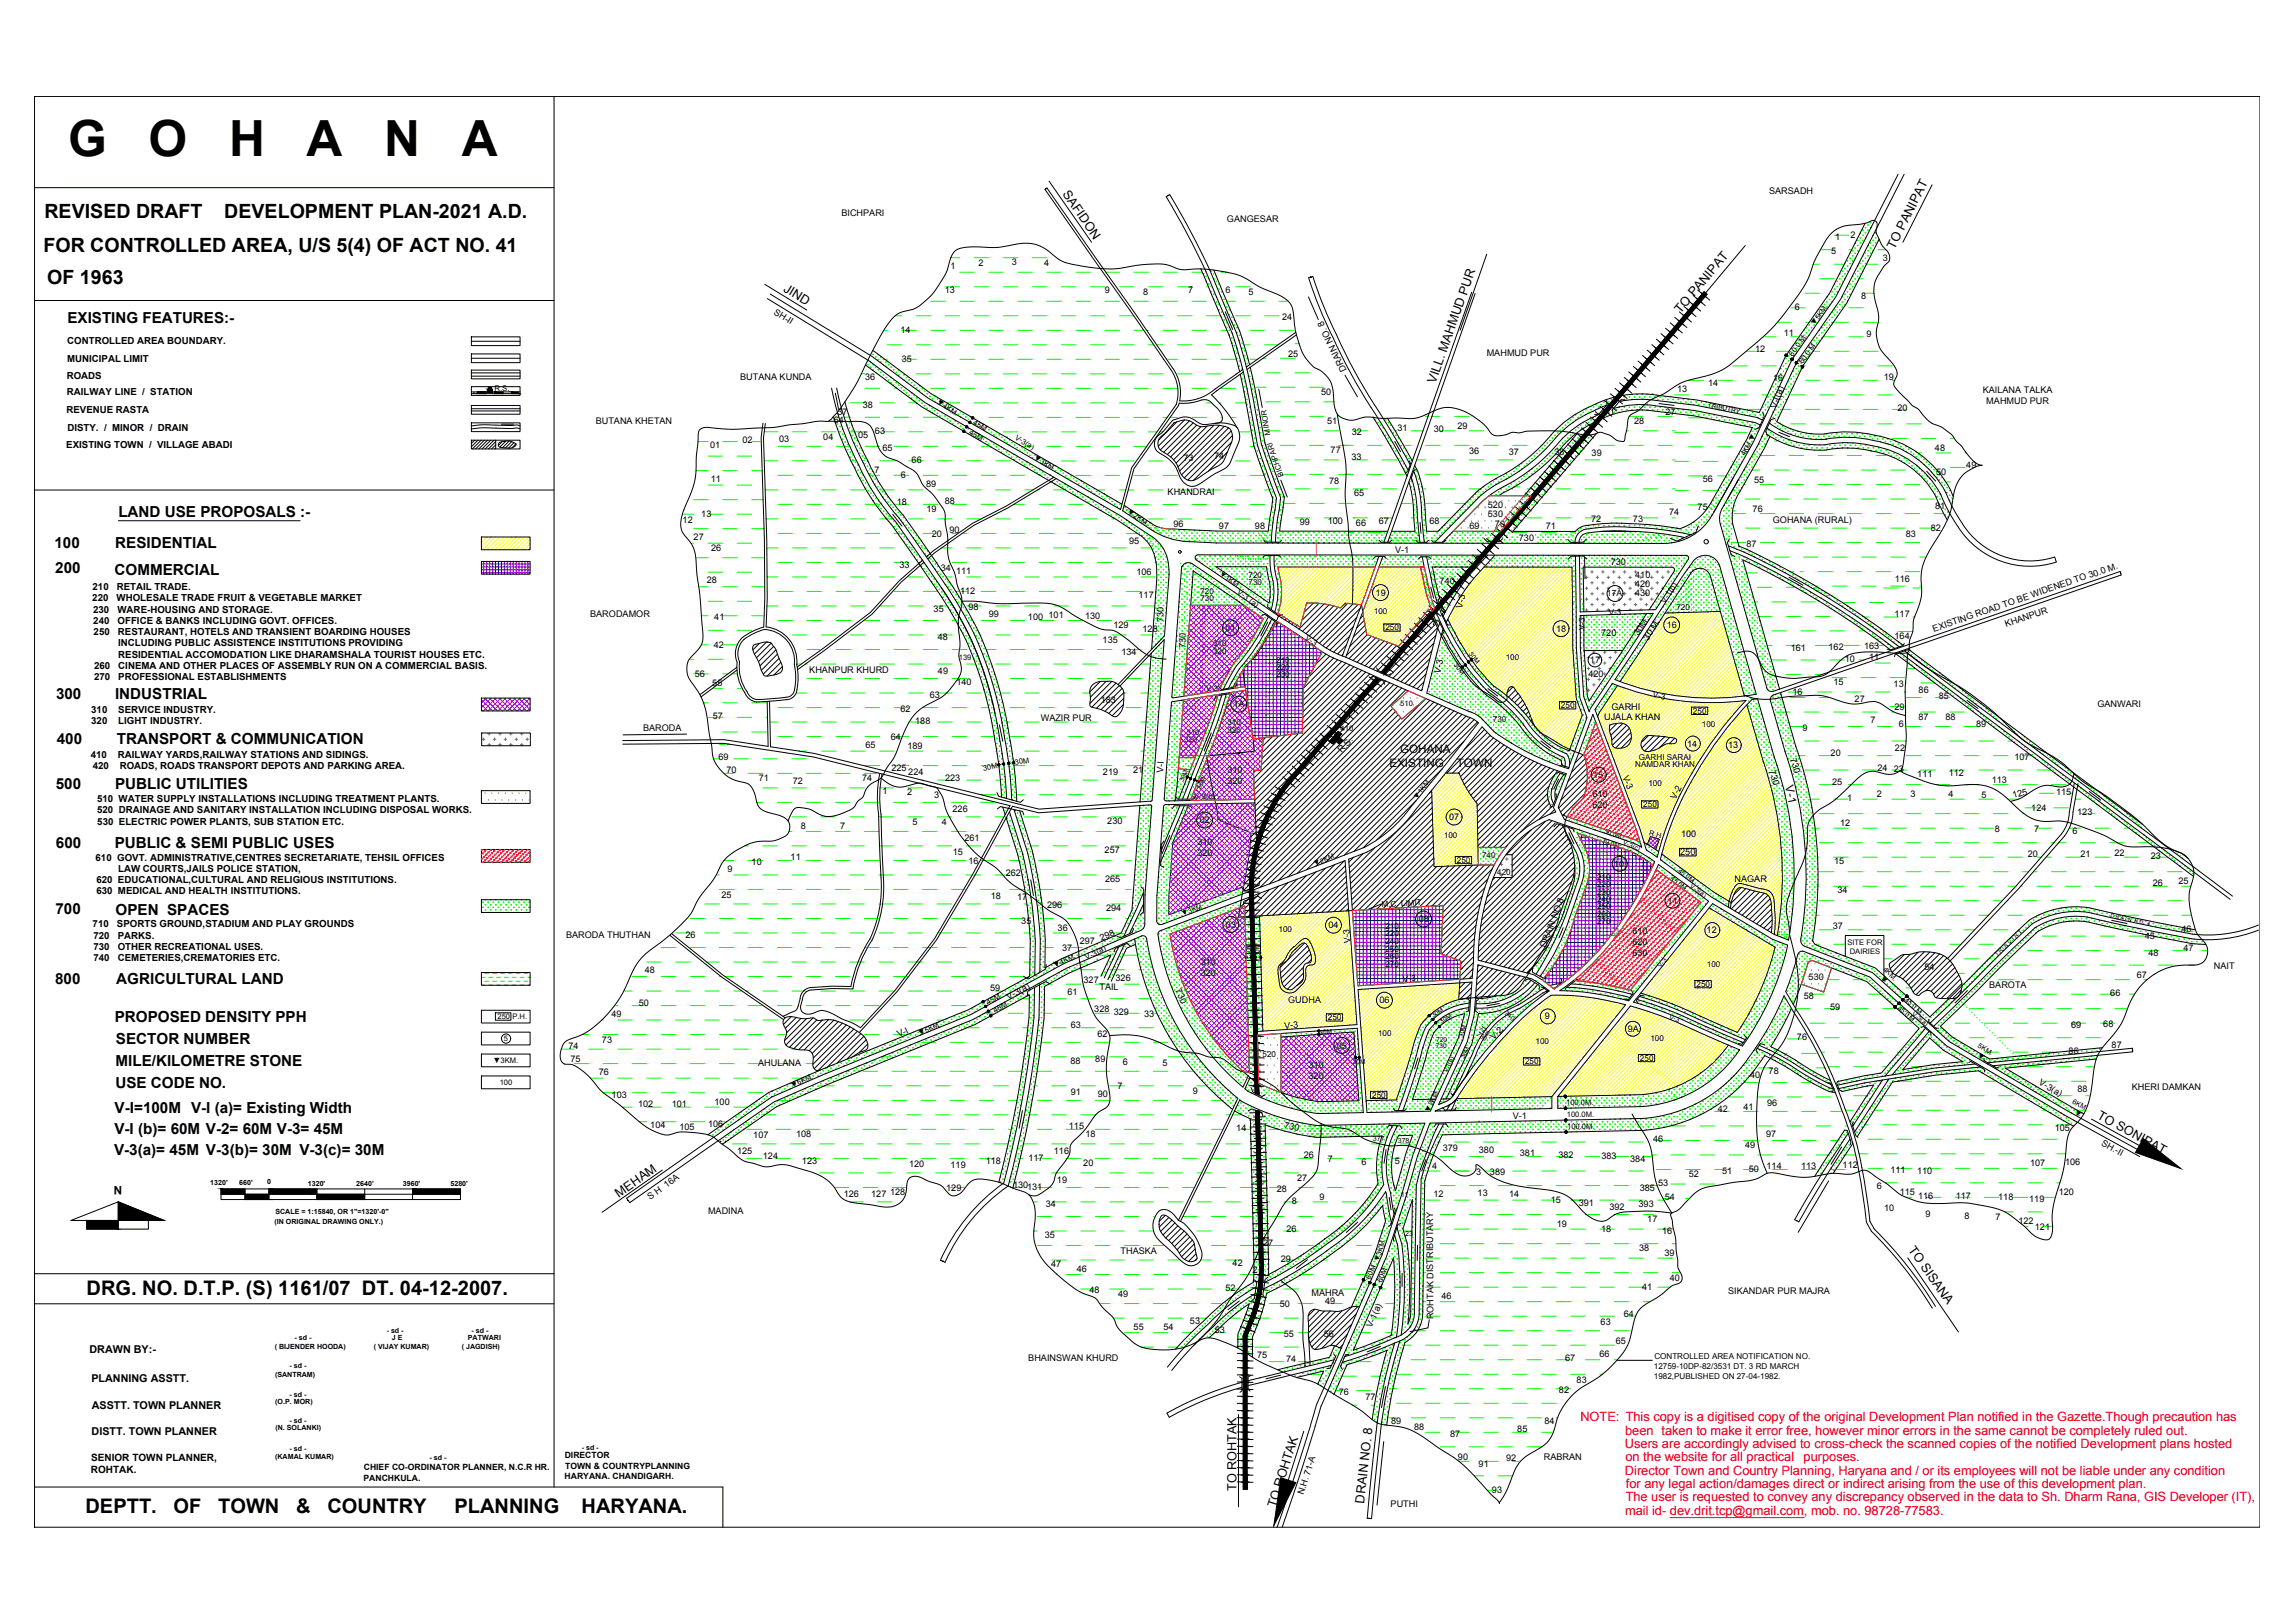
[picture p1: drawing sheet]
<svg xmlns="http://www.w3.org/2000/svg" width="1189mm" height="841mm" viewBox="0 0 1189 841" stroke-linecap="round" stroke-linejoin="round" font-family="sans-serif">
<defs><g id="words">
<g font-size="25.8">
<text x="35" y="81">G</text>
<text x="77" y="81">O</text>
<text x="119" y="81">H</text>
<text x="159" y="81">A</text>
<text x="199" y="81">N</text>
<text x="239" y="81">A</text>
</g>
<g font-size="10.4">
<text x="45" y="671">DRG. NO. D.T.P. (S) 1161/07 DT. 04-12-2007.</text>
<text x="44" y="784">DEPTT.</text>
<text x="90" y="784">OF</text>
<text x="113" y="784">TOWN</text>
<text x="154" y="784">&amp;</text>
<text x="170" y="784">COUNTRY</text>
<text x="236" y="784">PLANNING</text>
<text x="301" y="784">HARYANA.</text>
</g>
<g font-size="10.2">
<text x="23" y="113">REVISED DRAFT</text>
<text x="116" y="113">DEVELOPMENT PLAN-2021 A.D.</text>
<text x="23" y="130">FOR CONTROLLED AREA, U/S 5(4) OF ACT NO. 41</text>
<text x="24" y="147">OF 1963</text>
</g>
<g font-size="7.9">
<text x="35" y="168">EXISTING FEATURES:-</text>
<text x="61" y="268">LAND USE PROPOSALS :-</text>
<text x="28" y="284">100</text>
<text x="60" y="284">RESIDENTIAL</text>
<text x="29" y="297">200</text>
<text x="59" y="298">COMMERCIAL</text>
<text x="29" y="362">300</text>
<text x="60" y="362">INDUSTRIAL</text>
<text x="29" y="386">400</text>
<text x="61" y="386">TRANSPORT &amp; COMMUNICATION</text>
<text x="29" y="409">500</text>
<text x="60" y="409">PUBLIC UTILITIES</text>
<text x="29" y="439">600</text>
<text x="59" y="440">PUBLIC &amp; SEMI PUBLIC USES</text>
<text x="29" y="474">700</text>
<text x="60" y="474">OPEN SPACES</text>
<text x="29" y="510">800</text>
<text x="60" y="510">AGRICULTURAL LAND</text>
<text x="59" y="529">PROPOSED DENSITY PPH</text>
<text x="60" y="541">SECTOR NUMBER</text>
<text x="60" y="552">MILE/KILOMETRE STONE</text>
<text x="60" y="564">USE CODE NO.</text>
<text x="59" y="577">V-I=100M V-I (a)= Existing Width</text>
<text x="59" y="588">V-I (b)= 60M V-2= 60M V-3= 45M</text>
<text x="59" y="599">V-3(a)= 45M V-3(b)= 30M V-3(c)= 30M</text>
</g>
<g font-size="6.6">
<text x="550" y="101" transform="rotate(55 550 101)">SAFIDON</text>
<text x="982" y="129" transform="rotate(-63 982 129)">TO PANIPAT</text>
<text x="406" y="151" transform="rotate(31 406 151)">JIND</text>
<text x="871" y="163" transform="rotate(-50 871 163)">TO PANIPAT</text>
<text x="744" y="199" transform="rotate(-71 744 199)">VILL. MAHMUD PUR</text>
<text x="1087" y="579" transform="rotate(29 1087 579)">TO SONIPAT</text>
<text x="321" y="621" transform="rotate(-35 321 621)">MEHAM</text>
<text x="989" y="648" transform="rotate(54 989 648)">TO SISANA</text>
<text x="641" y="773" transform="rotate(-90 641 773)">TO ROHTAK</text>
<text x="707" y="779" transform="rotate(-84 707 779)">DRAIN NO. 8</text>
<text x="661" y="781" transform="rotate(-72 661 781)">TO ROHTAK</text>
</g>
<g font-size="6.6" fill="#f00">
<text x="819" y="736">NOTE: This copy is a digitised copy of the original Development Plan notified in the Gazette.Though precaution has</text>
<text x="842" y="743">been taken to make it error free, however minor errors in the same cannot be completely ruled out.</text>
<text x="842" y="750">Users are accordingly advised to cross-check the scanned copies of the notified Development plans hosted</text>
<text x="842" y="757">on the website for all practical</text>
<text x="935" y="757">purposes.</text>
<text x="842" y="764">Director Town and Country Planning, Haryana and / or its employees will not be liable under any condition</text>
<text x="843" y="771">for any legal action/damages direct or indirect arising from the use of this development plan.</text>
<text x="843" y="778">The user is requested to convey any discrepancy observed in the data to Sh. Dharm Rana, GIS Developer (IT),</text>
<text x="842" y="785">mail id- dev.drit.tcp@gmail.com, mob. no. 98728-77583.</text>
</g>
<text font-size="6.1" x="63" y="614" transform="rotate(180 63 614)">N</text>
<g font-size="6">
<text x="726" y="390">GOHANA</text>
<text x="720" y="397">EXISTING</text>
<text x="755" y="397">TOWN</text>
<text x="925" y="407" transform="rotate(77 925 407)">V-1</text>
</g>
<g font-size="5.6">
<text x="46" y="701">DRAWN BY:-</text>
<text x="47" y="716">PLANNING ASSTT.</text>
<text x="48" y="730">ASSTT. TOWN PLANNER</text>
<text x="47" y="743">DISTT. TOWN PLANNER</text>
</g>
<g font-size="5.2">
<text x="47" y="757">SENIOR TOWN PLANNER,</text>
<text x="47" y="763">ROHTAK.</text>
</g>
<g font-size="5">
<text x="35" y="178">CONTROLLED AREA BOUNDARY.</text>
<text x="35" y="187">MUNICIPAL LIMIT</text>
<text x="35" y="196">ROADS</text>
<text x="35" y="204">RAILWAY LINE / STATION</text>
<text x="34" y="214">REVENUE RASTA</text>
<text x="35" y="223">DISTY. / MINOR / DRAIN</text>
<text x="34" y="232">EXISTING TOWN / VILLAGE ABADI</text>
<text x="48" y="305">210</text>
<text x="61" y="305">RETAIL TRADE.</text>
<text x="48" y="311">220</text>
<text x="60" y="311">WHOLESALE TRADE FRUIT &amp; VEGETABLE MARKET</text>
<text x="48" y="317">230</text>
<text x="61" y="317">WARE-HOUSING AND STORAGE.</text>
<text x="48" y="324">240</text>
<text x="61" y="324">OFFICE &amp; BANKS INCLUDING GOVT. OFFICES.</text>
<text x="49" y="329">250</text>
<text x="61" y="329">RESTAURANT, HOTELS AND TRANSIENT BOARDING HOUSES</text>
<text x="61" y="335">INCLUDING PUBLIC ASSISTENCE INSTITUTIONS PROVIDING</text>
<text x="61" y="341">RESIDENTIAL ACCOMODATION LIKE DHARAMSHALA TOURIST HOUSES ETC.</text>
<text x="49" y="346">260</text>
<text x="61" y="346">CINEMA AND OTHER PLACES OF ASSEMBLY RUN ON A COMMERCIAL BASIS.</text>
<text x="49" y="352">270</text>
<text x="61" y="352">PROFESSIONAL ESTABLISHMENTS</text>
<text x="47" y="369">310</text>
<text x="61" y="369">SERVICE INDUSTRY.</text>
<text x="47" y="375">320</text>
<text x="61" y="375">LIGHT INDUSTRY.</text>
<text x="47" y="393">410</text>
<text x="61" y="393">RAILWAY YARDS,RAILWAY STATIONS AND SIDINGS.</text>
<text x="48" y="399">420</text>
<text x="62" y="399">ROADS, ROADS TRANSPORT DEPOTS AND PARKING AREA.</text>
<text x="50" y="416">510 WATER SUPPLY INSTALLATIONS INCLUDING TREATMENT PLANTS.</text>
<text x="50" y="421">520 DRAINAGE AND SANITARY INSTALLATION INCLUDING DISPOSAL WORKS.</text>
<text x="50" y="427">530 ELECTRIC POWER PLANTS, SUB STATION ETC.</text>
<text x="50" y="446">610 GOVT. ADMINISTRATIVE,CENTRES SECRETARIATE, TEHSIL OFFICES</text>
<text x="61" y="452">LAW COURTS,JAILS POLICE STATION,</text>
<text x="50" y="458">620 EDUCATIONAL,CULTURAL AND RELIGIOUS INSTITUTIONS.</text>
<text x="50" y="463">630 MEDICAL AND HEALTH INSTITUTIONS.</text>
<text x="48" y="480">710</text>
<text x="61" y="480">SPORTS GROUND,STADIUM AND PLAY GROUNDS</text>
<text x="48" y="487">720</text>
<text x="61" y="487">PARKS.</text>
<text x="48" y="492">730</text>
<text x="61" y="492">OTHER RECREATIONAL USES.</text>
<text x="48" y="498">740</text>
<text x="61" y="498">CEMETERIES,CREMATORIES ETC.</text>
</g>
<g font-size="4.7">
<text x="917" y="101">SARSADH</text>
<text x="436" y="112">BICHPARI</text>
<text x="636" y="115">GANGESAR</text>
<text x="951" y="124">1</text>
<text x="959" y="123">2</text>
<text x="949" y="132">5</text>
<text x="507" y="138">2</text>
<text x="524" y="138">3</text>
<text x="541" y="138">4</text>
<text x="976" y="135">3</text>
<text x="493" y="140">1</text>
<text x="490" y="152">13</text>
<text x="573" y="152">9</text>
<text x="592" y="153">8</text>
<text x="616" y="152">7</text>
<text x="635" y="152">6</text>
<text x="647" y="153">5</text>
<text x="965" y="155">8</text>
<text x="930" y="161">6</text>
<text x="401" y="163" transform="rotate(32 401 163)">SH-II</text>
<text x="664" y="166">24</text>
<text x="467" y="173">14</text>
<text x="925" y="174">11</text>
<text x="967" y="175">9</text>
<text x="668" y="185">25</text>
<text x="770" y="185">MAHMUD PUR</text>
<text x="910" y="182">12</text>
<text x="467" y="188">35</text>
<text x="698" y="192" transform="rotate(-116 698 192)">DRAIN NO. 8</text>
<text x="384" y="197">BUTANA KUNDA</text>
<text x="448" y="197">36</text>
<text x="919" y="198">16</text>
<text x="976" y="197">19</text>
<text x="869" y="203">13</text>
<text x="885" y="200">14</text>
<text x="1028" y="203">KAILANA TALKA</text>
<text x="685" y="205">50</text>
<text x="1029" y="209">MAHMUD PUR</text>
<text x="434" y="215">37</text>
<text x="447" y="211">38</text>
<text x="863" y="215">27</text>
<text x="921" y="212" transform="rotate(-71 921 212)">V-I(a)</text>
<text x="983" y="213">20</text>
<text x="309" y="220">BUTANA KHETAN</text>
<text x="432" y="219">64</text>
<text x="688" y="220">51</text>
<text x="847" y="220">28</text>
<text x="427" y="228">04</text>
<text x="445" y="227">05</text>
<text x="453" y="225">63</text>
<text x="701" y="225">32</text>
<text x="724" y="223">31</text>
<text x="743" y="224">30</text>
<text x="755" y="222">29</text>
<text x="368" y="232">01</text>
<text x="385" y="229">02</text>
<text x="404" y="229">03</text>
<text x="457" y="234">65</text>
<text x="1003" y="234">48</text>
<text x="613" y="239">73</text>
<text x="629" y="238">74</text>
<text x="690" y="235">77</text>
<text x="700" y="238">33</text>
<text x="761" y="235">36</text>
<text x="782" y="236">37</text>
<text x="806" y="236">38</text>
<text x="825" y="236">39</text>
<text x="453" y="245">7</text>
<text x="472" y="240">66</text>
<text x="1019" y="242">49</text>
<text x="368" y="250">11</text>
<text x="467" y="247">6</text>
<text x="689" y="251">78</text>
<text x="882" y="250">56</text>
<text x="909" y="250">55</text>
<text x="1003" y="246">50</text>
<text x="480" y="252">89</text>
<text x="605" y="257">KHANDRAI</text>
<text x="702" y="257">65</text>
<text x="465" y="262">18</text>
<text x="490" y="261">88</text>
<text x="771" y="263">520</text>
<text x="363" y="268">13</text>
<text x="480" y="265">19</text>
<text x="771" y="268">530</text>
<text x="865" y="267">74</text>
<text x="880" y="264">75</text>
<text x="908" y="265">76</text>
<text x="1003" y="264">81</text>
<text x="354" y="271">12</text>
<text x="608" y="273">96</text>
<text x="632" y="274">97</text>
<text x="650" y="274">98</text>
<text x="674" y="272">99</text>
<text x="688" y="271">100</text>
<text x="703" y="272">66</text>
<text x="715" y="272">67</text>
<text x="741" y="271">68</text>
<text x="762" y="274">69</text>
<text x="775" y="273">70</text>
<text x="801" y="274">71</text>
<text x="825" y="271">72</text>
<text x="846" y="270">73</text>
<text x="919" y="271">GOHANA (RURAL)</text>
<text x="1001" y="275">82</text>
<text x="359" y="280">27</text>
<text x="483" y="278">20</text>
<text x="492" y="276">90</text>
<text x="787" y="280">730</text>
<text x="988" y="279">83</text>
<text x="369" y="286">26</text>
<text x="585" y="282">95</text>
<text x="723" y="287">V-1</text>
<text x="905" y="284">87</text>
<text x="835" y="293">730</text>
<text x="466" y="294">33</text>
<text x="488" y="296">34</text>
<text x="496" y="298">111</text>
<text x="589" y="298">106</text>
<text x="847" y="300">410</text>
<text x="366" y="302">28</text>
<text x="746" y="303">740</text>
<text x="847" y="304">420</text>
<text x="982" y="301">116</text>
<text x="498" y="308">112</text>
<text x="590" y="310">117</text>
<text x="713" y="309">19</text>
<text x="847" y="309">430</text>
<text x="484" y="317">35</text>
<text x="502" y="316">98</text>
<text x="758" y="315" transform="rotate(-76 758 315)">V-3</text>
<text x="306" y="320">BARODAMOR</text>
<text x="370" y="321">41</text>
<text x="512" y="320">99</text>
<text x="533" y="321">100</text>
<text x="543" y="320">101</text>
<text x="562" y="321">130</text>
<text x="603" y="322" transform="rotate(-90 603 322)">730</text>
<text x="982" y="320">117</text>
<text x="577" y="326">129</text>
<text x="592" y="328">128</text>
<text x="635" y="327">01</text>
<text x="806" y="327">18</text>
<text x="830" y="329">720</text>
<text x="849" y="330" transform="rotate(-57 849 330)">30M.</text>
<text x="864" y="326">16</text>
<text x="1002" y="328" transform="rotate(-19 1002 328)">EXISTING ROAD TO BE WIDENED TO 30.0 M.</text>
<text x="1040" y="325" transform="rotate(-19 1040 325)">KHANPUR</text>
<text x="486" y="332">48</text>
<text x="571" y="333">135</text>
<text x="615" y="336" transform="rotate(-90 615 336)">730</text>
<text x="854" y="332" transform="rotate(-57 854 332)">30 M.</text>
<text x="982" y="331">164</text>
<text x="370" y="336">42</text>
<text x="581" y="339">134</text>
<text x="928" y="337">161</text>
<text x="948" y="337">162</text>
<text x="966" y="336">163</text>
<text x="824" y="344">17</text>
<text x="956" y="343">10</text>
<text x="969" y="342">11</text>
<text x="360" y="351">56</text>
<text x="419" y="349">KHANPUR KHURD</text>
<text x="486" y="349">49</text>
<text x="746" y="349" transform="rotate(-76 746 349)">V-3</text>
<text x="823" y="351">420</text>
<text x="369" y="356">55</text>
<text x="496" y="355">140</text>
<text x="929" y="360">16</text>
<text x="950" y="355">15</text>
<text x="981" y="356">13</text>
<text x="994" y="359">86</text>
<text x="482" y="362">63</text>
<text x="570" y="364">183</text>
<text x="961" y="364">27</text>
<text x="1005" y="362">85</text>
<text x="467" y="369">62</text>
<text x="639" y="367">1A</text>
<text x="835" y="368">GARHI</text>
<text x="982" y="368">29</text>
<text x="1087" y="366">GANWARI</text>
<text x="369" y="373">57</text>
<text x="474" y="375">188</text>
<text x="539" y="374">WAZIR PUR</text>
<text x="831" y="373">UJALA KHAN</text>
<text x="969" y="375">7</text>
<text x="984" y="377">6</text>
<text x="994" y="373">87</text>
<text x="1008" y="373">88</text>
<text x="1024" y="377">89</text>
<text x="333" y="379">BARODA</text>
<text x="462" y="383">64</text>
<text x="934" y="379">9</text>
<text x="449" y="387">65</text>
<text x="470" y="388">189</text>
<text x="874" y="387">14</text>
<text x="896" y="388">13</text>
<text x="982" y="389">22</text>
<text x="372" y="394">69</text>
<text x="695" y="390" transform="rotate(-49 695 390)">R.S.</text>
<text x="928" y="393" transform="rotate(73 928 393)">730</text>
<text x="949" y="392">20</text>
<text x="1044" y="394">107</text>
<text x="376" y="401">70</text>
<text x="462" y="400">225</text>
<text x="471" y="402">224</text>
<text x="572" y="402">219</text>
<text x="587" y="401">21</text>
<text x="603" y="400" transform="rotate(-85 603 400)">V-I</text>
<text x="636" y="401">310</text>
<text x="917" y="400" transform="rotate(73 917 400)">730</text>
<text x="973" y="400">24</text>
<text x="981" y="400">23</text>
<text x="393" y="405">71</text>
<text x="411" y="406">72</text>
<text x="447" y="405">74</text>
<text x="490" y="405">223</text>
<text x="636" y="406">320</text>
<text x="826" y="403">15</text>
<text x="841" y="402" transform="rotate(69 841 402)">V-3</text>
<text x="949" y="407">25</text>
<text x="994" y="403">111</text>
<text x="1010" y="402">112</text>
<text x="1032" y="406">113</text>
<text x="457" y="412">1</text>
<text x="470" y="412">2</text>
<text x="484" y="413">3</text>
<text x="825" y="413">610</text>
<text x="973" y="413">2</text>
<text x="990" y="413">3</text>
<text x="1010" y="413">4</text>
<text x="1027" y="413">5</text>
<text x="1044" y="414" transform="rotate(-17 1044 414)">125</text>
<text x="1066" y="412">115</text>
<text x="825" y="419">620</text>
<text x="868" y="414" transform="rotate(-63 868 414)">V-2</text>
<text x="957" y="415">1</text>
<text x="494" y="421">226</text>
<text x="751" y="425">07</text>
<text x="1053" y="420">124</text>
<text x="1077" y="422">123</text>
<text x="415" y="430">8</text>
<text x="435" y="429">7</text>
<text x="473" y="428">5</text>
<text x="488" y="428">4</text>
<text x="574" y="427">230</text>
<text x="622" y="427">02</text>
<text x="954" y="428">12</text>
<text x="1034" y="431">8</text>
<text x="1054" y="431">7</text>
<text x="1074" y="432">6</text>
<text x="500" y="436">261</text>
<text x="621" y="438">310</text>
<text x="871" y="434">100</text>
<text x="494" y="443">15</text>
<text x="572" y="442">257</text>
<text x="621" y="443">320</text>
<text x="871" y="443">250</text>
<text x="1051" y="444">20</text>
<text x="1096" y="443">22</text>
<text x="390" y="448">10</text>
<text x="410" y="446">11</text>
<text x="502" y="448">16</text>
<text x="836" y="449">10</text>
<text x="951" y="448">15</text>
<text x="1078" y="444">21</text>
<text x="1115" y="445">23</text>
<text x="377" y="452">9</text>
<text x="521" y="454">262</text>
<text x="573" y="457">265</text>
<text x="899" y="457">NAGAR</text>
<text x="1116" y="459">26</text>
<text x="1129" y="458">25</text>
<text x="374" y="466">25</text>
<text x="514" y="466">18</text>
<text x="527" y="466">17</text>
<text x="952" y="463">34</text>
<text x="543" y="470">296</text>
<text x="573" y="472">294</text>
<text x="864" y="468">11</text>
<text x="529" y="479">35</text>
<text x="735" y="478">08</text>
<text x="355" y="486">26</text>
<text x="548" y="483">36</text>
<text x="635" y="481">03</text>
<text x="688" y="481">04</text>
<text x="846" y="484">610</text>
<text x="884" y="484">12</text>
<text x="950" y="481">37</text>
<text x="1130" y="483">46</text>
<text x="293" y="486">BARODA THUTHAN</text>
<text x="560" y="489">297</text>
<text x="571" y="487" transform="rotate(-23 571 487)">298</text>
<text x="700" y="489" transform="rotate(-94 700 489)">V-3</text>
<text x="801" y="491" transform="rotate(-70 801 491)">DRAIN NO.8</text>
<text x="846" y="490">620</text>
<text x="1112" y="486">45</text>
<text x="550" y="493">37</text>
<text x="846" y="495">630</text>
<text x="1113" y="495">48</text>
<text x="1132" y="493">47</text>
<text x="622" y="500">310</text>
<text x="997" y="502">54</text>
<text x="1147" y="502">NAIT</text>
<text x="334" y="504">48</text>
<text x="562" y="509">327</text>
<text x="578" y="508">326</text>
<text x="622" y="506">320</text>
<text x="937" y="508">530</text>
<text x="1107" y="507">67</text>
<text x="513" y="514">59</text>
<text x="553" y="515">61</text>
<text x="570" y="513">TAIL</text>
<text x="609" y="513" transform="rotate(65 609 513)">730</text>
<text x="1031" y="512">BAROTA</text>
<text x="331" y="521">50</text>
<text x="523" y="518" transform="rotate(-28 523 518)">V-3(a)</text>
<text x="668" y="520">GUDHA</text>
<text x="715" y="520">06</text>
<text x="935" y="518">58</text>
<text x="1094" y="516">66</text>
<text x="317" y="527">49</text>
<text x="567" y="524">328</text>
<text x="577" y="526">329</text>
<text x="593" y="527">33</text>
<text x="948" y="524">59</text>
<text x="555" y="533">63</text>
<text x="666" y="533" transform="rotate(-4 666 533)">V-3</text>
<text x="801" y="528">9</text>
<text x="1073" y="533">69</text>
<text x="1090" y="532">68</text>
<text x="466" y="538" transform="rotate(-24 466 538)">V-I</text>
<text x="569" y="537">62</text>
<text x="774" y="539" transform="rotate(-46 774 539)">V-2</text>
<text x="844" y="535">9A</text>
<text x="931" y="539">76</text>
<text x="295" y="544">74</text>
<text x="312" y="540">73</text>
<text x="693" y="543">05</text>
<text x="1072" y="546">86</text>
<text x="1094" y="543">87</text>
<text x="296" y="550">75</text>
<text x="555" y="551">88</text>
<text x="568" y="550">89</text>
<text x="582" y="552">6</text>
<text x="310" y="557">76</text>
<text x="393" y="553">AHULANA</text>
<text x="602" y="553">5</text>
<text x="678" y="553">310</text>
<text x="917" y="557">78</text>
<text x="678" y="559">320</text>
<text x="907" y="559">40</text>
<text x="1056" y="562" transform="rotate(30 1056 562)">V-3(a)</text>
<text x="317" y="569">103</text>
<text x="555" y="568">91</text>
<text x="569" y="568">90</text>
<text x="579" y="564">7</text>
<text x="618" y="567">9</text>
<text x="1077" y="566">88</text>
<text x="1105" y="565">KHERI DAMKAN</text>
<text x="331" y="574">102</text>
<text x="348" y="574">101</text>
<text x="370" y="572">100</text>
<text x="904" y="575">41</text>
<text x="916" y="573">96</text>
<text x="784" y="580">V-1</text>
<text x="890" y="576">42</text>
<text x="337" y="585">104</text>
<text x="352" y="585">105</text>
<text x="367" y="584">106</text>
<text x="554" y="585">115</text>
<text x="641" y="586">14</text>
<text x="665" y="585" transform="rotate(13 665 585)">730</text>
<text x="1065" y="586">105</text>
<text x="390" y="589">107</text>
<text x="413" y="589">108</text>
<text x="563" y="589">18</text>
<text x="857" y="592">46</text>
<text x="915" y="589">97</text>
<text x="1089" y="593" transform="rotate(29 1089 593)">SH.-II</text>
<text x="382" y="598">125</text>
<text x="546" y="598">116</text>
<text x="676" y="600">26</text>
<text x="748" y="597">379</text>
<text x="766" y="598">380</text>
<text x="788" y="599">381</text>
<text x="808" y="600">382</text>
<text x="904" y="595">49</text>
<text x="395" y="601">124</text>
<text x="416" y="603">123</text>
<text x="471" y="605">120</text>
<text x="493" y="605">119</text>
<text x="511" y="603">118</text>
<text x="533" y="602">117</text>
<text x="561" y="604">20</text>
<text x="688" y="602">7</text>
<text x="706" y="604">6</text>
<text x="723" y="603">5</text>
<text x="742" y="606">4</text>
<text x="830" y="601">383</text>
<text x="845" y="602">384</text>
<text x="916" y="606">114</text>
<text x="955" y="605">112</text>
<text x="1052" y="604">107</text>
<text x="1070" y="604">106</text>
<text x="672" y="612">27</text>
<text x="765" y="609">3</text>
<text x="772" y="609">389</text>
<text x="875" y="610">52</text>
<text x="893" y="608">51</text>
<text x="906" y="607">50</text>
<text x="933" y="606">113</text>
<text x="980" y="608">111</text>
<text x="994" y="608">110</text>
<text x="490" y="617">129</text>
<text x="525" y="616">130</text>
<text x="532" y="617">131</text>
<text x="548" y="613">19</text>
<text x="662" y="618">28</text>
<text x="850" y="617">385</text>
<text x="859" y="614">53</text>
<text x="973" y="616">6</text>
<text x="337" y="622" transform="rotate(-35 337 622)">S H 16A</text>
<text x="437" y="620">126</text>
<text x="452" y="620">127</text>
<text x="461" y="619">128</text>
<text x="669" y="624">8</text>
<text x="684" y="622">9</text>
<text x="743" y="620">12</text>
<text x="766" y="620">13</text>
<text x="782" y="620">14</text>
<text x="804" y="623">15</text>
<text x="863" y="622">54</text>
<text x="985" y="619">115</text>
<text x="994" y="621">116</text>
<text x="1014" y="621">117</text>
<text x="1036" y="622">118</text>
<text x="1052" y="623">119</text>
<text x="1067" y="619">120</text>
<text x="367" y="629">MADINA</text>
<text x="542" y="625">34</text>
<text x="818" y="625">391</text>
<text x="834" y="627">392</text>
<text x="849" y="626">393</text>
<text x="976" y="628">10</text>
<text x="807" y="636">19</text>
<text x="854" y="633">17</text>
<text x="998" y="631">9</text>
<text x="1018" y="632">8</text>
<text x="1034" y="632">7</text>
<text x="1046" y="634">122</text>
<text x="541" y="641">35</text>
<text x="667" y="638">26</text>
<text x="830" y="638">18</text>
<text x="861" y="640">16</text>
<text x="1055" y="637">121</text>
<text x="655" y="646">27</text>
<text x="581" y="650">THASKA</text>
<text x="664" y="654">29</text>
<text x="849" y="648">38</text>
<text x="863" y="651">39</text>
<text x="545" y="656">47</text>
<text x="558" y="659">46</text>
<text x="639" y="656">42</text>
<text x="649" y="659">2</text>
<text x="865" y="664">40</text>
<text x="565" y="670">48</text>
<text x="635" y="669">52</text>
<text x="680" y="671">MAHRA</text>
<text x="851" y="669">41</text>
<text x="896" y="671">SIKANDAR PUR MAJRA</text>
<text x="580" y="672">49</text>
<text x="663" y="677">50</text>
<text x="687" y="676">49</text>
<text x="747" y="673">46</text>
<text x="743" y="684" transform="rotate(-90 743 684)">ROHTAK DISTRIBUTARY</text>
<text x="841" y="683">64</text>
<text x="587" y="689">55</text>
<text x="603" y="689">54</text>
<text x="617" y="686">53</text>
<text x="711" y="688" transform="rotate(-66 711 688)">V-1(a)</text>
<text x="830" y="687">63</text>
<text x="630" y="691">53</text>
<text x="665" y="693">55</text>
<text x="686" y="693">56</text>
<text x="837" y="697">65</text>
<text x="533" y="705">BHAINSWAN KHURD</text>
<text x="651" y="704">75</text>
<text x="667" y="706">74</text>
<text x="811" y="705">67</text>
<text x="829" y="703">66</text>
<text x="817" y="717">83</text>
<text x="694" y="723">76</text>
<text x="708" y="725">77</text>
<text x="808" y="722">82</text>
<text x="721" y="738">89</text>
<text x="733" y="741">88</text>
<text x="786" y="742">85</text>
<text x="800" y="738">84</text>
<text x="751" y="744">87</text>
<text x="756" y="757">90</text>
<text x="766" y="760">91</text>
<text x="781" y="757">92</text>
<text x="800" y="757">RABRAN</text>
<text x="773" y="774">93</text>
<text x="675" y="775" transform="rotate(-72 675 775)">N.H. 71-A</text>
<text x="721" y="781">PUTHI</text>
</g>
<g font-size="4.5">
<text x="833" y="309">17A</text>
<text x="293" y="756">DIRECTOR</text>
<text x="189" y="762">CHIEF CO-ORDINATOR PLANNER, N.C.R HR.</text>
<text x="293" y="761">TOWN &amp; COUNTRYPLANNING</text>
<text x="188" y="767">PANCHKULA.</text>
<text x="293" y="766">HARYANA. CHANDIGARH.</text>
</g>
<g font-size="4.3">
<text x="718" y="327">250</text>
<text x="809" y="367">250</text>
<text x="877" y="370">250</text>
<text x="852" y="418">250</text>
<text x="755" y="447">250</text>
<text x="879" y="511">250</text>
<text x="688" y="529">250</text>
<text x="790" y="552">250</text>
<text x="850" y="550">250</text>
<text x="711" y="569">250</text>
</g>
<g font-size="4.2">
<text x="647" y="300">720</text>
<text x="647" y="303">730</text>
<text x="622" y="308">720</text>
<text x="622" y="312">730</text>
<text x="641" y="307" transform="rotate(37 641 307)">V-3 (a)</text>
<text x="863" y="313" transform="rotate(-57 863 313)">V-1(b)</text>
<text x="869" y="316">720</text>
<text x="712" y="318">100</text>
<text x="834" y="319">V-3</text>
<text x="821" y="327" transform="rotate(-90 821 327)">V-3</text>
<text x="629" y="335">310</text>
<text x="676" y="331" transform="rotate(37 676 331)">V-3</text>
<text x="629" y="339">320</text>
<text x="661" y="343">210</text>
<text x="661" y="347">220</text>
<text x="780" y="342">100</text>
<text x="661" y="351">230</text>
<text x="856" y="361" transform="rotate(11 856 361)">V-3</text>
<text x="636" y="376">310</text>
<text x="774" y="374">730</text>
<text x="882" y="377">100</text>
<text x="636" y="380">320</text>
<text x="849" y="394">GARHI SARAI</text>
<text x="847" y="398">NAMDAR KHAN</text>
<text x="854" y="407">100</text>
<text x="748" y="434">100</text>
<text x="768" y="445">740</text>
<text x="776" y="453">420</text>
<text x="828" y="456">210</text>
<text x="828" y="460">220</text>
<text x="828" y="464">230</text>
<text x="828" y="467">240</text>
<text x="716" y="470" transform="rotate(-3 716 470)">M.C. LIMIT</text>
<text x="828" y="471">250</text>
<text x="828" y="475">260</text>
<text x="828" y="479">270</text>
<text x="663" y="483">100</text>
<text x="718" y="481">210</text>
<text x="718" y="485">220</text>
<text x="718" y="489">240</text>
<text x="563" y="498" transform="rotate(-27 563 498)">V-3(a)</text>
<text x="718" y="493">250</text>
<text x="718" y="497">260</text>
<text x="718" y="501">270</text>
<text x="885" y="501">100</text>
<text x="727" y="509" transform="rotate(-4 727 509)">V-3</text>
<text x="714" y="537">100</text>
<text x="855" y="539">100</text>
<text x="796" y="541">100</text>
<text x="654" y="548">520</text>
<text x="857" y="704">CONTROLLED AREA NOTIFICATION NO.</text>
<text x="857" y="709">12759-10DP-82/3531 DT. 3 RD MARCH</text>
<text x="857" y="714">1982,PUBLISHED ON 27-04-1982.</text>
</g>
<text font-size="4.1" x="256" y="203">R.S.</text>
<g font-size="3.9">
<text x="940" y="169" transform="rotate(-55 940 169)">▼5KM.</text>
<text x="929" y="185" transform="rotate(-55 929 185)">60.0 M.</text>
<text x="934" y="189" transform="rotate(-55 934 189)">60.0 M.</text>
<text x="485" y="209" transform="rotate(33 485 209)">▼4KM.</text>
<text x="504" y="220" transform="rotate(31 504 220)">45M</text>
<text x="502" y="225" transform="rotate(31 502 225)">45M</text>
<text x="526" y="227" transform="rotate(33 526 227)">V-3(a)</text>
<text x="658" y="225" transform="rotate(-99 658 225)">MINOR</text>
<text x="535" y="238" transform="rotate(31 535 238)">▼3KM.</text>
<text x="665" y="247" transform="rotate(-109 665 247)">BICHPARI</text>
<text x="584" y="266" transform="rotate(31 584 266)">▼</text>
<text x="497" y="342">139</text>
<text x="625" y="358">V-3</text>
<text x="726" y="366">510</text>
<text x="615" y="381">310</text>
<text x="695" y="379">410</text>
<text x="614" y="385">320</text>
<text x="510" y="399" transform="rotate(-11 510 399)">30M</text>
<text x="526" y="396" transform="rotate(-11 526 396)">30M</text>
<text x="619" y="414">V-3(b)</text>
<text x="957" y="490">SITE FOR</text>
<text x="959" y="494">DAIRIES</text>
<text x="546" y="502" transform="rotate(-24 546 502)">▼</text>
<text x="974" y="507" transform="rotate(44 974 507)">▼</text>
<text x="512" y="521" transform="rotate(-28 512 521)">45M</text>
<text x="516" y="525" transform="rotate(-28 516 525)">45M</text>
<text x="258" y="528">250</text>
<text x="266" y="528">P.H.</text>
<text x="261" y="540">5</text>
<text x="476" y="537" transform="rotate(-24 476 537)">▼5KM.</text>
<text x="256" y="551">▼3KM.</text>
<text x="1024" y="548" transform="rotate(29 1024 548)">▼</text>
<text x="259" y="562">100</text>
<text x="812" y="572">100.0M.</text>
<text x="812" y="579">100.0M.</text>
<text x="1075" y="577" transform="rotate(30 1075 577)">▼</text>
<text x="812" y="585">100.0M.</text>
<text x="710" y="663" transform="rotate(-65 710 663)">60M</text>
<text x="716" y="665" transform="rotate(-66 716 665)">60M</text>
</g>
<g font-size="3.7">
<text x="904" y="236" transform="rotate(-61 904 236)">4KM.▼</text>
<text x="587" y="268" transform="rotate(30 587 268)">2KM.</text>
<text x="734" y="414" transform="rotate(-51 734 414)">▼1KM.</text>
<text x="855" y="433" transform="rotate(14 855 433)">R.H</text>
<text x="681" y="449" transform="rotate(-21 681 449)">▼2KM.</text>
<text x="613" y="475" transform="rotate(-21 613 475)">▼3KM.</text>
<text x="550" y="500" transform="rotate(-25 550 500)">4KM.</text>
<text x="976" y="502" transform="rotate(44 976 502)">4KM.</text>
<text x="1025" y="543" transform="rotate(30 1025 543)">5KM.</text>
<text x="411" y="564" transform="rotate(-24 411 564)">▼6KM.</text>
<text x="1074" y="571" transform="rotate(30 1074 571)">6KM.</text>
<text x="741" y="577" transform="rotate(-66 741 577)">▼2KM.</text>
<text x="711" y="591">377</text>
<text x="724" y="592">378</text>
<text x="109" y="614">1320'</text>
<text x="124" y="614">660'</text>
<text x="138" y="614">0</text>
<text x="160" y="614">1320'</text>
<text x="185" y="614">2640'</text>
<text x="209" y="614">3960'</text>
<text x="233" y="614">5280'</text>
<text x="726" y="620">11</text>
<text x="143" y="629">SCALE = 1:15840, OR 1&quot;=1320'-0&quot;</text>
<text x="142" y="634">(IN ORIGINAL DRAWING ONLY.)</text>
<text x="728" y="640">23</text>
<text x="715" y="654" transform="rotate(-73 715 654)">▼3KM.</text>
<text x="153" y="694">- sd -</text>
<text x="200" y="691">- sd -</text>
<text x="203" y="694">J E</text>
<text x="242" y="694">PATWARI</text>
<text x="244" y="691">- sd -</text>
<text x="142" y="699">( BIJENDER HOODA)</text>
<text x="194" y="699">( VIJAY KUMAR)</text>
<text x="239" y="699">( JAGDISH)</text>
<text x="143" y="713">(SANTRAM)</text>
<text x="150" y="709">- sd -</text>
<text x="150" y="724">- sd -</text>
<text x="143" y="728">(O.P. MOR)</text>
<text x="150" y="737">- sd -</text>
<text x="143" y="741">(N. SOLANKI)</text>
<text x="143" y="756">(KAMAL KUMAR)</text>
<text x="150" y="752">- sd -</text>
<text x="301" y="751">- sd -</text>
<text x="223" y="757">- sd -</text>
</g>
<g font-size="3.4">
<text x="885" y="211" transform="rotate(11 885 211)">TRIBUTRY</text>
<text x="632" y="298" transform="rotate(34 632 298)">▼1KM.</text>
<text x="761" y="339" transform="rotate(50 761 339)">30M</text>
<text x="753" y="345" transform="rotate(50 753 345)">30M</text>
<text x="613" y="405" transform="rotate(-68 613 405)">30M</text>
<text x="622" y="409" transform="rotate(-68 622 409)">30M</text>
<text x="831" y="432" transform="rotate(19 831 432)">30.0M.</text>
<text x="830" y="436" transform="rotate(19 830 436)">30.0M.</text>
<text x="841" y="437" transform="rotate(22 841 437)">V-3(c)</text>
<text x="866" y="456" transform="rotate(36 866 456)">45.0M.</text>
<text x="869" y="452" transform="rotate(36 869 452)">45.0M.</text>
<text x="876" y="460" transform="rotate(36 876 460)">V-3(a)</text>
<text x="837" y="486" transform="rotate(-51 837 486)">V-2</text>
<text x="648" y="495" transform="rotate(-91 648 495)">30M</text>
<text x="653" y="496" transform="rotate(-91 653 496)">30M</text>
<text x="861" y="502" transform="rotate(-51 861 502)">V-3</text>
<text x="987" y="519" transform="rotate(41 987 519)">45.0 M.</text>
<text x="743" y="528" transform="rotate(-35 743 528)">30M</text>
<text x="779" y="525" transform="rotate(39 779 525)">740</text>
<text x="865" y="528" transform="rotate(21 865 528)">V-3</text>
<text x="983" y="523" transform="rotate(41 983 523)">45.0 M.</text>
<text x="991" y="526" transform="rotate(36 991 526)">V-3(a)</text>
<text x="747" y="531" transform="rotate(-34 747 531)">30M</text>
<text x="766" y="533" transform="rotate(39 766 533)">720</text>
<text x="684" y="536" transform="rotate(-2 684 536)">30M</text>
<text x="758" y="538" transform="rotate(-75 758 538)">30M</text>
<text x="765" y="536" transform="rotate(39 765 536)">730</text>
<text x="744" y="543">730</text>
<text x="744" y="540">720</text>
<text x="701" y="551" transform="rotate(-1 701 551)">30M</text>
<text x="759" y="549" transform="rotate(-65 759 549)">30M</text>
<text x="750" y="556" transform="rotate(-64 750 556)">V-I(b)</text>
</g>
<g font-size="2.6">
<text x="1094" y="475" transform="rotate(12 1094 475)">D R A I N N O . 4</text>
<text x="1035" y="496" transform="rotate(-44 1035 496)">T R I B U T R Y</text>
</g>
</g></defs>
<!-- layer: GRASS -->
<g fill="none" stroke="#0f0" stroke-width=".52">
<path d="M965 119h.1M966 119h-1M967 118h.1M968 119h.1M968 116v1M969 118h.1M969 115h.1M970 115h-1M970 118h-1M956 139h.1M956 137h.1M956 136v1"/>
<path d="M957 138h.1M957 135h.1M958 135h-1M958 138h-1M959 139h.1M959 136v1M959 134h.1M959 131h.1M960 135h.1M960 132v1M960 130h.1M961 134h.1"/>
<path d="M961 131h.1M961 128v1M961 126h.1M962 134h-1M962 126h-1M962 128l-1 1M962 131h-1M963 130h.1M963 127h.1M963 124v1M963 138h.1M964 139h.1"/>
<path d="M964 136v1M964 128v1M964 126h.1M964 123h.1M964 121h.1M964 129h.1M964 120v1M965 138h.1M965 135h.1M965 124v1M965 122h.1M965 133h.1"/>
<path d="M965 132v1M966 122h-1M966 124l-1 1M966 132l-1 1M966 135h-1M966 138h-1M967 136v1M967 134h.1M967 131h.1M967 123h.1M967 120v1M968 132v1"/>
<path d="M968 130h.1M968 127h.1M968 135h.1M969 131h.1M969 128v1M969 126h.1M970 126h-1M970 128l-1 1M970 131h-1M971 130h.1M971 127h.1M971 124v1"/>
<path d="M971 122h.1M972 126h.1M972 123h.1M972 120v1M973 124v1M974 125h-1M624 142h.1M625 143h.1M625 140v1M625 146h.1M626 147h.1M626 144v1"/>
<path d="M627 144l-1 1M627 147h-1M627 151h1M627 148l1 1M627 140l1 1M628 140v1M628 148v1M628 151h.1M629 152v1M629 142h.1M629 144v1M629 155h.1"/>
<path d="M630 143h.1M630 154h.1M630 156v1M630 146h.1M631 146h-1M631 148l-1 1M631 156l-1 1M631 159h.1M631 158h1M631 150h1M631 147h1M632 147h.1"/>
<path d="M632 150h.1M632 158h.1M633 154h.1M633 151h.1M634 155h.1M634 152h.1M634 158h1M635 155h-1M635 159h1M635 156l1 1M636 156v1M636 159h.1"/>
<path d="M944 159h.1M945 158h1M946 158h.1M947 159h.1M947 156v1M947 154h.1M948 158h.1M948 155h.1M948 152v1M949 154h.1M949 151h.1M949 156h.1"/>
<path d="M950 151h-1M950 154h-1M951 150h.1M951 152v1M951 147h.1M952 151h.1M952 148v1M952 146h.1M952 159h.1M953 150h.1M953 147h1M953 144l1 1"/>
<path d="M953 158h1M953 142h1M954 142h.1M954 144v1M954 147h.1M954 150h.1M954 158h.1M955 146h.1M955 143h.1M955 140v1M955 159h.1M955 156v1"/>
<path d="M955 154h.1M956 155h.1M956 152v1M956 144v1M956 142h.1M956 158h.1M957 156v1M957 154h.1M957 151h.1M957 140v1M957 148v1M957 156h.1"/>
<path d="M958 140l-1 1M958 148l-1 1M958 151h-1M958 154h-1M959 152v1M959 150h.1M959 147h.1M960 151h.1M960 148v1M960 146h.1M960 143h.1M961 147h.1"/>
<path d="M961 144v1M961 142h.1M962 142h-1M962 144l-1 1M962 147h-1M963 146h.1M963 143h.1M963 140v1M964 142h.1M965 140h.1M631 160l1 1M632 160v1"/>
<path d="M633 162h.1M633 164v1M634 163h.1M634 166h.1M635 168h.1M635 166h-1M635 170h1M635 167h1M636 167h.1M636 170h.1M637 171h.1M637 163h.1"/>
<path d="M637 160v1M637 174h.1M638 175h.1M638 164v1M638 162h.1M638 172v1M638 178h.1M638 167h.1M639 164l-1 1M639 167h-1M639 178h-1M639 175h-1"/>
<path d="M639 168l1 1M639 166h1M639 179h1M639 176l1 1M640 166h.1M640 168v1M640 176v1M640 179h.1M641 172v1M641 170h.1M642 176v1M642 174h.1"/>
<path d="M642 171h.1M643 174h-1M643 176l-1 1M643 178h1M643 175h1M644 178h.1M645 179h.1M929 179h1M930 179h.1M931 178h.1M932 179h.1M932 176v1"/>
<path d="M933 178h1M933 175h1M934 175h.1M934 178h.1M935 176v1M935 174h.1M935 171h.1M936 175h.1M936 172v1M936 170h.1M937 179h1M937 174h.1"/>
<path d="M937 171h1M937 168l1 1M938 168v1M938 171h.1M938 174h.1M938 179h.1M939 178h.1M939 170h.1M939 167h.1M940 179h.1M940 176v1M940 168v1"/>
<path d="M940 166h.1M940 163h.1M941 178h1M941 175h1M941 167h1M941 164l1 1M941 162h1M942 162h.1M942 164v1M942 167h.1M942 175h.1M942 178h.1"/>
<path d="M943 176v1M943 174h.1M943 166h.1M943 163h.1M943 160v1M943 171h.1M944 175h.1M944 172v1M944 170h.1M944 164h.1M944 162h.1M945 174h.1"/>
<path d="M945 171h1M945 168l1 1M945 160l1 1M946 160v1M946 168v1M946 171h.1M946 174h.1M947 170h.1M947 167h.1M948 168v1M948 166h.1M948 163h.1"/>
<path d="M949 167h.1M949 164v1M949 162h.1M950 162h-1M950 164l-1 1M950 167h-1M951 166h.1M951 163h.1M951 160v1M952 164h.1M952 162h.1M953 160l1 1"/>
<path d="M954 160v1M450 189h.1M451 190h.1M451 188h.1M452 192h1M452 189h1M452 184h1M453 183v1M453 189h.1M453 191v1M453 184h.1M453 192h.1"/>
<path d="M454 193h.1M454 190h.1M454 185h.1M455 184h.1M455 192h.1M455 186h.1M455 191v1M455 194h.1M456 193h1M456 188h1M456 185h1M457 188h.1"/>
<path d="M457 185h.1M457 187v1M457 193h.1M458 194h.1M458 189h.1M458 186h.1M459 196h.1M459 188h.1M459 190h.1M459 187v1M459 195v1M460 197h.1"/>
<path d="M460 189h.1M461 189h-1M461 197h-1M462 198h.1M462 196h.1M462 190h.1M463 199v1M463 197h.1M463 192h.1M463 191v1M464 198h1M464 193h1"/>
<path d="M465 193h.1M465 198h.1M466 199v1M466 194h.1M466 192h.1M467 196h.1M467 193h.1M467 195v1M468 197h.1M468 194h.1M469 194h-1M469 197h.1"/>
<path d="M470 196h.1M470 195v1M470 198h.1M471 197h.1M472 198h.1M473 198h-1M474 199v1M476 199v1M477 200h-1M477 200h.1M640 182h.1M641 180v1"/>
<path d="M641 186h.1M641 183h.1M642 190h.1M642 187h.1M642 184h.1M642 189v1M642 192h.1M643 187h-1M643 190h-1M643 192h-1M643 191h1M643 180l1 1"/>
<path d="M643 196l1 1M643 194h1M644 180v1M644 191h.1M644 194h.1M644 196v1M644 199h.1M645 184v1M645 182h.1M645 198h.1M645 195h.1M645 197v1"/>
<path d="M645 187h.1M646 188h1M646 186h.1M646 188v1M647 186h-1M647 192l1 1M647 195h1M648 192v1M648 195h.1M648 197v1M648 198h.1M649 196v1"/>
<path d="M649 199h.1M920 199h.1M920 196v1M921 198h1M921 195h1M922 195h.1M922 197v1M922 198h.1M922 192h.1M923 199h.1M923 196v1M923 194h.1"/>
<path d="M923 191h.1M924 195h.1M924 192v1M924 190h.1M924 187h.1M924 189v1M925 191h1M925 188l1 1M925 186h1M926 186h.1M926 188v1M926 191h.1"/>
<path d="M927 184v1M927 198h.1M927 190h.1M927 187h.1M927 189v1M927 197v1M928 186h.1M928 183h.1M928 199h.1M928 196v1M928 181h.1M928 180v1"/>
<path d="M928 194h.1M929 184l1 1M929 182h1M929 198h1M929 195h1M929 192l1 1M930 182h.1M930 184v1M930 192v1M930 195h.1M930 197v1M930 198h.1"/>
<path d="M931 180v1M931 196v1M931 194h.1M931 191h.1M931 188v1M931 183h.1M932 190h.1M932 187h.1M932 192v1M932 189v1M933 188l1 1M933 186h1"/>
<path d="M933 191h1M934 186h.1M934 188v1M934 191h.1M935 187h.1M935 184v1M936 186h.1M936 183h.1M936 180h.1M937 184l1 1M937 182h1M938 182h.1"/>
<path d="M938 184v1M939 180v1M939 183h.1M433 218h.1M434 220h.1M434 219v1M435 218h.1M440 219h.1M441 219h-1M465 201h.1M466 202h.1M467 201h.1"/>
<path d="M468 202h.1M469 202h-1M470 203v1M471 205h.1M472 206h.1M472 203v1M473 204h-1M473 206h-1M474 207v1M474 205h.1M475 206h.1M475 201h.1"/>
<path d="M475 209h.1M476 207v1M476 202h.1M477 202h-1M477 207l-1 1M477 203h.1M478 209h.1M478 201v1M478 204h.1M479 210h.1M479 203h.1M480 203h-1"/>
<path d="M480 211v1M480 204h1M481 204h.1M481 211l-1 1M482 213h.1M482 210h.1M482 205v1M483 211v1M483 207h.1M483 214h.1M484 207h-1M484 213h.1"/>
<path d="M484 208h1M484 205l1 1M485 205v1M485 208h.1M485 213h-1M486 214h.1M486 207h.1M486 209h.1M487 215v1M487 208h.1M488 217h.1M488 214h.1"/>
<path d="M488 209l1 1M489 209v1M489 214h-1M489 217h-1M489 215l1 1M490 211h.1M490 215v1M490 210v1M491 217h.1M491 212h.1M491 209v1M492 218h.1"/>
<path d="M492 211h1M493 210v1M493 218h-1M493 211h.1M494 219v1M494 217h.1M494 212h.1M495 218h.1M495 213v1M496 219v1M496 215h1M496 212h1"/>
<path d="M497 212h.1M497 214v1M497 219l-1 1M497 215h.1M498 216h.1M498 213v1M499 215h.1M499 214v1M500 216h1M501 216h.1M502 217h.1M503 219h.1"/>
<path d="M503 216h.1M503 218v1M504 217h1M505 217h.1M505 220h.1M506 219h.1M506 218v1M507 220h.1M510 220h.1M645 203h.1M645 200v1M645 206h.1"/>
<path d="M646 210h.1M646 207h.1M646 204h.1M646 202h.1M646 209v1M647 204h-1M647 207h-1M647 210h-1M647 212h-1M647 216h1M647 214h1M647 211h1"/>
<path d="M647 208h1M648 219h.1M648 211h.1M648 213v1M648 216h.1M648 214h.1M649 218h.1M649 215h.1M649 202h.1M649 201v1M649 204h.1M649 217v1"/>
<path d="M650 208h.1M650 206h.1M650 203h.1M650 200h.1M650 211h.1M650 205v1M651 203h-1M651 206h-1M651 208h-1M651 211h-1M651 212h1M651 218h1"/>
<path d="M651 215h1M651 210h1M652 209v1M652 212h.1M652 215h.1M652 217v1M652 210h.1M652 218h.1M653 219h.1M653 216h.1M712 216h.1M713 218h.1"/>
<path d="M713 217v1M714 219h.1M718 218h.1M718 217v1M719 219h.1M720 219h-1M812 219h1M813 219h.1M814 218h.1M814 217v1M815 219h.1M815 216h.1"/>
<path d="M816 218h1M816 215h1M817 215h.1M817 217v1M817 218h.1M818 216h.1M819 215h.1M820 219h1M820 214h1M821 213v1M821 219h.1M821 214h.1"/>
<path d="M822 215h.1M822 212h.1M823 214h.1M823 219h.1M823 211h.1M823 213v1M824 218h1M824 212h1M825 212h.1M825 217v1M825 218h.1M826 211h.1"/>
<path d="M826 216h.1M826 219h.1M827 218h.1M827 212h.1M827 210h.1M827 209v1M827 217h.1M828 211h.1M828 216h.1M829 211h-1M830 210h.1M830 209v1"/>
<path d="M831 216h.1M831 208h.1M832 210h.1M832 215h.1M832 207h.1M832 209v1M833 207h-1M833 215h-1M833 210h-1M834 214h.1M834 208h.1M834 213v1"/>
<path d="M835 207h.1M835 215h.1M835 212h.1M836 214h.1M836 213v1M837 214h-1M838 212h.1M839 214h.1M839 211h.1M839 213v1M840 212h.1M840 207h.1"/>
<path d="M841 207h-1M841 212h-1M842 206h.1M842 211h.1M842 205v1M843 207h.1M843 212h.1M844 206h.1M844 211h.1M844 205v1M845 206h-1M845 211h-1"/>
<path d="M846 212h.1M846 207h.1M846 204h.1M847 211h.1M847 206h.1M847 205v1M848 212h.1M848 207h.1M848 204h.1M848 210h.1M849 210h-1M849 204h-1"/>
<path d="M849 212h-1M849 207h.1M850 211h.1M850 206h.1M850 205v1M851 207h.1M851 212h.1M851 204h.1M851 210h.1M852 206h.1M852 211h.1M852 205v1"/>
<path d="M853 211h-1M853 206h-1M854 207h.1M854 204h.1M854 212h.1M854 210h.1M855 206h.1M855 211h.1M855 205v1M856 207h.1M856 212h.1M856 204h.1"/>
<path d="M857 207h-1M857 212h-1M857 211h1M857 206h1M858 205v1M858 211h.1M858 206h.1M859 212h.1M859 207h.1M860 211h.1M860 206h.1M860 205v1"/>
<path d="M861 206h-1M861 211h-1M862 207h.1M862 212h.1M863 211h.1M863 206h.1M863 205v1M863 213v1M863 214h.1M864 212h.1M864 207h.1M865 207h-1"/>
<path d="M865 212h-1M865 214h1M865 208h1M865 206h1M866 206h.1M866 208h.1M866 213v1M866 214h.1M867 212h.1M867 207h.1M868 208h.1M868 214h.1"/>
<path d="M868 213v1M869 208h-1M869 214h-1M869 212h1M869 207h1M870 207h.1M870 212h.1M871 214h.1M871 208h.1M871 213v1M872 212h.1M872 207h.1"/>
<path d="M872 215h.1M873 207h-1M873 212h-1M873 214h1M873 208h1M874 208h.1M874 213v1M874 214h.1M875 215h.1M875 207h.1M875 212h.1M875 209v1"/>
<path d="M875 210h.1M876 214h.1M876 208h.1M876 213v1M877 208h-1M877 214h-1M877 215h1M877 210h1M878 207h.1M878 209v1M878 215h.1M878 210h.1"/>
<path d="M879 214h.1M879 208h.1M879 213v1M880 210h.1M880 215h.1M880 209v1M881 210h-1M881 215h-1M881 214h1M881 208h1M882 208h.1M882 213v1"/>
<path d="M882 216h.1M882 214h.1M883 215h.1M883 210h.1M883 209v1M884 216h.1M884 211h.1M884 208h.1M884 211h1M885 208h-1M885 216h-1M885 215h1"/>
<path d="M885 210h1M886 209v1M886 215h.1M886 210h.1M887 216h.1M887 211h.1M888 215h.1M888 210h.1M888 209v1M888 217v1M889 210h-1M889 215h-1"/>
<path d="M889 218h.1M889 216h1M889 211h1M890 211h.1M890 216h.1M891 212h.1M891 210h.1M891 218h.1M891 217v1M892 216h.1M892 211h.1M893 211h-1"/>
<path d="M893 216h-1M893 218h1M893 212h1M894 212h.1M894 217v1M894 218h.1M895 211h.1M895 216h.1M895 219h.1M896 212h.1M896 218h.1M896 217v1"/>
<path d="M897 212h-1M897 218h-1M897 214h1M897 211h1M897 219h1M898 211h.1M898 213v1M898 219h.1M898 214h.1M899 218h.1M899 212h.1M899 217v1"/>
<path d="M900 219h.1M900 214h.1M900 213v1M901 214h-1M901 219h-1M901 218h1M901 212h1M902 212h.1M902 217v1M902 218h.1M903 219h.1M903 214h.1"/>
<path d="M903 213v1M904 212h.1M904 215h.1M905 215h-1M905 219h1M905 214h1M906 213v1M906 219h.1M906 214h.1M907 215h.1M908 219h.1M908 214h.1"/>
<path d="M908 213v1M909 214h-1M909 219h-1M909 215h1M910 215h.1M911 216h.1M911 214h.1M912 215h.1M913 212h-1M913 215h-1M913 216h1M913 214h1"/>
<path d="M913 211h1M914 211h.1M914 213v1M914 216h.1M914 214h.1M915 215h.1M915 212h.1M915 210h.1M915 207h.1M915 209v1M916 211h.1M916 208h.1"/>
<path d="M916 206h.1M916 205v1M917 206h-1M917 208h-1M917 211h-1M917 210h1M917 207h1M917 204h1M917 202h1M917 219v1M918 201v1M918 204h.1"/>
<path d="M918 207h.1M918 209v1M918 202h.1M918 210h.1M919 216h.1M919 206h.1M919 203h.1M919 200v1M919 214h.1M919 205v1M920 219v1M920 218h.1"/>
<path d="M920 215h.1M920 212h.1M920 202h.1M920 201v1M920 204h.1M920 217v1M921 216h1M921 214h1M921 211h1M921 200l1 1M921 208h1M922 200v1"/>
<path d="M922 208h.1M922 211h.1M922 213v1M922 216h.1M922 214h.1M923 220h.1M923 212h.1M923 210h.1M923 207h.1M923 209v1M924 211h.1M924 208h.1"/>
<path d="M924 206h.1M924 203h.1M924 205v1M925 207h1M925 204h1M925 202h1M926 201v1M926 204h.1M926 207h.1M926 202h.1M927 206h.1M927 203h.1"/>
<path d="M927 200v1M927 205v1M928 202h.1M928 201v1M929 200h.1M434 222h.1M435 224h.1M435 221h.1M435 223v1M436 224h-1M436 221h-1M436 226h.1"/>
<path d="M436 228h1M436 225h1M436 222h1M437 222h.1M437 225h.1M437 227v1M437 228h.1M438 232h.1M438 229h.1M438 226h.1M438 231v1M439 220h.1"/>
<path d="M439 233h.1M439 230h.1M440 233h-1M440 230h-1M440 236h-1M440 222h.1M440 221v1M440 224h.1M440 237h1M440 234h1M440 232h1M441 222h-1"/>
<path d="M441 224h-1M441 234h.1M441 237h.1M441 220h1M441 226h1M441 223h1M442 220h.1M442 223h.1M442 225v1M442 238h.1M442 236h.1M442 226h.1"/>
<path d="M442 235v1M443 230h.1M443 227h.1M443 224h.1M443 229v1M443 240h.1M443 239v1M444 240h-1M444 231h.1M444 228h.1M444 233v1M445 228h-1"/>
<path d="M445 231h-1M445 233l-1 1M445 235h1M445 232h1M446 232h.1M446 235h.1M447 236h.1M447 233v1M447 239h.1M447 234h.1M448 238h.1M448 237v1"/>
<path d="M449 238h-1M449 239h1M450 239h.1M495 221h.1M497 221h1M498 221h.1M499 222h.1M500 223v1M500 221h.1M501 221h-1M501 223l-1 1M501 222h1"/>
<path d="M502 222h.1M502 225h.1M503 223v1M504 225h.1M505 225h-1M505 226h1M506 226h.1M507 227v1M507 225h.1M508 226h.1M508 221l1 1M508 229h.1"/>
<path d="M509 221v1M509 226h-1M509 229h.1M509 227l1 1M510 223h.1M510 227v1M510 222v1M511 229h.1M511 221v1M511 224h.1M512 230h.1M512 223h1"/>
<path d="M513 222v1M513 230h-1M513 223h.1M513 231l1 1M513 229h1M514 224h.1M514 229h.1M514 231v1M515 230h.1M515 225h.1M516 231v1M516 227h.1"/>
<path d="M516 224h.1M516 226v1M517 231l-1 1M517 224h-1M517 227h-1M517 233h1M518 225h.1M518 233h.1M519 234h.1M519 232h.1M519 227h.1M519 226v1"/>
<path d="M520 235v1M520 233h.1M520 228h.1M520 235h1M521 233h-1M521 228h-1M521 234h1M522 229h.1M522 234h.1M522 227h.1M523 235v1M523 231h.1"/>
<path d="M523 228h.1M523 230v1M524 237h.1M524 229h.1M525 237h-1M525 229h-1M525 238h1M525 235l1 1M526 231h.1M526 235v1M526 238h.1M526 236h.1"/>
<path d="M526 230v1M527 237h.1M527 232h.1M527 239h.1M528 238h.1M528 233h.1M528 231h.1M529 238h-1M529 231h-1M529 233h-1M529 239l1 1M530 232h.1"/>
<path d="M530 239v1M530 234v1M530 235h.1M531 233h.1M532 239v1M532 235h.1M532 234v1M533 239l-1 1M533 235h-1M534 236h.1M535 237h.1M535 235h.1"/>
<path d="M535 234v1M536 236h.1M536 238h.1M537 236h-1M537 239h.1M538 237h.1M539 239h.1M539 238v1M540 240h.1M541 240h-1M542 239h.1M542 238v1"/>
<path d="M543 240h.1M649 223h.1M649 220h.1M649 226h.1M649 225v1M650 230h.1M650 227h.1M650 224h.1M650 232h.1M650 229v1M651 227h-1M651 230h-1"/>
<path d="M651 232h-1M651 233l1 1M651 231h1M652 236h.1M652 231h.1M652 233v1M652 220h.1M653 224h.1M653 222h.1M653 238h.1M653 235h.1M653 221v1"/>
<path d="M653 237v1M653 227h.1M654 228h.1M654 226h.1M654 223h.1M654 239h.1M654 231h.1M654 225v1M655 226h-1M655 228h-1M655 231h-1M655 232h1"/>
<path d="M655 230h1M655 235h1M656 235h.1M656 232h.1M657 236h.1M657 239h.1M657 233v1M658 238h.1M715 220h1M716 220h.1M717 224h.1M717 222h.1"/>
<path d="M717 221v1M718 226h.1M718 223h.1M718 225v1M719 227h.1M720 230h.1M720 227h-1M721 231h.1M721 228h.1M721 220h.1M721 223h.1M722 232h.1"/>
<path d="M722 230h.1M722 224h.1M722 222h.1M723 233v1M723 226h.1M723 225v1M724 226h-1M724 233l-1 1M724 236h.1M725 238h.1M725 235h.1M725 230h.1"/>
<path d="M725 227h.1M725 229v1M725 237v1M726 239h.1M726 231h.1M726 228h.1M727 232h.1M728 232h-1M728 235h.1M729 236h.1M729 233v1M729 234h.1"/>
<path d="M730 238h.1M730 237v1M731 239h.1M732 239h-1M790 239h.1M792 239h1M793 239h.1M794 238h.1M794 237v1M795 236h.1M796 236h-1M796 235h1"/>
<path d="M797 235h.1M798 233v1M799 232h.1M800 239h1M800 231h1M801 231h.1M801 239h.1M802 238h.1M802 230h.1M802 229v1M802 237v1M803 236h.1"/>
<path d="M803 228h.1M804 235h1M804 227h1M805 227h.1M805 235h.1M806 233v1M806 226h.1M806 239h.1M806 225v1M807 232h.1M807 238h.1M807 224h.1"/>
<path d="M807 237v1M808 239h1M808 236h1M808 231h1M808 223h1M809 223h.1M809 231h.1M809 236h.1M809 239h.1M810 238h.1M810 235h.1M810 230h.1"/>
<path d="M810 222h.1M810 227h.1M810 221v1M810 229v1M810 237v1M811 236h.1M811 228h.1M811 220h.1M811 233v1M812 232h1M812 227h1M812 235h.1"/>
<path d="M813 238h.1M813 227h.1M813 232h.1M814 239h.1M814 226h.1M814 231h.1M814 236h.1M814 225v1M815 230h.1M815 238h.1M815 224h.1M815 235h.1"/>
<path d="M815 229v1M815 237v1M816 236h1M816 233l1 1M816 228h1M816 223h1M817 223h.1M817 228h.1M817 233v1M817 236h.1M818 235h.1M818 232h.1"/>
<path d="M818 227h.1M818 222h.1M818 221v1M819 231h.1M819 226h.1M819 233v1M819 223h.1M819 220h.1M819 225v1M820 232h1M820 230h1M820 222h1"/>
<path d="M821 221v1M821 229v1M821 232h.1M821 222h.1M821 230h.1M822 231h.1M822 228h.1M822 220h.1M823 227h.1M823 229v1M824 228h.1M824 226h1"/>
<path d="M825 225v1M825 228h.1M825 226h.1M826 227h.1M900 239v1M900 237h.1M901 238h.1M901 235v1M902 235l-1 1M902 238h-1M902 220h.1M902 239l1 1"/>
<path d="M902 237h1M902 234h1M903 234h.1M903 237h.1M903 239v1M904 235v1M904 233h.1M904 230h.1M904 220h.1M905 220h-1M905 234h.1M905 231v1"/>
<path d="M905 229h.1M906 234h-1M906 229h-1M906 231l-1 1M906 230h1M906 227l1 1M907 225h.1M907 227v1M907 230h.1M907 233h-1M907 220h.1M907 238h.1"/>
<path d="M908 239v1M908 237h.1M908 229h.1M908 226h.1M908 223v1M908 221v1M909 222h-1M909 238h.1M909 235v1M909 227v1M909 225h.1M909 222h.1"/>
<path d="M909 220h1M910 235l-1 1M910 238h-1M910 225h-1M910 220h.1M910 239h.1M910 237h1M910 234h1M910 223l1 1M911 223v1M911 234h.1M911 237h.1"/>
<path d="M911 222h.1M911 231h.1M911 221v1M912 235v1M912 233h.1M912 230h.1M912 220h.1M913 231v1M913 229h.1M913 226h.1M913 234h.1M914 226h-1"/>
<path d="M914 229h-1M914 231l-1 1M914 230h1M914 227l1 1M915 227v1M915 230h.1M915 224h.1M916 229h.1M916 226h.1M916 225v1M916 223h.1M917 223h-1"/>
<path d="M917 225l-1 1M917 224h1M918 224h.1M919 225v1M920 227h.1M921 227h-1M921 221h.1M921 225h1M921 228h1M922 221h-1M922 228h.1M922 222h1"/>
<path d="M923 222h.1M923 227h.1M924 221h.1M924 223h.1M924 228h.1M925 228h-1M925 222h.1M925 229l1 1M926 222h-1M926 229v1M926 223l1 1M927 223v1"/>
<path d="M927 228h.1M927 231h.1M928 225h.1M928 222h.1M928 229v1M929 229l-1 1M929 223v1M929 231h1M930 231h.1M930 225h1M931 225h.1M931 229v1"/>
<path d="M932 226h.1M932 223h.1M932 231h.1M933 231h-1M933 225h.1M933 232h1M934 232h.1M934 226h1M935 226h.1M935 231h.1M936 225h.1M936 232h.1"/>
<path d="M937 232h-1M937 226h.1M937 231h1M938 231h.1M938 227l1 1M938 225h1M939 225h.1M939 227v1M939 232h.1M940 226h.1M940 231h.1M940 233h.1"/>
<path d="M941 231h-1M941 227v1M941 232h1M942 232h.1M942 226h1M943 226h.1M943 233h.1M943 231h.1M944 227v1M944 232h.1M945 232h-1M945 226h.1"/>
<path d="M945 231h1M946 231h.1M946 233h.1M946 227l1 1M946 225h1M947 225h.1M947 227v1M947 232h.1M948 226h.1M948 231h.1M949 231h-1M949 225h.1"/>
<path d="M949 232h1M950 232h.1M950 226h1M951 226h.1M951 231h.1M952 225h.1M952 232h.1M953 232h-1M953 226h.1M953 231h1M954 231h.1M954 225h1"/>
<path d="M955 225h.1M955 232h.1M955 229h.1M956 226h.1M956 231h.1M957 231h-1M957 225h.1M957 232h1M957 229l1 1M958 229v1M958 232h.1M958 226h.1"/>
<path d="M959 231h.1M959 226h-1M960 225h.1M960 232h.1M960 230h.1M961 226h.1M961 231h1M962 231h.1M962 225h.1M963 232h.1M963 225h-1M964 226h.1"/>
<path d="M964 231h.1M965 225h.1M965 232h1M966 232h.1M966 226h.1M967 231h.1M967 226h-1M968 227v1M968 225h.1M968 232h.1M969 226h.1M969 233l1 1"/>
<path d="M969 231h1M970 233v1M970 227v1M971 232h.1M971 227l-1 1M972 226h.1M972 233v1M973 227v1M973 232h1M974 232h.1M974 229h.1M974 226h.1"/>
<path d="M975 226h-1M975 233v1M975 229h-1M976 227v1M976 235h.1M977 229h.1M977 233l1 1M978 233v1M978 227v1M978 230h.1M979 235h.1M979 227l-1 1"/>
<path d="M979 230h.1M980 229h.1M980 236h.1M981 230h.1M981 235h1M982 235h.1M982 237h.1M982 231h.1M982 229h.1M982 231h1M983 236h.1M983 229h-1"/>
<path d="M984 230h.1M984 237v1M985 231v1M985 239h1M985 236h1M986 236h.1M986 239h.1M986 233h.1M987 237v1M987 233h-1M987 240h.1M987 231l1 1"/>
<path d="M988 231v1M988 234h.1M988 239h.1M989 233h.1M989 240h.1M990 240h-1M990 234h.1M991 234h-1M991 235l1 1M992 235v1M993 237h.1M993 234h.1"/>
<path d="M994 238h.1M994 235v1M995 235l-1 1M995 238h-1M995 239h1M995 237h1M996 237h.1M996 239h.1M997 238h.1M998 239v1M999 239l-1 1M442 241h.1"/>
<path d="M443 242h.1M444 242h-1M444 244h1M444 241h1M445 241h.1M445 243v1M445 246h.1M445 244h.1M446 247v1M446 245h.1M447 249h.1M447 246h.1"/>
<path d="M448 246h-1M448 251l-1 1M448 249h-1M448 240h.1M448 253h1M448 250h1M449 240h-1M449 250h.1M449 253h.1M449 241l1 1M450 244h.1M450 241v1"/>
<path d="M450 254h.1M450 251v1M451 243h.1M451 245v1M451 255v1M451 253h.1M452 255l-1 1M452 258h.1M452 247h.1M452 244h.1M452 249h.1M452 259l1 1"/>
<path d="M452 257h1M452 249v1M453 257h.1M453 259v1M453 251h1M453 248h1M454 248h.1M454 251h.1M454 258h.1M455 252h.1M455 249v1M455 259v1"/>
<path d="M456 259l-1 1M456 253v1M456 251h.1M456 256h.1M457 257l1 1M457 255h1M458 255h.1M458 257v1M459 259h.1M459 256h.1M460 257v1M460 260h.1"/>
<path d="M461 259h1M462 259h.1M531 241h.1M532 242h.1M533 242h-1M533 241h1M534 241h.1M534 243h.1M535 242h.1M536 243v1M537 243l-1 1M537 245h1"/>
<path d="M538 245h.1M539 246h.1M539 243v1M540 245h.1M541 245h-1M541 246h1M542 241h.1M542 246h.1M543 247v1M544 246h.1M544 241h.1M545 241h-1"/>
<path d="M545 249v1M545 247l1 1M545 242l1 1M546 249l-1 1M546 247v1M546 242v1M547 251h.1M547 244h.1M547 241h.1M548 249v1M548 245h.1M548 242v1"/>
<path d="M549 242l-1 1M549 245h-1M549 251h.1M549 244h1M550 251h-1M550 244h.1M550 252h1M551 252h.1M551 245h.1M552 253v1M552 251h.1M552 246v1"/>
<path d="M553 246l-1 1M553 252h.1M553 245h1M553 248h1M554 252h-1M554 248h.1M554 253l1 1M555 253v1M555 246v1M555 249h.1M556 255h.1M556 248h.1"/>
<path d="M557 248h-1M557 256h.1M557 249h1M558 256h-1M558 249h.1M558 257l1 1M558 255h1M559 255h.1M559 257v1M559 251h.1M559 250v1M560 256h.1"/>
<path d="M560 252h.1M560 249h.1M561 249h-1M561 252h-1M561 257v1M561 251h1M562 253h.1M562 250v1M562 251h.1M562 259h1M563 259h.1M563 252h.1"/>
<path d="M564 257v1M564 260h.1M564 258h.1M564 253h.1M565 253h-1M565 259h.1M565 254l1 1M566 259h-1M566 254v1M567 260h.1M567 256h.1M567 253h.1"/>
<path d="M568 254v1M569 254l-1 1M569 256h1M570 256h.1M571 257h.1M572 258v1M572 256h.1M573 258l-1 1M573 257h1M573 260h1M574 257h.1M574 260h.1"/>
<path d="M575 258v1M576 260h.1M577 260h-1M579 260h.1M653 240h.1M654 241v1M654 244h.1M655 241l-1 1M655 244h-1M655 245l1 1M655 243h1M656 243h.1"/>
<path d="M656 245v1M656 248h.1M657 249v1M657 247h.1M657 252h.1M658 253v1M658 251h.1M658 243h.1M658 240h.1M659 240h-1M659 243h-1M659 251h-1"/>
<path d="M659 253l-1 1M659 241l1 1M659 257l1 1M659 255h1M659 244h1M660 247h.1M660 244h.1M660 255h.1M660 257v1M660 260h.1M661 259h.1M661 256h.1"/>
<path d="M661 248h.1M661 245v1M661 251h.1M661 246h.1M662 252h.1M662 249v1M663 249l-1 1M663 252h-1M663 255h.1M663 256h1M663 253l1 1M664 259h.1"/>
<path d="M664 253v1M664 256h.1M665 257v1M665 260h.1M727 243h.1M727 240h.1M728 240h-1M728 243h-1M729 244h.1M729 241v1M730 243h.1M731 247h.1"/>
<path d="M731 252h.1M731 249v1M731 255h.1M732 247h-1M732 249l-1 1M732 252h-1M732 255h.1M733 256h.1M733 259h.1M733 253v1M733 243h.1M734 247h.1"/>
<path d="M734 244h.1M734 260h.1M735 251h.1M735 248h.1M735 253h1M736 248h-1M736 251h-1M737 252h.1M737 257v1M737 255h.1M737 260h.1M738 259h.1"/>
<path d="M761 260h.1M762 259h.1M763 257v1M763 260h.1M764 257l-1 1M764 259h1M764 256h1M765 256h.1M765 259h.1M766 257v1M766 255h.1M767 256h.1"/>
<path d="M767 253v1M768 253l-1 1M768 256h-1M768 255h1M769 252h.1M769 255h.1M770 253v1M771 252h.1M772 252h-1M772 251h1M773 256h.1M773 251h.1"/>
<path d="M774 249v1M774 252h.1M775 256h.1M775 251h.1M775 248h.1M776 256h-1M776 248h-1M776 251h-1M776 255h1M776 249l1 1M777 249v1M777 255h.1"/>
<path d="M778 256h.1M778 253v1M778 248h.1M779 255h.1M779 247h.1M779 252h.1M780 255h-1M780 252h-1M780 247h-1M780 253l1 1M780 245l1 1M781 245v1"/>
<path d="M781 248h-1M781 253v1M781 248h.1M782 252h.1M782 247h.1M782 244h.1M783 251h.1M783 245v1M784 251h-1M784 245l-1 1M784 252h1M784 249l1 1"/>
<path d="M784 244h1M785 244h.1M785 249v1M785 252h.1M786 251h.1M786 243h.1M787 249v1M787 241v1M787 244h.1M787 260h.1M788 249l-1 1M788 241l-1 1"/>
<path d="M788 248h1M788 243h1M788 240h1M789 259h.1M789 240h.1M789 243h.1M789 248h.1M790 247h.1M790 241v1M790 257v1M790 260h.1M791 256h.1"/>
<path d="M791 245v1M791 240h.1M791 259h.1M791 248h.1M792 256h-1M792 240h-1M792 245l-1 1M792 259h-1M792 247h1M792 244h1M792 255h1M793 257v1"/>
<path d="M793 244h.1M793 247h.1M793 255h.1M794 256h.1M794 253v1M794 245v1M794 243h.1M795 255h.1M795 252h.1M795 244h.1M795 260h.1M796 244h-1"/>
<path d="M796 252h-1M796 243h1M796 253v1M796 251h1M796 259h1M797 243h.1M797 251h.1M797 259h.1M797 256h.1M798 257v1M798 249v1M798 241v1"/>
<path d="M798 255h.1M799 256h.1M799 248h.1M799 240h.1M799 254h.1M799 253v1M800 255h1M800 252h1M800 247h1M801 247h.1M801 252h.1M801 255h.1"/>
<path d="M802 253v1M802 251h.1M802 245v1M803 252h.1M803 244h.1M803 249v1M803 241v1M804 248h1M804 243h1M804 251h1M804 240h1M805 240h.1"/>
<path d="M805 243h.1M805 248h.1M805 251h.1M806 249v1M806 247h.1M806 241v1M806 250h.1M807 245v1M807 240h.1M807 248h.1M808 247h.1M808 244h1"/>
<path d="M809 244h.1M810 243h.1M811 241v1M812 240h1M813 240h.1M888 259v1M889 258h.1M890 258h-1M890 257h1M890 259l1 1M890 254h1M891 254h.1"/>
<path d="M891 256v1M891 259v1M891 257h.1M892 258h.1M892 255h.1M892 253h.1M892 252v1M893 257h.1M893 254h.1M893 251v1M893 249h.1M894 249h-1"/>
<path d="M894 251l-1 1M894 254h-1M894 253h1M894 250h1M894 247l1 1M895 247v1M895 250h.1M895 252v1M895 253h.1M896 259v1M896 251v1M896 249h.1"/>
<path d="M896 246h.1M897 258h.1M897 247v1M897 245h.1M897 255h.1M897 242h.1M898 242h-1M898 245h-1M898 247l-1 1M898 255h-1M898 258h-1M898 257h1"/>
<path d="M898 259l1 1M898 254h1M898 246h1M898 243l1 1M898 241h1M899 241h.1M899 243v1M899 246h.1M899 254h.1M899 256v1M899 259v1M899 257h.1"/>
<path d="M900 258h.1M900 255h.1M900 253h.1M900 245h.1M900 242h.1M900 250h.1M900 252v1M901 254h.1M901 251v1M901 249h.1M901 241h.1M902 241h-1"/>
<path d="M902 249h-1M902 251l-1 1M902 254h-1M902 253h1M902 250h1M902 247l1 1M903 247v1M903 250h.1M903 252v1M903 253h.1M904 249h.1M904 246h.1"/>
<path d="M904 243v1M905 247v1M905 245h.1M905 242h.1M906 242h-1M906 245h-1M906 247l-1 1M906 246h1M906 243l1 1M906 241h1M907 241h.1M907 243v1"/>
<path d="M907 246h.1M908 242h.1M909 241h.1M910 241h-1M991 241v1M992 243h.1M992 242v1M993 244h1M993 241l1 1M994 241v1M994 244h.1M995 245v1"/>
<path d="M995 243h.1M995 242v1M996 247h.1M996 244h.1M996 246v1M997 241h.1M997 248h.1M997 245v1M998 248h-1M998 245l-1 1M998 242h.1M999 249v1"/>
<path d="M999 247h.1M999 242h.1M999 246v1M999 241h1M1000 241h.1M1000 243h.1M1000 251h.1M1000 248h.1M1001 242h.1M1001 245h.1M1001 249h.1M1001 252h.1"/>
<path d="M1002 252h-1M1002 255h.1M1002 243v1M1002 246h1M1003 256h.1M1003 253v1M1003 243l-1 1M1003 247l1 1M1003 245h1M1004 245h.1M1004 247v1M1004 257h.1"/>
<path d="M1004 255h.1M1004 254v1M1005 249h.1M1005 246h.1M1005 259h.1M1005 256h.1M1005 258v1M1006 256h-1M1006 259h-1M1006 250h.1M1006 247v1M1007 247l-1 1"/>
<path d="M1007 250h-1M1007 251l1 1M1007 249h1M1008 249h.1M1008 251v1M1008 254h.1M1009 255h.1M1009 253h.1M1009 252v1M1010 257h.1M1010 254h.1M1010 259v1"/>
<path d="M1010 256v1M1011 254h-1M1011 257h-1M1011 259l-1 1M1011 258h1M1012 258h.1M454 261h.1M455 262h.1M456 262h-1M456 263l1 1M456 261h1M457 261h.1"/>
<path d="M457 263v1M458 265h.1M459 266h.1M459 269h.1M460 266h-1M460 269h-1M460 267l1 1M461 267v1M461 270h.1M461 261l1 1M462 261v1M462 271v1"/>
<path d="M462 269h.1M463 263h.1M463 273h.1M463 270h.1M464 270h-1M464 273h-1M464 264h.1M464 274h1M464 271l1 1M464 267h.1M465 271v1M465 274h.1"/>
<path d="M465 265l1 1M466 268h.1M466 265v1M466 275v1M466 273h.1M467 267h.1M467 269v1M467 277h.1M468 277h-1M468 279h-1M468 271h.1M468 268h.1"/>
<path d="M468 278h1M469 278h.1M469 272h1M469 269l1 1M470 269v1M470 272h.1M470 279v1M471 273v1M471 271h.1M472 275h.1M472 277h.1M473 279h1"/>
<path d="M473 276h1M474 276h.1M474 279h.1M475 277v1M475 280h.1M476 279h.1M565 261v1M566 261l-1 1M566 260h1M568 261v1M569 263h.1M570 264h1"/>
<path d="M570 261l1 1M571 261v1M571 264h.1M571 262h.1M572 263h.1M572 265h.1M573 264h.1M574 265l1 1M575 265v1M576 267h.1M577 268h.1M577 265v1"/>
<path d="M577 261h1M578 261h.1M578 267h1M579 267h.1M579 262v1M580 268h.1M580 261h.1M580 264h1M581 261h-1M581 269v1M582 264h.1M582 271h1"/>
<path d="M582 263h1M583 263h.1M583 271h.1M583 265v1M584 272h.1M584 269v1M584 264h.1M585 264h-1M585 273v1M585 271h.1M585 265v1M585 273h.1"/>
<path d="M586 266h.1M586 265v1M586 272h1M586 267h1M587 267h.1M587 272h.1M588 273v1M588 268h.1M588 265v1M588 266h.1M589 268h-1M589 275h.1"/>
<path d="M589 269h.1M589 267h.1M590 270h.1M590 267h.1M590 269v1M590 276h.1M590 268h.1M591 268h-1M591 276h-1M591 268h.1M591 271h.1M592 277v1"/>
<path d="M592 275h.1M592 269v1M592 270h.1M593 270h-1M593 279h.1M593 276h.1M593 271h.1M594 271h.1M594 277l1 1M594 272h1M595 272h.1M595 277v1"/>
<path d="M595 280h.1M595 279h.1M596 273v1M596 279h.1M596 271h.1M596 278h.1M597 278h-1M597 273l-1 1M597 272h.1M597 275h.1M597 279h1M598 275h.1"/>
<path d="M598 272h.1M598 279h.1M598 273v1M598 274h1M599 273v1M600 275h.1M601 275h-1M601 276h.1M602 276h.1M602 275h.1M602 275h1M603 278h.1"/>
<path d="M603 275h.1M603 277v1M604 276h.1M605 276h-1M606 278h.1M606 275h.1M606 277v1M607 279h.1M607 276h.1M608 278h.1M608 275h.1M608 277v1"/>
<path d="M609 275h-1M609 278h-1M610 279h.1M610 276h.1M611 278h.1M611 275h.1M611 277v1M612 279h.1M612 276h.1M613 279h-1M613 276h-1M613 278h1"/>
<path d="M613 275h1M614 275h.1M614 277v1M614 278h.1M615 279h.1M615 276h.1M616 278h.1M616 275h.1M616 277v1M617 275h-1M617 278h-1M617 279h1"/>
<path d="M617 276h1M618 276h.1M618 279h.1M619 278h.1M619 275h.1M619 277v1M620 279h.1M620 276h.1M621 276h-1M621 279h-1M621 278h1M621 275h1"/>
<path d="M622 275h.1M622 277v1M622 278h.1M623 279h.1M623 276h.1M624 278h.1M624 275h.1M624 277v1M625 275h-1M625 278h-1M625 279h1M625 276h1"/>
<path d="M626 276h.1M626 279h.1M627 278h.1M627 275h.1M627 277v1M628 279h.1M628 276h.1M629 276h-1M629 279h-1M629 278h1M630 277v1M630 278h.1"/>
<path d="M631 279h.1M631 276h.1M632 278h.1M632 277v1M633 278h-1M633 279h1M633 276h1M634 276h.1M634 279h.1M635 278h.1M635 277v1M636 279h.1"/>
<path d="M636 276h.1M637 276h-1M637 279h-1M637 278h1M638 277v1M638 278h.1M639 279h.1M639 276h.1M640 278h.1M640 277v1M641 278h-1M641 279h1"/>
<path d="M641 276h1M642 276h.1M642 279h.1M643 278h.1M643 277v1M644 279h.1M644 276h.1M645 276h-1M645 279h-1M645 278h1M646 277v1M646 278h.1"/>
<path d="M647 279h.1M647 276h.1M648 278h.1M648 277v1M649 278h-1M649 279h1M649 276h1M650 276h.1M650 279h.1M651 278h.1M651 277v1M652 279h.1"/>
<path d="M652 276h.1M653 279h-1M653 277h.1M653 278h1M654 277v1M654 278h.1M654 276h.1M654 279h.1M654 278v1M655 276h-1M655 279h-1M655 279h.1"/>
<path d="M655 276h.1M655 277h1M655 280h1M656 277h.1M656 280h.1M656 278h.1M656 277v1M657 278h-1M657 279h.1M657 276h.1M657 278v1M658 280h.1"/>
<path d="M658 277h.1M658 277v1M658 275h.1M658 272h.1M658 269v1M659 275h-1M659 277l-1 1M659 267h-1M659 269l-1 1M659 272h-1M659 268h1M659 265l1 1"/>
<path d="M659 263h1M659 260h1M660 263h.1M660 265v1M660 268h.1M660 271h-1M661 264h.1M661 261v1M661 262h.1M661 280h.1M661 277h.1M662 279h.1"/>
<path d="M662 276h.1M662 273v1M662 271h.1M662 278v1M662 268h.1M663 271h-1M663 276h-1M663 279h-1M663 268h-1M663 273l-1 1M663 280h1M663 277h1"/>
<path d="M663 272h1M663 269l1 1M663 267h1M663 264h1M663 261l1 1M664 277h.1M664 280h.1M664 261v1M664 264h.1M664 267h.1M664 269v1M665 279h.1"/>
<path d="M665 276h.1M665 263h.1M665 278v1M666 280h.1M666 277h.1M667 279h1M667 276h1M668 276h.1M668 278v1M668 279h.1M669 280h.1M669 277h.1"/>
<path d="M670 279h.1M670 276h.1M670 278v1M671 280h1M671 277h1M672 277h.1M672 280h.1M673 279h.1M673 276h.1M673 278v1M674 277h.1M674 280h.1"/>
<path d="M675 279h.1M675 276h.1M675 278v1M676 279h-1M676 276h-1M677 280h.1M677 277h.1M678 279h.1M678 276h.1M678 278v1M679 280h.1M679 277h.1"/>
<path d="M680 277h-1M680 280h-1M681 279h.1M681 276h.1M681 278v1M682 280h.1M682 277h.1M683 279h.1M683 276h.1M683 278v1M684 276h-1M684 279h-1"/>
<path d="M685 280h.1M685 277h.1M686 279h.1M686 276h.1M686 278v1M687 280h.1M687 277h.1M688 280h-1M688 277h-1M689 279h.1M689 276h.1M689 278v1"/>
<path d="M690 280h.1M690 277h.1M691 279h.1M691 276h.1M691 278v1M692 279h-1M692 276h-1M693 280h.1M693 277h.1M694 279h.1M694 276h.1M694 278v1"/>
<path d="M695 280h.1M695 277h.1M696 277h-1M696 280h-1M697 276h.1M697 279h.1M697 278v1M698 280h.1M698 277h.1M699 276h.1M699 279h.1M700 280h.1"/>
<path d="M700 277h.1M701 276h.1M701 279h.1M701 278v1M702 276h-1M702 279h-1M703 280h.1M703 277h.1M704 279h.1M704 276h.1M704 278v1M705 280h1"/>
<path d="M705 277h1M706 277h.1M706 280h.1M707 279h.1M707 276h.1M707 278v1M708 277h.1M708 280h.1M709 279h.1M709 276h.1M709 278v1M710 276h-1"/>
<path d="M710 279h-1M711 277h.1M711 280h.1M712 279h.1M712 276h.1M712 278v1M713 280h.1M713 277h.1M714 277h-1M714 280h-1M715 279h.1M715 276h.1"/>
<path d="M715 278v1M716 277h.1M716 280h.1M717 279h.1M717 276h.1M717 278v1M718 276h-1M718 279h-1M720 279h.1M720 278v1M721 279h.1M721 280h.1"/>
<path d="M721 277h.1M722 277h-1M722 280h-1M722 280h.1M723 279h.1M723 276h.1M723 278v1M724 279h-1M724 280h.1M724 277h.1M725 280h.1M725 279h.1"/>
<path d="M725 276h.1M725 279h1M725 278v1M726 276h-1M726 279h.1M727 280h.1M727 277h.1M728 276h.1M728 279h.1M728 278v1M729 279h.1M729 280h.1"/>
<path d="M729 277h.1M730 277h-1M730 280h-1M730 280h.1M730 279h1M730 276h1M731 276h.1M731 278v1M731 279h.1M732 279h-1M732 277h.1M732 280h.1"/>
<path d="M733 261v1M733 264h.1M733 267h.1M733 280h.1M733 269v1M733 279h.1M733 276h.1M733 278v1M734 276h-1M734 279h-1M734 279h.1M734 276h.1"/>
<path d="M734 273v1M734 271h.1M734 268h.1M734 265v1M734 263h.1M735 280h.1M735 277h.1M735 277v1M735 278h.1M737 263h.1M737 266h.1M737 265v1"/>
<path d="M737 268h.1M738 261v1M738 277v1M738 275h.1M738 272h.1M738 269v1M738 267h.1M738 264h.1M738 280h.1M739 279h.1M739 276h.1M739 273h.1"/>
<path d="M740 276h-1M740 279h-1M741 280h.1M742 279h.1M743 277v1M743 280h.1M744 277l-1 1M745 276h.1M745 279h.1M746 277v1M746 275h.1M747 276h.1"/>
<path d="M747 273v1M748 273l-1 1M748 276h-1M748 275h1M748 272h1M749 280h.1M749 272h.1M749 275h.1M750 279h.1M750 273v1M750 271h.1M750 278v1"/>
<path d="M751 280h.1M751 277v1M751 272h.1M751 269v1M752 277l-1 1M752 280h-1M752 269l-1 1M752 272h-1M752 279h1M752 276h1M752 268h1M752 271h1"/>
<path d="M753 276h.1M753 278v1M753 268h.1M753 271h.1M753 279h.1M754 280h.1M754 277v1M754 267h.1M754 269v1M755 279h.1M755 276h.1M755 268h.1"/>
<path d="M755 265v1M755 278v1M756 279h-1M756 276h-1M756 265l-1 1M756 268h-1M756 280h1M756 277l1 1M756 264h1M756 267h1M757 277v1M757 280h.1"/>
<path d="M757 264h.1M757 267h.1M758 279h.1M758 276h.1M758 265v1M758 263h.1M758 278v1M759 280h.1M759 277v1M759 264h.1M759 261v1M760 280h-1"/>
<path d="M760 277l-1 1M760 261l-1 1M760 264h-1M760 276h1M760 279h1M760 263h1M760 260h1M761 276h.1M761 278v1M761 263h.1M761 279h.1M762 277v1"/>
<path d="M762 280h.1M762 261v1M763 279h.1M763 276h.1M763 278v1M764 276h-1M764 279h-1M764 260h-1M764 280h1M764 277l1 1M765 277v1M765 280h.1"/>
<path d="M766 279h.1M766 276h.1M766 278v1M767 280h.1M767 277v1M768 280h-1M768 277l-1 1M768 276h1M768 279h1M769 276h.1M769 278v1M769 279h.1"/>
<path d="M770 277v1M770 280h.1M771 279h.1M771 276h.1M771 278v1M772 276h-1M772 279h-1M772 277l1 1M772 280h1M773 277v1M773 280h.1M774 279h.1"/>
<path d="M774 276h.1M774 278v1M775 277v1M775 275h.1M776 275h-1M776 276h1M777 276h.1M777 280h.1M778 278v1M778 275h.1M779 278l-1 1M779 280h1"/>
<path d="M780 280h.1M781 277h-1M781 269v1M781 278v1M781 277v1M782 276h.1M782 274h.1M782 268h.1M782 273v1M782 280h.1M783 280h-1M783 275h.1"/>
<path d="M783 272h.1M783 267h.1M783 278l1 1M784 272h-1M784 275h-1M784 267h-1M784 278v1M784 273l1 1M784 271h1M785 265v1M785 271h.1M785 273v1"/>
<path d="M785 280h.1M785 263h.1M786 269v1M786 272h.1M786 264h.1M786 261v1M786 278v1M787 278l-1 1M787 271h.1M787 268h.1M787 263h.1M788 271h-1"/>
<path d="M788 268h-1M788 263h-1M788 260h-1M788 269l1 1M788 267h1M789 261v1M789 267h.1M789 269v1M790 268h.1M790 265v1M791 264h.1M791 267h.1"/>
<path d="M792 264h-1M792 263h1M793 263h.1M794 261v1M796 260h-1M796 277h.1M797 278v1M798 280h.1M798 277h.1M799 280h-1M799 278l1 1M800 278v1"/>
<path d="M801 280h.1M801 277h.1M802 278v1M803 278l-1 1M803 280h1M803 277h1M804 277h.1M804 280h.1M805 278v1M806 280h.1M806 277h.1M807 277h-1"/>
<path d="M807 280h-1M807 278l1 1M808 278v1M809 280h.1M809 277h.1M810 278v1M811 278l-1 1M811 280h1M811 277h1M812 277h.1M812 280h.1M813 278v1"/>
<path d="M814 280h.1M814 277h.1M815 277h-1M815 280h-1M815 278h.1M815 277v1M816 276h1M816 279h1M817 276h.1M817 279h.1M818 275h.1M819 274h.1"/>
<path d="M819 273v1M819 280h1M820 280h.1M821 278v1M822 274h.1M822 273v1M822 280h.1M822 277h.1M823 277h-1M823 280h-1M823 272v1M823 278l1 1"/>
<path d="M824 278v1M824 274h1M825 273v1M825 280h.1M825 277h.1M825 274h.1M826 272v1M826 278v1M827 278l-1 1M827 274h.1M827 273v1M827 280h1"/>
<path d="M827 277h1M828 277h.1M828 280h.1M828 272v1M829 278v1M829 272l-1 1M830 280h.1M830 277h.1M831 272v1M831 278l1 1M832 278v1M833 280h.1"/>
<path d="M833 277h.1M834 272v1M834 278v1M835 271h.1M835 280h1M835 277h1M836 277h.1M836 280h.1M836 272v1M837 278v1M837 272l-1 1M838 271h.1"/>
<path d="M838 280h.1M838 277h.1M839 272v1M839 278l1 1M840 278v1M840 271h.1M841 271h-1M841 280h.1M841 277h.1M842 272v1M842 278v1M842 276h.1"/>
<path d="M843 280h1M843 277h1M844 277h.1M844 280h.1M844 272v1M845 278v1M845 276h.1M845 272l-1 1M846 280h.1M846 277h.1M847 272v1M847 278l1 1"/>
<path d="M847 276h1M848 276h.1M848 278v1M849 280h.1M849 277h.1M850 272v1M850 278v1M850 276h.1M851 273v1M851 280h1M851 277h1M852 277h.1"/>
<path d="M852 280h.1M852 272v1M853 278v1M853 272l-1 1M853 276h.1M853 278h.1M853 279h.1M854 274h.1M854 273v1M854 280h.1M854 277h.1M855 272v1"/>
<path d="M855 278l1 1M856 278h.1M856 279h.1M857 277h.1M857 277v1M857 280h.1M857 272l1 1M858 272v1M858 278v1M858 279h.1M858 274h1M858 276h.1"/>
<path d="M859 276h-1M859 273v1M859 279h-1M859 274h.1M859 277l1 1M859 277h1M860 277v1M860 280h.1M860 272h.1M861 278h.1M861 279h.1M861 274h.1"/>
<path d="M861 273v1M862 274h-1M862 277v1M862 277h.1M862 280h.1M863 277l-1 1M864 279h.1M864 274h.1M864 273v1M865 277h.1M865 277v1M865 280h.1"/>
<path d="M865 275h.1M866 275h-1M866 279h.1M866 274h1M867 273v1M867 279h-1M867 274h.1M868 278h.1M868 280h.1M868 275h1M869 275h.1M869 279h.1"/>
<path d="M869 274h.1M870 276h.1M870 280h.1M871 274v1M872 279h.1M872 276h1M872 273h1M873 273h.1M873 276h.1M874 274v1M874 279h.1M875 279h-1"/>
<path d="M875 276h.1M875 273h.1M876 272h.1M876 274v1M876 277h.1M877 272h-1M877 274l-1 1M877 277h.1M878 273h.1M878 276h.1M878 271h.1M878 270v1"/>
<path d="M879 274v1M879 272h.1M880 273h.1M880 270v1M881 270l-1 1M881 273h-1M882 269h.1M882 272h.1M883 270v1M883 268h.1M884 267h.1M884 269h.1"/>
<path d="M884 266v1M885 267h-1M885 269h-1M886 268h.1M886 265h.1M886 263h.1M886 262v1M886 263h1M887 261h.1M887 260v1M887 263h.1M887 267h.1"/>
<path d="M887 264h.1M887 266v1M888 262h.1M888 263h.1M888 265h.1M888 262v1M889 263h-1M889 261h.1M889 260v1M889 263h.1M890 261h-1M892 271h.1"/>
<path d="M892 269h.1M892 274h.1M893 270h.1M893 267h.1M893 275h.1M893 273h.1M893 265h.1M893 262h.1M893 264v1M893 272v1M893 278h.1M894 262h-1"/>
<path d="M894 265h-1M894 267h-1M894 270h-1M894 273h-1M894 278h-1M894 275h-1M894 261h1M894 271h1M894 269h1M894 263h1M894 279h1M894 277h1"/>
<path d="M894 274h1M894 266h1M895 260v1M895 263h.1M895 266h.1M895 268v1M895 271h.1M895 274h.1M895 276v1M895 279h.1M895 261h.1M895 269h.1"/>
<path d="M895 277h.1M896 262h.1M896 273h.1M896 270h.1M896 265h.1M896 278h.1M896 275h.1M896 267h.1M896 264v1M896 272v1M897 263h.1M897 274h.1"/>
<path d="M897 271h.1M897 266h.1M897 261h.1M897 279h.1M897 277h.1M897 269h.1M897 260v1M897 268v1M897 276v1M898 261h-1M898 263h-1M898 266h-1"/>
<path d="M898 269h-1M898 271h-1M898 274h-1M898 265h1M898 262h1M898 267h.1M899 262h.1M899 264v1M899 265h.1M1007 265h.1M1008 267h.1M1008 264h.1"/>
<path d="M1008 266v1M1009 268h.1M1009 265h.1M1010 265h-1M1010 268h-1M1011 261h1M1012 260v1M1012 261h.1M468 281h1M469 281h.1M470 282h.1M471 283v1"/>
<path d="M471 281h.1M472 285h1M472 282h1M473 285h.1M474 286h.1M474 289h.1M475 290h.1M475 287v1M476 281v1M476 292h.1M476 291l1 1M476 289h1"/>
<path d="M477 289h.1M477 291v1M477 283h1M477 280h1M477 293l1 1M477 291h1M478 283h.1M478 291h.1M478 293v1M478 290h.1M478 285v1M479 295h.1"/>
<path d="M479 292h.1M479 287h.1M479 284h.1M480 284h-1M480 287h-1M480 296h.1M480 293v1M480 288h1M480 285l1 1M481 285v1M481 288h.1M481 297v1"/>
<path d="M482 300h.1M482 297l-1 1M482 287h.1M482 289v1M483 299h.1M483 291h.1M483 293h.1M484 291h-1M484 293v1M484 300h.1M484 295h1M484 292h1"/>
<path d="M485 292h.1M485 295h.1M486 296h.1M486 293v1M487 297v1M487 295h.1M488 295h-1M488 297l-1 1M488 299h1M489 299h.1M490 300h.1M594 280h1"/>
<path d="M596 281v1M596 280v1M596 283h.1M597 280l-1 1M597 283h-1M597 283h.1M597 284l1 1M597 282h1M598 282h.1M598 284v1M598 287h.1M599 289h.1"/>
<path d="M599 288v1M599 286h.1M599 283h.1M599 280v1M599 291h.1M600 295h.1M600 298h.1M600 292v1M600 290h.1M600 287h.1M600 284v1M600 282h.1"/>
<path d="M601 282h-1M601 284l-1 1M601 287h-1M601 290h-1M601 292l-1 1M601 295h-1M601 298h-1M601 288l1 1M601 296l1 1M601 299h1M601 294h1M601 291h1"/>
<path d="M601 286h1M601 283h1M602 283h.1M602 286h.1M602 288v1M602 291h.1M602 294h.1M602 296v1M602 299h.1M603 295h.1M603 298h.1M603 292v1"/>
<path d="M603 290h.1M603 287h.1M603 284v1M603 285h.1M604 288v1M604 299h.1M604 296v1M604 294h.1M604 291h.1M605 288l-1 1M605 291h-1M605 294h-1"/>
<path d="M605 296l-1 1M605 299h-1M605 295h1M605 298h1M605 292l1 1M606 295h.1M606 298h.1M611 280h.1M612 292h.1M612 294h1M612 300h1M612 297h1"/>
<path d="M612 294v1M613 293v1M613 297h.1M613 300h.1M613 294h.1M613 280h1M614 298h.1M614 295h.1M614 280h.1M614 297v1M614 292h.1M615 292h-1"/>
<path d="M615 295h-1M615 299h.1M615 296h.1M616 293v1M616 296h.1M616 280h.1M616 298h.1M616 297v1M617 280h-1M617 298h-1M617 295h.1M617 292h.1"/>
<path d="M618 299h.1M618 296h.1M618 293v1M619 293l-1 1M619 296h-1M619 280h.1M619 298h.1M619 297l1 1M619 295h1M620 295h.1M620 297v1M620 300h.1"/>
<path d="M620 289v1M620 289h1M621 299h.1M621 296h.1M621 288h1M621 280h1M621 291h1M622 280h.1M622 288h.1M622 291h.1M622 297v1M622 300h.1"/>
<path d="M623 297l-1 1M623 300h-1M623 289v1M623 292h.1M624 299h.1M624 296h.1M624 288h.1M624 280h.1M624 291h.1M625 280h-1M625 288h-1M625 291h-1"/>
<path d="M625 300h.1M625 297v1M625 292h1M625 289l1 1M626 289v1M626 292h.1M626 299h.1M627 299h-1M627 293v1M627 291h.1M627 288h.1M627 280h.1"/>
<path d="M627 300h1M628 300h.1M628 295h.1M628 292h.1M628 289v1M629 289l-1 1M629 292h-1M629 295h-1M629 296h1M629 293l1 1M629 291h1M629 288h1"/>
<path d="M629 280h1M630 280h.1M630 288h.1M630 291h.1M630 293v1M630 296h.1M631 295h.1M631 292h.1M631 289v1M631 297h.1M632 296h.1M632 293v1"/>
<path d="M632 291h.1M632 288h.1M632 280h.1M633 280h-1M633 288h-1M633 291h-1M633 293l-1 1M633 296h-1M633 295h.1M633 297l1 1M633 292h1M633 289l1 1"/>
<path d="M634 289v1M634 292h.1M634 297v1M634 296h.1M635 296h-1M635 288h.1M635 280h.1M635 293v1M635 291h.1M635 299h.1M635 295h1M636 297h.1"/>
<path d="M636 295h.1M636 292h.1M636 289v1M636 290h.1M636 300h.1M637 289l-1 1M637 292h-1M637 296h.1M637 299h1M637 293l1 1M637 291h1M637 288h1"/>
<path d="M637 280h1M638 280h.1M638 288h.1M638 291h.1M638 293v1M638 299h.1M638 295h.1M638 297v1M639 295h-1M639 297l-1 1M639 292h.1M639 289v1"/>
<path d="M639 300h.1M639 296h1M639 299h1M640 296h.1M640 299h.1M640 293v1M640 291h.1M640 288h.1M640 280h.1M641 280h-1M641 291h-1M641 293l-1 1"/>
<path d="M641 288h-1M641 295h.1M641 297v1M641 300h.1M641 292h1M641 289l1 1M641 288h.1M642 289v1M642 292h.1M642 288h.1M642 299h.1M642 296h.1"/>
<path d="M643 299h-1M643 296h-1M643 293v1M643 291h.1M643 288h.1M643 280h.1M643 297l1 1M643 300h1M643 295h1M644 295h.1M644 297v1M644 300h.1"/>
<path d="M644 288h.1M644 292h.1M644 289v1M644 281h.1M645 289l-1 1M645 292h-1M645 296h.1M645 299h.1M645 290h.1M645 293l1 1M645 291h1M645 280h1"/>
<path d="M645 289v1M646 280h.1M646 288h.1M646 291h.1M646 293v1M646 290h.1M646 300h.1M646 295h.1M646 297v1M647 288h.1M647 300h-1M647 295h-1"/>
<path d="M647 297l-1 1M647 292h.1M647 289v1M647 281h.1M647 296h1M647 299h1M648 296h.1M648 299h.1M648 290h.1M648 291h.1M648 280h.1M648 293v1"/>
<path d="M648 289v1M649 291h-1M649 280h-1M649 293l-1 1M649 300h.1M649 297v1M649 295h.1M649 291h.1M649 288h.1M649 289l1 1M649 292h1M650 281h.1"/>
<path d="M650 289v1M650 292h.1M650 288h-1M650 291h.1M650 296h.1M650 299h.1M650 290h1M651 299h-1M651 296h-1M651 291h.1M651 280h.1M651 293v1"/>
<path d="M651 289v1M651 290h.1M651 300h1M651 297l1 1M651 295h1M652 295h.1M652 297v1M652 300h.1M652 288h.1M652 291h.1M652 292h.1M652 289v1"/>
<path d="M652 281h.1M653 289l-1 1M653 292h-1M653 299h.1M653 296h.1M653 290h.1M653 293l1 1M653 291h1M653 280h1M653 289v1M654 280h.1M654 291h.1"/>
<path d="M654 293v1M654 290h-1M654 297v1M654 300h.1M654 295h.1M655 288h.1M655 300h-1M655 297l-1 1M655 295h.1M655 292h.1M655 289v1M655 281h.1"/>
<path d="M655 299h1M655 296h1M656 296h.1M656 299h.1M656 290h.1M656 289v1M657 280h-1M657 300h.1M657 297v1M657 295h.1M657 292h.1M657 289v1"/>
<path d="M657 281h.1M657 288h.1M657 281v1M658 288h-1M658 299h.1M658 296h.1M658 293v1M658 291h.1M659 280h-1M659 296h-1M659 299h-1M659 281h.1"/>
<path d="M659 300h.1M660 281h.1M661 291h-1M661 294h-1M661 293v1M661 291h.1M661 296h.1M661 292h1M661 290h1M662 289v1M662 292h.1M662 290h.1"/>
<path d="M662 281h.1M662 281v1M662 300h.1M662 297v1M662 295h.1M663 297l-1 1M663 300h-1M663 294h.1M663 291h.1M663 288h.1M663 293v1M664 292h.1"/>
<path d="M664 290h.1M664 289v1M665 292h-1M665 290h-1M665 281h.1M665 288h1M665 294h1M665 291h1M666 288h.1M666 291h.1M666 293v1M666 294h.1"/>
<path d="M667 290h.1M667 292h.1M667 289v1M667 281h.1M668 281h.1M668 291h.1M668 288h.1M668 293v1M669 288h-1M669 294h-1M669 291h-1M669 292h1"/>
<path d="M669 290h1M670 289v1M670 292h.1M670 290h.1M670 281h.1M671 294h.1M671 291h.1M671 288h.1M671 293v1M672 292h.1M672 290h.1M672 289v1"/>
<path d="M673 281h.1M673 294h1M673 291h1M673 288h1M674 288h.1M674 291h.1M674 293v1M674 294h.1M675 292h.1M675 290h.1M675 289v1M675 281h.1"/>
<path d="M676 281h.1M676 294h.1M676 291h.1M676 288h.1M676 293v1M677 292h1M677 290h1M678 289v1M678 292h.1M678 290h.1M678 281h.1M679 288h.1"/>
<path d="M679 291h.1M679 293v1M679 294h.1M680 290h.1M680 292h.1M680 289v1M681 281h.1M681 291h1M681 294h1M681 288h1M682 288h.1M682 291h.1"/>
<path d="M682 293v1M682 294h.1M683 292h.1M683 290h.1M683 289v1M683 281h.1M684 281h-1M684 294h.1M684 291h.1M684 288h.1M684 293v1M685 292h1"/>
<path d="M685 290h1M686 289v1M686 292h.1M686 290h.1M686 281h.1M687 294h.1M687 291h.1M687 288h.1M687 293v1M688 292h.1M688 290h.1M688 289v1"/>
<path d="M689 281h.1M689 294h1M689 291h1M689 288h1M690 288h.1M690 291h.1M690 293v1M690 294h.1M691 292h.1M691 290h.1M691 289v1M691 281h.1"/>
<path d="M692 281h-1M692 294h.1M692 291h.1M692 288h.1M692 293v1M693 292h1M693 290h1M694 289v1M694 292h.1M694 290h.1M694 281h.1M695 294h.1"/>
<path d="M695 291h.1M695 288h.1M695 293v1M696 292h.1M696 290h.1M696 289v1M697 281h.1M697 294h1M697 291h1M697 288h1M698 288h.1M698 291h.1"/>
<path d="M698 293v1M698 294h.1M699 292h.1M699 290h.1M699 289v1M699 281h.1M700 294h.1M700 291h.1M700 288h.1M700 293v1M701 292h.1M701 290h.1"/>
<path d="M701 281h.1M701 289v1M702 290h-1M702 281h.1M702 292h-1M703 294h.1M703 291h.1M703 288h.1M703 293v1M704 281h.1M704 292h.1M704 290h.1"/>
<path d="M704 289v1M705 294h.1M705 291h.1M705 288h.1M705 293v1M706 291h-1M706 294h-1M706 288h-1M707 281h.1M707 290h.1M707 292h.1M707 289v1"/>
<path d="M708 294h.1M708 291h.1M708 288h.1M708 293v1M709 292h.1M709 290h.1M709 281h.1M709 289v1M710 290h-1M710 292h-1M710 281h.1M710 294h.1"/>
<path d="M711 288h.1M711 292v1M711 290h.1M712 281h.1M712 291h.1M712 288v1M712 294h.1M713 294h.1M713 288l-1 1M713 291h-1M714 290h.1M715 281h.1"/>
<path d="M715 294h.1M715 288h.1M716 292v1M716 290h.1M717 290h-1M717 292l-1 1M717 281h.1M718 294h.1M718 291h.1M718 288v1M718 281h-1M719 292v1"/>
<path d="M719 290h.1M719 280h.1M720 280h-1M720 281h.1M720 291h.1M720 288v1M720 294h.1M721 281h.1M721 288l-1 1M721 291h-1M721 294h.1M722 292v1"/>
<path d="M722 290h.1M723 281h.1M723 294h.1M723 291h.1M723 288v1M724 281h.1M724 292v1M724 290h.1M725 292l-1 1M725 290h-1M725 281h.1M726 294h.1"/>
<path d="M726 291h.1M726 288v1M726 281h-1M726 281h.1M727 292v1M727 290h.1M728 280h-1M728 281h.1M728 291h.1M728 288v1M728 294h.1M729 281h.1"/>
<path d="M729 288l-1 1M729 291h-1M729 294h.1M730 292v1M730 290h.1M730 281h1M731 281h.1M731 294h.1M731 291h.1M731 288v1M732 281h.1M732 292v1"/>
<path d="M732 290h.1M733 290h-1M733 292l-1 1M733 281h.1M734 291h.1M734 294h.1M734 288v1M734 281h-1M734 281h.1M735 292v1M735 290h.1M736 280h-1"/>
<path d="M736 281h.1M736 294h.1M736 291h.1M736 288v1M737 288l-1 1M737 291h-1M737 294h-1M737 297h.1M738 292v1M738 295h.1M738 298h.1M738 299h.1"/>
<path d="M738 293h.1M739 299h.1M739 288h.1M739 300h.1M739 281h.1M739 288v1M740 281h.1M740 292v1M740 290h.1M741 290h-1M741 292l-1 1M741 296l1 1"/>
<path d="M741 294h1M741 291h1M741 288l1 1M742 299h.1M742 288v1M742 291h.1M742 294h.1M742 296v1M742 300h.1M742 297v1M742 281h.1M743 290h.1"/>
<path d="M743 298h.1M743 292v1M743 299h.1M743 296l1 1M743 294h1M744 299h-1M744 280h-1M744 294h.1M744 296v1M744 291h.1M744 288v1M745 300h.1"/>
<path d="M745 297v1M745 288l-1 1M745 291h-1M745 294h.1M745 295h.1M745 292l1 1M745 290h1M746 290h.1M746 292v1M746 299h.1M746 296v1M746 294h.1"/>
<path d="M747 294h-1M747 296l-1 1M747 291h.1M747 288v1M747 294h.1M747 300h.1M747 297v1M747 295h1M748 281h-1M748 297l-1 1M748 300h-1M748 295h.1"/>
<path d="M748 292v1M748 290h.1M748 299h1M748 280h1M749 290h-1M749 292l-1 1M749 299h.1M749 296v1M749 294h.1M749 291h1M749 294h1M749 288l1 1"/>
<path d="M750 288v1M750 291h.1M750 294h.1M750 281h.1M750 300h.1M750 297v1M750 295h.1M751 295h-1M751 292v1M751 290h.1M751 299h.1M751 296l1 1"/>
<path d="M751 294h1M752 299h-1M752 294h.1M752 296v1M752 291h.1M752 288v1M752 281h1M752 300h1M752 297l1 1M753 288l-1 1M753 291h-1M753 294h.1"/>
<path d="M753 281h.1M753 297v1M753 300h.1M753 295h.1M753 298h.1M753 292l1 1M753 290h1M754 290h.1M754 292v1M754 299h.1M754 296v1M754 294h.1"/>
<path d="M755 296l-1 1M755 291h.1M755 288v1M755 294h.1M755 300h.1M755 297v1M755 281h.1M755 297h1M755 295h1M756 281h-1M756 300h-1M756 295h.1"/>
<path d="M756 298h.1M756 292v1M756 290h.1M756 299h1M757 292l-1 1M757 290h-1M757 299h.1M757 296v1M757 294h.1M757 294h1M757 291h1M757 288l1 1"/>
<path d="M758 281h.1M758 288v1M758 291h.1M758 294h.1M758 297v1M758 295h.1M758 298h.1M759 295h-1M759 292v1M759 290h.1M759 296l1 1M759 294h1"/>
<path d="M760 294h.1M760 296h.1M760 291h.1M760 288v1M760 294h1M760 281h1M761 288l-1 1M761 291h-1M761 281h.1M761 295h.1M761 292l1 1M761 290h1"/>
<path d="M762 290h.1M762 292v1M763 291h.1M763 288v1M763 281h.1M764 281h-1M764 290h.1M765 290h-1M765 288l1 1M766 288v1M766 281h.1M768 281h1"/>
<path d="M769 281h.1M770 293h.1M771 293h-1M771 281v1M772 281l-1 1M772 292h.1M773 291h.1M773 293h.1M773 290v1M774 289h.1M774 292h.1M775 282h-1"/>
<path d="M775 289h-1M775 292h-1M776 293h.1M776 281h.1M776 291h.1M776 288h.1M776 290v1M777 292h.1M777 289h.1M778 281h.1M778 293h.1M778 291h.1"/>
<path d="M778 288h.1M778 290v1M779 281h-1M779 291h-1M779 288h-1M779 293h-1M780 292h.1M780 289h.1M781 281h.1M781 293h.1M781 291h.1M781 288h.1"/>
<path d="M781 290v1M782 292h.1M782 289h.1M783 289h-1M783 292h-1M783 281h1M783 293h1M783 291h1M783 288h1M784 281h.1M784 288h.1M784 290v1"/>
<path d="M784 293h.1M784 291h.1M785 292h.1M785 289h.1M786 281h.1M786 288h.1M786 293h.1M786 291h.1M786 290v1M787 281h-1M787 288h-1M787 291h-1"/>
<path d="M787 293h-1M787 292h1M787 289h1M788 289h.1M788 292h.1M789 293h.1M789 291h.1M789 288h.1M789 290v1M790 292h.1M790 289h.1M791 289h-1"/>
<path d="M791 292h-1M791 293h1M791 291h1M791 288h1M792 288h.1M792 290v1M792 293h.1M792 291h.1M793 292h.1M793 289h.1M794 288h.1M794 293h.1"/>
<path d="M794 291h.1M794 290v1M795 288h-1M795 291h-1M795 293h-1M795 289h1M795 292h1M796 289h.1M796 292h.1M797 281h.1M797 291h.1M797 293h.1"/>
<path d="M797 288h.1M797 290v1M798 292h.1M798 289h.1M799 289h-1M799 292h-1M799 281h1M799 293h1M799 291h1M799 288h1M800 281h.1M800 288h.1"/>
<path d="M800 290v1M800 293h.1M800 291h.1M801 292h.1M801 289h.1M802 281h.1M802 293h.1M802 291h.1M802 288h.1M802 290v1M803 281h-1M803 291h-1"/>
<path d="M803 288h-1M803 293h-1M803 292h1M803 289h1M804 289h.1M804 292h.1M805 281h.1M805 293h.1M805 291h.1M805 288h.1M805 290v1M806 292h.1"/>
<path d="M806 289h.1M807 292h-1M807 289h-1M807 281h1M807 293h1M807 291h1M807 288h1M808 281h.1M808 288h.1M808 290v1M808 293h.1M808 291h.1"/>
<path d="M809 289h.1M809 292h.1M810 281h.1M810 291h.1M810 293h.1M810 288h.1M810 290v1M811 281h-1M811 291h-1M811 288h-1M811 293h-1M811 292h1"/>
<path d="M811 289h1M812 289h.1M812 292h.1M813 281h.1M813 293h.1M813 291h.1M813 288h.1M813 290v1M814 292h.1M814 289h.1M815 289h-1M815 292h-1"/>
<path d="M815 280h.1M815 299h1M815 296h1M815 293h1M815 291h1M815 288h1M816 288h.1M816 290v1M816 293h.1M816 296h.1M816 298v1M816 299h.1"/>
<path d="M816 291h.1M816 282h.1M818 288h.1M819 281h-1M819 288h-1M819 300h1M819 297h1M819 294l1 1M819 292h1M819 289h1M820 289h.1M820 292h.1"/>
<path d="M820 294v1M820 297h.1M820 300h.1M821 281h.1M821 291h.1M821 293h.1M821 288h.1M821 290v1M822 292h.1M822 289h.1M823 292h-1M823 289h-1"/>
<path d="M823 281h1M823 293h1M823 291h1M823 288h1M824 281h.1M824 288h.1M824 290v1M824 293h.1M824 291h.1M825 292h.1M825 289h.1M826 281h.1"/>
<path d="M826 293h.1M826 291h.1M826 288h.1M826 290v1M827 281h-1M827 288h-1M827 291h-1M827 293h-1M827 292h1M827 289h1M828 289h.1M828 292h.1"/>
<path d="M829 281h.1M829 293h.1M829 291h.1M829 288h.1M829 290v1M830 292h.1M830 289h.1M831 289h-1M831 292h-1M831 281h1M831 293h1M831 291h1"/>
<path d="M831 288h1M832 281h.1M832 288h.1M832 290v1M832 293h.1M832 291h.1M833 292h.1M833 289h.1M834 281h.1M834 293h.1M834 291h.1M834 288h.1"/>
<path d="M834 290v1M835 288h-1M835 291h-1M835 293h-1M835 292h1M835 289h1M836 289h.1M836 292h.1M837 281h.1M837 293h.1M837 291h.1M837 288h.1"/>
<path d="M837 290v1M838 292h.1M838 289h.1M839 289h-1M839 292h-1M839 281h1M839 293h1M839 291h1M839 288h1M840 281h.1M840 288h.1M840 290v1"/>
<path d="M840 293h.1M840 291h.1M841 292h.1M841 289h.1M842 281h.1M842 293h.1M842 291h.1M842 288h.1M842 290v1M843 293h-1M843 288h-1M843 291h-1"/>
<path d="M843 292h1M843 289h1M844 289h.1M844 292h.1M845 281h.1M845 293h.1M845 291h.1M845 288h.1M845 290v1M845 282h.1M846 292h.1M846 289h.1"/>
<path d="M847 281l1 1M847 293h1M847 291h1M847 288h1M848 281h.1M848 288h.1M848 290v1M848 293h.1M848 281v1M848 291h.1M849 292h.1M849 289h.1"/>
<path d="M850 291h.1M850 293h.1M850 288h.1M850 290v1M850 281l1 1M851 281v1M851 292h1M851 289h1M852 289h.1M852 292h.1M853 293h.1M853 291h.1"/>
<path d="M853 288h.1M853 290v1M853 281v1M854 292h.1M854 289h.1M855 280h-1M855 293h1M855 291h1M855 288h1M856 288h.1M856 290v1M856 293h.1"/>
<path d="M856 281v1M856 291h.1M857 292h.1M857 289h.1M858 293h.1M858 291h.1M858 288h.1M858 290v1M858 281h.1M859 281v1M859 292h1M859 289h1"/>
<path d="M860 289h.1M860 292h.1M861 293h.1M861 291h.1M861 288h.1M861 290v1M861 281v1M862 292h.1M862 289h.1M863 280h-1M863 293h1M863 291h1"/>
<path d="M863 288h1M864 288h.1M864 290v1M864 293h.1M864 281v1M864 291h.1M865 292h.1M865 289h.1M866 293h.1M866 291h.1M866 288h.1M866 299h.1"/>
<path d="M866 290v1M866 298v1M866 281h.1M867 300h1M867 297h1M867 292h1M867 289h1M868 289h.1M868 292h.1M868 294h.1M868 297h.1M868 300h.1"/>
<path d="M868 294v1M869 299h.1M869 296h.1M869 293h.1M869 291h.1M869 288h.1M869 290v1M869 298v1M870 297h.1M870 294v1M870 292h.1M870 289h.1"/>
<path d="M871 280h-1M871 293h1M871 291h1M871 288h1M872 288h.1M872 290v1M872 293h.1M872 291h.1M873 292h.1M873 289h.1M873 299h.1M873 297h.1"/>
<path d="M874 291h.1M874 288h.1M874 290v1M874 298h1M874 295h1M875 295h.1M875 298h.1M875 299h.1M875 298v1M876 298l-1 1M876 294h.1M876 297h.1"/>
<path d="M876 296v1M876 297v1M876 297h1M876 300h1M877 297h.1M877 300h.1M877 297l-1 1M877 295h.1M877 293h.1M877 292v1M877 299h1M877 296h1"/>
<path d="M878 296h.1M878 299h.1M878 298h.1M878 291h.1M878 294h.1M879 291h-1M879 294h-1M879 297v1M879 295h.1M880 293h.1M880 290h.1M880 292v1"/>
<path d="M880 299h.1M880 296h.1M881 296h-1M881 299h-1M881 294h.1M881 291h.1M881 289h.1M881 288v1M881 297l1 1M881 295h1M882 295h.1M882 297v1"/>
<path d="M882 293h.1M882 290h.1M882 292v1M883 290h-1M883 293h-1M883 299h.1M883 296h.1M884 294h.1M884 291h.1M884 289h.1M884 288v1M884 297v1"/>
<path d="M885 297l-1 1M885 295h.1M885 293h.1M885 290h.1M885 292v1M885 299h1M886 299h.1M886 297h.1M886 294h.1M886 291h.1M886 289h.1M886 288v1"/>
<path d="M886 296v1M887 297h-1M887 289h-1M887 291h-1M887 294h-1M887 299h.1M888 298h.1M888 295h.1M888 293h.1M888 290h.1M888 292v1M889 299h.1"/>
<path d="M889 297h.1M889 294h.1M889 291h.1M889 296v1M890 298h.1M890 295h.1M890 293h.1M890 292v1M891 293h-1M891 295h-1M891 298h-1M892 299h.1"/>
<path d="M892 297h.1M892 296v1M894 282h1M895 282h.1M896 281h.1M896 280v1M897 282h.1M897 287h.1M897 291h.1M897 288h.1M898 287h-1M898 282h-1"/>
<path d="M898 288h-1M898 291h-1M898 283h1M899 295h.1M899 292h.1M899 289v1M899 283h.1M899 297v1M900 287h.1M900 299h.1M900 296h.1M900 293v1"/>
<path d="M900 291h.1M900 284v1M901 283h.1M901 289h.1M901 297v1M901 295h.1M901 292h.1M901 289v1M901 288v1M902 289h-1M902 283h-1M902 295h-1"/>
<path d="M902 290h-1M902 297l-1 1M902 292h-1M902 284l1 1M903 299h.1M903 296h.1M903 293v1M903 291h.1M903 284v1M903 290h.1M904 286h.1M904 289h.1"/>
<path d="M904 297v1M904 295h.1M904 288v1M905 290h.1M905 299h.1M905 285h.1M906 290h-1M906 299h-1M906 291h1M906 286h1M907 286h.1M907 291h.1"/>
<path d="M908 287h.1M908 292h.1M908 292v1M909 291h.1M909 289h.1M909 288v1M910 289h-1M910 291h-1M910 287h1M910 292l1 1M911 287h.1M911 292v1"/>
<path d="M912 294h.1M912 289h.1M912 288v1M913 290h.1M913 295h.1M914 290h-1M914 295h-1M914 294h1M914 291h1M915 291h.1M915 294h.1M916 290h.1"/>
<path d="M916 295h.1M917 291h.1M917 296v1M918 296l-1 1M918 291h-1M918 292l1 1M919 292v1M919 298h.1M920 294h.1M920 296v1M920 297h.1M921 298h.1"/>
<path d="M921 293h.1M922 298h-1M922 299h1M922 294h1M923 294h.1M923 299h.1M924 295h.1M925 299h.1M925 296v1M926 296l-1 1M928 296v1M929 298h.1"/>
<path d="M930 299h1M931 299h.1M933 299h.1M483 301v1M484 303h.1M485 304h.1M485 301v1M486 304h-1M486 301l-1 1M487 305v1M487 303h.1M487 308h.1"/>
<path d="M488 307h.1M488 309h.1M488 309l1 1M489 309v1M489 301h.1M489 308h.1M490 308h-1M490 311h.1M490 303h.1M491 309h.1M491 312h.1M491 304h.1"/>
<path d="M491 301v1M491 315h1M492 301l-1 1M492 304h-1M492 312h-1M492 316h1M492 313l1 1M492 305l1 1M492 303h1M493 303h.1M493 305v1M493 313v1"/>
<path d="M493 316h.1M494 317v1M494 307h.1M494 304h.1M494 315h.1M494 309h.1M495 319h.1M495 316h.1M495 311h.1M495 308h.1M496 308h-1M496 311h-1"/>
<path d="M496 319h-1M496 312h1M496 309l1 1M497 309v1M497 312h.1M497 320h.1M498 313v1M498 311h.1M498 316h.1M499 317v1M499 315h.1M500 315h-1"/>
<path d="M500 317l-1 1M500 319h1M500 316h1M501 316h.1M501 319h.1M502 317v1M502 318h.1M502 320h.1M599 318h.1M599 315h.1M599 312v1M599 310h.1"/>
<path d="M599 307h.1M599 304h.1M600 300v1M600 319h.1M600 316v1M600 314h.1M600 311h.1M600 308v1M600 306h.1M600 303h.1M601 308l-1 1M601 311h-1"/>
<path d="M601 316l-1 1M601 300l-1 1M601 303h-1M601 306h-1M601 314h-1M601 319h-1M601 318h1M601 315h1M601 312l1 1M601 310h1M601 307h1M601 304l1 1"/>
<path d="M601 302h1M602 302h.1M602 304v1M602 307h.1M602 310h.1M602 312v1M602 315h.1M602 318h.1M603 303h.1M603 319h.1M603 316v1M603 314h.1"/>
<path d="M603 311h.1M603 308v1M603 306h.1M603 300v1M604 304v1M604 318h.1M604 315h.1M604 312v1M604 310h.1M604 307h.1M604 302h.1M605 304l-1 1"/>
<path d="M605 307h-1M605 310h-1M605 312l-1 1M605 315h-1M605 302h-1M605 300l1 1M605 303h.1M606 301h.1M606 300v1M611 314v1M611 320h.1M611 317h.1"/>
<path d="M611 312h.1M611 309h.1M611 306h.1M612 318l1 1M612 316h1M612 313h1M612 310l1 1M612 308h1M612 305h1M612 302l1 1M613 302v1M613 305h.1"/>
<path d="M613 308h.1M613 310v1M613 313h.1M613 316h.1M613 318v1M614 300h.1M614 320h.1M614 317h.1M614 314v1M614 312h.1M614 309h.1M614 306v1"/>
<path d="M614 304h.1M614 301h.1M615 307h.1M615 304h.1M615 302h.1M615 308h.1M615 316h.1M615 313h.1M615 310v1M615 301v1M615 319h.1M615 310h.1"/>
<path d="M616 319h-1M616 313v1M616 311h.1M616 308h.1M616 306h.1M616 303h.1M616 300h.1M616 314l1 1M616 312h.1M616 305v1M616 318h1M617 314v1"/>
<path d="M617 318h.1M617 300h-1M617 303h-1M617 306h-1M617 308h-1M617 311h-1M617 313l-1 1M617 313v1M618 310h.1M618 312h.1M618 307h.1M618 304h.1"/>
<path d="M618 302h.1M618 301v1M618 309v1M619 312h-1M619 311h.1M619 308h.1M619 306h.1M619 303h.1M619 300h.1M619 305v1M619 313l1 1M620 311h-1"/>
<path d="M620 311h.1M620 313v1M620 310h1M620 307h1M620 304h1M621 304h.1M621 307h.1M621 309v1M621 310h.1M621 312h.1M621 301v1M622 311h.1"/>
<path d="M622 305v1M622 313v1M622 308h.1M622 303h.1M623 311h-1M623 313l-1 1M623 303h-1M623 305l-1 1M623 309l1 1M623 307h1M624 312h.1M624 304h.1"/>
<path d="M624 301v1M624 309v1M624 307h.1M625 308h.1M625 313v1M625 305v1M625 311h.1M625 303h.1M626 307h.1M626 304h.1M626 309v1M626 312h.1"/>
<path d="M626 301v1M627 312h-1M627 309l-1 1M627 301l-1 1M627 305l1 1M627 303h1M627 311h1M627 308h1M627 313l1 1M628 305v1M628 303h.1M628 308h.1"/>
<path d="M628 311h.1M628 313v1M629 304h.1M629 312h.1M629 301v1M629 307h.1M629 309v1M630 313v1M630 311h.1M630 308h.1M630 305v1M630 303h.1"/>
<path d="M631 305l-1 1M631 308h-1M631 311h-1M631 313l-1 1M631 303h-1M631 301h1M631 312h1M631 307h1M631 304h1M631 309l1 1M632 304h.1M632 307h.1"/>
<path d="M632 309v1M632 312h.1M633 305v1M633 303h.1M633 313v1M633 311h.1M633 308h.1M634 309v1M634 312h.1M634 307h.1M634 304h.1M635 304h-1"/>
<path d="M635 307h-1M635 312h-1M635 309l-1 1M635 311h1M635 308h1M635 305l1 1M635 313l1 1M636 305v1M636 308h.1M636 311h.1M636 313v1M637 300h-1"/>
<path d="M637 309v1M637 312h.1M637 307h.1M637 301l1 1M638 301v1M638 313v1M638 311h.1M638 308h.1M639 308h-1M639 311h-1M639 313l-1 1M639 303h.1"/>
<path d="M639 309l1 1M639 312h1M640 307h.1M640 309v1M640 312h.1M640 301v1M641 301l-1 1M641 313v1M641 311h.1M641 308h.1M641 303h1M642 303h.1"/>
<path d="M642 309v1M642 312h.1M642 301v1M643 301l-1 1M643 309l-1 1M643 312h-1M643 304h.1M643 313l1 1M643 311h1M643 303h.1M644 303h.1M644 311h.1"/>
<path d="M644 313v1M644 305v1M645 305l-1 1M645 312h.1M645 301v1M645 304h1M645 307h1M646 304h.1M646 307h.1M646 303h.1M646 313v1M647 303h-1"/>
<path d="M647 313l-1 1M647 308h.1M647 305v1M647 315h1M647 301l1 1M647 304h1M648 301v1M648 304h.1M648 315h.1M648 307h.1M648 309h.1M649 307h-1"/>
<path d="M649 309h-1M649 316h.1M649 313v1M649 305v1M649 303h.1M649 308h1M650 308h.1M650 317h.1M650 315h.1M650 304h.1M650 301v1M650 307h.1"/>
<path d="M650 317h1M651 304h-1M651 307h-1M651 315h-1M651 301l-1 1M651 309v1M651 303h1M651 316h1M651 305l1 1M651 308h1M652 303h.1M652 305v1"/>
<path d="M652 308h.1M652 316h.1M652 311h.1M653 311h-1M653 317v1M653 307h.1M653 304h.1M653 301v1M653 309h.1M653 312h1M654 310h.1M654 312h.1"/>
<path d="M654 303h.1M654 319h.1M654 308h.1M654 305v1M654 318v1M655 305l-1 1M655 308h-1M655 319h-1M655 303h-1M655 313v1M655 311h.1M655 320h1"/>
<path d="M655 307h1M655 304h1M655 309l1 1M655 301l1 1M656 301v1M656 304h.1M656 307h.1M656 309v1M656 320h.1M657 303h.1M657 319h.1M657 311h.1"/>
<path d="M657 308h.1M657 305v1M657 306h.1M658 312h.1M658 309v1M658 307h.1M658 304h.1M658 301v1M658 315h.1M659 301l-1 1M659 304h-1M659 307h-1"/>
<path d="M659 315h-1M659 309l-1 1M659 312h-1M659 305l1 1M659 303h1M659 313h.1M659 311h1M659 308h1M660 305v1M660 303h.1M660 308h.1M660 311h.1"/>
<path d="M661 317v1M662 316h.1M662 313v1M662 319h.1M662 311h.1M662 303h1M663 305l-1 1M663 311h-1M663 313l-1 1M663 316h-1M663 308h-1M663 304h1"/>
<path d="M663 312h1M663 307h1M663 301l1 1M663 309l1 1M664 301v1M664 304h.1M664 307h.1M664 309v1M664 312h.1M738 300v1M738 301v1M738 304h.1"/>
<path d="M739 304v1M739 302h.1M739 307h.1M739 305v1M739 303h.1M739 308h.1M740 303h-1M740 305l-1 1M740 308h-1M740 311h.1M740 308v1M740 306h.1"/>
<path d="M741 312h.1M741 309v1M741 307h.1M741 306h-1M741 311h-1M741 308l-1 1M741 315h1M741 312l1 1M741 310h1M742 310h.1M742 312v1M742 315h.1"/>
<path d="M742 316h.1M742 313v1M742 311h.1M742 303h.1M743 303h.1M743 300v1M743 314h.1M743 306h.1M743 315h.1M743 304h.1M743 301v1M743 307h.1"/>
<path d="M743 320h1M744 301l-1 1M744 304h-1M744 307h-1M744 310h.1M744 307h.1M744 304v1M745 319h.1M745 311h.1M745 308h.1M745 305v1M745 303h.1"/>
<path d="M745 304l-1 1M745 307h-1M745 310h-1M745 318v1M745 308h1M746 312h.1M746 309v1M746 307h.1M746 304h.1M746 301v1M747 303h.1M747 311h.1"/>
<path d="M747 308h.1M747 305v1M747 316h.1M747 319h.1M747 318v1M748 305l-1 1M748 308h-1M748 316h-1M748 319h-1M748 303h-1M748 317l1 1M748 315h1"/>
<path d="M748 309h1M748 307h1M748 304h1M748 301l1 1M749 301v1M749 304h.1M749 307h.1M749 315h.1M749 317v1M749 312h.1M750 313v1M750 305v1"/>
<path d="M750 303h.1M750 311h.1M751 312h.1M751 304h.1M751 301v1M751 309v1M752 301l-1 1M752 312h-1M752 304h-1M752 309l-1 1M752 311h1M752 308h1"/>
<path d="M752 303h1M753 303h.1M753 308h.1M753 311h.1M754 301v1M754 307h.1M755 305v1M756 305l-1 1M756 304h1M757 304h.1M758 303h.1M815 318v1"/>
<path d="M815 316h.1M815 312h1M815 309h1M815 306l1 1M815 304h1M815 301h1M815 313h.1M816 301h.1M816 304h.1M816 306v1M816 309h.1M816 312h.1"/>
<path d="M816 316h-1M816 318l-1 1M817 317h.1M817 320h.1M817 314v1M817 310v1M817 308h.1M817 315h.1M819 312h.1M819 314h.1M819 317h.1M819 320h.1"/>
<path d="M819 310l1 1M819 308h1M819 305h1M819 302l1 1M820 302v1M820 305h.1M820 308h.1M820 310v1M820 320h-1M820 315h.1M820 313h.1M820 315v1"/>
<path d="M821 312h.1M822 320h.1M825 320h.1M827 320h.1M828 320h-1M830 320h.1M833 320h.1M834 318v1M835 320h.1M836 320h-1M837 318v1M838 320h.1"/>
<path d="M839 318v1M840 318l-1 1M841 320h.1M842 318v1M843 320h.1M844 320h-1M844 318l1 1M845 318v1M846 320h.1M847 318v1M848 318l-1 1M848 320h1"/>
<path d="M849 320h.1M850 318v1M851 320h.1M852 320h-1M852 318l1 1M853 318v1M854 320h.1M855 318v1M856 315h.1M856 318l-1 1M856 314v1M857 313h.1"/>
<path d="M857 316h.1M858 314v1M858 312h.1M859 320h.1M859 313h1M859 310l1 1M860 310v1M860 313h.1M860 320h-1M860 318l1 1M861 312h.1M861 309h.1"/>
<path d="M861 318v1M861 307h.1M861 306v1M861 316h.1M862 314v1M862 317h.1M862 308h.1M862 305h.1M863 316h.1M863 313h.1M863 306l1 1M863 304h1"/>
<path d="M864 304h.1M864 306v1M864 316h-1M864 313h-1M864 317v1M864 314l1 1M864 312h1M864 317h1M865 302v1M865 317l-1 1M865 312h.1M865 314v1"/>
<path d="M865 317h.1M865 305h.1M865 316h1M866 316h.1M866 313h.1M866 310v1M866 308h.1M866 301h.1M867 317h.1M867 314v1M867 309h.1M867 306v1"/>
<path d="M867 312h.1M867 315h.1M867 317v1M868 312h-1M868 306l-1 1M868 309h-1M868 314l-1 1M868 317h-1M868 316h.1M868 313v1M868 316h1M868 305h1"/>
<path d="M868 313h1M868 310l1 1M869 308h-1M869 305h.1M869 310v1M869 313h.1M869 316h.1M869 308h.1M869 317h1M869 312h1M870 312h.1M870 317h.1"/>
<path d="M870 309h.1M870 306v1M870 304h.1M870 314v1M871 311h.1M871 305h.1M871 308h.1M871 313h.1M871 302v1M871 316h.1M871 310v1M872 308h-1"/>
<path d="M872 310l-1 1M872 302l-1 1M872 305h-1M872 313h-1M872 316h-1M872 301h.1M872 300v1M872 312h.1M872 309v1M872 307h.1M872 317h.1M872 314l1 1"/>
<path d="M872 301h1M872 304h1M872 317h1M873 312h-1M873 309h-1M873 306h-1M873 301h.1M873 304h.1M873 314v1M873 317h.1M873 306l-1 1M873 309l-1 1"/>
<path d="M873 302h.1M873 311h1M873 308h1M873 305l1 1M874 308h.1M874 305v1M874 311h.1M874 316h.1M874 313h.1M874 302v1M874 310v1M874 305h.1"/>
<path d="M875 312h.1M875 309v1M875 307h.1M875 304h.1M875 301v1M875 314v1M875 301h.1M875 306v1M875 317h.1M875 309h.1M876 304h-1M876 309l-1 1"/>
<path d="M876 301h-1M876 306l-1 1M876 312h-1M876 314l-1 1M876 317h-1M876 311h.1M876 308h.1M876 305v1M876 303h.1M876 300h.1M876 313h1M876 305h1"/>
<path d="M876 310l1 1M877 300h-1M877 305l-1 1M877 311h-1M877 313l-1 1M877 316h-1M877 302h-1M877 308h-1M877 305h.1M877 310v1M877 313h.1M877 302l-1 1"/>
<path d="M877 315h1M877 312h1M877 309l1 1M877 307h1M877 304h1M877 301l1 1M878 301v1M878 304h.1M878 307h.1M878 309v1M878 312h.1M878 315h.1"/>
<path d="M878 301h.1M878 314h.1M878 309h.1M878 317h.1M878 306h.1M879 305v1M879 316h.1M879 313v1M879 311h.1M879 308h.1M879 303h.1M879 300h.1"/>
<path d="M880 315h.1M880 312h.1M880 309v1M880 307h.1M880 304h.1M880 301v1M881 301l-1 1M881 309l-1 1M881 312h-1M881 315h-1M881 307h-1M881 304h-1"/>
<path d="M881 316h1M881 313l1 1M881 311h1M881 308h1M881 305l1 1M881 303h1M881 300h1M882 300h.1M882 303h.1M882 305v1M882 308h.1M882 311h.1"/>
<path d="M882 313v1M882 316h.1M883 304h.1M883 315h.1M883 312h.1M883 309v1M883 307h.1M883 301v1M884 316h.1M884 313v1M884 311h.1M884 308h.1"/>
<path d="M884 305v1M884 303h.1M884 300h.1M885 300h-1M885 305l-1 1M885 308h-1M885 311h-1M885 313l-1 1M885 303h-1M885 316h-1M885 315h1M885 312h1"/>
<path d="M885 309l1 1M885 307h1M885 304h1M885 301l1 1M886 301v1M886 304h.1M886 307h.1M886 309v1M886 312h.1M886 315h.1M887 316h.1M887 313v1"/>
<path d="M887 311h.1M887 308h.1M887 305v1M887 303h.1M887 300h.1M888 301h.1M888 303h.1M888 300v1M888 315h.1M888 312h.1M888 309v1M888 307h.1"/>
<path d="M889 307h-1M889 309l-1 1M889 315h-1M889 312h-1M889 307h.1M889 305h.1M889 302h.1M889 304v1M889 316h1M889 313l1 1M889 311h1M890 311h.1"/>
<path d="M890 313v1M890 316h.1M890 308v1M890 303h.1M890 306h.1M890 301h.1M890 300v1M891 301h-1M891 306h-1M891 308l-1 1M891 311h-1M891 315h.1"/>
<path d="M891 303h-1M892 315h.1M892 310h.1M892 312v1M892 307h.1M892 305h.1M892 302h.1M892 304v1M892 318h.1M893 319h.1M893 311h.1M893 306h.1"/>
<path d="M893 316v1M893 314h.1M893 308v1M893 303h.1M893 301h.1M893 300v1M894 318h.1M894 312v1M894 315h.1M894 310h.1M894 307h.1M894 305h.1"/>
<path d="M894 304v1M895 305h-1M895 312l-1 1M895 315h-1M895 318h-1M895 307h-1M895 310h-1M896 319h.1M896 314h.1M896 316v1M896 311h.1M896 308v1"/>
<path d="M897 315h.1M897 318h.1M898 319h.1M899 319h-1M900 301h.1M901 305v1M901 303h.1M901 300h.1M902 300h-1M902 303h-1M902 305l-1 1M903 307h.1"/>
<path d="M903 309v1M903 304h.1M903 301v1M904 313v1M904 311h.1M904 308h.1M904 305v1M904 303h.1M904 300h.1M904 316h.1M905 317v1M905 315h.1"/>
<path d="M905 309v1M905 312h.1M905 307h.1M905 304h.1M905 301v1M905 320h.1M906 301l-1 1M906 307h-1M906 309l-1 1M906 312h-1M906 315h-1M906 304h-1"/>
<path d="M906 317l-1 1M907 319h.1M907 316h.1M907 311h.1M907 313v1M907 308h.1M907 305v1M907 303h.1M908 317v1M908 312h.1M908 315h.1M908 309v1"/>
<path d="M908 307h.1M908 320h.1M909 319h.1M909 313v1M909 316h.1M910 313l-1 1M910 316h-1M910 319h-1M911 317v1M911 320h.1M924 300v1M924 300h.1"/>
<path d="M926 300l1 1M927 300v1M928 302h.1M929 303h.1M931 304h.1M931 304v1M932 300h.1M932 303h.1M933 304v1M934 300l1 1M934 306h1M935 300v1"/>
<path d="M935 306h.1M936 302h.1M936 307h.1M937 303h.1M938 307h1M939 304h.1M939 307h.1M939 304v1M939 303v1M940 308v1M940 303h.1M940 305h.1"/>
<path d="M941 310h.1M941 304v1M941 306h.1M942 306h.1M942 311h1M942 306h1M943 306h.1M943 311h.1M943 305h.1M944 307h.1M944 310h.1M944 306h.1"/>
<path d="M945 311h.1M945 308h.1M945 307l1 1M946 307v1M946 312l1 1M946 307h1M947 307h.1M947 312v1M947 309h.1M947 308v1M948 314h.1M948 308v1"/>
<path d="M948 310h.1M949 315h.1M949 309h1M950 309h.1M951 316h.1M951 310h.1M952 315h.1M952 311v1M953 316v1M953 313h1M954 313h.1M954 318h1"/>
<path d="M955 318h.1M955 314h.1M956 319h.1M956 315h.1M957 314h.1M958 314h-1M958 319h.1M959 315v1M960 317h.1M960 316v1M961 318h.1M962 318h-1"/>
<path d="M963 319v1M965 319v1M966 319l-1 1M495 322h.1M495 321v1M496 321l-1 1M496 323h1M496 320h1M497 323h.1M498 324h.1M498 321v1M498 327h.1"/>
<path d="M499 328h.1M499 325v1M500 325l-1 1M500 328h-1M500 329l1 1M500 327h1M501 327h.1M501 329v1M501 332h.1M502 333v1M502 331h.1M502 323h.1"/>
<path d="M503 335h.1M503 332h.1M503 324h.1M503 321v1M503 337v1M504 332h-1M504 321l-1 1M504 324h-1M504 335h-1M504 337l-1 1M504 339h1M504 336h1"/>
<path d="M504 325l1 1M504 323h1M505 323h.1M505 325v1M505 328h.1M505 336h.1M505 339h.1M506 340h.1M506 337h.1M506 329v1M506 327h.1M507 333v1"/>
<path d="M507 331h.1M507 328h.1M508 328h-1M508 331h-1M508 333l-1 1M508 335h1M508 332h1M509 332h.1M509 335h.1M509 337h.1M509 337v1M510 339h.1"/>
<path d="M510 336h.1M510 333h.1M511 340h.1M511 337v1M512 340h-1M597 339h.1M597 330h1M597 335h1M597 332l1 1M597 327h1M598 340h.1M598 327h.1"/>
<path d="M598 330h.1M598 332v1M598 335h.1M598 337h.1M598 322h.1M598 324v1M599 334h.1M599 331h.1M599 328v1M599 326h.1M599 323h.1M599 320v1"/>
<path d="M599 339h.1M599 336h.1M599 338v1M600 332v1M600 330h.1M600 327h.1M600 324v1M600 322h.1M600 340h.1M600 337h.1M600 335h.1M600 334v1"/>
<path d="M601 322h-1M601 324l-1 1M601 330h-1M601 327h-1M601 332l-1 1M601 335h-1M601 337h-1M601 340h-1M601 331h1M601 328l1 1M601 326h1M601 323h1"/>
<path d="M601 320l1 1M602 339h.1M602 336h.1M602 333h.1M602 320v1M602 323h.1M602 326h.1M602 328v1M602 331h.1M602 338v1M603 330h.1M603 327h.1"/>
<path d="M603 324v1M603 322h.1M603 337h.1M603 335h.1M603 332h.1M604 320h.1M610 337v1M610 335h.1M610 332h.1M610 329v1M610 327h.1M610 340h.1"/>
<path d="M610 324h.1M611 322v1M611 339h.1M611 336h.1M611 333v1M611 331h.1M611 328h.1M611 325v1M612 336h-1M612 325l-1 1M612 328h-1M612 331h-1"/>
<path d="M612 333l-1 1M612 339h-1M612 321h1M612 337l1 1M612 335h1M612 332h1M612 329l1 1M612 327h1M612 324h1M613 321h.1M613 322h.1M613 324h.1"/>
<path d="M613 327h.1M613 329v1M613 332h.1M613 335h.1M613 337v1M613 340h.1M613 321v1M614 339h.1M614 336h.1M614 333v1M614 331h.1M614 328h.1"/>
<path d="M614 325v1M614 323h.1M615 337v1M615 332h.1M615 329v1M615 327h.1M615 324h.1M615 321v1M615 335h.1M616 324h-1M616 332h-1M616 321l-1 1"/>
<path d="M616 327h-1M616 329l-1 1M616 320h1M643 340h1M644 340h.1M645 339h.1M645 338v1M646 337h.1M647 337h-1M647 336h1M648 333h.1M648 336h.1"/>
<path d="M649 340h.1M649 335h.1M649 332h.1M650 331h.1M650 339h.1M650 330v1M650 338v1M651 331h-1M651 339h-1M651 337h1M651 329h1M651 335h1"/>
<path d="M652 327h.1M652 326v1M652 329h.1M652 334v1M652 337h.1M652 335h.1M653 333h.1M653 325h.1M653 336h.1M653 328h.1M654 324h.1M654 332h.1"/>
<path d="M654 321h.1M655 321h-1M655 324h-1M655 332h-1M655 331h1M655 323h1M655 328h1M656 328h.1M656 322v1M656 330v1M656 323h.1M656 331h.1"/>
<path d="M657 329h.1M657 327h.1M657 326v1M658 325h1M658 323h.1M658 322v1M658 325h.1M659 323h-1M659 321h1M660 321h.1M660 324h-1M745 321h.1"/>
<path d="M745 339h.1M745 338v1M746 323h.1M746 340h.1M746 337h.1M746 334v1M746 322v1M747 338v1M747 336h.1M747 333h.1M747 330v1M747 324h.1"/>
<path d="M748 331h-1M748 336h-1M748 333h-1M748 338l-1 1M748 340h1M748 337h1M748 334l1 1M748 328h1M749 331h.1M749 328h.1M749 330v1M749 334v1"/>
<path d="M749 337h.1M749 340h.1M750 324h.1M750 332h.1M750 329h.1M750 338v1M750 336h.1M750 321h.1M751 325h.1M751 333h.1M751 340h.1M752 325h-1"/>
<path d="M752 333h-1M752 340h-1M752 336h.1M752 335h1M752 327h1M752 337h1M753 329h.1M753 326v1M753 334v1M753 337h.1M753 335h.1M753 327h.1"/>
<path d="M754 328h.1M754 339h.1M754 331h.1M754 330v1M754 338v1M755 340h.1M755 332h.1M756 335h.1M756 340h-1M756 332h-1M756 336h1M756 333h1"/>
<path d="M757 333h.1M757 336h.1M758 337h.1M759 339h.1M759 338v1M760 339h-1M760 340h1M761 340h.1M815 334v1M815 337h.1M815 332h.1M815 329h.1"/>
<path d="M815 326v1M815 324h.1M815 321h.1M815 340h.1M816 324h-1M816 337h-1M816 326l-1 1M816 329h-1M816 332h-1M816 334l-1 1M816 321h-1M816 340h-1"/>
<path d="M817 338v1M817 333h.1M817 330v1M817 325h.1M817 336h.1M817 328h.1M817 322v1M817 323h.1M819 336h.1M819 333h.1M819 328h.1M819 322v1"/>
<path d="M819 338v1M819 330v1M819 325h.1M820 325h-1M820 333h-1M820 338l-1 1M820 322l-1 1M820 328h-1M820 330l-1 1M820 336h-1M821 340h.1M821 337h.1"/>
<path d="M821 334v1M821 329h.1M821 324h.1M821 321h.1M821 332h.1M821 326h.1M822 325h.1M822 333h.1M822 328h.1M822 322v1M822 336h.1M822 330h.1"/>
<path d="M822 327v1M822 335v1M823 334h.1M823 329h.1M823 321h.1M823 324h.1M823 332h.1M823 326h.1M823 337h.1M823 323v1M823 331v1M824 337h-1"/>
<path d="M824 329h-1M824 334h-1M824 324h-1M824 321h-1M824 326h-1M824 332h-1M825 328h.1M825 336h.1M825 330h.1M825 322v1M825 325h.1M825 333h.1"/>
<path d="M825 327v1M825 335v1M826 337h.1M826 334h.1M826 329h.1M826 332h.1M826 324h.1M826 326h.1M826 321h.1M826 323v1M826 331v1M827 330h.1"/>
<path d="M827 333h.1M827 325h.1M827 328h.1M827 336h.1M827 322v1M827 327v1M827 335v1M828 325h-1M828 322l-1 1M828 328h-1M828 330h-1M828 333h-1"/>
<path d="M828 336h-1M829 337h.1M829 332h.1M829 334h.1M829 326h.1M829 329h.1M829 324h.1M829 321h.1M829 323v1M829 331v1M830 333h.1M830 336h.1"/>
<path d="M830 328h.1M830 330h.1M830 325h.1M830 322v1M830 327v1M830 335v1M831 334h.1M831 321h.1M831 329h.1M831 332h.1M831 326h.1M831 337h.1"/>
<path d="M831 324h.1M831 323v1M831 331v1M832 321h-1M832 334h-1M832 324h-1M832 326h-1M832 329h-1M832 332h-1M832 337h-1M833 336h.1M833 328h.1"/>
<path d="M833 322v1M833 330h.1M833 333h.1M833 325h.1M833 327v1M833 335v1M834 324h.1M834 332h.1M834 334h.1M834 329h.1M834 337h.1M834 326h.1"/>
<path d="M834 321h.1M834 323v1M834 331v1M835 325h.1M835 333h.1M835 336h.1M835 330h.1M835 328h.1M835 322v1M835 327v1M835 335v1M836 322l-1 1"/>
<path d="M836 325h-1M836 328h-1M836 330h-1M836 333h-1M836 336h-1M837 326h.1M837 334h.1M837 321h.1M837 332h.1M837 337h.1M837 329h.1M837 324h.1"/>
<path d="M837 323v1M837 331v1M838 328h.1M838 336h.1M838 322v1M838 333h.1M838 330h.1M838 325h.1M838 327v1M838 335v1M839 332h.1M839 337h.1"/>
<path d="M839 340h.1M839 334h.1M839 329h.1M839 326h.1M839 324h.1M839 321h.1M839 323v1M839 331v1M840 321h-1M840 324h-1M840 326h-1M840 329h-1"/>
<path d="M840 332h-1M840 334h-1M840 340h-1M840 337h-1M840 338l1 1M841 330h.1M841 325h.1M841 336h.1M841 333h.1M841 328h.1M841 322v1M841 338v1"/>
<path d="M841 327v1M841 335v1M842 337h.1M842 332h.1M842 326h.1M842 340h.1M842 334h.1M842 329h.1M842 324h.1M842 321h.1M842 323v1M842 331v1"/>
<path d="M843 338v1M843 336h.1M843 333h.1M843 328h.1M843 330h.1M843 325h.1M843 322v1M843 338h.1M843 327v1M844 333h.1M844 336h-1M844 322l-1 1"/>
<path d="M844 325h-1M844 328h-1M844 330h-1M844 333h-1M844 334l1 1M844 321h1M844 329h1M844 326h1M844 324h1M845 332h.1M845 334v1M845 321h.1"/>
<path d="M845 323v1M845 326h.1M845 329h.1M845 324h.1M846 333h.1M846 330v1M846 328h.1M846 325h.1M846 322v1M846 339h.1M846 327v1M846 338v1"/>
<path d="M847 337h.1M847 329h.1M847 340h.1M847 332h.1M847 324h.1M847 326h.1M847 321h.1M847 323v1M848 332h-1M848 337h-1M848 329h-1M848 340h-1"/>
<path d="M848 321h-1M848 324h-1M848 326h-1M848 338l1 1M848 336h1M848 330h1M848 328h1M848 325h1M848 322l1 1M849 325h.1M849 322v1M849 328h.1"/>
<path d="M849 330h.1M849 336h.1M849 338v1M850 337h.1M850 326v1M850 324h.1M850 334v1M850 321h.1M851 325h.1M851 322v1M851 336h.1M851 333h.1"/>
<path d="M851 330v1M852 322l-1 1M852 325h-1M852 330l-1 1M852 333h-1M852 332h1M852 329h1M852 321h1M852 324h1M853 321h.1M853 324h.1M853 329h.1"/>
<path d="M853 332h.1M854 330v1M854 328h.1M854 322h.1M855 329h.1M855 326v1M856 326l-1 1M856 325h1M857 322v1M857 325h.1M858 324h.1M858 321h.1"/>
<path d="M859 322v1M860 322l-1 1M861 321h-1M893 322h.1M894 326h.1M894 323h.1M894 320v1M895 320l-1 1M895 323h-1M895 326h-1M896 330h.1M896 327h.1"/>
<path d="M896 324v1M896 322h.1M896 332h.1M897 334h.1M897 328v1M897 320v1M897 331h.1M897 326h.1M897 323h.1M897 336v1M898 335h.1M898 322h.1"/>
<path d="M898 338h.1M898 332v1M898 330h.1M898 327h.1M898 324v1M899 322h-1M899 324l-1 1M899 327h-1M899 330h-1M899 332l-1 1M899 335h-1M899 338h-1"/>
<path d="M900 336v1M900 331h.1M900 323h.1M900 339h.1M900 334h.1M900 328v1M900 326h.1M901 338h.1M901 332v1M901 335h.1M901 330h.1M901 327h.1"/>
<path d="M902 339h.1M902 336v1M902 334h.1M903 334h-1M903 336l-1 1M903 339h-1M904 338h.1M906 320h-1M907 324h.1M907 321v1M908 328h.1M908 325v1"/>
<path d="M908 323h.1M908 331h.1M909 332h.1M909 329v1M909 321v1M909 327h.1M909 324h.1M910 321l-1 1M910 324h-1M910 327h-1M910 329l-1 1M910 332h-1"/>
<path d="M910 335h.1M911 333v1M911 331h.1M911 336h.1M911 328h.1M911 325v1M911 323h.1M911 339h.1M912 337v1M912 335h.1M912 332h.1M912 329v1"/>
<path d="M912 324h.1M912 321v1M912 327h.1M912 340h.1M912 322h.1M913 339h.1M913 336h.1M913 331h.1M913 325v1M913 333v1M913 328h.1M914 328h-1"/>
<path d="M914 331h-1M914 333l-1 1M914 336h-1M914 339h-1M915 337v1M915 335h.1M915 332h.1M915 340h.1M916 339h.1M916 336h.1M957 320v1M959 322h.1"/>
<path d="M960 320v1M961 322h.1M962 323h.1M963 323h-1M964 324v1M964 320v1M964 321h.1M965 326h.1M966 327h.1M967 321h.1M967 327h.1M967 320v1"/>
<path d="M968 326h.1M968 322h.1M969 327h.1M969 323h.1M970 323h-1M970 328v1M971 325h.1M971 328l-1 1M971 324v1M972 330h.1M972 326h.1M973 331h.1"/>
<path d="M973 327h.1M974 327h.1M974 332v1M974 326h1M975 332l-1 1M975 326h.1M976 334h.1M976 327v1M977 332v1M977 329h.1M977 333h.1M977 328v1"/>
<path d="M978 329h-1M978 334h.1M979 330h.1M979 334h-1M980 335h.1M980 331h.1M981 336v1M981 333h.1M981 332v1M982 333h-1M983 334h.1M984 333h.1"/>
<path d="M985 339h.1M985 334h.1M986 339h-1M986 334h-1M989 338h.1M990 338h-1M990 339h1M991 339h.1M505 342h.1M505 341v1M506 343h.1M506 345h.1"/>
<path d="M507 344h.1M507 347h.1M507 341v1M508 344h-1M508 347h-1M508 349h-1M508 351h1M508 348h1M508 345l1 1M509 345v1M509 348h.1M509 350v1"/>
<path d="M509 351h.1M509 353h.1M510 352h.1M510 349v1M510 355h.1M510 357v1M510 354v1M510 341h.1M511 353h.1M511 343h.1M511 359h.1M511 356h.1"/>
<path d="M511 358v1M512 345h.1M512 343h-1M512 356h-1M512 359h-1M512 347h1M512 341l1 1M512 357h1M512 360h1M512 344h1M513 341v1M513 344h.1"/>
<path d="M513 347h.1M513 360h.1M513 349h.1M514 351h.1M514 348h.1M514 345v1M514 350v1M514 353h.1M515 355h.1M515 349v1M515 352h.1M515 354v1"/>
<path d="M515 357h1M516 349l-1 1M516 352h-1M516 355h-1M516 359h1M516 356h1M516 353h1M517 353h.1M517 356h.1M517 358v1M517 359h.1M518 360h.1"/>
<path d="M518 357v1M596 359v1M596 357h.1M596 354h.1M596 351v1M596 349h.1M596 346h.1M596 344h.1M597 350h.1M597 358h.1M597 355v1M597 353h.1"/>
<path d="M597 347v1M597 345h.1M597 342h.1M598 342h-1M598 345h-1M598 347l-1 1M598 350h-1M598 353h-1M598 355l-1 1M598 358h-1M599 359v1M599 357h.1"/>
<path d="M599 354h.1M599 351v1M599 349h.1M599 346h.1M599 344h.1M599 341h.1M599 343v1M600 358h.1M600 355v1M600 353h.1M600 347v1M600 345h.1"/>
<path d="M600 342h.1M600 350h.1M601 359h.1M601 357h.1M601 354h1M601 351l1 1M601 349h1M601 346h1M601 344h1M602 343v1M602 346h.1M602 349h.1"/>
<path d="M602 351v1M602 354h.1M602 341h.1M602 344h.1M608 359h-1M608 357l1 1M608 355h1M608 349l1 1M608 347h1M608 352h1M609 344h.1M609 347h.1"/>
<path d="M609 349v1M609 352h.1M609 355h.1M609 357v1M609 360h.1M609 341v1M610 345v1M610 356h.1M610 353v1M610 351h.1M610 348h.1M610 343h.1"/>
<path d="M610 359h.1M611 344h.1M611 352h.1M611 357v1M611 341v1M611 355h.1M611 349v1M611 347h.1M611 360h.1M612 349l-1 1M612 341l-1 1M612 344h-1"/>
<path d="M612 347h-1M612 352h-1M612 355h-1M612 357l-1 1M612 356h1M612 353l1 1M612 351h1M612 348h1M612 343h1M612 340h1M612 359h1M612 345l1 1"/>
<path d="M613 343h.1M613 345v1M613 348h.1M613 351h.1M613 353v1M613 356h.1M613 359h.1M614 357h.1M614 355h.1M614 349v1M614 347h.1M614 344h.1"/>
<path d="M614 341v1M614 352h.1M615 340h.1M633 356h.1M634 354v1M635 354l-1 1M635 353h1M635 350l1 1M636 350v1M636 353h.1M637 352h.1M637 349h.1"/>
<path d="M637 360h.1M638 356h.1M638 348h.1M638 345h.1M638 353h.1M639 348h-1M639 353h-1M639 356h-1M639 345h-1M639 347h1M639 344h1M639 354l1 1"/>
<path d="M639 352h1M640 344h.1M640 346v1M640 352h.1M640 354v1M640 347h.1M640 355h.1M641 350v1M641 343h.1M641 342v1M642 349h.1M642 341h.1"/>
<path d="M642 347h.1M643 347h-1M643 349h-1M643 341h-1M643 348h1M643 345h1M644 345h.1M644 348h.1M645 344h.1M646 343h.1M646 342v1M647 343h-1"/>
<path d="M647 341h1M648 341h.1M741 358v1M741 356h.1M741 353h.1M742 360h.1M742 357h.1M742 354v1M742 352h.1M742 349h.1M743 358v1M743 356h.1"/>
<path d="M743 353h.1M743 350v1M743 348h.1M743 345h.1M744 348h-1M744 345h-1M744 350l-1 1M744 353h-1M744 356h-1M744 358l-1 1M745 346v1M745 360h.1"/>
<path d="M745 357h.1M745 354v1M745 352h.1M745 349h.1M745 344h.1M745 341h.1M746 358v1M746 356h.1M746 353h.1M746 350v1M746 348h.1M746 345h.1"/>
<path d="M746 342v1M747 360h.1M747 357h.1M747 354v1M747 352h.1M747 349h.1M747 346v1M747 344h.1M747 341h.1M748 346l-1 1M748 344h-1M748 357h-1"/>
<path d="M748 349h-1M748 341h-1M748 352h-1M748 354l-1 1M748 360h-1M748 358l1 1M748 356h1M748 353h1M748 350l1 1M748 348h1M748 345h1M748 342l1 1"/>
<path d="M749 342v1M749 345h.1M749 348h.1M749 350v1M749 353h.1M749 356h.1M749 358v1M750 360h.1M750 357h.1M750 354v1M750 352h.1M750 349h.1"/>
<path d="M750 346v1M750 344h.1M750 341h.1M751 358v1M751 356h.1M751 353h.1M751 350v1M751 348h.1M751 345h.1M751 342v1M752 353h-1M752 358l-1 1"/>
<path d="M752 342l-1 1M752 345h-1M752 348h-1M752 350l-1 1M752 356h-1M753 360h.1M753 357h.1M753 354v1M753 352h.1M753 349h.1M753 346v1M753 344h.1"/>
<path d="M753 341h.1M754 358v1M754 356h.1M754 353h.1M754 350v1M754 348h.1M754 345h.1M754 342v1M755 344h.1M755 360h.1M755 357h.1M755 354v1"/>
<path d="M755 352h.1M755 349h.1M755 346v1M756 343h.1M756 346l-1 1M756 349h-1M756 354l-1 1M756 352h-1M756 357h-1M756 360h-1M756 341h1M756 358l1 1"/>
<path d="M756 356h1M756 353h1M756 350l1 1M756 348h1M757 344h.1M757 341h.1M757 348h.1M757 350v1M757 353h.1M757 356h.1M757 358v1M758 360h.1"/>
<path d="M758 357h.1M758 354v1M758 352h.1M758 349h.1M758 345h.1M758 343h.1M759 347h.1M759 358v1M759 356h.1M759 353h.1M759 350v1M759 346v1"/>
<path d="M760 347h-1M760 350l-1 1M760 353h-1M760 356h-1M760 358l-1 1M760 348h1M760 360h1M760 357h1M760 354l1 1M760 352h1M761 342v1M761 348h.1"/>
<path d="M761 352h.1M761 354v1M761 357h.1M761 360h.1M761 343h.1M762 344h.1M762 349h.1M762 341h.1M762 358v1M762 356h.1M762 353h.1M763 350v1"/>
<path d="M763 345h.1M763 360h.1M763 357h.1M763 354v1M764 354l-1 1M764 350l-1 1M764 345h-1M764 360h-1M764 357h-1M764 347h1M764 352h1M764 358l1 1"/>
<path d="M764 356h1M765 346v1M765 352h.1M765 356h.1M765 358v1M765 347h.1M765 354v1M766 348h.1M766 353h.1M766 360h.1M766 357h.1M766 356h.1"/>
<path d="M767 349h.1M767 354v1M767 358v1M767 357h.1M767 355h.1M768 357h-1M768 349h-1M768 358l-1 1M768 350l1 1M768 356h1M768 360h1M769 350v1"/>
<path d="M769 356h.1M769 358v1M769 360h.1M770 352h.1M770 357h.1M770 360h.1M771 358v1M771 353h.1M772 353h-1M772 354l1 1M772 360h1M773 354v1"/>
<path d="M773 360h.1M774 356h.1M775 357h.1M776 357h-1M776 358l1 1M777 358v1M778 360h.1M816 345h.1M816 342h.1M817 344h.1M817 357h.1M817 354v1"/>
<path d="M817 352h.1M817 349h.1M817 346v1M817 341h.1M817 360h.1M817 359v1M818 358h.1M818 356h.1M818 353h.1M818 350h.1M818 355v1M819 341h.1"/>
<path d="M820 341h-1M820 344h.1M821 350v1M821 348h.1M821 342v1M821 356h.1M821 345h.1M821 353h.1M821 358h.1M821 355v1M822 354v1M822 360h.1"/>
<path d="M822 357h.1M822 352h.1M822 359v1M827 360h.1M827 359v1M828 360h-1M829 358h.1M829 356h.1M829 355v1M830 357h.1M830 354v1M831 356h.1"/>
<path d="M831 353h.1M831 355v1M832 356h-1M832 353h-1M833 360h.1M833 352h.1M833 354h.1M833 359v1M834 350v1M834 358h.1M834 348h.1M835 357h.1"/>
<path d="M835 349h.1M835 360h.1M835 346v1M836 346l-1 1M836 354h-1M836 349h-1M836 357h-1M836 356h1M836 345h1M836 348h1M837 345h.1M837 348h.1"/>
<path d="M837 355v1M837 356h.1M838 352h.1M838 344h.1M838 346h.1M839 353h.1M839 342v1M839 350v1M840 353h-1M840 342l-1 1M840 350l-1 1M840 349h1"/>
<path d="M840 341h1M840 352h1M841 352h.1M841 347h.1M841 341h.1M841 349h.1M841 346v1M842 348h.1M842 345h.1M843 344h.1M843 346v1M844 344h-1"/>
<path d="M844 346l-1 1M844 345h1M844 342l1 1M845 342v1M845 345h.1M846 341h.1M846 344h.1M898 341h.1M898 340v1M899 340l-1 1M900 344v1M900 342h.1"/>
<path d="M901 346h.1M901 348v1M901 343h.1M901 340v1M901 351h.1M902 352v1M902 350h.1M902 347h.1M902 344v1M902 342h.1M902 355h.1M903 342h-1"/>
<path d="M903 344l-1 1M903 347h-1M903 350h-1M903 352l-1 1M903 355h-1M904 346h.1M904 340v1M904 356v1M904 354h.1M904 351h.1M904 348v1M904 343h.1"/>
<path d="M904 359h.1M905 344v1M905 342h.1M905 358h.1M905 355h.1M905 352v1M905 350h.1M905 347h.1M906 359h.1M906 356v1M906 354h.1M906 351h.1"/>
<path d="M906 348v1M906 346h.1M907 348l-1 1M907 351h-1M907 356l-1 1M907 359h-1M907 354h-1M907 352l1 1M907 358h1M907 355h1M908 352v1M908 355h.1"/>
<path d="M908 358h.1M909 359h.1M909 356v1M912 343h.1M913 347h.1M913 344h.1M913 341v1M914 341l-1 1M914 344h-1M914 347h-1M914 349h.1M915 351h.1"/>
<path d="M915 348h.1M915 345v1M915 343h.1M915 353h.1M916 355h.1M916 352h.1M916 349v1M916 347h.1M916 344h.1M916 341v1M916 357h.1M917 343h.1"/>
<path d="M917 340h.1M917 356h.1M917 353v1M917 351h.1M917 348h.1M917 345v1M918 343h-1M918 345l-1 1M918 348h-1M918 351h-1M918 353l-1 1M918 356h-1"/>
<path d="M918 357l1 1M918 355h1M918 352h1M918 349l1 1M918 347h1M918 344h1M919 347h.1M919 349v1M919 352h.1M919 355h.1M919 357v1M920 356h.1"/>
<path d="M920 353v1M920 351h.1M920 360h.1M921 357h.1M921 355h.1M922 355h-1M923 360h.1M986 340l1 1M987 340v1M988 342h.1M989 343h.1M990 343h-1"/>
<path d="M990 345h1M991 344v1M991 345h.1M992 341h.1M992 340v1M992 346h.1M993 345h.1M993 342h1M994 346h1M994 341h1M995 341h.1M995 346h.1"/>
<path d="M995 343h.1M996 347h.1M996 342h.1M997 349h.1M997 343h.1M997 348v1M998 343h-1M998 349h-1M998 350h1M998 345h1M999 344v1M999 350h.1"/>
<path d="M999 345h.1M1000 351h.1M1000 346h.1M1001 352v1M1001 347h.1M1002 347h-1M1002 352l-1 1M1002 349h1M1003 348v1M1003 354h.1M1003 349h.1M1004 352v1"/>
<path d="M1004 350h.1M1005 354h.1M1005 349h.1M1006 351h.1M1006 354h-1M1006 355h1M1006 350h1M1007 350h.1M1007 355h.1M1008 357h.1M1008 351h.1M1008 356v1"/>
<path d="M1009 358h.1M1009 352v1M1010 352l-1 1M1010 358h-1M1010 354h1M1011 354h.1M1011 359h.1M1012 355h.1M1013 357h.1M1013 356v1M1014 357h-1M1015 358h.1"/>
<path d="M1016 357h.1M1016 359h.1M1017 358h.1M1018 358h-1M1018 359h1M1019 359h.1M511 361h.1M512 361h-1M512 365h1M512 363h1M513 362v1M513 365h.1"/>
<path d="M513 368h.1M513 363h.1M514 369h.1M514 367h.1M514 364h.1M514 372h.1M514 366v1M514 375h.1M515 371h.1M515 368h.1M515 379h.1M515 376h.1"/>
<path d="M515 373h.1M515 370v1M515 378v1M516 371h-1M516 373h-1M516 376h-1M516 379h-1M516 361h1M516 380h1M516 377h1M516 375h1M517 361h.1"/>
<path d="M517 374v1M517 377h.1M517 380h.1M517 375h.1M518 365h.1M518 363h.1M518 362v1M518 368h.1M519 372h.1M519 369h.1M519 367h.1M519 364h.1"/>
<path d="M519 374h.1M519 366v1M520 364h-1M520 367h-1M520 369h-1M520 372h-1M520 375h-1M520 368h1M520 371h1M520 379h1M520 376h1M520 373h1"/>
<path d="M521 371h.1M521 370v1M521 373h.1M521 376h.1M521 378v1M521 379h.1M522 377h.1M522 375h.1M522 380h.1M594 378h.1M595 377h.1M595 374h.1"/>
<path d="M595 371v1M595 369h.1M595 366h.1M595 379v1M595 364h.1M595 363v1M595 361h.1M596 378h.1M596 375v1M596 370h.1M596 367v1M596 362h.1"/>
<path d="M596 365h.1M596 373h.1M597 379v1M597 374h.1M597 369h.1M597 366h.1M597 377h.1M597 371v1M597 363v1M597 361h.1M598 379l-1 1M598 361h-1"/>
<path d="M598 363l-1 1M598 366h-1M598 369h-1M598 371l-1 1M598 374h-1M598 377h-1M599 373h.1M599 378h.1M599 375v1M599 370h.1M599 367v1M599 365h.1"/>
<path d="M599 362h.1M600 377h.1M600 371v1M600 369h.1M600 366h.1M600 363v1M600 361h.1M600 374h.1M606 378h.1M607 379h.1M607 376h.1M607 374h.1"/>
<path d="M607 371h.1M607 368v1M607 366h.1M607 373v1M608 361h-1M608 366h-1M608 368l-1 1M608 371h-1M608 376h-1M608 379h-1M608 374h-1M608 360h1"/>
<path d="M608 378h1M608 375h1M608 372l1 1M608 370h1M608 367h1M608 364l1 1M609 364v1M609 367h.1M609 369v1M609 372v1M609 375h.1M609 377v1"/>
<path d="M609 370h.1M609 378h.1M610 379h.1M610 376h.1M610 374h.1M610 371h.1M610 368v1M610 366h.1M610 361h.1M610 373v1M611 378h.1M611 375h.1"/>
<path d="M611 372v1M611 370h.1M611 367h.1M611 364v1M611 369v1M611 377v1M612 360h-1M612 364l-1 1M612 370h-1M612 372l-1 1M612 375h-1M612 378h-1"/>
<path d="M612 367h-1M612 374h1M612 371h1M612 368l1 1M612 366h1M612 363h1M613 363h.1M613 366h.1M613 368v1M613 371h.1M625 380h.1M626 378v1"/>
<path d="M626 376h.1M627 376h-1M627 378l-1 1M627 377h1M627 374l1 1M628 372h.1M628 374v1M629 373h.1M629 370v1M629 368h.1M629 378h.1M630 364h.1"/>
<path d="M630 366v1M630 369h.1M630 380h.1M630 377h.1M631 364h-1M631 366l-1 1M631 377h-1M631 380h-1M631 362l1 1M631 376h1M631 373h1M631 365h1"/>
<path d="M632 362v1M632 365h.1M632 373h.1M632 376h.1M633 369h.1M633 361h.1M633 372h.1M634 370v1M634 368h.1M634 365h.1M635 365h-1M635 368h-1"/>
<path d="M635 364h1M635 361h1M635 366h.1M636 361h.1M636 364h.1M743 361h.1M744 361h.1M746 361h.1M747 362v1M748 362l-1 1M748 361h1M749 361h.1"/>
<path d="M750 362v1M751 364h.1M751 361h.1M751 363v1M752 361h-1M752 364h-1M753 362v1M753 365h.1M754 364h.1M754 361h.1M754 363v1M755 365h.1"/>
<path d="M755 362v1M756 362l-1 1M756 365h-1M756 366l1 1M756 364h1M756 361h1M757 361h.1M757 363v1M757 366v1M757 364h.1M758 365h.1M758 362v1"/>
<path d="M759 366v1M759 364h.1M759 361h.1M759 363v1M760 361h-1M760 364h-1M760 366l-1 1M760 368h1M760 365h1M760 362l1 1M761 362v1M761 365h.1"/>
<path d="M761 368h.1M762 364h.1M762 366v1M762 361h.1M762 363v1M762 369h.1M763 368h.1M763 365h.1M763 362v1M764 368h-1M764 362l-1 1M764 365h-1"/>
<path d="M764 369h1M764 366l1 1M764 364h1M764 361h1M765 361h.1M765 363v1M765 366v1M765 369h.1M765 364h.1M766 370v1M766 368h.1M766 365h.1"/>
<path d="M766 362v1M767 372h.1M767 369h.1M767 366v1M767 364h.1M767 361h.1M767 363v1M767 371v1M768 364h-1M768 369h-1M768 361h-1M768 366l-1 1"/>
<path d="M768 372h-1M768 365h1M768 373h1M768 370l1 1M768 368h1M768 362l1 1M769 362v1M769 365h.1M769 368h.1M769 370v1M769 373h.1M770 374h.1"/>
<path d="M770 372h.1M770 369h.1M770 366v1M770 364h.1M770 361h.1M770 363v1M770 371v1M771 376h.1M771 373h.1M771 370v1M771 368h.1M771 365h.1"/>
<path d="M771 362v1M771 375v1M772 373h-1M772 365h-1M772 362l-1 1M772 368h-1M772 370l-1 1M772 376h-1M772 377h1M772 374h1M772 372h1M772 369h1"/>
<path d="M772 366l1 1M772 364h1M773 363v1M773 366v1M773 369h.1M773 371v1M773 374h.1M773 377h.1M773 372h.1M773 364h.1M774 361h.1M774 378h.1"/>
<path d="M774 376h.1M774 373h.1M774 370v1M774 368h.1M774 365h.1M774 375v1M775 362v1M775 380h.1M775 374h.1M775 377h.1M775 372h.1M775 369h.1"/>
<path d="M775 366v1M775 364h.1M775 371v1M775 379v1M776 362l-1 1M776 377h-1M776 366l-1 1M776 369h-1M776 372h-1M776 374h-1M776 380h-1M776 378h1"/>
<path d="M776 376h1M776 373h1M776 370l1 1M776 368h1M776 365h1M776 364h1M777 364h.1M777 365h.1M777 368h.1M777 370v1M777 373h.1M777 375v1"/>
<path d="M777 378h.1M777 376h.1M778 365h.1M778 380h.1M778 377h.1M778 374h.1M778 372h.1M778 369h.1M778 366v1M778 371v1M778 379v1M779 361h.1"/>
<path d="M779 366v1M779 378h.1M779 376h.1M779 373h.1M779 370v1M779 368h.1M779 375v1M780 361h-1M780 366l-1 1M780 370l-1 1M780 373h-1M780 378h-1"/>
<path d="M780 368h-1M780 376h-1M780 368h1M780 362h1M780 380h1M780 377h1M780 374h1M780 372h1M780 369h1M781 362v1M781 368h.1M781 369h.1"/>
<path d="M781 371v1M781 374h.1M781 377h.1M781 379v1M781 372h.1M781 380h.1M782 378h.1M782 376h.1M782 373h.1M782 370v1M782 364h.1M782 375v1"/>
<path d="M783 369h.1M783 362v1M783 380h.1M783 377h.1M783 374h.1M783 372h.1M783 363h.1M783 365h.1M783 371v1M783 379v1M784 365h-1M784 374h-1"/>
<path d="M784 380h-1M784 372h-1M784 377h-1M784 370v1M784 376h1M784 364h1M784 378h1M784 373h1M785 364h.1M785 366h.1M785 373h.1M785 375v1"/>
<path d="M785 378h.1M785 376h.1M785 366v1M785 372h1M786 371v1M786 365h.1M786 380h.1M786 377h.1M786 374h.1M786 372h.1M786 368h.1M786 379v1"/>
<path d="M787 373h.1M787 366v1M787 378h.1M787 376h.1M787 369h1M787 367h.1M788 378h-1M788 374h.1M788 368h1M788 380h1M788 377h.1M789 368h.1"/>
<path d="M789 370h.1M789 379v1M789 380h.1M789 378h1M789 376h1M790 375v1M790 378h.1M790 376h.1M790 372h.1M790 369h.1M791 380h.1M791 379v1"/>
<path d="M791 373h.1M792 373h-1M792 374l1 1M793 374v1M794 376h.1M795 377h.1M796 377h-1M796 378l1 1M797 378v1M798 380h.1M817 380h.1M817 362h.1"/>
<path d="M818 378v1M818 364h.1M818 361h.1M818 376h.1M818 363v1M819 374v1M819 377h.1M819 380h.1M819 368h1M819 365h.1M819 367v1M820 365h-1"/>
<path d="M820 376h1M820 370l1 1M820 373h1M820 368h1M821 368h.1M821 370v1M821 373h.1M821 376h.1M821 361h.1M822 372h.1M822 362h.1M822 365h.1"/>
<path d="M823 380h.1M823 377h.1M823 366h.1M823 364h.1M823 379v1M824 364h.1M824 366h-1M824 377h-1M824 380h-1M825 378h.1M825 365h.1M825 362h.1"/>
<path d="M825 376h.1M825 373h.1M825 375v1M826 377h.1M826 374h.1M826 364h.1M826 361h.1M826 372h.1M826 363v1M827 368h.1M827 362h.1M827 367v1"/>
<path d="M828 370h.1M828 368h-1M829 369h.1M829 366h.1M830 368h.1M830 365h.1M830 362h.1M831 364h.1M831 361h.1M831 363v1M832 361h-1M832 364h-1"/>
<path d="M833 362h.1M834 361h.1M905 360h.1M905 360v1M906 366h.1M906 363h.1M906 369h.1M907 365h1M907 370h1M907 367h1M907 373h1M908 362h-1"/>
<path d="M908 364v1M908 367h.1M908 370h.1M908 372v1M908 365h.1M908 373h.1M909 371h.1M909 377h.1M909 374h.1M909 369h.1M909 363h.1M909 366h.1"/>
<path d="M909 368v1M909 376v1M910 373h.1M910 378h.1M910 375h.1M910 370h.1M910 367h.1M910 365h.1M910 362h.1M910 364v1M910 372v1M911 369h1"/>
<path d="M911 374h1M911 379h1M911 377h1M911 371h1M911 366h1M912 366h.1M912 368v1M912 371h.1M912 374h.1M912 376v1M912 379h.1M912 369h.1"/>
<path d="M912 377h.1M913 375h.1M913 378h.1M913 370h.1M913 373h.1M913 372v1M914 377h.1M914 379h.1M914 374h.1M914 376v1M915 378h.1M918 362l-1 1"/>
<path d="M919 366v1M919 364h.1M919 361h.1M920 370v1M920 368h.1M920 365h.1M920 362v1M921 374v1M921 372h.1M921 369h.1M921 366v1M921 364h.1"/>
<path d="M921 361h.1M922 374l-1 1M922 361h-1M922 366l-1 1M922 369h-1M922 372h-1M922 364h-1M922 377h.1M923 378v1M923 376h.1M923 373h.1M923 370v1"/>
<path d="M923 368h.1M923 365h.1M923 362v1M924 380h.1M924 377h.1M924 374v1M924 372h.1M924 369h.1M924 366v1M924 364h.1M925 378v1M925 376h.1"/>
<path d="M925 373h.1M925 370v1M925 368h.1M926 370l-1 1M926 373h-1M926 376h-1M926 378l-1 1M927 380h.1M927 377h.1M927 374v1M928 378v1M1012 360v1"/>
<path d="M1013 362h1M1014 360l1 1M1015 361h.1M1016 362h.1M1017 363h.1M1018 363h-1M1018 364l1 1M1019 364v1M1020 366h.1M1020 360v1M1021 367h.1M1021 362h.1"/>
<path d="M1022 367h-1M1022 362h-1M1022 368l1 1M1022 363h1M1023 363h.1M1023 368v1M1024 364v1M1024 370h.1M1025 368v1M1025 366h.1M1025 369h.1M1026 366h-1"/>
<path d="M1026 364l1 1M1026 370h1M1027 370h.1M1027 367h.1M1028 371h.1M1028 366h.1M1029 372v1M1029 367h.1M1030 367h-1M1030 372l-1 1M1030 374h1M1030 368l1 1"/>
<path d="M1031 368v1M1031 374h.1M1032 375h.1M1032 370h.1M1033 376v1M1033 371h.1M1034 371h-1M1034 376l-1 1M1034 372l1 1M1035 372v1M1035 378h.1M1036 376v1"/>
<path d="M1036 374h.1M1036 377h.1M1037 378h.1M1037 372v1M1037 373h.1M1037 375h.1M1038 379h1M1038 374h1M1039 374h.1M1039 379h.1M1040 375h.1M1041 376v1"/>
<path d="M1042 376l-1 1M1042 378h1M1043 378h.1M1044 379h.1M515 381h.1M516 381h-1M516 388h1M516 385h1M516 382l1 1M517 382v1M517 385h.1M517 388h.1"/>
<path d="M517 390v1M518 397h.1M518 394v1M518 392h.1M518 389h.1M518 387h.1M518 384h.1M518 381h.1M518 386v1M518 400h.1M519 398v1M519 396h.1"/>
<path d="M519 393h.1M519 390v1M519 391h.1M520 393h-1M520 396h-1M520 398l-1 1M520 400h1M520 381h1M521 381h.1M521 400h.1M522 388h.1M522 385h.1"/>
<path d="M522 382v1M522 390v1M523 397h.1M523 394v1M523 392h.1M523 389h.1M523 387h.1M523 384h.1M523 381h.1M523 386v1M523 400h.1M524 384h-1"/>
<path d="M524 387h-1M524 389h-1M524 392h-1M524 394l-1 1M524 397h-1M524 400h-1M524 398l1 1M524 396h1M524 393h1M524 390l1 1M525 390v1M525 393h.1"/>
<path d="M525 396h.1M525 398v1M525 391h.1M526 400h.1M592 398h.1M592 395h.1M593 399v1M593 397h.1M593 394h.1M593 391v1M593 389h.1M593 383v1"/>
<path d="M593 386h.1M593 381h.1M594 381h-1M594 383l-1 1M594 386h-1M594 389h-1M594 391l-1 1M594 394h-1M594 397h-1M594 399l-1 1M595 398h.1M595 395v1"/>
<path d="M595 393h.1M595 390h.1M595 387v1M595 385h.1M595 382h.1M596 399v1M596 394h.1M596 391v1M596 389h.1M596 383v1M596 381h.1M596 397h.1"/>
<path d="M596 386h.1M597 385h.1M597 398h.1M597 395v1M597 393h.1M597 390h.1M597 387v1M597 382h.1M598 382h-1M598 385h-1M598 387l-1 1M598 390h-1"/>
<path d="M598 393h-1M598 395l-1 1M598 398h-1M599 394h.1M599 391v1M599 389h.1M599 383v1M599 381h.1M599 386h.1M599 392h.1M605 398h.1M605 397v1"/>
<path d="M605 395h.1M606 394h.1M606 399h.1M606 396h.1M606 391h.1M606 388h.1M606 386h.1M606 383h.1M606 380h.1M606 385v1M606 393v1M607 395h.1"/>
<path d="M607 398h.1M607 392h.1M607 390h.1M607 387h.1M607 384h.1M607 382h.1M607 381v1M607 389v1M607 397v1M608 382h-1M608 384h-1M608 387h-1"/>
<path d="M608 392h-1M608 395h-1M608 398h-1M608 390h-1M608 396h1M608 399h1M608 394h1M608 391h1M608 388h1M608 386h1M608 383h1M608 380h1"/>
<path d="M609 380h.1M609 383h.1M609 385v1M609 388h.1M609 391h.1M609 393v1M609 396h.1M609 399h.1M609 386h.1M609 394h.1M610 398h.1M610 395h.1"/>
<path d="M610 392h.1M610 390h.1M610 387h.1M610 384h.1M610 382h.1M610 381v1M610 389v1M610 397v1M611 391h.1M611 388h.1M611 386h.1M611 383h.1"/>
<path d="M611 380h.1M611 398h.1M611 395h.1M611 393h.1M611 385v1M612 383h-1M612 386h-1M612 380h-1M612 395h-1M612 398h-1M612 398v1M612 394h1"/>
<path d="M613 394h.1M613 400h.1M613 397h.1M613 394v1M614 394l-1 1M614 397h-1M614 400h-1M614 398l1 1M614 396h1M614 393h1M615 393h.1M615 396h.1"/>
<path d="M615 398v1M616 400h.1M616 397h.1M616 394v1M617 398v1M617 396h.1M617 393h.1M618 393h-1M618 396h-1M618 397h.1M618 394l1 1M618 400h.1"/>
<path d="M619 394h.1M619 397h-1M619 396h1M619 393h1M620 393h.1M620 396h.1M621 400h.1M621 392h.1M621 389h.1M622 388h.1M622 398v1M622 390h.1"/>
<path d="M622 385h.1M622 396h1M623 385h-1M623 388h-1M623 398l-1 1M624 386v1M624 384h.1M624 397h.1M624 394v1M624 387h.1M625 390v1M625 382v1"/>
<path d="M625 393h.1M626 386v1M626 389h.1M627 386l-1 1M627 389h-1M627 388h1M627 385h1M628 383h.1M628 382v1M628 385h.1M629 381h.1M629 384h.1"/>
<path d="M777 381h.1M779 381h.1M780 381h-1M780 382h1M781 382h.1M782 384h.1M782 381h.1M782 383v1M783 385h.1M783 382h.1M784 382h-1M784 385h-1"/>
<path d="M784 384h1M784 381h1M785 381h.1M785 383v1M785 384h.1M786 385h.1M786 382h.1M787 386h.1M787 384h.1M787 381h.1M787 383v1M788 384h-1"/>
<path d="M788 381h-1M788 386h-1M788 388h1M788 385h1M788 382h1M789 382h.1M789 385h.1M789 387v1M789 388h.1M790 386h.1M790 384h.1M790 381h.1"/>
<path d="M790 383v1M790 389h.1M791 388h.1M791 385h.1M791 382h.1M791 387v1M792 388h-1M792 382h-1M792 385h-1M792 381h.1M792 389h1M792 386h1"/>
<path d="M792 384h1M793 383v1M793 386h.1M793 389h.1M793 384h.1M793 382h.1M794 390h.1M794 388h.1M794 385h.1M794 382h-1M794 387v1M795 384h.1"/>
<path d="M795 383v1M795 389h.1M795 386h.1M795 391l1 1M796 386h-1M796 389h-1M796 385h.1M796 390h1M796 388h1M797 387v1M797 390h.1M797 388h.1"/>
<path d="M797 386h.1M798 392h.1M798 389h.1M798 386h-1M798 391v1M799 388h.1M799 387v1M799 381h.1M799 393h.1M799 390h.1M800 390h-1M800 393h-1"/>
<path d="M800 389h.1M800 382l1 1M800 392h1M801 382v1M801 391v1M801 392h.1M801 388h.1M802 388h-1M802 384h.1M802 393h.1M802 390h.1M803 389h.1"/>
<path d="M803 385h.1M803 394h.1M803 392h.1M803 391v1M804 394h-1M804 392h-1M804 390h.1M804 386l1 1M804 393h1M805 386v1M805 393h.1M805 395h.1"/>
<path d="M805 396h.1M805 392h.1M805 391v1M806 394h.1M806 392h-1M806 388h.1M807 393h.1M807 386v1M807 396h.1M807 395v1M808 392h.1M808 400h.1"/>
<path d="M808 391v1M808 388h1M808 397h.1M808 394h1M809 388h.1M809 394h.1M809 397h.1M809 393h.1M809 396h.1M809 395v1M810 389h.1M810 393h-1"/>
<path d="M810 396h-1M811 397h.1M811 394h.1M811 390h.1M812 389h1M813 389h.1M813 392h.1M814 393h.1M814 396h.1M814 390v1M814 388h.1M815 386v1"/>
<path d="M815 389h.1M815 384h.1M815 392h.1M816 385h1M816 388h1M816 382l1 1M817 382v1M817 385h.1M817 388h.1M818 384h.1M818 381h.1M818 390h.1"/>
<path d="M819 389h.1M820 389h-1M821 390h.1M821 387v1M821 385h.1M822 386h.1M822 384h.1M822 381h.1M822 383v1M823 382h.1M824 382h-1M825 381h.1"/>
<path d="M910 381h.1M910 380v1M910 383h.1M911 384l1 1M911 382h1M912 382h.1M912 384v1M912 387h.1M913 386h.1M913 383h.1M913 381h.1M913 388v1"/>
<path d="M913 391h.1M913 380v1M914 392v1M914 387h.1M914 384v1M914 382h.1M914 390h.1M914 395h.1M915 396v1M915 394h.1M915 388v1M915 386h.1"/>
<path d="M915 383h.1M915 381h.1M915 391h.1M915 399h.1M915 380v1M916 396l-1 1M916 381h-1M916 388l-1 1M916 383h-1M916 386h-1M916 391h-1M916 394h-1"/>
<path d="M916 399h-1M917 395h.1M917 398h.1M917 392v1M917 390h.1M917 387h.1M917 384v1M918 399h.1M918 396v1M918 394h.1M918 391h.1M918 388v1"/>
<path d="M918 389h.1M919 398h.1M919 392v1M919 395h.1M920 393h-1M920 398h-1M920 395h-1M921 399h.1M921 396v1M921 397h.1M923 381h.1M924 385h.1"/>
<path d="M924 382v1M925 389h.1M925 384h.1M925 386v1M925 381h.1M926 386l-1 1M926 381h-1M926 384h-1M926 389h-1M927 393h.1M927 390v1M927 388h.1"/>
<path d="M927 385h.1M927 382v1M928 381h.1M928 394v1M928 386v1M928 397h.1M928 392h.1M928 389h.1M928 384h.1M928 400h.1M929 398v1M929 396h.1"/>
<path d="M929 393h.1M929 390v1M929 388h.1M929 385h.1M929 382v1M929 383h.1M930 388h-1M930 393h-1M930 396h-1M930 398l-1 1M930 385h-1M930 390l-1 1"/>
<path d="M931 400h.1M931 394v1M931 392h.1M931 389h.1M931 397h.1M931 386h.1M932 398v1M932 396h.1M932 393h.1M932 390h.1M933 394h.1M933 397h.1"/>
<path d="M933 400h.1M934 397h-1M934 400h-1M1040 380v1M1041 382h.1M1042 382h-1M1042 383h1M1043 383h.1M1044 384v1M1045 380v1M1045 386h.1M1046 384l1 1"/>
<path d="M1047 382h.1M1047 384v1M1047 385h.1M1048 386h.1M1048 380v1M1048 381h.1M1048 383h.1M1049 387h.1M1049 382h.1M1050 388l1 1M1050 383h1M1051 383h.1"/>
<path d="M1051 388v1M1052 384v1M1053 391h.1M1053 386h.1M1054 392l1 1M1054 387h1M1055 387h.1M1055 392v1M1056 388v1M1056 394h.1M1057 392v1M1057 390h.1"/>
<path d="M1057 393h.1M1058 394h1M1058 388l1 1M1059 389h.1M1059 394h.1M1059 391h.1M1060 395h.1M1060 390h.1M1061 396v1M1061 391h.1M1062 398h1M1062 392l1 1"/>
<path d="M1063 392v1M1063 398h.1M1064 399h.1M1064 394h.1M1065 395h.1M1066 396v1M1067 396l-1 1M1068 398h.1M1069 396v1M1069 397h.1M1070 398h1M1071 398h.1"/>
<path d="M1072 399h.1M519 412h.1M519 409h.1M519 406v1M519 404h.1M519 401h.1M520 401h-1M520 404h-1M520 406l-1 1M520 409h-1M520 412h-1M520 413h1"/>
<path d="M520 410l1 1M520 408h1M520 405h1M520 402l1 1M521 420h.1M521 402v1M521 405h.1M521 408h.1M521 410v1M521 413h.1M522 419h.1M524 402h.1"/>
<path d="M524 414v1M524 412h1M524 409h1M524 406l1 1M524 404h1M524 401h1M525 401h.1M525 404h.1M525 406v1M525 409h.1M525 412h.1M525 414h.1"/>
<path d="M526 413h.1M526 410v1M526 408h.1M526 405h.1M526 402v1M526 420h.1M526 403h.1M591 419h.1M591 413h.1M591 415v1M592 406h.1M592 414h.1"/>
<path d="M592 411v1M592 403v1M592 409h.1M592 401h.1M592 417l1 1M592 420h1M593 417v1M593 420h.1M593 407v1M593 413h.1M593 410h.1M593 405h.1"/>
<path d="M593 402h.1M593 415h.1M594 419h.1M594 410h-1M594 415h.1M594 402h-1M594 405h-1M594 407l-1 1M594 413h-1M595 414h.1M595 411v1M595 406h.1"/>
<path d="M595 403v1M595 401h.1M595 409h.1M595 420h.1M595 417v1M596 410h.1M596 413h.1M596 407v1M596 405h.1M596 402h.1M596 415h.1M596 419h1"/>
<path d="M597 419h.1M597 409h.1M597 411h.1M597 406h.1M597 403v1M597 401h.1M598 409h-1M598 406h-1M598 401h-1M598 403l-1 1M603 420h.1M604 412h-1"/>
<path d="M604 419h.1M604 411h1M604 405l1 1M604 403h1M604 418v1M604 413l1 1M604 408h1M604 400h1M605 400h.1M605 403h.1M605 405v1M605 408h.1"/>
<path d="M605 411h.1M605 413v1M605 419h-1M606 417v1M606 420h.1M606 412h.1M606 407h.1M606 415h.1M606 410h.1M606 404h.1M606 402h.1M606 401v1"/>
<path d="M606 409v1M607 419h.1M607 413v1M607 408h.1M607 418v1M607 411h.1M607 405v1M607 403h.1M607 400h.1M608 400h-1M608 405l-1 1M608 411h-1"/>
<path d="M608 413l-1 1M608 408h-1M608 403h-1M608 417h.1M608 420h1M608 402h1M608 412h1M608 410h1M608 407h1M608 404h1M609 420h.1M609 401v1"/>
<path d="M609 404h.1M609 407h.1M609 409v1M609 412h.1M609 415h-1M609 415h.1M609 410h.1M609 402h.1M609 414h.1M609 411v1M610 412h-1M610 414h-1"/>
<path d="M610 419h.1M610 408h.1M610 405v1M610 403h.1M610 400h.1M610 418v1M610 406h.1M610 404h.1M610 410l1 1M610 413h1M610 408h1M610 405h1"/>
<path d="M611 405h.1M611 407v1M611 410v1M611 413h.1M611 408h.1M611 400v1M611 400h.1M612 404h.1M612 412h.1M612 409h.1M612 406h.1M612 401h.1"/>
<path d="M612 403v1M613 413h.1M613 410v1M613 405h.1M613 408h.1M613 402v1M613 407v1M614 405h-1M614 402l-1 1M614 420h.1M614 409h.1M614 406v1"/>
<path d="M614 404h1M614 401h1M615 401h.1M615 403v1M615 406l-1 1M615 409h-1M615 404h.1M615 419h.1M615 418v1M616 405h.1M616 402v1M616 413h.1"/>
<path d="M617 412h.1M617 404h.1M617 401h.1M617 409h.1M618 408h.1M618 410v1M619 410l-1 1M619 408h-1M619 406l1 1M619 404h1M620 404h.1M620 406v1"/>
<path d="M621 402v1M622 401h.1M803 413h.1M803 410h.1M803 416h.1M803 415v1M803 407v1M804 417h.1M804 414h.1M804 411h.1M804 409h.1M804 406h.1"/>
<path d="M805 405h.1M805 402h.1M806 405h-1M806 402h-1M807 411v1M807 409h.1M807 403v1M807 401h.1M807 414h.1M807 403h.1M808 407v1M808 405h.1"/>
<path d="M808 410h.1M809 406h.1M809 403v1M809 401h.1M810 401h.1M810 403l-1 1M810 406h-1M811 402h.1M917 403h.1M917 400v1M918 402h.1M918 407h.1"/>
<path d="M918 404v1M918 410h.1M919 414h.1M919 411h.1M919 400v1M919 408v1M919 406h.1M919 403h.1M920 403h-1M920 411h-1M920 408l-1 1M920 400l-1 1"/>
<path d="M920 406h-1M920 414h-1M921 418h.1M921 415h.1M921 412v1M921 410h.1M921 407h.1M921 404v1M921 402h.1M922 419h.1M922 416v1M922 414h.1"/>
<path d="M922 403h.1M922 400v1M922 411h.1M922 408v1M922 406h.1M922 401h.1M923 418h.1M923 415h.1M923 412v1M923 410h.1M923 407h.1M923 404v1"/>
<path d="M924 407h-1M924 410h-1M924 412l-1 1M924 415h-1M924 418h-1M925 416v1M925 419h.1M925 414h.1M925 411h.1M926 418h.1M929 401h.1M929 404h.1"/>
<path d="M930 401h-1M930 404h-1M931 408h.1M931 402v1M931 405h.1M932 412h.1M932 404h.1M932 401h.1M932 409h.1M932 406v1M932 414v1M933 416h.1"/>
<path d="M933 418v1M933 410v1M933 405h.1M933 402v1M933 413h.1M933 408h.1M934 402l-1 1M934 405h-1M934 408h-1M934 413h-1M934 410l-1 1M934 416h-1"/>
<path d="M934 418l-1 1M935 406v1M935 420h.1M935 414v1M935 417h.1M935 412h.1M935 409h.1M935 404h.1M935 401h.1M936 418v1M936 413h.1M936 408h.1"/>
<path d="M936 405h.1M936 416h.1M936 410v1M937 420h.1M937 414v1M937 417h.1M937 412h.1M938 417h-1M938 412h-1M938 414l-1 1M938 420h-1M939 416h.1"/>
<path d="M939 418v1M1065 400v1M1066 402h.1M1067 402h.1M1068 400v1M1069 402h.1M1070 403h1M1071 403h.1M1072 404v1M1073 406h.1M1073 400v1M1074 402h.1"/>
<path d="M1075 402h-1M1076 403h.1M1077 404v1M1077 407h.1M1077 410h.1M1078 408v1M1078 406h.1M1079 408l-1 1M1079 406h.1M1080 410h.1M1080 404v1M1081 411h.1"/>
<path d="M1081 406h.1M1082 412v1M1082 407h.1M1083 407h-1M1083 412l-1 1M1084 414h.1M1084 408v1M1085 415h.1M1085 410h.1M1086 416v1M1086 411h.1M1087 411h-1"/>
<path d="M1087 416l-1 1M1088 412v1M1088 415h.1M1088 418h.1M1089 416v1M1089 414h.1M1090 418h.1M1090 412v1M1091 412l-1 1M1091 418h-1M1092 419h.1M1092 414h.1"/>
<path d="M1093 415h.1M1094 416v1M1095 416l-1 1M1095 418h1M1096 418h.1M1097 419h.1M522 424h.1M522 427h.1M523 428h.1M523 423h.1M523 425h.1M523 422v1"/>
<path d="M524 423h-1M524 425h-1M524 428h-1M524 431h.1M524 429h1M524 432h1M524 427h1M525 426v1M525 429h.1M525 432h.1M525 427h.1M525 434v1"/>
<path d="M526 436h.1M526 431h.1M526 433h.1M526 430v1M526 438v1M526 439h.1M527 437h.1M527 440h.1M527 434v1M527 424h.1M527 421h.1M528 435h-1"/>
<path d="M528 421h-1M528 424h-1M528 437h-1M528 440h-1M529 439h.1M529 428h.1M529 425h.1M529 423h.1M529 422v1M529 438v1M529 431h.1M530 429h.1"/>
<path d="M530 432h.1M530 427h.1M530 426v1M530 434v1M531 436h.1M531 431h.1M531 433h.1M531 430v1M532 431h-1M532 433h-1M532 436h-1M532 439h.1"/>
<path d="M532 437h1M532 440h1M532 434l1 1M533 434v1M533 437h.1M533 440h.1M533 435h.1M534 439h.1M534 438v1M590 436h.1M590 433v1M590 439h.1"/>
<path d="M590 431h.1M590 438v1M590 425h.1M590 428h.1M591 440h.1M591 437h.1M591 435h.1M591 429v1M591 427h.1M591 421v1M591 424h.1M591 432h.1"/>
<path d="M591 426v1M591 434v1M592 433l1 1M592 436h1M592 431h1M592 428h1M592 423h1M592 439h1M592 425l1 1M593 423h.1M593 425v1M593 428h.1"/>
<path d="M593 431h.1M593 433v1M593 436h.1M593 438v1M593 439h.1M594 440h.1M594 435h.1M594 437h.1M594 429v1M594 424h.1M594 427h.1M594 421v1"/>
<path d="M594 432h.1M594 426v1M594 434v1M595 436h.1M595 433v1M595 431h.1M595 428h.1M595 423h.1M595 425v1M595 439h.1M595 438v1M596 421l1 1"/>
<path d="M596 424h.1M597 421v1M602 440h.1M602 437h.1M602 432h.1M603 431h.1M603 428h.1M603 425h.1M603 423h.1M603 436h.1M603 433h.1M603 422v1"/>
<path d="M603 430v1M604 427h.1M604 421h.1M604 424h.1M604 429h.1M604 434v1M604 432h1M604 440h1M604 426v1M604 429h1M605 440h.1M605 429h.1"/>
<path d="M605 432h.1M605 424h-1M605 427h-1M605 421h-1M606 423h.1M606 425h.1M606 431h.1M606 428h.1M606 439h.1M606 422v1M606 430v1M606 438v1"/>
<path d="M606 436h.1M607 440h.1M607 421h.1M607 424h.1M607 437h.1M607 434v1M607 427h.1M607 426v1M608 433h1M608 423h1M608 431h1M609 422v1"/>
<path d="M609 430v1M609 433h.1M609 431h.1M609 423h.1M610 432h.1M610 429h.1M610 421h.1M610 427h.1M611 428h.1M611 425h.1M612 424h1M612 421h1"/>
<path d="M613 421h.1M613 424h.1M614 423h.1M767 440h.1M767 439v1M768 440h-1M770 440h.1M770 439v1M772 440h1M773 439v1M773 440h.1M775 440h.1"/>
<path d="M775 439v1M776 440h-1M778 440h.1M778 439v1M810 422h1M811 422h.1M811 424h.1M811 425h.1M812 423h.1M812 428h.1M813 435h.1M813 425h.1"/>
<path d="M813 424v1M814 435h-1M814 430h-1M814 425h-1M814 426h.1M815 439h.1M815 429h.1M815 426h.1M816 425h.1M816 430h.1M816 424v1M816 435h.1"/>
<path d="M817 426h.1M817 431h.1M817 434h.1M817 437h.1M817 436v1M818 431h-1M818 437h-1M818 426h-1M818 434h-1M818 427h.1M818 438h1M818 435h1"/>
<path d="M819 430h.1M819 427h.1M819 435h.1M819 438h.1M820 426h.1M820 439h.1M820 431h.1M820 437h.1M821 433h.1M821 427h.1M821 432v1M822 427h-1"/>
<path d="M822 433h-1M822 429h.1M823 428v1M823 429h.1M824 433h.1M824 427h.1M824 432v1M825 434h.1M825 429h.1M825 428v1M826 429h-1M826 434h-1"/>
<path d="M827 430h-1M827 430h.1M828 434h.1M828 429h.1M829 435h.1M829 430h.1M830 435h-1M830 430h-1M830 431h1M831 431h.1M832 435h.1M832 430h.1"/>
<path d="M833 431h.1M833 437h.1M833 436v1M834 431h-1M834 437h-1M834 433h1M835 432v1M835 433h.1M836 431h.1M836 437h.1M836 436v1M837 438h.1"/>
<path d="M837 433h.1M837 432v1M838 438h-1M838 433h-1M838 434h1M839 434h.1M840 438h.1M840 433h.1M841 439h.1M841 434h.1M842 435h1M843 435h.1"/>
<path d="M844 439h.1M844 434h.1M845 435h.1M846 435h-1M846 437h1M847 436v1M847 437h.1M848 435h.1M849 437h.1M849 436v1M850 438h1M852 437h.1"/>
<path d="M853 438h.1M854 438h-1M854 439h1M855 439h.1M921 420v1M922 422h.1M922 427h.1M922 424v1M922 430h.1M923 431h.1M923 423h.1M923 420v1"/>
<path d="M923 439h.1M923 436v1M923 434h.1M923 428v1M923 426h.1M924 434h-1M924 436l-1 1M924 428l-1 1M924 431h-1M924 423h-1M924 420l-1 1M924 426h-1"/>
<path d="M924 439h-1M925 424v1M925 422h.1M925 438h.1M925 435h.1M925 432v1M925 430h.1M925 427h.1M926 426h.1M926 423h.1M926 439h.1M926 436v1"/>
<path d="M926 434h.1M926 431h.1M926 428v1M926 420v1M927 427h.1M927 424v1M927 438h.1M927 435h.1M927 432v1M927 430h.1M928 425h-1M928 430h-1"/>
<path d="M928 438h-1M928 427h-1M928 432l-1 1M928 435h-1M929 439h.1M929 436v1M929 434h.1M933 421h.1M934 424h.1M934 421h-1M935 425h.1M935 428h.1"/>
<path d="M935 422v1M935 430v1M935 433h.1M936 440h.1M936 434v1M936 432h.1M936 426v1M936 437h.1M936 421h.1M936 429h.1M936 424h.1M936 439v1"/>
<path d="M936 440h1M937 439v1M937 429h.1M937 432h.1M937 434h.1M937 437h.1M937 440h.1M937 422v1M937 425h.1M938 438v1M938 436h.1M938 433h.1"/>
<path d="M938 430v1M938 428h.1M938 425h-1M938 422l-1 1M938 425h.1M938 435v1M939 421h.1M939 424h.1M939 440h.1M939 437h.1M939 434v1M939 432h.1"/>
<path d="M939 429h.1M939 426v1M939 439v1M940 438l1 1M940 436h1M940 433h1M940 430l1 1M940 428h1M941 430v1M941 433h.1M941 435v1M941 438v1"/>
<path d="M941 436h.1M942 440h.1M1093 420v1M1094 422h.1M1095 422h-1M1095 423h1M1096 423h.1M1097 424h.1M1098 420v1M1098 423h.1M1099 420l-1 1M1099 426h.1"/>
<path d="M1100 424v1M1100 422h.1M1101 426h.1M1101 420v1M1102 422h.1M1102 427h.1M1103 422h-1M1103 427h-1M1103 428l1 1M1103 423h1M1104 423h.1M1104 428v1"/>
<path d="M1105 430h.1M1105 424v1M1106 430h.1M1106 425h.1M1107 431v1M1107 426h.1M1108 433h.1M1108 427v1M1109 427l-1 1M1109 433h-1M1110 429h.1M1110 434h.1"/>
<path d="M1111 433h.1M1111 430h.1M1112 434h.1M1113 434h-1M1113 435l1 1M1114 435v1M1115 437h.1M1116 438h.1M1117 438h-1M1118 439v1M1120 437h.1M1120 439v1"/>
<path d="M1120 440h.1M1122 438h.1M527 443h.1M527 442v1M528 442l-1 1M529 441h.1M529 446v1M529 444h.1M529 449h.1M530 453h.1M530 442v1M530 450v1"/>
<path d="M530 448h.1M530 445h.1M530 456h.1M531 460h.1M531 449h.1M531 457h.1M531 454v1M531 452h.1M532 449h-1M532 454l-1 1M532 452h-1M532 457h-1"/>
<path d="M532 460h-1M532 456h1M532 458l1 1M533 442h.1M533 456h.1M533 458v1M534 444h.1M534 446v1M534 441h.1M534 449h.1M535 448h.1M535 442v1"/>
<path d="M535 453h.1M535 450v1M535 445h.1M536 445h-1M536 448h-1M536 450l-1 1M536 453h-1M536 456h.1M536 460h1M536 449h1M536 457h1M536 454l1 1"/>
<path d="M536 452h1M537 449h.1M537 452h.1M537 454v1M537 457h.1M537 460h.1M538 456h.1M538 458v1M588 459h1M588 456h1M588 451h1M588 453h1"/>
<path d="M588 448h1M589 448h.1M589 450v1M589 453h.1M589 456h.1M589 458v1M589 459h.1M589 445h.1M589 451h.1M590 460h.1M590 457h.1M590 455h.1"/>
<path d="M590 452h.1M590 447h.1M590 444h.1M590 441h.1M590 449h.1M590 446v1M590 454v1M591 459h.1M591 453h.1M591 448h.1M591 445h.1M591 443h.1"/>
<path d="M591 451h.1M591 456h.1M591 442v1M591 450v1M591 458v1M592 460h1M592 457h1M592 455h1M592 449h1M592 447h1M592 444h1M592 441h1"/>
<path d="M592 452h1M593 441h.1M593 444h.1M593 446v1M593 449h.1M593 452h.1M593 454v1M593 457h.1M593 460h.1M593 447h.1M593 455h.1M594 456h.1"/>
<path d="M594 451h.1M594 448h.1M594 445h.1M594 443h.1M594 453h.1M594 459h.1M594 442v1M594 450v1M595 441h.1M600 454v1M600 454h.1M600 460h1"/>
<path d="M600 457h1M600 454l1 1M600 452h1M601 452h.1M601 455h.1M601 457h.1M601 460h.1M601 454v1M601 449h.1M601 453h1M602 458v1M602 456h.1"/>
<path d="M602 450v1M602 448h.1M602 453h.1M602 451h.1M603 454v1M603 452h.1M603 449h.1M603 460h.1M603 457h.1M603 444h.1M603 446v1M603 455h.1"/>
<path d="M604 453h.1M604 450v1M604 448h.1M604 445h.1M604 458l1 1M604 456h1M604 442l1 1M604 445h1M605 442v1M605 456h.1M605 458v1M605 453h-1"/>
<path d="M605 451h.1M605 450l-1 1M605 448h-1M605 459h.1M605 455h1M605 452h1M605 444h1M605 449l1 1M605 447h1M606 441h.1M606 442h.1M606 441v1"/>
<path d="M606 444h.1M606 447h.1M606 449v1M606 452h.1M606 455h.1M607 451h.1M607 445v1M607 448h.1M607 443h.1M643 460h.1M766 441h.1M766 444h.1"/>
<path d="M766 446h.1M767 445h.1M767 448h.1M767 442h.1M767 447v1M768 442h-1M768 445h-1M768 448h-1M768 444h1M768 441h1M768 446h1M769 441h.1"/>
<path d="M769 443v1M769 446h.1M769 444h.1M770 448h.1M770 445h.1M770 442h.1M770 447v1M771 441h.1M771 444h.1M771 446h.1M771 443v1M772 441h-1"/>
<path d="M772 444h-1M772 446h-1M772 448h1M772 442h1M772 445h1M773 442h.1M773 445h.1M773 447v1M773 448h.1M774 444h.1M774 441h.1M774 446h.1"/>
<path d="M774 443v1M775 445h.1M775 442h.1M776 442h-1M776 445h-1M776 441h1M776 444h1M777 441h.1M777 443v1M777 444h.1M778 442h.1M814 458h1"/>
<path d="M815 458h.1M816 441h.1M816 456v1M816 454h.1M816 459h.1M816 443h.1M816 451h.1M816 446h.1M816 440v1M816 448v1M817 450h.1M817 458h.1"/>
<path d="M817 455h.1M817 452v1M817 447h.1M817 445h.1M817 444v1M818 445h-1M818 447h-1M818 452l-1 1M818 455h-1M818 450h-1M818 454h.1M818 451h1"/>
<path d="M818 448l1 1M819 448v1M819 451h.1M819 449h.1M819 441h.1M820 442h.1M820 458h.1M821 443h.1M821 459h.1M821 456v1M821 454h.1M821 451h.1"/>
<path d="M821 448v1M821 446h.1M821 441h.1M821 440v1M822 441h-1M822 446h-1M822 454h-1M822 459h-1M822 448l-1 1M822 451h-1M822 456l-1 1M822 443h-1"/>
<path d="M822 447h1M822 445h1M822 450h1M822 458h1M822 455h1M822 452l1 1M822 442h.1M823 444v1M823 447h.1M823 450h.1M823 452v1M823 455h.1"/>
<path d="M823 445h.1M824 448v1M824 451h.1M845 441h.1M845 440v1M846 441h-1M847 442h.1M848 441h.1M848 440v1M849 442h.1M850 443h1M851 443h.1"/>
<path d="M852 445h.1M852 444v1M853 446h.1M853 440h.1M854 440l-1 1M854 445h1M855 444v1M855 445h.1M856 446h.1M856 440v1M857 442h.1M857 447h.1"/>
<path d="M858 442h-1M858 443h1M859 443h.1M859 451h.1M860 450h.1M861 451h.1M861 446h.1M861 443h.1M862 446h-1M862 443h-1M862 451h-1M862 444l1 1"/>
<path d="M862 452l1 1M863 444v1M863 447h.1M863 452v1M864 454h.1M864 446h.1M864 453v1M865 447h.1M865 455h.1M865 452v1M866 447h-1M866 455h-1"/>
<path d="M866 456l1 1M866 448l1 1M866 454h1M867 448v1M867 453v1M867 456v1M867 454h.1M868 450h.1M868 455h.1M868 458h.1M869 451h.1M869 448h.1"/>
<path d="M869 456v1M870 451h-1M870 456l-1 1M870 450h1M870 452l1 1M870 458h1M871 450h.1M871 452v1M871 458h.1M872 454h.1M872 451h.1M872 459h.1"/>
<path d="M872 453v1M873 452v1M874 452l-1 1M874 455h-1M874 459h1M874 454h1M875 453v1M875 459h.1M875 454h.1M876 455h.1M877 456v1M878 456l-1 1"/>
<path d="M878 458h1M879 458h.1M880 456v1M880 459h.1M881 458h.1M882 459h1M883 459h.1M923 442h.1M923 445h.1M923 444v1M924 455h.1M924 444l-1 1"/>
<path d="M924 442h-1M924 447h.1M924 450h.1M924 452h.1M924 458h.1M925 456v1M925 454h.1M925 448v1M925 446h.1M925 443h.1M925 440v1M925 459h.1"/>
<path d="M925 451h.1M926 458h.1M926 455h.1M926 450h.1M926 447h.1M926 442h.1M926 452v1M926 444v1M927 459h.1M927 456v1M927 454h.1M927 451h.1"/>
<path d="M927 448v1M927 446h.1M927 443h.1M927 440v1M928 443h-1M928 456l-1 1M928 440l-1 1M928 446h-1M928 451h-1M928 459h-1M928 448l-1 1M928 454h-1"/>
<path d="M929 458h.1M929 452v1M929 450h.1M929 447h.1M929 455h.1M929 444v1M929 442h.1M936 458h1M936 456h1M936 453h1M936 450h1M936 448h1"/>
<path d="M936 445h1M936 442l1 1M937 442v1M937 445h.1M937 447v1M937 450h.1M937 453h.1M937 455v1M937 458h.1M937 448h.1M937 456h.1M938 460h.1"/>
<path d="M938 457h.1M938 454h.1M938 452h.1M938 449h.1M938 446v1M938 444h.1M938 441h.1M938 443v1M938 451v1M938 459v1M939 445h.1M939 458h.1"/>
<path d="M939 456h.1M939 453h.1M939 450h.1M939 448h.1M939 442v1M939 447v1M939 455v1M940 460h1M940 457h1M940 454h1M940 452h1M940 449h1"/>
<path d="M940 446l1 1M940 444h1M940 441h1M941 441h.1M941 443v1M941 446v1M941 449h.1M941 451v1M941 454h.1M941 457h.1M941 459v1M941 444h.1"/>
<path d="M941 452h.1M941 460h.1M942 458h.1M942 456h.1M942 453h.1M942 450h.1M942 448h.1M942 445h.1M942 442h.1M942 447v1M942 455v1M1119 441h.1"/>
<path d="M1119 440v1M1120 442h.1M1121 442h.1M1121 441h1M1122 440v1M1122 441h.1M1123 442h.1M1124 443v1M1125 443l-1 1M1125 445h1M1126 445h.1M1127 446h.1"/>
<path d="M1127 441h.1M1128 447v1M1128 442h.1M1129 442h-1M1129 447l-1 1M1129 449h1M1129 443l1 1M1130 443v1M1130 448v1M1130 449h.1M1131 445h.1M1131 447h.1"/>
<path d="M1131 450h.1M1132 449h.1M1132 446h.1M1132 448v1M1133 449h-1M1133 446h.1M1133 450h1M1133 445h1M1134 445h.1M1134 450h.1M1135 451h.1M1135 446h.1"/>
<path d="M1136 453h.1M1136 452v1M1137 453h-1M250 473h.1M250 470h.1M250 467v1M250 473h1M251 467l-1 1M251 470h-1M251 471l1 1M251 469h1M251 466h1"/>
<path d="M252 466h.1M252 469h.1M252 471v1M253 473h.1M253 470h.1M253 467v1M254 471v1M254 469h.1M254 466h.1M255 469h-1M255 471l-1 1M255 473h.1"/>
<path d="M255 470h1M255 467l1 1M256 467v1M256 470h.1M256 473h.1M257 471v1M257 469h.1M257 466h.1M258 470h.1M258 467v1M258 473h.1M259 467l-1 1"/>
<path d="M259 470h-1M259 473h-1M259 471l1 1M259 469h1M259 466h1M260 466h.1M260 469h.1M260 471v1M261 473h.1M261 470h.1M261 467v1M262 471v1"/>
<path d="M262 469h.1M262 466h.1M263 473h.1M263 470h1M263 467l1 1M264 467v1M264 470h.1M264 473h.1M265 471v1M265 469h.1M265 466h.1M266 473h.1"/>
<path d="M266 470h.1M266 467v1M267 467l-1 1M267 470h-1M267 473h-1M267 471l1 1M267 469h1M267 466h1M268 466h.1M268 469h.1M268 471v1M269 473h.1"/>
<path d="M269 470h.1M269 467v1M270 471v1M270 469h.1M270 466h.1M271 473h.1M271 470h1M271 467l1 1M272 467v1M272 470h.1M272 473h.1M273 471v1"/>
<path d="M273 469h.1M273 466h.1M274 473h.1M274 470h.1M274 467v1M532 461h1M532 469h1M533 472h.1M533 461h.1M533 469h.1M533 474h.1M534 462v1"/>
<path d="M534 473h.1M534 470v1M534 465h.1M534 468h.1M535 474v1M535 472h.1M535 480h.1M536 474l-1 1M536 477h-1M536 480h-1M537 463h.1M537 462v1"/>
<path d="M538 466v1M538 461h.1M538 469h.1M538 464h.1M538 472h.1M538 474v1M539 468h.1M539 462v1M539 478v1M539 476h.1M539 470v1M539 465h.1"/>
<path d="M539 473h.1M540 465h-1M540 468h-1M540 470l-1 1M540 473h-1M540 476h-1M540 478l-1 1M540 472h.1M540 480h1M540 477h1M540 474l1 1M541 474v1"/>
<path d="M541 477h.1M541 480h.1M541 475h.1M583 480h.1M584 480h-1M584 478l1 1M585 478v1M585 476h.1M586 477h.1M586 474v1M587 470v1M587 473h.1"/>
<path d="M587 468h.1M587 465h.1M587 463h.1M588 464h1M588 469h1M588 466l1 1M588 461h1M588 480h1M588 477h1M589 461h.1M589 464h.1M589 466v1"/>
<path d="M589 469h.1M589 472h-1M589 477h.1M589 480h.1M590 463h.1M590 465h.1M590 478v1M590 476h.1M590 468h.1M590 462v1M591 464h.1M591 461h.1"/>
<path d="M591 480h.1M591 477h.1M591 474v1M591 472h.1M592 463h1M592 478l1 1M592 476h1M592 473h1M592 470l1 1M593 462v1M593 470v1M593 473h.1"/>
<path d="M593 476h.1M593 478v1M593 471h.1M593 465h.1M599 477h.1M600 473h1M600 468h1M600 476h1M600 470l1 1M600 465h1M600 462l1 1M600 478l1 1"/>
<path d="M601 462v1M601 465h.1M601 468h.1M601 470v1M601 473h.1M601 476h.1M601 478v1M602 474v1M602 472h.1M602 469h.1M602 466v1M602 464h.1"/>
<path d="M602 461h.1M602 477h.1M603 476h.1M603 473h.1M603 470v1M603 468h.1M603 465h.1M603 462v1M603 478v1M604 474l1 1M604 472h1M604 469h1"/>
<path d="M604 466l1 1M604 464h1M604 461h1M604 477h1M605 461h.1M605 464h.1M605 466v1M605 469h.1M605 472h.1M605 474v1M605 477h.1M605 474h.1"/>
<path d="M606 476h.1M607 477h.1M607 474v1M608 476h1M608 473h1M609 473h.1M609 476h.1M610 480h.1M610 474v1M611 473h.1M611 476h.1M611 479h.1"/>
<path d="M612 480h1M612 474l1 1M612 472h1M613 472h.1M613 474v1M613 480h.1M614 478v1M614 473h.1M615 480h.1M615 472h.1M615 477h.1M616 478v1"/>
<path d="M616 473h.1M616 470v1M617 470l-1 1M617 473h-1M617 478l-1 1M618 472h.1M618 480h.1M618 477h.1M619 476h.1M619 470v1M619 478v1M620 472h1"/>
<path d="M620 469h1M620 477h1M621 469h.1M621 472h.1M621 477h.1M622 476h.1M622 470v1M623 474v1M623 469h.1M623 477h.1M624 476h.1M624 468h.1"/>
<path d="M624 470h.1M625 468h-1M625 470v1M625 476h-1M626 474v1M626 469h.1M626 467h.1M626 466v1M627 476h.1M627 468h.1M627 473h.1M628 474v1"/>
<path d="M628 469h.1M628 466v1M629 466l-1 1M629 474l-1 1M630 473h.1M630 468h.1M630 465h.1M631 472h.1M631 474v1M631 466v1M632 473h.1M632 465h.1"/>
<path d="M632 471h.1M633 471h-1M633 465h-1M633 473h-1M634 472h.1M634 466v1M634 464h.1M635 473h.1M635 470v1M635 465h.1M636 472h.1M636 464h.1"/>
<path d="M636 469h.1M637 464h-1M637 469h-1M637 472h-1M638 462v1M638 470v1M638 465h.1M639 469h.1M639 464h.1M639 472h.1M640 470v1M640 462v1"/>
<path d="M640 468h.1M641 462l-1 1M641 468h-1M641 470l-1 1M642 464h.1M642 469h.1M642 461h.1M643 468h.1M643 462v1M644 461h.1M645 476l1 1M645 479h1"/>
<path d="M646 476v1M646 479h.1M647 475h.1M647 478h.1M650 477h.1M651 476h.1M651 478v1M652 480h.1M652 477h.1M653 480h-1M653 477h-1M808 478h.1"/>
<path d="M808 475h.1M809 474h.1M809 476v1M809 479h.1M809 471h.1M809 476h1M810 479h-1M810 471h-1M810 474h-1M810 476h.1M810 475h1M810 470h1"/>
<path d="M810 472h.1M810 472l1 1M811 470h.1M811 472v1M811 475h.1M811 467h.1M812 471h.1M812 468v1M812 466h.1M812 463h.1M813 478h.1M813 467h.1"/>
<path d="M813 464v1M813 462h.1M814 462h-1M814 467h-1M814 464l-1 1M814 478h-1M814 466h.1M814 479h1M814 460l1 1M814 476l1 1M814 474h1M814 463h1"/>
<path d="M815 460v1M815 463h.1M815 474h.1M815 476v1M815 479h.1M816 475h.1M816 470h.1M816 472v1M816 462h.1M817 471h1M817 468v1M817 466h.1"/>
<path d="M817 471h.1M818 468l-1 1M818 466h-1M818 464l1 1M818 467h1M818 462h1M819 462h.1M819 464v1M819 467h.1M820 463h.1M820 460v1M821 462h.1"/>
<path d="M873 479h.1M873 460v1M874 460l-1 1M874 479h-1M874 478h1M874 462h1M875 461v1M875 477v1M875 462h.1M875 478h.1M876 479h.1M876 460v1"/>
<path d="M876 476h.1M876 463h.1M877 462h.1M877 475h.1M877 478h.1M877 461v1M877 464h.1M878 462h-1M878 464h-1M878 475h-1M878 463h1M878 474h1"/>
<path d="M879 463h.1M879 473v1M879 466h.1M879 471h.1M879 474h.1M880 464h.1M880 472h.1M880 470h.1M881 471h.1M881 460v1M881 468h.1M881 466h.1"/>
<path d="M881 465v1M882 467h1M882 470h1M883 461v1M883 467h.1M883 469v1M883 462h.1M883 470h.1M884 468h.1M884 460v1M885 462h.1M885 467h.1"/>
<path d="M885 461v1M886 463h1M887 463h.1M887 471h.1M888 470h.1M888 464h.1M888 469v1M889 471h.1M889 466h.1M889 463h.1M889 465v1M890 472h1"/>
<path d="M890 464h1M891 464h.1M891 467h.1M891 472h.1M892 474h.1M892 471h.1M892 466h.1M892 465v1M892 473v1M893 472h.1M893 467h.1M893 475h.1"/>
<path d="M894 474h1M894 468h1M895 468h.1M895 473v1M895 474h.1M896 475h.1M896 467h.1M896 470h.1M896 469v1M897 476h.1M897 468h.1M898 475h1"/>
<path d="M898 478h1M899 475h.1M899 477v1M899 478h.1M900 476h.1M900 479h.1M901 478h.1M901 477v1M902 479h1M903 479h.1M905 479h.1M922 478h.1"/>
<path d="M923 479h.1M923 476h.1M923 468v1M923 474h.1M923 471h.1M923 463h.1M923 473v1M924 466h-1M924 460h.1M924 463h-1M924 468l-1 1M924 471h-1"/>
<path d="M924 474h-1M924 476h-1M924 479h-1M925 475h.1M925 470h.1M925 462h.1M925 467h.1M925 478h.1M925 472h.1M925 464v1M925 461v1M925 469v1"/>
<path d="M925 477v1M926 474h.1M926 468v1M926 476h.1M926 471h.1M926 463h.1M926 479h.1M926 466h.1M926 460v1M926 473v1M927 478h.1M927 472h.1"/>
<path d="M927 470h.1M927 464v1M927 467h.1M927 475h.1M927 462h.1M927 461v1M927 469v1M927 477v1M928 470h-1M928 464l-1 1M928 472h-1M928 478h-1"/>
<path d="M928 462h-1M928 467h-1M928 475h-1M929 471h.1M929 466h.1M929 460v1M929 474h.1M929 476h.1M929 468v1M929 463h.1M929 473v1M935 478h.1"/>
<path d="M935 476h.1M935 473h.1M935 475v1M935 470h.1M936 479l1 1M936 477h1M936 474h1M936 472h1M936 469h1M936 466h1M936 464h1M936 461h1"/>
<path d="M937 461h.1M937 463v1M937 466h.1M937 469h.1M937 471v1M937 474h.1M937 477h.1M937 479v1M937 464h.1M937 472h.1M938 478h.1M938 476h.1"/>
<path d="M938 473h.1M938 470h.1M938 468h.1M938 465h.1M938 462h.1M938 467v1M938 475v1M939 479v1M939 477h.1M939 474h.1M939 472h.1M939 469h.1"/>
<path d="M939 466h.1M939 464h.1M939 461h.1M939 463v1M939 471v1M940 478h1M940 476h1M940 473h1M940 470h1M940 468h1M940 465h1M940 462h1"/>
<path d="M941 462h.1M941 465h.1M941 467v1M941 470h.1M941 473h.1M941 475v1M941 478h.1M941 468h.1M941 476h.1M942 469h.1M942 466h.1M942 464h.1"/>
<path d="M942 461h.1M942 463v1M1051 479v1M1052 479l-1 1M1052 478h1M1053 478h.1M1054 477h.1M1055 475v1M1056 477h1M1057 474h.1M1057 477h.1M1058 475v1"/>
<path d="M1059 479v1M1059 474h.1M1060 479l-1 1M1060 474h-1M1060 478h1M1060 473h1M1061 473h.1M1061 478h.1M1062 479v1M1062 474h.1M1063 473h.1M1063 479h.1"/>
<path d="M1064 477h.1M1064 472h.1M1065 473h.1M1065 478v1M1066 473h-1M1066 479h.1M1067 477h.1M1067 472h.1M1068 476h.1M1068 471h.1M1069 477h.1M1069 472h.1"/>
<path d="M1070 472h-1M1070 477h-1M1071 476h.1M1071 471h.1M1071 470v1M1072 472h.1M1072 477h.1M1073 476h.1M1073 471h.1M1073 470v1M1074 471h-1M1074 476h-1"/>
<path d="M1074 477h1M1074 472h1M1075 472h.1M1075 477h.1M1076 476h.1M1076 471h.1M1076 470v1M1077 477h.1M1077 472h.1M1078 472h-1M1078 477h.1M1079 476h.1"/>
<path d="M1079 471h.1M1079 470v1M1080 477h.1M1080 472h.1M1081 471h.1M1081 476h.1M1081 470v1M1082 471h-1M1082 476h-1M1082 472h1M1082 477h1M1083 472h.1"/>
<path d="M1083 477h.1M1084 476h.1M1084 471h.1M1084 473h.1M1085 477h.1M1085 472h.1M1086 472h-1M1086 477h-1M1086 479h1M1086 473h1M1087 473h.1M1087 478v1"/>
<path d="M1087 479h.1M1088 477h.1M1088 472h.1M1089 473h.1M1089 479h.1M1089 478v1M1090 473h-1M1090 479h-1M1090 475h1M1091 477h.1M1091 474v1M1091 480h.1"/>
<path d="M1091 475h.1M1092 479h.1M1092 473h.1M1092 478v1M1093 475h.1M1093 480h.1M1093 474v1M1094 475h-1M1094 480h-1M1094 479h1M1094 473h1M1095 473h.1"/>
<path d="M1095 478v1M1095 479h.1M1096 480h.1M1096 475h.1M1096 474v1M1097 476h.1M1098 476h-1M1098 480h1M1098 475h1M1099 474v1M1099 480h.1M1099 475h.1"/>
<path d="M1100 476h.1M1101 480h.1M1101 475h.1M1101 477h.1M1102 477h.1M1102 480h-1M1102 476h1M1103 476h.1M1104 477h.1M1105 476h.1M1106 476h-1M1106 477h1"/>
<path d="M1107 477h.1M1108 476h.1M1108 478v1M1108 479h.1M1109 477h.1M1110 477h-1M1110 479h1M1111 478v1M1111 479h.1M1112 477h.1M1113 479h.1M1113 478v1"/>
<path d="M1114 479h-1M1115 477h.1M1115 480h.1M1116 479h.1M1116 478v1M1117 480h.1M1118 480h-1M1118 479h1M1119 478v1M1119 479h.1M1120 480h.1M1121 479h.1"/>
<path d="M1122 480h1M1123 480h.1M1125 480h.1M1126 480h-1M1128 480h.1M534 497h.1M534 481h.1M534 500h.1M534 484h.1M534 494v1M534 492h.1M534 489h.1"/>
<path d="M534 486v1M535 498v1M535 496h.1M535 493h.1M535 490v1M535 488h.1M535 485h.1M535 482v1M536 498l-1 1M536 493h-1M536 496h-1M536 482l-1 1"/>
<path d="M536 485h-1M536 488h-1M536 490l-1 1M536 489h1M536 486h1M539 500h.1M539 497h.1M539 494v1M539 492h.1M539 489h.1M539 486v1M539 484h.1"/>
<path d="M539 481h.1M540 494l-1 1M540 497h-1M540 489h-1M540 492h-1M540 481h-1M540 484h-1M540 486l-1 1M540 500h-1M540 498l1 1M540 496h1M540 493h1"/>
<path d="M540 490l1 1M540 488h1M540 485h1M540 482l1 1M541 482v1M541 485h.1M541 488h.1M541 490v1M541 493h.1M541 496h.1M541 498v1M546 499h.1"/>
<path d="M547 499h-1M549 499h.1M550 498h.1M550 497v1M551 498h-1M551 499h1M551 496h1M552 496h.1M552 499h.1M553 498h.1M553 497v1M554 496h.1"/>
<path d="M555 496h-1M555 495h1M555 498h.1M556 495h.1M556 497h.1M557 496h.1M558 495h.1M559 495h-1M559 493h.1M559 496h.1M559 496h1M559 499h1"/>
<path d="M560 493h-1M560 499h.1M560 500h1M560 494l1 1M561 494v1M561 500h.1M562 498v1M562 493h.1M563 492h.1M563 500h.1M564 500h-1M564 492h-1"/>
<path d="M565 491h.1M566 492h.1M567 490v1M567 498v1M567 498h.1M568 490l-1 1M568 498h-1M568 497h1M568 489h1M569 489h.1M569 497h.1M571 489h.1"/>
<path d="M572 489h-1M572 496h1M572 488h1M573 488h.1M573 496h.1M574 494v1M574 489h.1M574 500h.1M574 487h.1M575 498v1M575 493h.1M575 488h.1"/>
<path d="M576 496h-1M576 488h-1M576 493h-1M576 498l-1 1M576 497h1M576 494l1 1M576 492h1M576 486l1 1M577 486v1M577 492h.1M577 494v1M577 497h.1"/>
<path d="M578 493h.1M578 488h.1M578 485h.1M579 500h.1M579 486v1M579 497h.1M579 492h.1M580 497h-1M580 500h-1M580 486l-1 1M580 496h1M580 485h1"/>
<path d="M580 490h.1M581 485h.1M581 490h.1M581 496h.1M581 498h-1M582 492h.1M582 494v1M582 484h.1M582 489h.1M583 493h.1M583 490v1M583 485h.1"/>
<path d="M583 482v1M584 485h-1M584 490l-1 1M584 482l-1 1M584 489h1M585 489h.1M586 490v1M586 488h.1M586 483h.1M586 490h.1M586 482v1M587 489h.1"/>
<path d="M587 481h.1M587 484h.1M588 488h1M588 482l1 1M589 482v1M589 488h.1M589 490v1M590 494v1M590 492h.1M590 489h.1M590 486v1M590 481h.1"/>
<path d="M590 497h.1M591 498v1M591 496h.1M591 493h.1M591 490v1M591 488h.1M591 485h.1M592 500h1M592 497h1M592 494l1 1M592 492h1M592 489h1"/>
<path d="M592 486l1 1M592 481h.1M593 481h.1M593 486v1M593 489h.1M593 492h.1M593 494v1M593 497h.1M593 500h.1M594 498v1M594 496h.1M594 493h.1"/>
<path d="M594 490v1M594 488h.1M595 500h.1M595 497h.1M595 494v1M595 492h.1M596 498l1 1M597 498v1M600 484h1M601 484h.1M601 486h.1M601 486v1"/>
<path d="M602 490v1M602 485h.1M602 482v1M602 488h.1M602 483h.1M602 493h.1M603 497h.1M603 494v1M603 492h.1M603 486v1M603 489h.1M603 484h.1"/>
<path d="M604 498l1 1M604 496h1M604 493h1M604 488h1M604 485h1M604 482l1 1M604 490l1 1M605 482v1M605 485h.1M605 488h.1M605 490v1M605 493h.1"/>
<path d="M605 496h.1M605 498v1M606 500h.1M606 481h.1M606 497h.1M606 494v1M606 489h.1M606 486v1M606 484h.1M606 492h.1M607 488h.1M607 482v1"/>
<path d="M607 498v1M607 496h.1M607 493h.1M607 490v1M608 481h1M608 500h1M608 497h1M608 494h.1M609 481h.1M609 497h.1M609 500h.1M610 482v1"/>
<path d="M611 481h.1M614 481h.1M645 482h1M645 484l1 1M646 487h.1M646 490h.1M646 482h.1M646 484v1M646 492h.1M646 498h.1M646 495h.1M647 483h.1"/>
<path d="M647 480v1M647 499h.1M647 496h.1M647 494h.1M647 491h.1M647 488v1M647 486h.1M647 493v1M648 482h.1M648 484h.1M648 498h.1M648 492v1"/>
<path d="M648 495h.1M648 490h.1M648 487h.1M648 497v1M649 498h-1M651 500h.1M651 497h.1M651 492h.1M651 494v1M651 486v1M651 481h.1M651 489h.1"/>
<path d="M651 484h.1M652 498v1M652 493h.1M652 496h.1M652 488h.1M652 482v1M652 485h.1M652 490v1M653 482l-1 1M653 485h-1M653 488h-1M653 490l-1 1"/>
<path d="M653 493h-1M653 496h-1M653 498l-1 1M653 500h.1M797 499h.1M798 499h-1M798 498h1M799 498h.1M800 496v1M800 494h.1M801 492v1M801 495h.1"/>
<path d="M802 492l-1 1M802 495h-1M802 494h1M802 491h1M803 499h.1M803 491h.1M804 498h.1M804 490h.1M804 487h.1M805 499h.1M805 496v1M805 486h.1"/>
<path d="M805 488v1M805 488h.1M806 483h.1M806 496l-1 1M806 499h-1M806 486h-1M806 498h1M806 495h1M806 484l1 1M806 482h1M806 492l1 1M807 482h.1"/>
<path d="M807 484v1M807 492v1M807 495h.1M807 498h.1M808 494h.1M808 480v1M808 491h.1M808 483h.1M809 490h.1M809 487h.1M809 492v1M810 490h-1"/>
<path d="M810 492l-1 1M810 487h-1M810 491h1M810 488l1 1M810 486h1M811 486h.1M811 488v1M811 483h.1M812 487h.1M812 484v1M812 482h.1M813 480v1"/>
<path d="M813 483h.1M814 480l-1 1M814 483h-1M857 498h.1M858 497l-1 1M858 499h1M859 496h.1M859 499h.1M860 497v1M860 495h.1M861 493v1M861 496h.1"/>
<path d="M862 493l-1 1M862 492h1M862 495h1M863 492h.1M863 495h.1M864 493v1M864 491h.1M865 492h.1M865 490h.1M865 489v1M866 490h-1M866 491h.1"/>
<path d="M866 488h1M867 488h.1M868 487h.1M868 484h.1M869 486h.1M869 483h.1M869 485v1M870 483h-1M870 486h-1M870 482h1M870 484h1M871 481v1"/>
<path d="M871 484h.1M871 482h.1M872 483h.1M872 480h.1M873 482h.1M873 481v1M874 482h-1M874 480h1M875 480h.1M904 480h.1M905 482h.1M905 481v1"/>
<path d="M906 480h1M907 480h.1M907 483h.1M908 482h.1M908 481v1M909 483h.1M910 484h.1M911 484h-1M912 486h.1M912 483h.1M912 485v1M913 484h.1"/>
<path d="M913 487h.1M914 486h.1M914 485v1M915 486h-1M916 487h.1M917 488h.1M918 487h.1M918 497v1M918 490h.1M918 489v1M919 487h-1M919 497l-1 1"/>
<path d="M919 490h-1M920 493v1M920 488h.1M920 499h.1M920 496h.1M920 491h.1M921 495h.1M921 490h.1M921 497v1M921 492h.1M921 489v1M922 484h.1"/>
<path d="M922 480h.1M922 483h.1M922 496h.1M922 491h.1M922 499h.1M922 493v1M922 488h.1M923 488h-1M923 491h-1M923 496h-1M923 499h-1M923 493l-1 1"/>
<path d="M923 483h.1M923 485v1M923 482h.1M923 484h.1M923 481v1M924 497v1M924 492h.1M924 495h.1M924 490h.1M924 482h-1M924 484h-1M924 489v1"/>
<path d="M924 484h1M925 483h.1M925 480h.1M925 484h.1M925 486h.1M925 485v1M925 493v1M925 496h.1M925 491h.1M926 485v1M926 482h.1M926 484h.1"/>
<path d="M926 481v1M926 487h.1M927 487h.1M927 484h.1M927 483h.1M927 480h.1M928 483h-1M928 480h-1M931 499h.1M931 498h.1M932 499l1 1M932 497h1"/>
<path d="M932 494h1M933 494h.1M933 497h.1M933 499v1M934 485h.1M934 498h.1M934 495v1M934 487v1M934 493h.1M934 482h.1M935 486h.1M935 483v1"/>
<path d="M935 481h.1M935 499v1M935 497h.1M935 494h.1M935 489h.1M936 487l1 1M936 485h1M936 482h1M936 498h1M936 495l1 1M936 490h1M937 482h.1"/>
<path d="M937 485h.1M937 487v1M937 490h.1M937 495v1M937 498h.1M938 486h.1M938 483v1M938 481h.1M938 494h.1M938 497h.1M938 489h.1M938 491h.1"/>
<path d="M938 496v1M939 497h-1M939 490h.1M939 487v1M939 485h.1M939 482h.1M939 495v1M939 490h1M939 488h.1M940 490h.1M940 495h-1M940 498h.1"/>
<path d="M940 495l-1 1M940 491l1 1M940 481h.1M941 491v1M941 497h.1M941 496v1M942 498h.1M942 493h.1M942 490h.1M942 492v1M943 499h.1M943 497h1"/>
<path d="M943 491l1 1M944 491v1M944 496v1M944 499h.1M944 497h.1M945 498h.1M945 493h.1M945 492v1M946 499h.1M946 494h.1M947 498h1M947 493h1"/>
<path d="M948 492v1M948 498h.1M948 493h.1M949 499h.1M949 494h.1M950 495h.1M951 497h.1M951 494h1M952 494h.1M952 496v1M952 497h.1M953 495h.1"/>
<path d="M954 497h.1M954 496v1M955 498h1M955 495h1M956 495h.1M956 498h.1M957 497h.1M957 496v1M958 498h.1M959 499h1M959 497h1M960 497h.1"/>
<path d="M960 499h.1M961 498h.1M962 499h.1M965 499h.1M1028 499h1M1029 499h.1M1030 498h.1M1031 499h.1M1031 497h.1M1031 496v1M1032 499h-1M1032 497h-1"/>
<path d="M1032 498h1M1032 495h1M1033 495h.1M1033 498h.1M1034 497h.1M1034 494h.1M1034 496v1M1035 495h.1M1035 493h.1M1035 492v1M1036 495h-1M1036 493h-1"/>
<path d="M1036 499h1M1036 494h1M1036 491l1 1M1037 491v1M1037 494h.1M1037 499h.1M1038 498h.1M1038 493h.1M1038 490h.1M1038 492v1M1039 497h.1M1039 491v1"/>
<path d="M1039 489h.1M1039 488v1M1039 496v1M1040 489h-1M1040 491l-1 1M1040 497h-1M1040 495h1M1040 490h1M1040 487l1 1M1041 487v1M1041 490h.1M1041 495h.1"/>
<path d="M1042 494h.1M1042 489h.1M1042 486h.1M1042 488v1M1043 493h.1M1043 487v1M1043 485h.1M1043 492v1M1044 493h-1M1044 485h-1M1044 487l-1 1M1044 491l1 1"/>
<path d="M1044 486h1M1045 486h.1M1045 491v1M1045 483h.1M1046 490h.1M1046 485h.1M1046 482h.1M1047 483v1M1047 489h.1M1047 488v1M1048 489h-1M1048 483l-1 1"/>
<path d="M1048 487l1 1M1048 482h1M1049 482h.1M1049 487v1M1050 489h.1M1050 486h.1M1050 481h.1M1050 480v1M1051 487h.1M1051 485h.1M1052 485h-1M1052 483l1 1"/>
<path d="M1052 486h.1M1053 483v1M1053 486h.1M1054 485h.1M1054 482h.1M1055 483v1M1055 481h.1M1055 480v1M1055 483h.1M1056 482h1M1057 482h.1M1058 481h.1"/>
<path d="M1058 480v1M1097 481h.1M1097 481h1M1100 481h.1M1102 481h1M1103 481h.1M1104 482v1M1105 481h.1M1106 481h-1M1106 482l1 1M1107 482v1M1108 481h.1"/>
<path d="M1109 482v1M1110 482l-1 1M1110 484h1M1111 484h.1M1112 482v1M1113 484h.1M1114 484h-1M1114 482l1 1M1115 482v1M1116 484h.1M1117 485h.1M1118 485h-1"/>
<path d="M1118 484h1M1119 484h.1M1120 485h.1M1121 484h.1M1121 481h.1M1122 481h-1M1122 484h-1M1122 485h1M1123 485h.1M1124 487h.1M1124 481h.1M1124 486v1"/>
<path d="M1125 485h.1M1126 485h-1M1126 481h1M1126 487h1M1127 481h.1M1127 486v1M1127 487h.1M1128 485h.1M1128 482h.1M1128 482v1M1129 487h.1M1129 481h.1"/>
<path d="M1129 486v1M1130 481h-1M1130 487h-1M1130 482l1 1M1130 488h.1M1131 482v1M1131 488h.1M1132 481h.1M1132 487h.1M1132 486v1M1133 488h.1M1133 482v1"/>
<path d="M1134 482l-1 1M1134 488h-1M1134 487h1M1134 481h1M1135 481h.1M1135 484h.1M1135 486v1M1135 487h.1M1136 488h.1M1136 482v1M1137 484h.1M1137 487h.1"/>
<path d="M1137 489h.1M1138 488h1M1139 488h.1M1140 489h.1M1141 488h.1M1142 489h1M1143 489h.1M510 519h.1M511 519h-1M513 519h.1M514 517v1M515 517l-1 1"/>
<path d="M516 519h.1M516 516h.1M517 517v1M517 515h.1M518 516h.1M519 516h-1M520 515h.1M521 513v1M522 515h.1M522 512h.1M523 512h-1M523 515h-1"/>
<path d="M523 519h1M523 513l1 1M524 513v1M524 519h.1M525 517v1M525 512h.1M526 519h.1M526 511h.1M526 516h.1M527 511h-1M527 516h-1M527 519h-1"/>
<path d="M528 517v1M528 512h.1M528 509v1M529 516h.1M529 511h.1M529 508h.1M530 515h.1M530 509v1M531 509l-1 1M531 515h-1M531 516h1M531 513l1 1"/>
<path d="M531 508h1M532 508h.1M532 513v1M532 516h.1M533 506v1M533 515v1M534 505h.1M534 502v1M534 519v1M534 517h.1M534 508h.1M535 508h-1"/>
<path d="M535 504h.1M535 501h.1M535 518h.1M535 515v1M535 507h1M536 501h-1M536 504h-1M536 507h.1M536 518h-1M536 515l-1 1M537 511h.1M537 506h.1"/>
<path d="M537 505v1M538 504h.1M538 510h.1M539 504h-1M539 509l-1 1M539 515h.1M539 518h.1M539 502v1M540 519h.1M540 517h.1M540 514h.1M540 511h.1"/>
<path d="M540 502l-1 1M540 505l-1 1M540 516v1M540 506h.1M540 501h1M541 501h.1M541 504h.1M541 518h.1M541 515h.1M541 513h.1M541 510h.1M541 512v1"/>
<path d="M542 503h.1M542 508h.1M543 503h-1M543 508h-1M543 502h1M543 507h1M544 510h.1M544 501v1M544 507h.1M544 509v1M544 502h.1M545 508h.1"/>
<path d="M545 503h.1M545 500h.1M546 507h.1M546 502h.1M546 501v1M547 502h-1M547 507h-1M547 506h1M547 500h1M548 500h.1M548 505v1M548 506h.1"/>
<path d="M549 504h.1M549 507h.1M550 506h.1M550 503h.1M550 505v1M551 506h-1M551 504h1M552 504h.1M553 503h.1M554 504h.1M554 502h.1M554 501v1"/>
<path d="M555 502h-1M555 503h1M556 503h.1M557 502h.1M557 501v1M558 500h.1M559 500h-1M559 502h1M560 501v1M560 502h.1M571 505h.1M572 505h-1"/>
<path d="M572 506h.1M572 504h1M573 504h.1M573 501h.1M574 502v1M574 508h.1M575 506v1M576 506l-1 1M576 505h1M577 503h.1M577 502v1M577 505h.1"/>
<path d="M578 504h.1M578 501h.1M591 501h.1M592 505h1M592 502l1 1M593 502v1M593 505h.1M594 509h.1M594 506v1M594 504h.1M594 501h.1M594 512h.1"/>
<path d="M595 513h.1M595 510v1M595 508h.1M595 505h.1M595 502v1M596 517h1M596 514l1 1M596 512h1M596 509h1M596 506l1 1M596 504h1M596 501h1"/>
<path d="M597 501h.1M597 504h.1M597 506v1M597 509h.1M597 512h.1M597 514v1M597 517h.1M598 518v1M598 516h.1M598 513h.1M598 510v1M598 508h.1"/>
<path d="M598 505h.1M598 502h.1M599 520h.1M599 517h.1M599 514v1M599 512h.1M599 509h.1M599 519v1M600 518l1 1M600 516h1M600 513h1M601 513h.1"/>
<path d="M601 516h.1M601 518v1M602 520h.1M602 517h.1M602 514h.1M602 519v1M603 518v1M604 501h1M605 501h.1M606 505h.1M606 502v1M607 506v1"/>
<path d="M607 509h.1M607 504h.1M607 501h.1M607 512h.1M608 510l1 1M608 508h1M608 505h1M608 502l1 1M608 513h1M609 502v1M609 505h.1M609 508h.1"/>
<path d="M609 510v1M609 513h.1M610 517h.1M610 512h.1M610 509h.1M610 504h.1M610 514v1M610 506v1M610 501h.1M611 518v1M611 516h.1M611 510v1"/>
<path d="M611 508h.1M611 505h.1M611 513h.1M612 520h1M612 514l1 1M612 512h1M612 509h1M612 517h1M613 509h.1M613 512h.1M613 514v1M613 517h.1"/>
<path d="M613 519v1M613 520h.1M614 513h.1M614 518v1M614 516h.1M615 517h.1M615 514h.1M615 520h.1M615 519v1M616 518v1M617 518l-1 1M647 518h.1"/>
<path d="M647 515h.1M647 512h.1M647 510h.1M647 507h.1M647 504v1M647 502h.1M647 501v1M647 509v1M647 517v1M648 500h.1M648 519h.1M648 514h.1"/>
<path d="M648 511h.1M648 506h.1M648 508h.1M648 516h.1M648 503h.1M648 505v1M648 513v1M649 508h-1M649 511h-1M649 516h-1M649 503h-1M649 500h-1"/>
<path d="M649 506h-1M649 514h-1M649 519h-1M651 505h.1M651 502v1M651 508h.1M651 510v1M651 513h.1M651 516h.1M651 518h.1M652 514v1M652 504h.1"/>
<path d="M652 501h.1M652 512h.1M652 517h.1M652 520h.1M652 509h.1M652 506v1M652 519v1M653 501h-1M653 504h-1M653 509h-1M653 512h-1M653 514l-1 1"/>
<path d="M653 517h-1M653 506l-1 1M653 520h-1M653 516h1M653 518l1 1M653 513h1M653 510l1 1M653 505h1M653 502h1M654 508h-1M654 510v1M654 513h.1"/>
<path d="M654 516h.1M654 518v1M753 519h1M754 519h.1M756 519h.1M757 518h.1M758 518h-1M759 519h.1M760 518h.1M761 519h.1M762 519h-1M765 518h.1"/>
<path d="M766 518h-1M767 519h.1M768 518h.1M769 519h.1M770 519h-1M771 518h.1M772 519h.1M773 518h.1M774 518h-1M775 519h.1M775 516v1M776 518h.1"/>
<path d="M777 516v1M778 516l-1 1M779 518h.1M780 516v1M783 519h.1M783 516h.1M784 515h.1M785 519h.1M785 514h.1M786 514h-1M786 519h-1M786 518h1"/>
<path d="M787 513h.1M787 512v1M787 518h.1M788 519h.1M788 516v1M788 511h.1M789 518h.1M789 510h.1M789 515h.1M790 510h-1M790 518h-1M790 515h-1"/>
<path d="M790 516l1 1M790 511h1M790 508l1 1M791 511h.1M791 508v1M791 516v1M792 518h.1M792 515h.1M792 510h.1M792 507h.1M793 519h.1M793 516v1"/>
<path d="M793 514h.1M793 508h.1M794 514h-1M794 519h-1M794 516l-1 1M794 502h1M794 515h1M794 512l1 1M795 502h.1M795 512v1M795 515h.1M796 500v1"/>
<path d="M796 514h.1M796 511h.1M796 509h.1M797 510h.1M797 518h.1M797 512v1M797 502h.1M798 510h-1M798 512l-1 1M798 502h-1M798 511h1M798 506h1"/>
<path d="M798 500l1 1M798 516l1 1M799 501h.1M799 500v1M799 506h.1M799 511h.1M799 516h.1M800 512h.1M800 504v1M800 515h.1M801 503h.1M801 514h.1"/>
<path d="M802 514h-1M802 503h-1M802 502h1M803 502h.1M804 500v1M811 512h.1M812 513h.1M813 512h.1M814 512h-1M815 513v1M815 513h.1M816 512h.1"/>
<path d="M816 509v1M817 513v1M817 508h.1M818 508h-1M818 513l-1 1M819 509v1M819 512h.1M820 513v1M821 509v1M821 512h.1M822 509l-1 1M823 513v1"/>
<path d="M824 509v1M825 513v1M825 511h.1M826 513l-1 1M826 511h-1M827 515h.1M827 509v1M828 511h.1M828 513v1M829 515h.1M830 515h-1M830 511h1"/>
<path d="M831 511h.1M832 515h.1M832 512h.1M833 516h.1M833 511h.1M834 511h-1M834 516h.1M834 512h1M834 515h1M835 512h.1M835 515h.1M836 516h.1"/>
<path d="M837 512h.1M838 512h-1M838 516h1M838 513l1 1M839 516h.1M839 513v1M840 517v1M840 512h.1M841 516h.1M841 513v1M842 513l-1 1M842 516h-1"/>
<path d="M842 517l1 1M843 517v1M844 513v1M845 515h.1M846 515h-1M846 513l1 1M847 511h.1M847 514h.1M847 513v1M848 512h.1M848 510h.1M848 509v1"/>
<path d="M849 519h.1M849 511h.1M849 508h.1M850 519h-1M850 508h-1M850 511h-1M850 507h1M850 509l1 1M851 507h.1M851 509v1M851 520h.1M852 505v1"/>
<path d="M852 516h.1M852 508h.1M852 519h.1M853 504h.1M853 507h.1M853 517h.1M853 520h.1M854 517l-1 1M854 507h-1M854 504h-1M854 516h1M854 505l1 1"/>
<path d="M854 503h1M855 503h.1M855 505h.1M855 516h.1M856 517v1M856 501v1M857 500h.1M857 519h1M858 500h-1M858 517l1 1M859 517v1M860 519h.1"/>
<path d="M861 520h.1M862 519h1M863 519h.1M864 520h.1M910 519h.1M911 519h-1M912 517v1M912 515h.1M912 520h.1M913 519h.1M913 516h.1M913 513v1"/>
<path d="M914 515h.1M914 517v1M914 512h.1M914 509v1M914 520h.1M915 509l-1 1M915 512h-1M915 517l-1 1M915 515h-1M916 519h.1M916 516h.1M916 511h.1"/>
<path d="M916 505v1M916 513v1M916 508h.1M917 504h.1M917 512h.1M917 509v1M917 507h.1M917 515h.1M917 501v1M917 517h.1M918 505v1M918 500h.1"/>
<path d="M918 513v1M918 503h.1M918 511h.1M918 508h.1M919 500h-1M919 503h-1M919 505l-1 1M919 513l-1 1M919 511h-1M919 508h-1M920 507h.1M920 509v1"/>
<path d="M920 504h.1M920 501v1M921 508h.1M921 503h.1M921 505v1M921 500h.1M922 504h.1M922 501v1M923 501l-1 1M924 519h.1M924 500h.1M925 517v1"/>
<path d="M925 520h.1M926 513v1M927 513l-1 1M927 511h.1M928 509v1M928 515h.1M928 512h.1M928 517v1M929 516h.1M929 511h.1M929 519h.1M929 513v1"/>
<path d="M929 508h.1M929 505v1M930 504h.1M930 517v1M930 512h.1M930 509v1M930 515h.1M930 507h.1M930 501v1M931 507h-1M931 504h-1M931 509l-1 1"/>
<path d="M931 501l-1 1M931 512h-1M931 515h-1M931 517l-1 1M931 501h.1M932 505v1M932 513v1M932 511h.1M932 508h.1M932 506h.1M932 514h.1M932 513h.1"/>
<path d="M932 510h1M932 507l1 1M932 505h1M932 502h1M933 502h.1M933 505h.1M933 507v1M933 510h.1M934 506h.1M934 503v1M934 501h.1M934 509h.1"/>
<path d="M935 505h.1M935 502h.1M936 501h.1M947 501h1M948 500v1M948 501h.1M950 501h.1M950 500v1M951 502h1M952 502h.1M953 501h.1M953 500v1"/>
<path d="M954 502h.1M955 503h1M956 503h.1M957 502h.1M957 504v1M957 505h.1M958 503h.1M959 505h1M960 504v1M960 505h.1M961 506h.1M961 503h.1"/>
<path d="M962 505h.1M962 504v1M963 506h.1M963 501h.1M963 500v1M964 501h-1M964 506h-1M965 507h.1M965 505h.1M965 502h.1M966 506h.1M966 501h.1"/>
<path d="M966 500v1M967 507h1M967 502h1M968 502h.1M968 507h.1M969 501h.1M969 509h.1M969 503h.1M969 508h.1M969 500v1M970 502h.1M970 509v1"/>
<path d="M971 509l-1 1M971 503h.1M971 511h1M972 511h.1M972 503h-1M973 505h.1M973 512h.1M973 504v1M974 506h.1M974 513v1M975 513l-1 1M975 507h.1"/>
<path d="M975 515h1M975 512h1M976 512h.1M976 515h.1M976 507h-1M977 506h.1M977 509h.1M977 516h.1M977 513v1M977 508v1M977 514h.1M978 510h.1"/>
<path d="M978 507h.1M978 517v1M978 515h.1M979 515h-1M979 517l-1 1M979 511h.1M979 509h.1M979 519h1M979 516h1M979 508v1M980 516h.1M980 519h.1"/>
<path d="M980 509h-1M980 511h-1M981 513h.1M981 510h.1M981 517v1M981 512v1M981 520h.1M982 514h.1M982 511h.1M982 519h.1M983 519h-1M983 515h.1"/>
<path d="M983 513h.1M983 512v1M984 520h.1M984 513h-1M984 515h-1M985 517h.1M985 514h.1M985 516v1M986 518h.1M986 515h.1M987 517h.1M987 516v1"/>
<path d="M987 519h.1M988 517h-1M988 519h.1M989 518h.1M990 519h.1M1008 519h1M1009 519h.1M1010 518h.1M1011 519h.1M1012 519h-1M1012 518h1M1013 518h.1"/>
<path d="M1015 518h.1M1016 514h1M1017 514h.1M1017 519h.1M1017 511h.1M1018 518h.1M1018 513h.1M1018 510h.1M1018 512v1M1019 517h.1M1019 511h.1M1019 509h.1"/>
<path d="M1019 508v1M1019 516v1M1020 511h-1M1020 517h-1M1020 509h-1M1020 515h1M1020 510h1M1020 507h1M1021 507h.1M1021 510h.1M1021 515h.1M1022 514h.1"/>
<path d="M1022 509h.1M1022 506h.1M1022 508v1M1023 513h.1M1023 507h.1M1023 505h.1M1023 504v1M1023 512v1M1024 505h-1M1024 507h-1M1024 513h-1M1024 511h1"/>
<path d="M1024 506h1M1024 503h1M1025 503h.1M1025 506h.1M1025 511h.1M1026 510h.1M1026 505h.1M1026 502h.1M1026 504v1M1027 509h.1M1027 503h.1M1027 501h.1"/>
<path d="M1027 500v1M1027 508v1M1028 509h-1M1028 501h-1M1028 503h-1M1028 507h1M1028 502h1M1029 502h.1M1029 507h.1M1030 506h.1M1030 501h.1M1030 500v1"/>
<path d="M1031 505h.1M1031 504v1M1032 505h-1M1032 503h1M1033 503h.1M1034 502h.1M1035 501h.1M1035 500v1M1036 501h-1M464 539h.1M466 539h1M467 539h.1"/>
<path d="M468 537v1M469 539h.1M470 537l1 1M471 537v1M472 536h.1M473 537v1M473 535h.1M474 536h1M475 536h.1M476 535h.1M477 536h.1M477 533v1"/>
<path d="M478 535h1M479 535h.1M480 539h.1M480 533v1M481 532h.1M481 538h.1M482 539h1M482 533l1 1M483 533v1M483 539h.1M484 532h.1M484 537v1"/>
<path d="M485 531h.1M485 539h.1M485 536h.1M486 537l1 1M486 532h1M486 530h1M487 530h.1M487 532h.1M487 537v1M487 529v1M488 536h.1M488 531h.1"/>
<path d="M489 537v1M489 535h.1M489 529v1M489 537h.1M490 536h1M490 531h.1M490 528h1M491 528h.1M491 531h.1M491 536h.1M492 535h.1M492 529v1"/>
<path d="M493 533v1M493 528h.1M494 535h.1M494 527h.1M494 532h.1M495 532h-1M495 527h-1M495 535h-1M496 533v1M496 528h.1M497 532h.1M497 527h.1"/>
<path d="M498 531h.1M498 525v1M498 533h.1M499 525l-1 1M499 531h-1M499 533v1M500 532h.1M500 527h.1M500 524h.1M501 531h.1M501 525v1M502 532h.1"/>
<path d="M502 529v1M502 524h.1M503 524h-1M503 529l-1 1M504 531h.1M504 525h.1M504 523h.1M505 529v1M505 524h.1M505 522h.1M505 521v1M506 528h.1"/>
<path d="M506 523h.1M507 523h-1M507 528h-1M508 529v1M508 527h.1M508 521v1M509 528h.1M509 520h.1M509 526h.1M510 527h.1M510 521v1M511 522h-1"/>
<path d="M511 527h-1M512 525v1M512 520h.1M513 524h.1M514 525v1M514 523h.1M515 523h-1M515 525l-1 1M516 524h.1M517 523h.1M518 521v1M519 521l-1 1"/>
<path d="M520 523h.1M520 520h.1M521 521v1M522 520h.1M523 520h-1M525 520h.1M533 539v1M533 537h.1M533 534h.1M533 531v1M534 538h.1M534 535v1"/>
<path d="M534 533h.1M534 530h.1M534 527v1M534 525h.1M534 522h.1M535 531v1M535 529h.1M535 526h.1M535 523v1M535 521h.1M536 521h-1M536 523l-1 1"/>
<path d="M536 526h-1M536 529h-1M537 538h.1M538 539h.1M538 537h.1M538 534h.1M538 531h.1M538 529h.1M538 528v1M538 536v1M539 539h-1M539 523h.1"/>
<path d="M539 521h.1M539 526h.1M539 529h-1M539 531h-1M539 534h-1M539 537h-1M540 538h.1M540 535h.1M540 533h.1M540 530h.1M540 527h.1M540 525h.1"/>
<path d="M540 522h.1M540 524v1M540 532v1M541 529h.1M541 526h.1M541 523h.1M541 521h.1M541 520v1M598 521h.1M599 522h.1M600 524h1M600 526l1 1"/>
<path d="M600 521h1M601 521h.1M601 523v1M601 526v1M601 524h.1M602 528h.1M602 525h.1M602 522h.1M602 527v1M602 530h.1M603 532h.1M603 529h.1"/>
<path d="M603 526v1M603 524h.1M603 521h.1M603 523v1M603 531v1M604 533h1M604 530h1M604 528h1M604 525h1M604 522h1M605 522h.1M605 525h.1"/>
<path d="M605 527v1M605 530h.1M605 533h.1M605 528h.1M606 534h.1M606 532h.1M606 529h.1M606 526v1M606 524h.1M606 531v1M606 537h.1M607 538h.1"/>
<path d="M607 536h.1M607 533h.1M607 530h.1M607 528h.1M607 527v1M607 535v1M608 540h1M608 537h1M608 534h1M608 532h1M608 529h.1M609 531v1"/>
<path d="M609 534h.1M609 537h.1M609 539v1M609 532h.1M609 540h.1M610 538h.1M610 536h.1M610 533h.1M610 535v1M611 540h.1M611 537h.1M611 534h.1"/>
<path d="M611 539v1M612 538h1M612 522h1M613 522h.1M613 538h.1M614 540h.1M614 524h.1M614 521h.1M614 523v1M614 539v1M614 526h.1M615 528h.1"/>
<path d="M615 525h.1M615 522h.1M615 527v1M616 529h.1M616 524h.1M616 526v1M616 521h.1M616 523v1M617 521h-1M617 524h-1M617 526l-1 1M617 529h-1"/>
<path d="M618 530h.1M618 528h.1M618 525h.1M618 522h.1M618 527v1M618 533h.1M619 534h.1M619 532h.1M619 529h.1M619 526v1M619 524h.1M619 523v1"/>
<path d="M619 531v1M620 536h1M620 533h1M620 530h1M620 528h1M620 525h.1M621 527v1M621 530h.1M621 533h.1M621 535v1M621 528h.1M621 536h.1"/>
<path d="M622 537h.1M622 534h.1M622 532h.1M622 529h.1M622 531v1M623 538h.1M623 536h.1M623 530h.1M623 533h.1M623 535v1M624 540h.1M624 537h.1"/>
<path d="M624 534h.1M624 532h.1M624 539v1M625 534h-1M625 537h-1M625 540h-1M626 538h.1M626 536h.1M626 535v1M627 540h.1M627 537h.1M627 539v1"/>
<path d="M628 538h.1M629 538h-1M630 540h.1M630 539v1M647 523h.1M647 525v1M647 520h.1M647 528h.1M647 531h.1M647 534h.1M647 536h.1M647 533v1"/>
<path d="M647 539h.1M648 537v1M648 532h.1M648 524h.1M648 527h.1M648 535h.1M648 530h.1M648 522h.1M648 521v1M648 529v1M649 522h-1M649 524h-1"/>
<path d="M649 535h-1M649 537l-1 1M649 527h-1M649 530h-1M649 532h-1M649 539h1M649 533l1 1M649 531h1M649 528h.1M649 536h1M650 536h.1M650 539h.1"/>
<path d="M651 521h.1M652 525h.1M652 528h.1M652 533h.1M652 530h.1M652 522h.1M652 527v1M653 522h-1M653 525h-1M653 528h-1M653 530h-1M653 533h-1"/>
<path d="M653 526l1 1M653 521h1M653 529h1M653 532h1M653 524h1M653 534h1M654 521h.1M654 523v1M654 526v1M654 529h.1M654 531v1M654 534h.1"/>
<path d="M654 524h.1M654 532h.1M664 536h.1M665 537h.1M666 536h.1M666 535v1M667 536h-1M667 537h1M668 537h.1M669 536h.1M669 535v1M670 537h.1"/>
<path d="M671 537h.1M672 536h.1M672 535v1M674 536h.1M674 535v1M675 536h-1M677 536h.1M677 535v1M679 536h1M680 535v1M680 536h.1M681 534h.1"/>
<path d="M682 536h.1M682 535v1M683 536h-1M683 534l1 1M684 534v1M685 536h.1M685 535v1M686 534v1M687 534l-1 1M688 535l-1 1M688 536h.1M689 534v1"/>
<path d="M690 535v1M691 534l1 1M692 534v1M694 534v1M695 534l-1 1M697 534v1M698 533h.1M699 534l1 1M700 534v1M701 533h.1M702 540h.1M702 537h.1"/>
<path d="M702 534v1M702 539v1M703 534l-1 1M703 537h-1M703 540h-1M703 538h1M703 536h1M704 538h.1M733 539h1M734 539h.1M735 538h.1M735 535h.1"/>
<path d="M735 537v1M736 536v1M736 539h.1M736 534h.1M736 533v1M737 535h1M737 532l1 1M737 530h1M738 530h.1M738 532v1M738 535h.1M739 539h.1"/>
<path d="M739 531h.1M739 528v1M740 530h.1M740 527h.1M740 538h.1M740 535h.1M740 537v1M741 539h1M741 534h1M741 528l1 1M741 536l1 1M741 526h1"/>
<path d="M742 525v1M742 528v1M742 533v1M742 536v1M742 539h.1M742 526h.1M742 534h.1M743 538h.1M743 535h.1M743 532v1M743 527h.1M743 537v1"/>
<path d="M743 524h.1M744 536v1M744 534h.1M744 531h.1M744 539h.1M744 526h.1M744 525v1M744 533v1M745 535h1M745 530h1M745 524l1 1M745 532h1"/>
<path d="M745 538h1M746 532h.1M746 524v1M746 530h.1M746 535h.1M746 537v1M746 538h.1M747 539h.1M747 536v1M747 534h.1M747 531h.1M747 523h.1"/>
<path d="M747 528v1M747 533v1M748 535h.1M748 532v1M748 527h.1M748 522h.1M748 530h.1M748 538h.1M748 537v1M749 539h.1M749 528v1M749 523h.1"/>
<path d="M749 536v1M749 534h.1M749 531h.1M749 520v1M749 533v1M750 520l-1 1M750 531h-1M750 534h-1M750 523h-1M750 528l-1 1M750 536l-1 1M750 539h-1"/>
<path d="M751 535h.1M751 530h.1M751 527h.1M751 522h.1M751 532v1M751 538h.1M751 537v1M752 539h.1M752 536v1M752 531h.1M752 526h.1M752 534h.1"/>
<path d="M752 520v1M752 528v1M752 525v1M752 533v1M753 532l1 1M753 530h1M753 527h1M753 524l1 1M753 535h1M753 522h.1M753 538h1M754 522h.1"/>
<path d="M754 524v1M754 527h.1M754 530h.1M754 532v1M754 535h.1M754 537v1M754 538h.1M755 539h.1M755 534h.1M755 531h.1M755 528v1M755 526h.1"/>
<path d="M755 520v1M755 536v1M755 525v1M755 533v1M756 535h.1M756 532v1M756 530h.1M756 527h.1M756 538h.1M756 524v1M756 537v1M757 539h.1"/>
<path d="M757 536v1M757 534h.1M757 531h.1M757 528v1M757 523h.1M757 526h.1M757 520h.1M757 525v1M757 533v1M758 523h-1M758 536l-1 1M758 520h.1"/>
<path d="M758 526h-1M758 528l-1 1M758 534h-1M758 531h-1M758 539h-1M759 535h.1M759 532v1M759 530h.1M759 524v1M759 527h.1M760 526h.1M760 523h.1"/>
<path d="M760 531h.1M760 528v1M760 525v1M761 538h.1M761 524v1M761 522h.1M761 537v1M762 524l-1 1M762 522h-1M762 538h-1M762 535h.1M763 539h.1"/>
<path d="M763 536v1M763 534h.1M763 531h.1M763 533v1M764 538h.1M764 535h.1M764 532v1M764 530h.1M764 527h.1M764 524v1M764 537v1M764 522h.1"/>
<path d="M765 539h.1M765 536v1M765 534h.1M765 531h.1M765 528v1M765 526h.1M765 523h.1M765 525v1M765 533v1M766 528l-1 1M766 531h-1M766 534h-1"/>
<path d="M766 536l-1 1M766 526h-1M766 523h-1M766 539h-1M767 538h.1M767 535h.1M767 532v1M767 530h.1M767 527h.1M767 524v1M767 537v1M768 536h.1"/>
<path d="M768 534h.1M768 531h.1M768 528v1M768 526h.1M768 523h.1M768 525v1M768 533v1M769 532v1M769 530h.1M769 527h.1M769 524v1M769 538h.1"/>
<path d="M769 537v1M770 538h-1M770 524l-1 1M770 527h-1M770 530h-1M770 532l-1 1M771 539h.1M771 536v1M771 531h.1M771 528v1M771 526h.1M771 523h.1"/>
<path d="M771 525v1M772 530h.1M772 538h.1M772 527h.1M772 524v1M772 535h.1M772 537v1M773 539h.1M773 536v1M773 534h.1M773 528v1M773 526h.1"/>
<path d="M773 523h.1M773 525v1M773 533v1M774 526h-1M774 528l-1 1M774 534h-1M774 539h-1M774 536l-1 1M774 523h-1M775 535h.1M775 532v1M775 527h.1"/>
<path d="M775 524v1M775 538h.1M775 522h.1M775 537v1M776 536v1M776 534h.1M776 531h.1M776 526h.1M776 523h.1M776 525v1M776 533v1M777 535h.1"/>
<path d="M777 532v1M777 530h.1M777 524v1M777 522h.1M778 522h-1M778 524l-1 1M778 530h-1M778 535h-1M778 532l-1 1M779 534h.1M779 523h.1M779 531h.1"/>
<path d="M779 528v1M779 533v1M780 532v1M780 530h.1M780 527h.1M780 524h.1M780 522h.1M781 531h.1M781 528v1M781 523h.1M781 520v1M781 526h.1"/>
<path d="M782 520l-1 1M782 526h-1M782 531h-1M782 528l-1 1M782 523h-1M783 530h.1M783 527h.1M783 522h.1M784 528v1M784 526h.1M784 520v1M784 525v1"/>
<path d="M785 527h.1M785 524v1M786 524l-1 1M786 527h-1M786 526h1M786 523h1M786 520l1 1M787 520v1M787 523h.1M787 525v1M787 526h.1M788 524v1"/>
<path d="M789 523h.1M790 523h-1M790 522h1M791 522h.1M792 520v1M850 520h1M854 520h-1M854 521l1 1M855 521v1M856 520h.1M857 521v1M858 521l-1 1"/>
<path d="M858 523h1M859 523h.1M860 522h.1M861 523h.1M862 520h-1M862 523h-1M862 524h1M863 524h.1M865 521v1M865 524h.1M866 521l-1 1M866 524h-1"/>
<path d="M866 525l1 1M866 520h1M867 520h.1M867 525v1M868 521v1M868 527h.1M869 525v1M869 523h.1M870 523h-1M870 525l-1 1M870 527h1M871 527h.1"/>
<path d="M872 523h.1M872 528h.1M873 524h.1M874 524h-1M874 528h1M874 525l1 1M875 525v1M875 528h.1M876 524h.1M876 529v1M877 531h.1M877 525v1"/>
<path d="M878 525l-1 1M878 531h-1M878 529l1 1M878 527h1M879 527h.1M879 529v1M879 530h.1M880 531h.1M880 528h.1M881 532h.1M881 527h.1M882 528h1"/>
<path d="M883 528h.1M883 533h.1M884 532h.1M884 529v1M885 533v1M886 535h1M886 529l1 1M887 529v1M887 535h.1M888 531h.1M888 534h.1M889 535h.1"/>
<path d="M889 532h.1M890 536h1M890 531h1M891 531h.1M891 536h.1M892 532h.1M892 537h.1M893 533v1M893 536h.1M894 537l1 1M895 537v1M896 539h.1"/>
<path d="M896 533v1M897 535h.1M898 539h1M898 536h.1M899 536h.1M899 539h.1M900 535h.1M900 540h.1M901 536h.1M902 535h1M902 537l1 1M902 532h1"/>
<path d="M903 532h.1M903 535h.1M903 537v1M903 540h.1M904 536h.1M904 531h.1M904 533v1M905 532h.1M905 529v1M905 535h.1M905 537v1M906 528h1"/>
<path d="M906 533l1 1M906 531h1M906 536h1M906 525l1 1M907 525v1M907 528h.1M907 531h.1M907 533v1M907 536h.1M908 532h.1M908 529v1M908 527h.1"/>
<path d="M908 524h.1M908 535h.1M909 531h.1M909 528h.1M909 523h.1M909 525v1M909 520h.1M910 529v1M910 524h.1M910 527h.1M910 521v1M911 521l-1 1"/>
<path d="M911 524h-1M911 529l-1 1M911 527h-1M912 525v1M912 523h.1M912 528h.1M913 521v1M913 524h.1M913 540h.1M914 539h.1M914 523h.1M914 536h.1"/>
<path d="M915 523h-1M915 520h-1M915 536h-1M915 539h-1M916 535h.1M916 537v1M916 540h.1M917 539h.1M917 536h.1M917 533v1M918 532h.1M918 537v1"/>
<path d="M918 535h.1M918 529v1M918 540h.1M919 532h-1M919 529l-1 1M919 535h-1M919 537l-1 1M920 528h.1M920 539h.1M920 533v1M920 536h.1M920 531h.1"/>
<path d="M921 529v1M921 527h.1M921 535h.1M921 532h.1M921 524h.1M922 531h.1M922 528h.1M922 525v1M922 523h.1M922 533v1M923 528h-1M923 523h-1"/>
<path d="M923 525l-1 1M923 531h-1M923 533l-1 1M924 532h.1M924 529v1M924 527h.1M924 524h.1M924 521v1M925 528h.1M925 525v1M925 523h.1M926 527h.1"/>
<path d="M926 521v1M926 524h.1M927 521l-1 1M927 524h-1M928 523h.1M982 521v1M983 521l-1 1M983 523h1M983 520h1M984 523h.1M985 521v1M985 524h.1"/>
<path d="M986 523h.1M986 525h.1M987 523h-1M987 525l-1 1M987 524h1M988 524h.1M988 527h.1M989 525v1M989 520h.1M989 521h.1M989 528h.1M990 527h.1"/>
<path d="M990 540h.1M990 522h.1M991 527h-1M991 521h.1M991 539h1M991 528h1M991 520v1M992 528h.1M992 539h.1M992 521h-1M992 522h1M993 537v1"/>
<path d="M993 529v1M993 522h.1M993 535h.1M994 523h.1M994 536h.1M994 531h.1M994 533h1M995 531h-1M995 536h-1M995 524v1M995 535h1M995 532h1"/>
<path d="M996 532h.1M996 535h.1M996 540h.1M996 524l-1 1M997 526h.1M997 533v1M997 539h.1M998 527h.1M998 537v1M998 540h.1M999 537l-1 1M999 528v1"/>
<path d="M999 536h1M1000 536h.1M1000 528l-1 1M1000 530h1M1000 527h1M1001 535h.1M1001 537v1M1001 527h.1M1001 530h.1M1002 528v1M1002 526h.1M1002 539h.1"/>
<path d="M1002 536h.1M1002 528h.1M1003 532v1M1003 527h.1M1003 524v1M1003 537l1 1M1004 537v1M1004 540h.1M1004 524l-1 1M1004 532l-1 1M1004 534h.1M1004 531h1"/>
<path d="M1004 526h1M1004 523h1M1005 534h-1M1005 539h.1M1005 523h.1M1005 526h.1M1005 531h.1M1005 534h.1M1005 535l1 1M1005 533h1M1006 533h.1M1006 535v1"/>
<path d="M1006 530h.1M1006 524v1M1006 532v1M1006 522h.1M1006 535h.1M1006 540h.1M1007 534h.1M1007 537h.1M1007 536v1M1007 528v1M1007 523h.1M1007 521h.1"/>
<path d="M1007 520v1M1008 534h-1M1008 528l-1 1M1008 536l-1 1M1008 521h-1M1008 523h-1M1008 535v1M1008 538h.1M1008 538h1M1008 527h1M1008 522h1M1009 538h-1"/>
<path d="M1009 535l-1 1M1009 522h.1M1009 527h.1M1009 538h.1M1009 537h1M1010 539h.1M1010 537h.1M1010 536v1M1010 526h.1M1010 521h.1M1010 520v1M1011 538h.1"/>
<path d="M1011 524v1M1012 538h-1M1012 524l-1 1M1012 539v1M1012 523h1M1013 539l-1 1M1013 523h.1M1013 539h.1M1014 522h.1M1015 539v1M1015 521h.1M1015 520v1"/>
<path d="M1016 521h-1M1018 521h.1M1019 522h.1M1020 523h1M1022 524v1M1023 526h.1M1024 527h1M1026 528v1M1027 530h.1M1028 531h1M1030 532v1M1031 534h.1"/>
<path d="M1032 535h1M1034 536v1M1035 538h.1M1036 539h1M413 560h.1M416 560h.1M417 559h.1M418 559h-1M418 557l1 1M419 557v1M419 560h.1M420 559h.1"/>
<path d="M421 557v1M422 557l-1 1M422 556h1M423 556h.1M424 557v1M424 555h.1M425 556h.1M426 556h-1M426 555h1M427 555h.1M427 560h.1M428 556h.1"/>
<path d="M428 553v1M429 555h.1M429 560h.1M430 555h-1M430 559h1M430 553l1 1M431 553v1M431 559h.1M432 555h.1M432 552h.1M432 560h.1M433 559h.1"/>
<path d="M433 553v1M434 553l-1 1M434 559h-1M434 557l1 1M434 552h1M435 552h.1M435 557v1M436 559h.1M436 551h.1M436 556h.1M437 557v1M437 552h.1"/>
<path d="M438 549l-1 1M438 552h-1M438 557l-1 1M438 556h1M438 551h1M439 551h.1M439 556h.1M440 557v1M440 555h.1M440 549v1M440 557h.1M441 556h.1"/>
<path d="M441 551h.1M441 548h.1M442 548h-1M442 551h.1M442 556h-1M442 555h1M442 549l1 1M443 549v1M443 555h.1M444 553v1M444 548h.1M445 555h.1"/>
<path d="M445 547h.1M445 552h.1M446 547h-1M446 555h-1M446 553l1 1M446 548h1M447 548h.1M447 553v1M448 552h.1M448 547h.1M449 551h.1M449 545v1"/>
<path d="M449 553h.1M450 545l-1 1M450 551h-1M450 553l-1 1M450 552h1M450 547h1M450 544h1M451 544h.1M451 547h.1M451 552h.1M452 551h.1M452 545v1"/>
<path d="M453 552h.1M453 549v1M453 544h.1M454 544h-1M454 549l-1 1M454 551h1M454 545v1M454 543h1M455 543h.1M455 545v1M455 551h.1M456 549v1"/>
<path d="M456 544h.1M457 548h.1M457 543h.1M458 549l1 1M458 541l1 1M458 547h1M459 541v1M459 547h.1M459 549v1M460 548h.1M460 543h.1M460 540h.1"/>
<path d="M461 547h.1M461 541v1M462 541l-1 1M462 547h-1M462 548h.1M462 545l1 1M462 540h1M463 540h.1M463 545v1M463 548h.1M464 547h.1M464 541v1"/>
<path d="M464 541h.1M465 545v1M465 540h.1M466 544h1M467 544h.1M468 545v1M468 540h.1M469 544h.1M470 543h1M471 543h.1M472 544h.1M472 542h.1"/>
<path d="M472 541v1M473 543h.1M474 541l1 1M475 541v1M476 543h.1M476 540h.1M477 541v1M478 540h1M479 540h.1M481 540h.1M529 559h.1M530 558h.1"/>
<path d="M530 555v1M530 553h.1M531 559h.1M531 557h.1M531 554h.1M531 551v1M531 549h.1M531 546h.1M531 543v1M531 548v1M531 556v1M532 559h-1"/>
<path d="M532 541h.1M532 543l-1 1M532 546h-1M532 549h-1M532 551l-1 1M532 554h-1M532 557h-1M533 553h.1M533 550h.1M533 547v1M533 545h.1M533 542h.1"/>
<path d="M534 543h.1M534 541h.1M534 559h.1M535 559h-1M535 556v1M536 558h.1M536 555h.1M536 552v1M536 550h.1M537 556v1M537 554h.1M537 551h.1"/>
<path d="M537 548v1M537 546h.1M537 543h.1M537 541h.1M537 540v1M537 557h.1M538 550h.1M538 547h.1M538 544v1M538 542h.1M539 547h-1M539 542h-1"/>
<path d="M539 544l-1 1M540 540v1M610 541h.1M610 544h.1M611 542h.1M611 545h.1M612 544h1M612 541h1M612 546h1M613 541h.1M613 543v1M613 546h.1"/>
<path d="M613 544h.1M614 545h.1M614 542h.1M614 548h.1M614 547v1M615 546h.1M615 544h.1M615 541h.1M615 549h.1M615 543v1M616 548h.1M616 545h.1"/>
<path d="M616 542h.1M616 550h.1M616 547v1M617 542h-1M617 545h-1M617 548h-1M617 550h-1M618 546h.1M618 551v1M618 549h.1M618 554h.1M619 550h.1"/>
<path d="M619 548h.1M619 553h.1M619 556h.1M619 547v1M619 555v1M620 551l1 1M620 554h1M620 557h1M620 549h1M621 549h.1M621 551v1M621 554h.1"/>
<path d="M621 557h.1M622 553h.1M622 550h.1M622 558h.1M622 556h.1M622 555v1M623 554h.1M623 551v1M623 557h.1M623 559v1M624 553h.1M624 558h.1"/>
<path d="M624 556h.1M624 542h.1M624 555v1M625 542h.1M625 553h-1M625 558h-1M625 556h-1M626 557h.1M626 554h.1M626 544h.1M626 541h.1M626 559v1"/>
<path d="M626 543v1M627 558h.1M627 556h.1M627 545h.1M627 542h.1M628 559v1M628 557h.1M628 546h.1M628 544h.1M628 541h.1M628 543v1M629 557h-1"/>
<path d="M629 541h-1M629 544h-1M629 546h-1M629 559l-1 1M630 558h.1M630 548h.1M630 545h.1M630 542h.1M630 547v1M631 559v1M631 546h.1M631 544h.1"/>
<path d="M631 541h.1M631 543v1M632 550h.1M632 548h.1M632 545h.1M632 547v1M633 545h-1M633 548h-1M633 550h-1M634 551v1M634 546h.1M634 549h.1"/>
<path d="M635 553h.1M635 550h.1M635 548h.1M635 547v1M636 549h.1M636 554h.1M636 551v1M637 549h-1M637 551l-1 1M637 554h-1M638 553h.1M638 550h.1"/>
<path d="M638 556h.1M638 555v1M639 557h.1M639 551v1M639 554h.1M640 558h.1M640 553h.1M640 556h.1M640 555v1M641 553h-1M641 556h-1M641 558h-1"/>
<path d="M642 559v1M642 554h.1M642 557h.1M643 556h.1M643 558h.1M643 555v1M644 557h.1M644 559v1M645 557h-1M645 559l-1 1M645 556h1M645 558h1"/>
<path d="M646 556h.1M646 558h.1M647 557v1M647 544h.1M647 541v1M648 556h.1M648 553v1M648 551h.1M648 545v1M648 543h.1M648 540h.1M648 548h.1"/>
<path d="M648 559h1M649 556h-1M649 543h-1M649 548h-1M649 551h-1M649 553l-1 1M649 540h-1M649 545l-1 1M649 557l1 1M649 555h1M649 552h1M649 549l1 1"/>
<path d="M649 547h1M649 544h1M649 541l1 1M650 541v1M650 544h.1M650 547h.1M650 549v1M650 552h.1M650 555h.1M650 557v1M650 542h.1M702 542h.1"/>
<path d="M703 542h-1M703 545h-1M703 549h1M703 546h1M703 544h1M703 541h1M703 557h1M703 554h1M703 552h1M703 560h1M704 541h.1M704 543v1"/>
<path d="M704 546h.1M704 549h.1M704 551v1M704 554h.1M704 557h.1M704 559v1M704 544h.1M704 552h.1M704 560h.1M705 558h.1M705 556h.1M705 553h.1"/>
<path d="M705 555v1M728 558h.1M728 557v1M729 558h-1M729 554h1M729 559h1M729 556h1M730 553v1M730 556h.1M730 559h.1M730 554h.1M731 555h.1"/>
<path d="M731 550h.1M731 558h.1M731 552h.1M731 549v1M732 548h.1M732 546h.1M732 554h.1M732 551h.1M732 543h.1M732 545v1M733 558h1M733 547h1"/>
<path d="M733 544h1M733 542h1M734 541v1M734 544h.1M734 547h.1M734 557v1M734 542h.1M734 558h.1M735 559h.1M735 554h.1M735 540h.1M735 556h.1"/>
<path d="M735 543h.1M735 553v1M736 550h.1M736 552h.1M736 558h.1M736 555h.1M736 549v1M736 557v1M736 547h.1M737 556h1M737 554h1M737 548h1"/>
<path d="M737 559h1M737 551h1M737 546h1M737 543h1M738 543h.1M738 545v1M738 548h.1M738 551h.1M738 553v1M738 556h.1M738 559h.1M738 546h.1"/>
<path d="M738 554h.1M739 558h.1M739 555h.1M739 552h.1M739 550h.1M739 542h.1M739 547h.1M739 544h.1M739 541v1M739 549v1M739 557v1M740 543h.1"/>
<path d="M740 559h.1M740 556h.1M740 554h.1M740 546h.1M740 540h.1M740 548h.1M740 551h.1M740 545v1M740 553v1M741 558h1M741 555h1M741 552h1"/>
<path d="M741 547h1M741 542h1M741 550h1M741 544h1M742 541v1M742 544h.1M742 547h.1M742 549v1M742 552h.1M742 555h.1M742 557v1M742 558h.1"/>
<path d="M742 542h.1M742 550h.1M743 551h.1M743 559h.1M743 556h.1M743 554h.1M743 548h.1M743 546h.1M743 543h.1M743 540h.1M743 545v1M743 553v1"/>
<path d="M744 558h.1M744 555h.1M744 550h.1M744 547h.1M744 542h.1M744 552h.1M744 544h.1M744 541v1M744 549v1M744 557v1M745 559h1M745 556h1"/>
<path d="M745 554h1M745 548h1M745 546h1M745 543h1M745 540h1M745 551h1M746 540h.1M746 543h.1M746 545v1M746 548h.1M746 551h.1M746 553v1"/>
<path d="M746 556h.1M746 559h.1M746 554h.1M746 546h.1M747 555h.1M747 552h.1M747 550h.1M747 547h.1M747 558h.1M747 542h.1M747 544h.1M747 541v1"/>
<path d="M747 549v1M747 557v1M748 559h.1M748 556h.1M748 548h.1M748 546h.1M748 540h.1M748 543h.1M748 551h.1M748 545v1M749 555h.1M749 552h.1"/>
<path d="M749 544h.1M749 550h.1M749 547h.1M749 542h.1M749 541v1M749 549v1M749 557v1M750 547h-1M750 552h-1M750 542h-1M750 555h-1M750 544h-1"/>
<path d="M751 554h.1M751 546h.1M751 543h.1M751 540h.1M751 551h.1M751 545v1M751 553v1M751 548h.1M752 552h.1M752 550h.1M752 547h.1M752 542h.1"/>
<path d="M752 544h.1M752 541v1M752 549v1M752 558h.1M753 559h1M753 556h1M753 548h1M753 546h1M753 543h1M753 540h1M754 540h.1M754 543h.1"/>
<path d="M754 545v1M754 548h.1M754 556h.1M754 559h.1M754 546h.1M755 558h.1M755 555h.1M755 542h.1M755 544h.1M755 552h.1M755 541v1M755 557v1"/>
<path d="M756 559h.1M756 556h.1M756 554h.1M756 551h.1M756 540h.1M756 543h.1M756 553v1M757 558h.1M757 555h.1M757 552h.1M757 550h.1M757 547h.1"/>
<path d="M757 549v1M757 557v1M758 558h-1M758 550h-1M758 555h-1M758 552h-1M758 547h-1M759 551h.1M759 554h.1M759 548h.1M759 546h.1M759 545v1"/>
<path d="M759 553v1M759 543h.1M760 544h.1M760 558h.1M760 552h.1M760 550h.1M760 547h.1M760 542h.1M760 541v1M760 549v1M761 548h.1M761 546h.1"/>
<path d="M761 543h.1M761 540h.1M761 554h.1M761 545v1M762 540h-1M762 546h-1M762 554h-1M762 548h-1M762 543h-1M763 552h.1M763 547h.1M763 544h.1"/>
<path d="M763 542h.1M763 541v1M764 543h.1M764 540h.1M764 551h.1M764 548h.1M765 550h.1M765 547h.1M765 549v1M766 547h-1M766 550h-1M767 546h.1"/>
<path d="M767 543h.1M767 545v1M767 548h.1M768 547h.1M768 542h.1M768 544h.1M768 541v1M769 543h.1M769 540h.1M770 540h-1M770 543h-1M771 542h.1"/>
<path d="M771 541v1M772 540h.1M877 560h.1M878 560h-1M878 559h1M879 559h.1M880 560h.1M880 557v1M881 559h.1M881 556h.1M882 560h1M882 557l1 1"/>
<path d="M883 557v1M883 560h.1M884 559h.1M884 556h.1M885 560h.1M885 557v1M885 555h.1M886 559h1M886 556h1M886 553l1 1M887 553v1M887 556h.1"/>
<path d="M887 559h.1M888 557v1M888 555h.1M888 552h.1M889 556h.1M889 553v1M889 551h.1M890 555h1M890 549l1 1M890 552h1M891 549v1M891 552h.1"/>
<path d="M891 555h.1M892 551h.1M892 553v1M892 548h.1M893 552h.1M893 547h.1M893 549v1M894 551h1M894 548h1M894 545l1 1M895 545v1M895 548h.1"/>
<path d="M895 551h.1M896 549v1M896 547h.1M896 544h.1M896 560h.1M897 548h.1M897 543h.1M897 545v1M897 559h.1M898 560h1M898 547h1M898 544h1"/>
<path d="M899 544h.1M899 547h.1M899 558h.1M899 560h.1M899 557v1M900 559h.1M900 545v1M900 556h.1M901 560h.1M901 557v1M901 544h.1M901 555h.1"/>
<path d="M901 541h.1M902 556h1M902 559h1M902 553l1 1M902 540h1M903 553v1M903 556h.1M903 559h.1M904 557v1M904 555h.1M904 560h.1M904 552h.1"/>
<path d="M905 559h.1M905 551h.1M905 556h.1M905 553v1M906 557l1 1M906 552h1M906 555h1M906 549l1 1M907 549v1M907 552h.1M907 555h.1M907 557v1"/>
<path d="M908 556h.1M908 553v1M908 551h.1M908 548h.1M909 549v1M909 555h.1M909 552h.1M909 547h.1M909 544h.1M910 551h.1M910 548h.1M910 545v1"/>
<path d="M911 545l-1 1M911 548h-1M911 551h-1M912 547h.1M912 549v1M912 541v1M912 544h.1M913 548h.1M913 545v1M914 547h.1M914 541v1M915 541l-1 1"/>
<path d="M915 547h-1M916 543h.1M916 545v1M916 546h.1M917 541v1M917 547h.1M917 544h.1M918 543h.1M918 548h.1M919 543h-1M919 540h-1M919 548h-1"/>
<path d="M920 549v1M920 544h.1M921 545v1M921 548h.1M922 549v1M922 547h.1M923 547h.1M923 549l-1 1M924 545v1M924 551h.1M924 546h.1M925 547h.1"/>
<path d="M925 552h.1M926 548h.1M926 553h.1M927 548h-1M927 553h.1M928 552h.1M928 549v1M929 553v1M929 551h.1M930 555h.1M930 549v1M931 549l-1 1"/>
<path d="M931 555h-1M932 556h.1M932 551h.1M933 557v1M933 552h.1M934 553v1M935 553l-1 1M936 557v1M936 555h.1M937 559h.1M938 560h.1M938 555h.1"/>
<path d="M939 555h-1M939 560h-1M939 556h1M940 556h.1M941 557v1M942 559h.1M942 559h1M944 557h.1M945 559h.1M946 560h.1M947 560h-1M954 560h.1"/>
<path d="M955 560h-1M957 560h.1M959 560h1M960 560h.1M961 559h.1M962 560h.1M963 560h-1M963 559h1M964 559h.1M966 559h.1M967 559h-1M967 557l1 1"/>
<path d="M968 557v1M969 559h.1M970 557v1M971 557l-1 1M973 557v1M974 556h.1M975 557l1 1M975 560h.1M976 557v1M977 556h.1M978 555h.1M978 552h.1"/>
<path d="M978 560h.1M979 560h-1M979 552h-1M979 555h-1M979 553l1 1M979 551h1M980 551h.1M980 553v1M981 552h.1M981 549v1M981 560h.1M982 559h.1"/>
<path d="M982 556h.1M982 548h.1M982 551h.1M983 556h-1M983 559h-1M983 548h-1M983 551h-1M983 560h1M983 555h1M983 549l1 1M983 547h1M984 547h.1"/>
<path d="M984 549v1M984 555h.1M984 560h.1M985 559h.1M985 556h.1M985 553v1M985 548h.1M985 545v1M986 555h.1M986 544h.1M986 547h.1M986 552h.1"/>
<path d="M987 552h-1M987 555h-1M987 544h-1M987 559h1M987 551h1M987 543h1M988 543h.1M988 551h.1M988 559h.1M989 555h.1M989 549v1M989 541v1"/>
<path d="M989 558h.1M990 559h.1M990 548h.1M990 546h.1M991 548h-1M991 559h-1M991 540h-1M991 545l-1 1M991 557l1 1M991 555h1M991 547h1M991 544h1"/>
<path d="M992 544h.1M992 547h.1M992 555h.1M992 557v1M993 559h.1M993 553v1M993 545v1M993 543h.1M994 557v1M994 541v1M994 544h.1M994 555h.1"/>
<path d="M995 555h-1M995 557l-1 1M995 541l-1 1M995 544h-1M995 553l1 1M995 543h1M995 540h1M996 543h.1M996 553v1M997 557v1M997 541v1M998 553v1"/>
<path d="M998 556h.1M999 553l-1 1M999 556h-1M999 557l1 1M999 552h1M1000 552h.1M1000 557v1M1001 556h.1M1001 553v1M1002 552h.1M1002 557h.1M1003 556h1"/>
<path d="M1003 553h.1M1003 540h1M1004 553h.1M1004 556h.1M1005 552h.1M1005 541v1M1006 556h.1M1006 543h.1M1007 552h1M1007 544h1M1007 541l1 1M1007 555h1"/>
<path d="M1008 541v1M1008 544h.1M1008 552h.1M1009 556h.1M1009 543h.1M1009 545h.1M1010 555h.1M1010 552h.1M1010 544h.1M1011 556h1M1011 545l1 1M1011 551h1"/>
<path d="M1011 540h.1M1012 545v1M1012 551h.1M1012 556h.1M1012 540v1M1013 555h.1M1013 552h.1M1013 547h.1M1013 541h1M1014 541h.1M1014 556h.1M1014 551h.1"/>
<path d="M1014 548h.1M1014 545v1M1014 540h.1M1014 540v1M1015 542h.1M1015 555h1M1015 552h.1M1015 547h1M1016 547h.1M1016 552h.1M1016 555h.1M1016 542h-1"/>
<path d="M1016 541h.1M1016 540l1 1M1017 543h.1M1017 541h-1M1017 551h.1M1017 548h.1M1017 540v1M1017 542h1M1018 542h.1M1018 555h.1M1018 549v1M1018 552h.1"/>
<path d="M1018 544h.1M1019 543v1M1019 551h1M1019 543h.1M1019 548h1M1020 548h.1M1020 551h.1M1020 543l-1 1M1020 545h.1M1020 544l1 1M1021 545h-1M1021 555h.1"/>
<path d="M1021 549v1M1021 544v1M1021 543l1 1M1021 546h1M1022 543v1M1022 546h.1M1022 551h.1M1022 553v1M1023 545h.1M1023 547h.1M1023 555h1M1023 544h.1"/>
<path d="M1024 555h.1M1024 544l-1 1M1024 547h-1M1024 546h.1M1025 546h-1M1025 553v1M1025 546h.1M1025 547l1 1M1026 547v1M1026 547h.1M1026 555h.1M1026 552h.1"/>
<path d="M1027 549h.1M1027 548v1M1027 556h.1M1027 553l1 1M1028 553v1M1028 556h.1M1028 548l-1 1M1028 550h.1M1028 547v1M1029 550h-1M1029 555h.1M1029 547l-1 1"/>
<path d="M1029 550h.1M1029 547h.1M1029 549h1M1030 549h.1M1030 551h.1M1030 548v1M1030 556h.1M1031 550h.1M1031 557v1M1032 550h-1M1032 557l-1 1M1032 549h.1"/>
<path d="M1033 559h.1M1033 556h.1M1033 549h.1M1033 549h-1M1033 553h1M1033 550h1M1034 550h.1M1034 553h.1M1034 552v1M1034 557v1M1034 560h.1M1035 554h.1"/>
<path d="M1035 549h.1M1035 548v1M1035 559h1M1036 559h.1M1036 554h-1M1036 548l-1 1M1036 553h.1M1036 550h.1M1037 550h.1M1037 560h.1M1037 552h-1M1037 555h.1"/>
<path d="M1037 552l-1 1M1037 554h1M1037 549h1M1038 549h.1M1038 554h.1M1038 548v1M1038 540v1M1039 555v1M1039 553h.1M1039 552v1M1039 550h.1M1039 542h.1"/>
<path d="M1039 560h.1M1039 555h.1M1040 550h.1M1040 555l-1 1M1040 552l-1 1M1040 549h.1M1040 557h.1M1040 554h.1M1040 556v1M1040 556l1 1M1040 548l1 1M1040 543h1"/>
<path d="M1041 549h-1M1041 557h-1M1041 548v1M1041 556v1M1041 558h.1M1041 555l1 1M1041 553h1M1042 553h.1M1042 555v1M1042 558h.1M1042 552v1M1042 555h.1"/>
<path d="M1042 544v1M1043 557h.1M1043 551v1M1043 549h.1M1043 548v1M1043 546h.1M1043 556v1M1043 559h.1M1044 559h-1M1044 556l-1 1M1044 548l-1 1M1044 558h.1"/>
<path d="M1044 553h.1M1044 547h.1M1044 552l1 1M1044 547h1M1045 553h-1M1045 552v1M1045 558h-1M1045 559h1M1045 551l1 1M1045 549h1M1046 549h.1M1046 551v1"/>
<path d="M1046 559h.1M1046 551h.1M1046 548v1M1047 558h.1M1047 553h.1M1047 547v1M1047 552v1M1047 547h.1M1048 552l-1 1M1048 559h.1M1048 551v1M1048 549h.1"/>
<path d="M1048 551h1M1048 559h1M1048 548l1 1M1049 548v1M1049 551h.1M1049 559h.1M1049 547l1 1M1050 547v1M1050 552h.1M1050 547h.1M1051 551v1M1051 549h.1"/>
<path d="M1051 548h.1M1051 551h.1M1052 551l-1 1M1052 548l-1 1M1052 547v1M1052 547h1M1053 547h.1M1053 551l1 1M1054 551v1M1054 551h.1M1054 548h.1M1055 547v1"/>
<path d="M1055 550h.1M1055 547h.1M1056 551v1M1057 551h-1M1057 551l-1 1M1057 550h1M1057 547l1 1M1058 547v1M1058 550h.1M1058 547h.1M1059 551v1M1059 546h.1"/>
<path d="M1059 551h.1M1060 551h-1M1060 550h.1M1060 547v1M1060 550h1M1061 547h-1M1061 550h.1M1061 547l-1 1M1061 551h.1M1061 546h1M1062 551h.1M1062 546h.1"/>
<path d="M1063 550h.1M1063 547h.1M1064 546h.1M1065 550h1M1066 550h.1M1067 546h.1M1068 550h.1M1069 549h1M1069 546h1M1070 546h.1M1070 549h.1M1071 550h.1"/>
<path d="M1071 545h.1M1072 549h.1M1072 546h.1M1073 550h.1M1073 545h1M1074 545h.1M1074 550h.1M1075 549h.1M1075 546h.1M1076 545h.1M1077 549h.1M1077 546h.1"/>
<path d="M1078 549h-1M1079 545h.1M1080 549h.1M1081 545h.1M1081 547h1M1082 545h-1M1083 549h.1M1084 547v1M1084 545h.1M1085 549h.1M1085 543v1M1086 543l-1 1"/>
<path d="M1086 549h-1M1087 547v1M1087 545h.1M1087 548h.1M1088 543v1M380 580h.1M381 579h.1M382 579h-1M383 577v1M383 580h.1M384 579h.1M384 576h.1"/>
<path d="M385 577v1M386 577l-1 1M387 576h.1M388 575h.1M389 573v1M390 573l-1 1M391 575h.1M391 572h.1M391 580h.1M392 579h.1M392 573v1M392 571h.1"/>
<path d="M393 577v1M393 572h.1M393 570h.1M394 569l-1 1M394 572h-1M394 577l-1 1M395 579h.1M395 576h.1M395 571h.1M396 577v1M396 575h.1M396 569v1"/>
<path d="M397 576h.1M397 568h.1M397 574h.1M398 568h-1M398 573l-1 1M398 576h-1M399 575h.1M399 569h.1M399 567h.1M400 573v1M400 568h.1M400 565v1"/>
<path d="M401 572h.1M401 567h.1M402 567h-1M402 572h-1M402 573h1M402 571h1M402 565l1 1M403 565v1M403 571h.1M403 573h.1M404 572h.1M404 567h.1"/>
<path d="M404 564h.1M405 571h.1M405 565v1M406 565l-1 1M406 571h-1M406 569l1 1M406 564h1M407 564h.1M407 569v1M408 571h.1M408 568h.1M408 563h.1"/>
<path d="M409 569v1M409 564h.1M409 561v1M410 561l-1 1M410 564h-1M410 569l-1 1M410 568h1M410 563h1M411 563h.1M411 568h.1M412 567h.1M412 561v1"/>
<path d="M413 568h.1M414 560h-1M414 568h-1M414 567h1M414 561l1 1M415 561v1M415 567h.1M416 565v1M417 567h.1M417 564h.1M418 564h-1M418 567h-1"/>
<path d="M418 565l1 1M418 560h1M419 565v1M420 564h.1M421 563h.1M422 563h-1M422 564h1M423 562h.1M423 564h.1M424 563h.1M425 561v1M426 561l-1 1"/>
<path d="M426 560h1M427 563h-1M427 563h.1M428 561v1M430 560h-1M526 578h.1M526 575h.1M527 579h.1M527 577h.1M527 574h.1M527 571h.1M527 569h.1"/>
<path d="M527 568v1M527 576v1M528 574h-1M528 569h-1M528 571h-1M528 577h-1M528 579h-1M529 575h.1M529 573h.1M529 570h.1M529 567h.1M529 565h.1"/>
<path d="M529 562h.1M529 564v1M529 572v1M530 569h.1M530 566h.1M530 563h.1M530 561h.1M530 560v1M531 579h.1M532 578h.1M532 575h.1M532 572v1"/>
<path d="M533 579h.1M533 576v1M533 574h.1M533 571h.1M533 568v1M533 566h.1M534 572v1M534 570h.1M534 567h.1M534 564v1M534 562h.1M535 573h-1"/>
<path d="M535 567h-1M535 562h-1M535 564l-1 1M535 570h-1M536 566h.1M536 563h.1M536 560v1M624 561h.1M625 561h-1M626 562h.1M627 561h.1M627 563v1"/>
<path d="M628 562h.1M628 565h.1M629 562h-1M629 565h-1M630 561h.1M630 563v1M630 566h.1M631 562h.1M631 565h.1M631 567v1M632 563v1M632 566h.1"/>
<path d="M632 569h.1M632 561h.1M633 563l-1 1M633 566h-1M633 569h-1M634 565h.1M634 567v1M634 570h.1M634 562h.1M635 566h.1M635 563v1M635 569h.1"/>
<path d="M635 571v1M636 570h.1M636 567v1M636 565h.1M636 573h1M637 565h-1M637 567l-1 1M637 570h-1M638 569h.1M638 571v1M638 566h.1M638 574h.1"/>
<path d="M639 570h.1M639 573h.1M639 567v1M640 571v1M640 569h.1M640 574h.1M640 571h.1M641 569h-1M641 574h-1M642 573h.1M642 575v1M643 561h.1"/>
<path d="M643 574h.1M643 577h.1M643 571v1M644 562h1M644 575v1M644 573h.1M644 562h.1M644 578h.1M645 573h-1M645 575l-1 1M645 578h.1M645 577h1"/>
<path d="M645 563l1 1M645 574h1M646 563v1M646 574h.1M646 577h.1M647 573h.1M647 565h.1M647 562h.1M647 575v1M647 578h.1M648 579v1M648 574h.1"/>
<path d="M648 566h.1M648 561h.1M648 563v1M648 577h.1M648 566h1M649 561h-1M649 563l-1 1M649 574h-1M649 577h-1M649 579l-1 1M650 578h.1M650 565h.1"/>
<path d="M650 562h.1M650 575v1M650 560h.1M652 575v1M652 567v1M652 562h.1M653 562h-1M653 565h-1M653 567l-1 1M653 575l-1 1M653 579l1 1M653 577h1"/>
<path d="M653 566h1M653 563l1 1M654 563v1M654 566h.1M654 569h.1M654 577h.1M654 579v1M655 567v1M655 565h.1M655 578h.1M656 579v1M656 577h.1"/>
<path d="M656 569h.1M656 566h.1M656 564h.1M656 563v1M657 566h-1M657 563l-1 1M657 569h-1M657 577h-1M657 579l-1 1M657 570h1M657 565h1M657 567l1 1"/>
<path d="M657 578h1M658 565h.1M658 567v1M658 570h.1M658 578h.1M659 569h.1M659 566h.1M659 579v1M660 567v1M660 570h.1M660 565h.1M660 578h.1"/>
<path d="M661 578h-1M661 567l-1 1M661 570h-1M661 579l1 1M661 571l1 1M661 566h1M661 569h1M662 566h.1M662 569h.1M662 571v1M662 579v1M663 570h.1"/>
<path d="M663 567v1M664 571v1M664 569h.1M664 579v1M664 566h.1M665 569h-1M665 571l-1 1M665 579l-1 1M665 570h1M665 573h1M665 567l1 1M666 567v1"/>
<path d="M666 570h.1M666 573h.1M667 571v1M667 569h.1M668 573h.1M668 570h.1M668 568h.1M669 570h-1M669 573h-1M669 569h1M669 574h1M669 571l1 1"/>
<path d="M670 571v1M670 569h.1M670 574h.1M671 570h.1M671 573h.1M672 574h.1M672 571v1M672 569h.1M673 569h-1M673 571l-1 1M673 574h-1M673 573h1"/>
<path d="M673 570h1M674 570h.1M674 573h.1M674 575h.1M675 574h.1M675 571v1M676 575v1M676 573h.1M676 570h.1M677 570h-1M677 573h-1M677 575l-1 1"/>
<path d="M677 571l1 1M677 574h1M678 571v1M678 574h.1M679 575v1M679 573h.1M679 570h.1M680 571v1M680 574h.1M681 571l-1 1M681 574h-1M681 573h1"/>
<path d="M681 575l1 1M682 573h.1M682 575v1M683 574h.1M683 577h.1M683 571v1M684 575v1M684 573h.1M685 573h-1M685 575l-1 1M685 577h1M685 574h1"/>
<path d="M685 571l1 1M686 571v1M686 574h.1M686 577h.1M687 573h.1M687 575v1M688 574h.1M688 571v1M688 577h.1M689 571l-1 1M689 574h-1M689 577h-1"/>
<path d="M689 575l1 1M689 573h1M690 573h.1M690 575v1M691 577h.1M691 574h.1M691 571v1M692 573h.1M692 575v1M693 573h-1M693 575l-1 1M693 577h.1"/>
<path d="M693 574h1M693 571l1 1M694 571v1M694 574h.1M694 577h.1M695 575v1M695 573h.1M696 574h.1M696 571v1M696 577h.1M697 571l-1 1M697 574h-1"/>
<path d="M697 575l1 1M697 573h1M698 573h.1M698 575v1M699 571v1M699 574h.1M699 577h.1M700 573h.1M700 575v1M701 573h-1M701 575l-1 1M701 574h1"/>
<path d="M701 571l1 1M702 571v1M702 574h.1M703 575v1M703 573h.1M704 562h.1M704 565h.1M704 574h.1M704 571v1M705 569h.1M705 566h.1M705 564h.1"/>
<path d="M705 561h.1M705 563v1M705 575l1 1M705 573h1M706 573h.1M706 575v1M706 570h.1M708 571h.1M708 570v1M708 573h.1M709 575h.1M709 572h.1"/>
<path d="M709 574v1M710 572h-1M710 575h-1M710 571h1M710 576h1M710 573h1M711 570v1M711 573h.1M711 576h.1M711 571h.1M712 575h.1M712 572h.1"/>
<path d="M712 574v1M713 576h.1M713 571h.1M713 573h.1M713 570v1M714 571h-1M714 576h-1M714 573h-1M714 575h1M714 572h1M715 572h.1M715 574v1"/>
<path d="M715 575h.1M716 576h.1M716 571h.1M716 573h.1M716 570v1M717 572h.1M717 575h.1M717 574v1M718 572h-1M718 575h-1M718 576h1M718 573h1"/>
<path d="M718 571h1M719 570v1M719 573h.1M719 576h.1M719 571h.1M720 575h.1M720 572h.1M720 574v1M721 576h.1M721 571h.1M721 573h.1M721 570v1"/>
<path d="M722 573h-1M722 571h-1M722 576h-1M722 572h1M722 575h1M723 572h.1M723 574v1M723 575h.1M724 571h.1M724 576h.1M724 573h.1M724 570v1"/>
<path d="M724 569v1M725 569l-1 1M725 572h.1M725 568h1M725 566h1M726 565v1M726 568h.1M726 572h-1M726 566h.1M726 571h.1M726 576h1M727 576h.1"/>
<path d="M727 569v1M727 567h.1M727 564h.1M727 562h.1M727 561v1M728 575h.1M728 566h.1M728 563h.1M728 560h.1M728 574v1M729 563h-1M729 560h-1"/>
<path d="M729 571h.1M729 576h.1M729 573h.1M729 569l1 1M729 562h.1M729 570v1M730 569v1M730 571h-1M730 576h-1M730 573h-1M730 575h1M730 572h1"/>
<path d="M731 572h.1M731 574v1M731 568h.1M731 566h.1M731 575h.1M731 565v1M732 576h.1M732 573h.1M732 571h.1M732 569v1M732 567h.1M732 564h.1"/>
<path d="M732 562h.1M732 570v1M732 561v1M733 575h.1M733 572h.1M733 574v1M733 568h1M733 566h1M733 563h1M733 560h1M734 572h-1M734 575h-1"/>
<path d="M734 560h.1M734 563h.1M734 565v1M734 568h.1M734 566h.1M734 571h1M734 573h1M735 569v1M735 567h.1M735 564h.1M735 562h.1M735 576h-1"/>
<path d="M735 570v1M735 573h.1M735 561v1M735 571h.1M735 576h.1M736 572h.1M736 575h.1M736 574v1M736 568h.1M736 566h.1M736 563h.1M736 560h.1"/>
<path d="M736 565v1M737 573h.1M737 576h.1M737 571h.1M737 570v1M737 562h1M737 569l1 1M737 567h1M737 564h1M738 571h-1M738 573h-1M738 561v1"/>
<path d="M738 564h.1M738 567h.1M738 569v1M738 576h.1M738 562h.1M738 575h1M738 572h1M739 563h.1M739 560h.1M739 568h.1M739 566h.1M739 572h.1"/>
<path d="M739 574v1M739 565v1M739 575h.1M740 571h.1M740 573h.1M740 570v1M740 576h.1M740 564h.1M740 562h.1M740 567h.1M740 569v1M740 561v1"/>
<path d="M741 575h.1M741 572h.1M741 566h1M741 563h1M741 560h1M741 574v1M742 560h.1M742 563h.1M742 565v1M742 572h-1M742 575h-1M742 566h.1"/>
<path d="M742 571h1M742 573h.1M743 570v1M743 564h.1M743 567h.1M743 562h.1M743 561v1M743 569h.1M743 571h.1M743 569v1M744 568h.1M744 566h.1"/>
<path d="M744 563h.1M744 560h.1M744 565v1M745 567h.1M745 564h1M745 562h1M746 561v1M746 564h.1M746 562h.1M746 572h.1M746 575v1M746 575h1"/>
<path d="M747 572h.1M747 571h.1M747 563h.1M747 560h.1M747 574h1M748 574h.1M748 571h.1M748 569v1M748 570v1M748 567h.1M749 575v1M749 569h.1"/>
<path d="M749 571h.1M749 566h.1M749 568h.1M749 565v1M750 566h-1M750 568h-1M751 569v1M751 567h.1M751 564h.1M751 562h.1M751 561v1M751 575v1"/>
<path d="M752 575v1M752 568h.1M752 566h.1M752 563h.1M752 560h.1M752 565v1M753 574h.1M753 567h.1M753 564h1M753 562h1M754 561v1M754 564h.1"/>
<path d="M754 567h.1M754 562h.1M754 575h.1M754 573h.1M755 575h.1M755 570h-1M755 573h-1M755 563h.1M755 560h.1M755 574h1M755 572h1M756 571v1"/>
<path d="M756 574h.1M756 572h.1M757 573h.1M757 570h.1M757 575h.1M758 574h.1M758 572h.1M758 571v1M759 572h-1M759 574h-1M759 573h1M759 570h1"/>
<path d="M760 570h.1M760 573h.1M760 575h.1M761 572h.1M761 574h.1M761 571v1M762 573h.1M762 570h.1M763 570h-1M763 573h-1M763 574h1M763 572h1"/>
<path d="M764 571v1M764 574h.1M764 572h.1M765 570h.1M765 573h.1M766 572h.1M766 574h.1M766 569h.1M766 571v1M767 572h-1M767 574h-1M767 573h1"/>
<path d="M767 570h1M768 570h.1M768 573h.1M769 574h.1M769 572h.1M769 569h.1M769 571v1M770 573h.1M770 570h.1M771 572h1M771 574h1M771 569h1"/>
<path d="M772 569h.1M772 571v1M772 574h.1M772 572h.1M773 573h.1M773 570h.1M774 574h.1M774 572h.1M774 569h.1M774 571v1M775 573h1M775 570h1"/>
<path d="M776 570h.1M776 573h.1M777 574h.1M777 572h.1M777 569h.1M777 571v1M778 570h.1M778 573h.1M779 569h1M779 574h1M779 572h1M780 569h.1"/>
<path d="M780 571v1M780 574h.1M780 572h.1M781 573h.1M781 570h.1M782 574h.1M782 569h.1M782 572h.1M782 571v1M783 573h1M783 570h1M784 570h.1"/>
<path d="M784 573h.1M785 574h.1M785 569h.1M785 572h.1M785 571v1M786 573h.1M786 570h.1M787 574h1M787 572h1M787 569h1M788 569h.1M788 571v1"/>
<path d="M788 574h.1M788 572h.1M789 573h.1M789 570h.1M790 572h.1M790 574h.1M790 569h.1M790 571v1M791 570h1M791 573h1M792 570h.1M792 573h.1"/>
<path d="M793 572h.1M793 569h.1M793 574h.1M793 571v1M794 573h.1M794 570h.1M795 572h1M795 574h1M795 569h1M796 569h.1M796 571v1M796 574h.1"/>
<path d="M796 572h.1M797 570h.1M797 573h.1M798 572h.1M798 574h.1M798 569h.1M798 571v1M799 573h.1M799 570h.1M800 570h-1M800 573h-1M801 569h.1"/>
<path d="M801 572h.1M801 571v1M802 570h.1M803 574h.1M803 569h.1M804 569h-1M804 574h-1M807 573h.1M807 570h.1M808 570h-1M808 573h-1M809 574h.1"/>
<path d="M809 569h.1M809 572h.1M809 571v1M810 573h.1M810 570h.1M811 569h.1M811 572h.1M811 574h.1M811 571v1M812 569h-1M812 572h-1M812 574h.1"/>
<path d="M813 573h.1M813 570h.1M814 569h.1M814 574h.1M814 572h.1M814 571v1M815 573h.1M815 570h.1M816 570h-1M816 573h-1M817 574h.1M817 569h.1"/>
<path d="M817 572h.1M817 571v1M818 573h.1M818 570h.1M819 569h.1M819 572h.1M819 571v1M819 574h.1M820 572h-1M820 569h-1M821 573h.1M821 570h.1"/>
<path d="M822 569h.1M822 572h.1M822 571v1M823 573h.1M823 570h.1M824 570h-1M824 573h-1M825 569h.1M825 572h.1M825 571v1M826 570h.1M826 573h.1"/>
<path d="M827 569h.1M827 572h.1M827 571v1M828 569h-1M828 572h-1M828 573h1M828 570h1M829 568h.1M829 570h.1M829 573h.1M830 569h.1M830 572h.1"/>
<path d="M830 571v1M831 573h.1M831 570h.1M831 568h.1M832 580h.1M832 570h-1M832 573h-1M833 572h.1M833 569h.1M833 571v1M834 573h.1M834 570h.1"/>
<path d="M834 568h.1M834 580h.1M835 580h-1M835 569h.1M835 572h.1M835 571v1M836 572h-1M836 569h-1M836 573h1M836 570h1M837 568h.1M837 570h.1"/>
<path d="M837 573h.1M837 580h.1M838 569h.1M838 572h.1M838 571v1M839 573h.1M839 567v1M839 570h.1M839 580h1M840 570h-1M840 567l-1 1M840 573h-1"/>
<path d="M840 580h.1M840 572h1M840 569h1M841 569h.1M841 571v1M841 572h.1M842 573h.1M842 570h.1M842 567v1M842 580h.1M843 580h-1M843 569h.1"/>
<path d="M843 572h.1M843 571v1M844 569h-1M844 572h-1M844 573h1M844 570h1M844 567l1 1M845 567v1M845 570h.1M845 573h.1M845 580h.1M846 569h.1"/>
<path d="M846 572h.1M846 571v1M847 573h.1M847 570h.1M847 567v1M847 580h1M848 567l-1 1M848 570h-1M848 573h-1M848 580h.1M848 572h1M848 569h1"/>
<path d="M849 569h.1M849 571v1M849 572h.1M849 568h.1M849 571h.1M849 573h.1M850 573h.1M850 570h.1M850 580h.1M850 572h.1M850 569h.1M851 569h-1"/>
<path d="M851 572h-1M851 580h-1M851 571h1M851 568h1M852 568h.1M852 570v1M852 573h-1M852 571h.1M852 573h.1M853 580h.1M853 572h.1M853 569h.1"/>
<path d="M854 571h.1M854 568h.1M854 570v1M854 573h.1M855 568h-1M855 571h-1M855 580h1M855 572h1M855 569h1M856 567h.1M856 569h.1M856 572h.1"/>
<path d="M856 580h.1M857 571h.1M857 568h.1M857 570v1M858 580h.1M858 572h.1M858 569h.1M858 567h.1M858 566v1M859 567h-1M859 569h-1M859 572h-1"/>
<path d="M859 580h-1M859 571h1M859 568h1M859 579h1M860 568h.1M860 570v1M860 579h.1M860 571h.1M860 578v1M861 580h.1M861 572h.1M861 569h.1"/>
<path d="M861 567h.1M861 566v1M862 578v1M862 571h.1M862 568h.1M862 565h.1M862 570v1M863 565h-1M863 568h-1M863 571h-1M863 578l-1 1M863 580h1"/>
<path d="M863 569h1M863 567h1M864 566v1M864 569h.1M864 580h.1M864 567h.1M865 578v1M865 571h.1M865 568h.1M865 565h.1M865 564v1M865 570v1"/>
<path d="M866 580h.1M866 577h.1M866 569h.1M866 567h.1M866 566h.1M866 566v1M867 567h-1M867 569h-1M867 577h-1M867 580h-1M867 566h-1M867 568v1"/>
<path d="M867 578l1 1M867 568h1M867 567h1M867 564l1 1M868 568h.1M868 578v1M868 570h.1M868 564v1M868 567h.1M869 568v1M869 566h.1M869 563h.1"/>
<path d="M869 569h.1M869 579h.1M869 576h.1M869 578v1M870 576h-1M870 579h-1M870 567h.1M870 564v1M870 580h1M870 577l1 1M870 564h1M871 564h.1"/>
<path d="M871 577v1M871 580h.1M871 564l-1 1M871 567h-1M871 568l1 1M871 566h1M872 579h.1M872 576h.1M872 565v1M872 563h.1M872 566h.1M872 568v1"/>
<path d="M872 578v1M873 567h.1M873 580h.1M873 577v1M873 561v1M873 564h.1M873 575h.1M874 580h-1M874 564h-1M874 577l-1 1M874 561l-1 1M874 575h-1"/>
<path d="M874 567h-1M874 579h1M874 576h1M874 563h1M874 565l1 1M875 563h.1M875 565v1M875 576h.1M875 578v1M875 579h.1M876 580h.1M876 577v1"/>
<path d="M876 575h.1M876 564h.1M876 561v1M876 567h.1M877 579h.1M877 576h.1M877 573v1M877 565v1M877 563h.1M877 578v1M878 563h-1M878 565l-1 1"/>
<path d="M878 576h-1M878 579h-1M878 573l-1 1M878 577l1 1M878 575h1M878 564h1M878 561l1 1M879 561v1M879 564h.1M879 575h.1M879 577v1M879 572h.1"/>
<path d="M880 576h.1M880 573v1M880 563h.1M881 577v1M881 575h.1M881 572h.1M881 561v1M882 576h1M882 573l1 1M882 571h1M883 563h-1M883 570v1"/>
<path d="M883 573v1M883 576h.1M883 571h.1M884 575h.1M884 572h.1M884 561v1M884 569v1M885 573v1M885 571h.1M885 570v1M886 575h1M886 572h1"/>
<path d="M886 569l1 1M887 569v1M887 572h.1M887 575h.1M888 573v1M888 571h.1M888 568h.1M888 570v1M889 572h.1M889 569v1M889 567h.1M890 571h1"/>
<path d="M890 568h1M890 565l1 1M891 565v1M891 568h.1M891 570v1M891 571h.1M892 569v1M892 567h.1M892 564h.1M893 568h.1M893 565v1M893 563h.1"/>
<path d="M894 569h.1M894 567h1M894 564h1M894 561l1 1M895 561v1M895 564h.1M895 567h.1M895 569h.1M896 568h.1M896 565v1M896 563h.1M897 561v1"/>
<path d="M897 567h.1M897 564h.1M898 565l1 1M898 563h1M899 563h.1M899 565v1M900 564h.1M900 561v1M901 563h.1M902 561l1 1M903 561v1M939 561l1 1"/>
<path d="M940 561v1M941 560h.1M942 561v1M943 561l-1 1M944 563h.1M945 564h.1M947 564h1M947 561h1M948 561h.1M948 564h.1M948 561v1M949 565v1"/>
<path d="M949 563h.1M950 564h.1M953 561v1M953 564h.1M954 565h.1M955 565h-1M955 564h1M955 561l1 1M956 561v1M956 564h.1M958 564h.1M959 564h-1"/>
<path d="M959 563h1M960 563h.1M961 580h.1M961 564h.1M962 563h.1M962 579h.1M962 576h.1M962 578v1M963 576h-1M963 579h-1M963 563h-1M963 575h1"/>
<path d="M963 577l1 1M964 575h.1M964 577v1M965 563h.1M965 573v1M965 576h.1M966 572h.1M966 561v1M966 580h.1M967 572h-1M967 561l-1 1M967 580h-1"/>
<path d="M967 569h-1M967 568h1M967 579h1M967 571h1M968 563h-1M968 568h.1M968 570v1M968 578v1M968 571h.1M968 579h.1M968 563h.1M969 569v1"/>
<path d="M969 561v1M969 577v1M969 567h.1M969 575h.1M970 576h.1M970 568h.1M970 565v1M970 573v1M971 573l-1 1M971 576h-1M971 565l-1 1M971 561l1 1"/>
<path d="M971 572h1M971 564h1M971 575h1M972 561v1M972 564h.1M972 572h.1M972 575h.1M973 571h.1M973 563h.1M973 560h.1M973 570v1M973 568h.1"/>
<path d="M974 561v1M974 569v1M974 567h.1M975 569l-1 1M975 561l-1 1M975 567h-1M975 565l1 1M975 568h1M976 565v1M976 568h.1M977 567h.1M977 564h.1"/>
<path d="M978 563h.1M979 563h-1M979 561l1 1M980 561v1M1038 561v1M1039 563h.1M1040 560h-1M1040 563h-1M1041 561v1M1041 564h.1M1042 563h.1M1043 564h.1"/>
<path d="M1044 564h-1M1045 565v1M1046 567h.1M1046 564h.1M1047 561h.1M1047 565v1M1047 560h.1M1048 560l-1 1M1048 568h.1M1048 565l-1 1M1048 562h.1M1048 562h1"/>
<path d="M1049 567h.1M1049 562h.1M1049 561h1M1050 561h.1M1050 560v1M1050 568h.1M1050 563h.1M1051 562h.1M1051 569v1M1052 562h-1M1052 569l-1 1M1052 563v1"/>
<path d="M1053 571h.1M1053 568h.1M1053 563h-1M1053 570v1M1053 563l-1 1M1053 565h1M1053 562h1M1054 562h.1M1054 565h.1M1054 569v1M1054 564v1M1055 563v1"/>
<path d="M1055 566h.1M1055 563h.1M1055 571h.1M1055 570v1M1056 571h-1M1056 565h.1M1056 564v1M1056 572h1M1057 564h-1M1057 572h.1M1057 567h.1M1057 564l-1 1"/>
<path d="M1057 566h1M1058 566h.1M1058 573v1M1058 571h.1M1059 567h.1M1059 575h.1M1059 572h.1M1060 567h-1M1060 572h-1M1060 575h-1M1060 569h.1M1060 566h.1"/>
<path d="M1060 568v1M1060 573l1 1M1061 568h-1M1061 573v1M1061 568l-1 1M1061 567h1M1062 567h.1M1062 570h.1M1062 575h.1M1063 574h.1M1063 569h.1M1063 577h.1"/>
<path d="M1063 568v1M1063 576v1M1064 575h.1M1064 570h.1M1065 577h1M1065 571h1M1066 571h.1M1066 576v1M1066 577h.1M1067 578h.1M1067 573h.1M1067 570h.1"/>
<path d="M1067 572v1M1068 579h.1M1068 571h.1M1068 577h.1M1069 578h1M1069 573h1M1070 572v1M1070 578h.1M1070 573h.1M1071 579h.1M1071 574h.1M1072 575h.1"/>
<path d="M1073 577h1M1073 574h1M1074 574h.1M1074 576v1M1074 577h.1M1075 575h.1M1076 577h.1M1076 576v1M1077 578h.1M1078 578h-1M1079 577h.1M1079 579h.1"/>
<path d="M367 588h.1M369 588h1M370 588h.1M371 587h.1M372 585v1M373 584h.1M373 587h.1M374 584h-1M375 591h.1M375 585v1M375 583h.1M376 589v1"/>
<path d="M376 584h.1M376 582h.1M376 581v1M377 588h.1M377 583h.1M377 591h.1M378 583h-1M378 588h-1M379 589v1M379 587h.1M379 581v1M380 588h.1"/>
<path d="M380 586h.1M381 587h.1M381 581h.1M382 587h-1M383 585v1M384 584h.1M385 585h.1M385 583h.1M386 583h-1M387 584h.1M387 581v1M388 583h.1"/>
<path d="M388 580h.1M389 581v1M390 581l-1 1M521 599h.1M522 598h.1M522 595h.1M523 599h.1M523 596v1M523 594h.1M523 591h.1M523 589h.1M523 588v1"/>
<path d="M524 599h-1M524 588l-1 1M524 591h-1M524 594h-1M524 596l-1 1M525 595h.1M525 592v1M525 590h.1M525 587h.1M525 585h.1M525 582h.1M525 584v1"/>
<path d="M526 588v1M526 586h.1M526 583h.1M526 581h.1M526 580v1M526 599h.1M527 599h-1M527 582h.1M528 598h.1M528 595h.1M528 592v1M529 599h.1"/>
<path d="M529 596v1M529 594h.1M529 591h.1M529 588v1M529 586h.1M530 592v1M530 590h.1M530 587h.1M530 584v1M530 582h.1M530 593h.1M531 584l-1 1"/>
<path d="M531 590h-1M531 582h-1M531 587h-1M532 586h.1M532 583h.1M532 580v1M648 585h.1M648 582h.1M648 587v1M648 590h.1M648 593h.1M648 595h1"/>
<path d="M649 582h-1M649 587l-1 1M649 590h-1M649 593h-1M649 585h-1M649 598h-1M650 586h.1M650 583v1M650 581h.1M650 591v1M650 597h.1M650 594h.1"/>
<path d="M650 589h.1M650 599v1M651 582h.1M651 587v1M651 595v1M651 593h.1M651 590h.1M651 585h.1M651 598h.1M651 596h.1M653 587l1 1M653 590h1"/>
<path d="M653 582h1M653 598h1M653 595l1 1M653 593h1M653 585h1M654 582h.1M654 585h.1M654 587v1M654 590h.1M654 593h.1M654 595v1M654 598h.1"/>
<path d="M655 586h.1M655 581h.1M655 583v1M655 599v1M655 597h.1M655 594h.1M655 591v1M655 589h.1M656 582h.1M657 582h-1M657 583l1 1M657 581h1"/>
<path d="M658 581h.1M658 583h.1M659 582h.1M660 583v1M660 581h.1M661 581h-1M661 583l-1 1M661 582h1M662 582h.1M662 585h-1M662 585h.1M663 583v1"/>
<path d="M663 581h.1M664 582h.1M664 585h.1M665 582h-1M665 585h-1M665 583l1 1M665 581h1M666 581h.1M666 583v1M666 586h.1M667 582h.1M667 585h.1"/>
<path d="M668 586h.1M668 581h.1M668 583v1M669 581h-1M669 583l-1 1M669 586h-1M669 582h1M669 585h1M670 582h.1M670 585h.1M671 583v1M671 586h.1"/>
<path d="M672 585h.1M672 587v1M672 582h.1M673 582h-1M673 587l-1 1M673 585h-1M673 586h1M673 583l1 1M674 583v1M674 586h.1M675 587v1M675 582h.1"/>
<path d="M675 585h.1M676 586h.1M676 583v1M677 583l-1 1M677 586h-1M677 587l1 1M677 585h1M678 585h.1M678 587v1M678 588h.1M678 589h.1M678 586h.1"/>
<path d="M678 583v1M679 583l-1 1M679 586h-1M679 589h.1M679 586h.1M679 583v1M680 587v1M680 585h.1M680 588h.1M681 587l-1 1M681 585h-1M681 589h.1"/>
<path d="M681 586h.1M681 583v1M681 586h1M682 583v1M682 586h.1M682 589h.1M682 589h-1M682 584h-1M682 587v1M682 585h.1M683 585h-1M683 587l-1 1"/>
<path d="M683 587v1M683 585h.1M683 589h1M683 586h1M683 583l1 1M684 583v1M684 586h.1M684 589h.1M684 584h.1M685 583l-1 1M685 586h-1M685 589h-1"/>
<path d="M685 587v1M685 585h.1M686 585h-1M686 585h.1M686 587v1M686 588h-1M686 589h.1M686 586h.1M686 583v1M687 583l-1 1M687 586h-1M687 589h-1"/>
<path d="M687 586h.1M687 589h.1M687 583v1M687 587l1 1M687 585h1M688 585h.1M688 587v1M688 588h.1M689 587l-1 1M689 585h-1M689 589h.1M689 586h.1"/>
<path d="M689 586h1M689 583l1 1M689 584h.1M690 583v1M690 586h.1M690 589h.1M690 589h-1M690 584h.1M690 587v1M690 585h.1M691 585h.1M691 587v1"/>
<path d="M691 588h-1M691 585h-1M692 589h.1M692 586h.1M692 584h.1M692 583h1M692 583v1M693 586h-1M693 589h-1M693 587v1M693 585h.1M694 588h-1"/>
<path d="M694 585h.1M694 587v1M694 585h-1M694 589h.1M694 586h.1M695 584h.1M695 586h-1M695 586h.1M695 583h.1M695 589h.1M695 589h-1M695 583v1"/>
<path d="M695 587l1 1M695 585h1M696 585h.1M696 587v1M696 588h.1M697 587l-1 1M697 585h-1M697 589h.1M697 586h.1M697 584h.1M697 586h1M697 583l1 1"/>
<path d="M698 589h-1M698 583v1M698 586h.1M698 589h.1M698 584h-1M698 587v1M699 585h.1M699 587v1M699 588h-1M699 586h1M699 589h1M700 589h.1"/>
<path d="M700 586h.1M700 584h.1M700 583v1M701 583l-1 1M701 586h-1M701 589h-1M701 587v1M701 585h.1M701 587l1 1M701 585h1M702 585h.1M702 587v1"/>
<path d="M702 585h-1M702 589h.1M702 589h1M703 587h.1M703 584h.1M703 586h.1M703 583v1M703 586v1M703 589h.1M704 588h.1M704 585h.1M704 587h.1"/>
<path d="M704 587v1M705 589h.1M705 587h.1M705 584h.1M705 586h1M705 583l1 1M705 586v1M706 583v1M706 586h.1M706 589h.1M706 584h-1M706 587h-1"/>
<path d="M706 588h1M706 585h1M707 587v1M707 585h.1M707 583h.1M707 588h.1M708 587h.1M708 584h.1M708 586h.1M708 589h.1M708 586v1M708 583h.1"/>
<path d="M708 583v1M709 585h.1M709 588h.1M709 583h.1M709 587l1 1M709 585h1M710 585h.1M710 587v1M710 585h-1M710 588h-1M710 584h1M710 587h1"/>
<path d="M711 589h.1M711 586h.1M711 583h.1M711 583v1M711 586v1M711 584h.1M711 587h.1M712 585h.1M712 588h.1M712 587v1M712 583h.1M713 587h.1"/>
<path d="M713 584h.1M713 586h1M713 583l1 1M713 586v1M714 583v1M714 586h.1M714 589h.1M714 584h-1M714 587h-1M714 598h.1M714 588h1M714 585h1"/>
<path d="M714 583h1M715 598h-1M715 595h-1M715 585h.1M715 587h.1M715 583h.1M715 587v1M715 588h.1M715 594h1M715 599l1 1M715 597h1M716 594h.1"/>
<path d="M716 597h.1M716 599v1M716 592h.1M716 587h.1M716 584h.1M716 586h.1M716 583v1M716 589h.1M716 586v1M717 595v1M717 590v1M717 593h.1"/>
<path d="M717 588h.1M717 585h.1M717 582v1M717 596h.1M717 585h1M717 593h1M718 585h.1M718 588h-1M718 582l-1 1M718 585h-1M718 590l-1 1M718 589h1"/>
<path d="M718 587h1M718 584h1M719 584h.1M719 586v1M719 589h.1M719 587h.1M719 598h1M719 596h1M720 595v1M720 598h.1M720 585h.1M720 582v1"/>
<path d="M720 593h.1M721 599v1M721 597h.1M721 594h.1M721 592h.1M721 584h.1M722 592h-1M722 589h-1M722 595h.1M722 582l1 1M722 593h1M722 590l1 1"/>
<path d="M722 588h1M723 582v1M723 588h.1M723 590v1M723 593h.1M724 589h.1M724 587h.1M724 584h.1M724 586v1M725 585h.1M725 588h.1M725 582v1"/>
<path d="M726 582l-1 1M726 585h-1M726 588h-1M726 587h1M726 584h1M727 584h.1M727 586v1M727 587h.1M728 588h.1M728 582v1M728 585h.1M729 584h.1"/>
<path d="M729 600h.1M729 597h.1M729 587h.1M729 586v1M730 584h-1M730 587h-1M730 597h-1M730 600h-1M730 596h1M730 585h1M730 593h1M730 588h1"/>
<path d="M730 582l1 1M730 598l1 1M731 582v1M731 585h.1M731 588h.1M731 593h.1M731 596h.1M731 598v1M732 594h.1M732 584h.1M732 597h.1M732 592h.1"/>
<path d="M732 587h.1M732 600h.1M732 594v1M732 589h.1M732 586v1M733 585h.1M733 593h.1M733 588h.1M733 590v1M733 582v1M733 596h.1M734 582l-1 1"/>
<path d="M734 585h-1M734 588h-1M734 590l-1 1M734 593h-1M734 587h1M734 589h1M734 584h1M735 599h.1M735 584h.1M735 586v1M735 589h.1M735 592h-1"/>
<path d="M735 587h.1M736 588h.1M736 582v1M736 585h.1M736 598h.1M737 584h.1M737 594v1M737 599h.1M737 596v1M737 592h.1M738 594l-1 1M738 584h-1"/>
<path d="M738 592h-1M738 599h-1M738 596l-1 1M738 590l1 1M738 593h1M738 596h1M738 598h1M739 590v1M739 593h.1M739 596h.1M739 598h.1M739 588h.1"/>
<path d="M740 592h.1M740 587h.1M740 594v1M740 589h.1M740 586v1M740 600h.1M741 582v1M741 588h.1M741 598v1M741 590v1M741 585h.1M742 590l-1 1"/>
<path d="M742 598l-1 1M742 582l-1 1M742 585h-1M742 588h-1M742 600h.1M742 584h1M742 594l1 1M742 589h.1M742 597h1M742 587h1M743 584h.1M743 586v1"/>
<path d="M743 594v1M743 597h.1M743 587h.1M744 596h.1M744 585h.1M744 582v1M744 593h.1M744 590v1M745 592h.1M745 589h.1M746 589h-1M746 592h-1"/>
<path d="M747 585h.1M747 588h-1M747 588h.1M748 587h.1M748 584h.1M748 586v1M749 585h.1M749 582v1M749 588h.1M750 582l-1 1M750 585h-1M750 588h-1"/>
<path d="M750 587h1M750 584h1M751 584h.1M751 586v1M751 587h.1M752 588h.1M752 585h.1M752 582v1M753 587h.1M753 584h.1M753 586v1M754 584h-1"/>
<path d="M754 587h-1M754 588h.1M754 585h1M754 582l1 1M755 582v1M755 585h.1M755 588h.1M756 587h.1M756 584h.1M756 586v1M757 585h.1M757 582v1"/>
<path d="M757 588h.1M758 587h1M758 584h1M759 584h.1M759 586v1M759 587h.1M760 585h.1M760 582v1M760 588h.1M761 587h.1M761 584h.1M761 586v1"/>
<path d="M762 584h-1M762 587h-1M762 585h1M762 582l1 1M763 582v1M763 585h.1M764 587h.1M764 584h.1M764 586v1M765 585h.1M765 582v1M766 587h1"/>
<path d="M766 584h1M767 581h.1M767 584h.1M767 586v1M767 587h.1M768 585h.1M768 582v1M769 587h.1M769 584h.1M769 581h.1M769 586v1M770 585h1"/>
<path d="M770 582l1 1M771 582v1M771 585h.1M772 587h.1M772 584h.1M772 581h.1M772 586v1M773 585h.1M773 582v1M774 587h1M774 584h1M774 581h1"/>
<path d="M775 581h.1M775 584h.1M775 586v1M775 587h.1M776 585h.1M776 582v1M777 587h.1M777 584h.1M777 581h.1M777 586v1M778 585h1M778 582l1 1"/>
<path d="M779 582v1M779 585h.1M780 587h.1M780 584h.1M780 581h.1M780 586v1M781 585h.1M781 582v1M782 587h1M782 584h1M782 581h1M783 581h.1"/>
<path d="M783 584h.1M783 586v1M783 587h.1M784 585h.1M784 582v1M785 587h.1M785 584h.1M785 581h.1M785 586v1M786 585h.1M786 582v1M787 582l-1 1"/>
<path d="M787 585h-1M788 587h.1M788 584h.1M788 581h.1M788 586v1M789 585h.1M789 582v1M790 587h1M790 584h1M790 581h1M791 581h.1M791 584h.1"/>
<path d="M791 586v1M791 587h.1M792 585h.1M792 582v1M793 587h.1M793 584h.1M793 581h.1M793 586v1M794 585h.1M794 582v1M795 582l-1 1M795 585h-1"/>
<path d="M796 587h.1M796 584h.1M796 581h.1M796 586v1M797 585h.1M797 582v1M798 587h.1M798 584h.1M798 581h.1M798 586v1M799 581h-1M799 584h-1"/>
<path d="M799 587h-1M800 585h.1M800 582v1M801 587h.1M801 584h.1M801 581h.1M801 586v1M802 585h.1M802 582v1M803 582l-1 1M803 585h-1M804 587h.1"/>
<path d="M804 584h.1M804 581h.1M804 586v1M805 585h.1M805 582v1M806 587h.1M806 584h.1M806 581h.1M806 586v1M807 581h-1M807 584h-1M807 587h-1"/>
<path d="M808 585h.1M808 582v1M809 587h.1M809 584h.1M809 581h.1M809 586v1M810 585h.1M810 582v1M811 582l-1 1M811 585h-1M812 587h.1M812 584h.1"/>
<path d="M812 581h.1M812 586v1M813 585h.1M813 582v1M814 587h.1M814 584h.1M814 581h.1M814 586v1M815 581h-1M815 584h-1M815 587h.1M816 585h.1"/>
<path d="M816 582v1M817 587h.1M817 584h.1M817 581h.1M817 586v1M818 585h.1M818 582v1M819 582l-1 1M819 585h-1M820 584h.1M820 581h.1M820 586h.1"/>
<path d="M821 585h.1M821 582v1M822 584h.1M822 581h.1M823 581h-1M823 584h-1M823 585h1M823 582l1 1M824 582v1M824 585h.1M825 584h.1M825 581h.1"/>
<path d="M826 585h.1M826 582v1M827 582l-1 1M827 585h-1M827 584h1M827 581h1M828 581h.1M828 584h.1M829 585h.1M829 582v1M829 580h.1M830 584h.1"/>
<path d="M830 581h.1M831 581h-1M831 584h-1M831 585h1M831 582l1 1M832 582v1M832 585h.1M833 584h.1M833 581h.1M834 585h.1M834 582v1M835 582l-1 1"/>
<path d="M835 585h-1M835 584h1M835 581h1M836 581h.1M836 584h.1M837 585h.1M837 582v1M838 584h.1M838 581h.1M839 581h-1M839 584h-1M839 585h1"/>
<path d="M839 582l1 1M840 582v1M840 585h.1M841 584h.1M841 581h.1M842 585h.1M842 582v1M843 585h-1M843 582l-1 1M843 584h1M843 581h1M844 581h.1"/>
<path d="M844 584h.1M845 585h.1M845 582v1M846 584h.1M846 581h.1M847 581h-1M847 584h-1M847 585h1M847 582l1 1M848 582v1M848 585h.1M849 584h.1"/>
<path d="M849 581h.1M850 585h.1M850 582v1M851 582l-1 1M851 585h-1M851 585h.1M851 581h1M851 584h1M852 584h.1M852 581h.1M853 585h.1M853 582v1"/>
<path d="M854 584h.1M854 581h.1M855 581h-1M855 584h-1M855 585h1M855 582l1 1M856 582v1M856 585h.1M857 584h.1M857 581h.1M858 582v1M859 582l-1 1"/>
<path d="M859 584h1M859 581h1M860 581h.1M860 584h.1M861 582v1M862 584h.1M862 581h.1M863 581h-1M863 584h-1M863 582l1 1M864 582v1M865 581h.1"/>
<path d="M866 582v1M867 582l-1 1M867 581h1M868 581h.1M869 581v1M870 581l-1 1M872 581v1M947 600h.1M947 599h1M948 598v1M948 599h.1M949 600h.1"/>
<path d="M949 597h.1M950 599h.1M950 596h.1M950 598v1M951 596h-1M951 595h1M952 592h.1M952 594v1M952 595h.1M953 593h.1M953 591h.1M953 590v1"/>
<path d="M954 600h.1M954 592h.1M954 589h.1M954 597h.1M955 589h-1M955 592h-1M955 597h-1M955 600h-1M955 599h1M955 596h1M955 591h1M955 588h1"/>
<path d="M956 588h.1M956 590h.1M956 596h.1M956 598v1M956 599h.1M957 595h.1M957 587h.1M957 586v1M957 594v1M957 597h.1M958 593h.1M959 593h-1"/>
<path d="M959 591h-1M960 581v1M960 592h.1M961 583h.1M962 587h.1M962 586v1M963 587h-1M963 585h1M964 583h.1M964 585h.1M965 584h.1M965 581v1"/>
<path d="M966 583h.1M966 582v1M967 583h-1M967 581h.1M1069 581h.1M1070 580v1M1072 581h.1M1072 580v1M1073 582h1M1074 582h.1M1075 581h.1M1075 583h.1"/>
<path d="M1076 582h.1M518 612v1M518 610h.1M519 610h-1M519 612l-1 1M520 608v1M520 606h.1M520 611h.1M520 603h.1M521 610h.1M521 607h.1M521 604v1"/>
<path d="M521 602h.1M522 600v1M522 603h1M523 603h.1M524 615h.1M524 612v1M524 610h.1M525 611h.1M525 608v1M525 606h.1M526 610h.1M526 607h.1"/>
<path d="M526 604v1M526 602h.1M527 602h-1M527 604l-1 1M527 607h-1M528 603h.1M528 600v1M649 601h.1M649 603h.1M650 618h.1M650 615v1M650 613h.1"/>
<path d="M650 610h.1M650 607v1M650 605h.1M650 602h.1M651 619v1M651 617h.1M651 609h.1M651 606h.1M651 603v1M651 601h.1M651 614h.1M651 611v1"/>
<path d="M653 606h1M653 603l1 1M653 601h1M654 609h.1M654 611v1M654 614h.1M654 601h.1M654 603v1M654 606h.1M654 617h.1M654 619h.1M655 618h.1"/>
<path d="M655 613h.1M655 610h.1M655 607v1M655 605h.1M655 615v1M655 602h.1M656 619v1M656 611v1M656 609h.1M656 617h.1M656 614h.1M656 606h.1"/>
<path d="M656 612h.1M657 617h-1M657 619l-1 1M711 619l1 1M711 619h1M712 619v1M713 618h.1M713 615v1M714 616v1M714 614h.1M714 606h.1M714 617h.1"/>
<path d="M714 611v1M714 609h.1M714 603v1M714 601h.1M715 603l-1 1M715 611l-1 1M715 614h-1M715 617h-1M715 601h-1M715 606h-1M715 609h-1M715 607l1 1"/>
<path d="M715 602h1M715 615l1 1M715 613h1M715 610h1M715 605h1M716 605h.1M716 602h.1M716 607v1M716 610h.1M716 613h.1M716 615v1M717 614h.1"/>
<path d="M718 618h.1M719 607h.1M719 602h.1M719 605h-1M719 611l1 1M719 603l1 1M719 609h1M719 601h1M719 606h1M720 614h.1M720 601h.1M720 603v1"/>
<path d="M720 606h.1M720 609h.1M720 611v1M721 613h.1M721 605h.1M721 602h.1M721 618h.1M721 615v1M721 610h.1M721 607v1M722 620h.1M722 614h.1"/>
<path d="M722 617h.1M722 619v1M723 617h-1M723 619l-1 1M723 618h1M724 616h.1M724 615v1M724 618h.1M725 617h.1M725 619v1M725 614h.1M725 611v1"/>
<path d="M726 618h.1M726 610h.1M726 613h.1M726 615v1M726 607v1M727 607l-1 1M727 615l-1 1M727 618h-1M727 613h-1M727 610h-1M727 605h.1M727 606h1"/>
<path d="M727 614h1M727 611l1 1M727 609h1M728 606h.1M728 609h.1M728 611v1M728 614h.1M728 601h.1M728 604h.1M729 607v1M729 610h.1M729 602v1"/>
<path d="M729 605h.1M729 618h.1M730 602l-1 1M730 618h-1M730 606h.1M730 601h1M730 604h1M730 616l1 1M730 619h1M730 614h1M731 604h.1M731 601h.1"/>
<path d="M731 614h.1M731 616v1M731 619h.1M732 612v1M732 618h.1M732 615h.1M732 610h.1M733 606h.1M733 616v1M733 611h.1M733 608v1M733 614h.1"/>
<path d="M733 618l1 1M733 603h.1M734 616l-1 1M734 616h.1M734 618v1M734 614h-1M734 611h-1M734 603h-1M734 608l-1 1M734 606h-1M735 607h.1M735 602h.1"/>
<path d="M735 610h.1M735 604v1M735 612v1M736 603h.1M736 606h.1M736 600v1M737 610v1M737 618v1M737 616h.1M737 613h.1M737 602h.1M737 613h1"/>
<path d="M738 610l-1 1M738 616h-1M738 618l-1 1M738 608h-1M738 602h-1M738 609h1M738 606l1 1M738 612h.1M739 606v1M739 609h.1M739 604h.1M740 605h.1"/>
<path d="M740 602v1M741 601h.1M742 601h-1M942 609h.1M942 607h.1M942 606v1M943 607h-1M944 608h.1M944 605h.1M945 607h.1M945 604h.1M945 606v1"/>
<path d="M946 603h.1M946 602v1M947 603h-1M947 601h1M948 601h.1M949 608h.1M949 605h.1M950 607h.1M950 604h.1M950 606v1M951 607h-1M951 604h-1"/>
<path d="M951 605h1M951 603h1M952 602v1M952 605h.1M952 603h.1M953 601h.1M650 621h.1M650 634h.1M650 639v1M650 637h.1M650 631v1M650 629h.1"/>
<path d="M650 626h.1M650 623v1M650 636v1M651 635v1M651 633h.1M651 630h.1M651 622h.1M651 638h.1M651 627v1M651 625h.1M652 637h.1M652 639h.1"/>
<path d="M652 634h.1M654 625h.1M654 622h.1M655 639v1M655 637h.1M655 631v1M655 626h.1M655 623v1M655 634h.1M655 629h.1M655 621h.1M655 636v1"/>
<path d="M656 638h.1M656 633h.1M656 625h.1M656 622h.1M656 635v1M656 630h.1M656 627v1M657 630h-1M657 622h-1M657 625h-1M657 627l-1 1M657 633h-1"/>
<path d="M657 635l-1 1M657 638h-1M657 639h.1M691 639h1M692 639v1M692 639h.1M693 638h.1M694 639h.1M694 636v1M694 637h.1M694 636h.1M695 637h-1"/>
<path d="M695 638h.1M695 635h.1M695 635l1 1M696 635h-1M696 638h-1M696 635v1M697 636v1M697 634h.1M698 635h.1M698 635v1M698 633h.1M699 635l-1 1"/>
<path d="M699 633h-1M699 634h1M700 634h.1M700 631v1M701 632v1M701 633h.1M701 630h.1M702 639h.1M702 631h.1M702 631v1M702 629h.1M703 629h-1"/>
<path d="M703 631l-1 1M703 638h.1M703 630h.1M704 627v1M704 630h-1M704 638h-1M705 636v1M705 628v1M705 626h.1M705 629h.1M706 635h.1M706 627v1"/>
<path d="M706 625h.1M706 624v1M706 627h.1M707 625h-1M707 627l-1 1M707 634h.1M707 626h.1M707 623l1 1M707 626h1M707 623h1M708 623v1M708 626h.1"/>
<path d="M708 626h-1M708 634h-1M709 622h.1M709 632v1M709 624v1M709 630h.1M709 624h.1M709 625h.1M710 631h.1M710 623h.1M710 620v1M710 628v1"/>
<path d="M710 623v1M710 621h.1M711 623l-1 1M711 621h-1M711 630h.1M711 622h.1M711 627h.1M711 622h1M712 622h-1M712 627h-1M712 630h-1M713 628v1"/>
<path d="M713 626h.1M713 620v1M713 620h.1M714 627h.1M714 624v1M715 623h.1M715 626h.1M716 623h-1M716 626h-1M716 639h.1M717 624v1M717 622h.1"/>
<path d="M717 624h.1M717 625h.1M717 627h.1M717 638h.1M717 627v1M717 635h.1M718 635h-1M718 638h-1M718 620v1M718 626h.1M718 631v1M718 629h.1"/>
<path d="M718 623v1M718 634h.1M719 639h.1M719 636v1M719 626h-1M719 634h-1M719 629h-1M719 623l-1 1M719 631l-1 1M719 638h1M719 627l1 1M719 633h1"/>
<path d="M719 630h1M719 635l1 1M720 627v1M720 630h.1M720 633h.1M720 635v1M720 638h.1M721 634h.1M721 621h.1M722 625h.1M722 622h.1M722 627v1"/>
<path d="M722 630h.1M723 622h-1M723 630h-1M723 625h-1M723 627l-1 1M723 638h.1M723 623l1 1M723 621h1M723 626h1M724 621h.1M724 623v1M724 626h.1"/>
<path d="M724 636h.1M724 634h.1M724 636v1M725 622h.1M725 638h.1M725 632v1M725 635h.1M725 630h.1M726 638h-1M726 632l-1 1M726 630h-1M726 635h-1"/>
<path d="M727 639h.1M727 634h.1M727 636v1M727 631h.1M727 628v1M727 626h.1M728 630h.1M728 632v1M728 624v1M728 627h.1M728 622h.1M729 628v1"/>
<path d="M729 623h.1M729 626h.1M729 620v1M730 628l-1 1M730 620l-1 1M730 623h-1M730 626h-1M730 624l1 1M730 622h1M731 622h.1M731 624v1M732 620v1"/>
<path d="M732 630v1M732 625h.1M732 636h.1M732 633h.1M732 628h.1M732 622v1M733 640h1M733 637h1M733 634l1 1M733 632h1M733 629h1M733 626l1 1"/>
<path d="M733 624h1M733 621h1M734 621h.1M734 624h.1M734 626v1M734 629h.1M734 632h.1M734 634v1M734 637h.1M734 635h.1M736 630h.1M736 633h.1"/>
<path d="M736 628h.1M736 636h.1M736 638v1M737 640h.1M737 629h.1M737 621h.1M737 632h.1M737 637h.1M737 634v1M737 626v1M737 624h.1M738 624h-1"/>
<path d="M738 626l-1 1M738 629h-1M738 637h-1M738 640h-1M738 621h-1M738 632h-1M738 634l-1 1M650 642h.1M650 645h.1M650 647v1M650 644v1M650 650h.1"/>
<path d="M650 653h.1M650 655h.1M650 658h.1M651 659h.1M651 654h.1M651 649h.1M651 646h.1M651 641h.1M651 643h.1M651 651h.1M651 657h.1M651 640v1"/>
<path d="M651 648v1M651 656v1M652 655h.1M652 647v1M652 642h.1M652 658h.1M652 645h.1M652 653h.1M652 650h.1M652 644v1M652 652v1M653 650h-1"/>
<path d="M653 653h-1M653 655h-1M653 658h-1M655 658h.1M655 653h.1M655 645h.1M655 647v1M655 655h.1M655 642h.1M655 650h.1M655 644v1M655 652v1"/>
<path d="M656 640h.1M656 643h.1M656 646h.1M656 648h.1M656 651h.1M656 654h.1M656 656h.1M656 659h.1M657 658h.1M657 652h.1M657 644v1M657 650h.1"/>
<path d="M657 655h.1M657 647h.1M657 642h.1M657 641v1M657 649v1M657 657v1M661 659h.1M663 659h1M664 659h.1M665 658h.1M665 657v1M666 656h.1"/>
<path d="M666 659h.1M667 658h1M667 655h1M668 655h.1M668 657v1M668 658h.1M669 656h.1M670 655h.1M671 655h-1M671 654h1M672 653v1M672 654h.1"/>
<path d="M672 659h.1M673 659h-1M673 655h.1M673 652h.1M673 658h1M674 658h.1M674 654h.1M674 651h.1M674 653v1M675 659h.1M675 652h1M676 650h.1"/>
<path d="M676 652h.1M676 658h.1M677 658h-1M677 651h.1M678 650h.1M678 658h.1M678 655h.1M678 649v1M678 657v1M679 650h-1M679 656h1M679 648l1 1"/>
<path d="M680 648v1M680 656h.1M680 649h.1M681 655h.1M681 647h.1M681 650h.1M681 647v1M681 649v1M682 646h.1M682 648v1M682 654h.1M682 649h.1"/>
<path d="M683 646h-1M683 647h1M683 644l1 1M683 647l1 1M684 644h.1M684 647h.1M684 645h.1M684 647v1M685 646h.1M685 651h.1M685 653v1M685 643v1"/>
<path d="M686 652h.1M686 644v1M686 645h.1M686 642h.1M687 642h-1M687 651h1M687 643h1M687 648l1 1M688 643h.1M688 648v1M688 651h.1M689 650h.1"/>
<path d="M689 642h.1M689 641v1M689 649v1M690 648v1M690 640v1M690 643h.1M690 641h.1M691 641h-1M691 642h1M691 647h1M692 641v1M692 647h.1"/>
<path d="M692 642h.1M693 646h.1M693 640v1M694 647h.1M694 644v1M695 646h.1M696 646h-1M697 644v1M698 643h.1M699 642h1M700 641v1M700 642h.1"/>
<path d="M701 640v1M709 659h.1M710 659h-1M710 656h.1M711 658h.1M711 655h.1M711 657v1M712 659h.1M712 654h.1M712 656h.1M712 651h.1M712 653v1"/>
<path d="M713 655h.1M713 652h.1M713 650h.1M713 647h.1M713 649v1M714 652h-1M714 655h-1M714 647h-1M714 650h-1M715 646h.1M715 648v1M715 654h.1"/>
<path d="M715 651h.1M715 643h.1M715 653v1M716 647h.1M716 642h.1M716 644v1M716 658h.1M716 650h.1M716 649v1M716 657v1M717 643h.1M717 640v1"/>
<path d="M717 646h.1M717 659h.1M717 656h.1M717 654h.1M718 646h-1M718 654h-1M718 659h-1M718 640l-1 1M718 643h-1M718 656h-1M719 642h.1M719 652h.1"/>
<path d="M719 655h.1M719 658h.1M719 657v1M719 650h.1M720 651h.1M720 648v1M720 656h.1M720 654h.1M720 653v1M720 646h.1M721 652h.1M721 647h.1"/>
<path d="M721 644v1M721 650h.1M721 649v1M722 650h-1M722 644l-1 1M722 642h.1M722 647h-1M722 652h-1M723 654h.1M723 648v1M723 646h.1M723 643h.1"/>
<path d="M723 640v1M723 651h.1M723 656h.1M723 659h.1M723 653v1M724 655h.1M724 647h.1M724 652h.1M724 658h.1M724 650h.1M724 644h.1M724 649v1"/>
<path d="M724 657v1M725 656h.1M725 659h.1M725 640v1M726 640l-1 1M727 644v1M727 642h.1M727 647h.1M728 659h.1M728 654h.1M728 651h.1M728 648v1"/>
<path d="M728 646h.1M728 643h.1M728 640h.1M728 656h.1M728 653v1M729 655h.1M729 652h.1M729 647h.1M729 644h.1M729 658h.1M729 650h.1M729 649v1"/>
<path d="M729 657v1M730 647h-1M730 652h-1M730 655h-1M730 650h-1M730 658h-1M732 660h.1M732 657h.1M732 654v1M732 652h.1M732 649h.1M732 646v1"/>
<path d="M732 644h.1M732 641h.1M733 653h.1M733 650h.1M733 648h.1M733 645h.1M733 642l1 1M736 660h.1M736 657h.1M736 654v1M736 652h.1M736 649h.1"/>
<path d="M736 646v1M736 644h.1M736 641h.1M737 645h.1M737 648h.1M737 658v1M737 656h.1M737 653h.1M737 650v1M737 642v1M738 642l-1 1M738 650l-1 1"/>
<path d="M738 653h-1M738 656h-1M738 658l-1 1M738 645h-1M738 648h-1M631 679h.1M632 678h.1M633 678h-1M634 677h.1M634 679h.1M634 676v1M635 678h.1"/>
<path d="M635 675h.1M636 674h.1M636 676v1M637 674h-1M638 672v1M638 675h.1M639 679h.1M639 671h.1M639 674h.1M640 678h.1M640 672h.1M641 678h-1"/>
<path d="M642 677h.1M642 679h.1M642 671h.1M642 676v1M643 678h.1M643 675h.1M643 670h.1M644 677h.1M644 668h.1M644 676v1M645 677h-1M645 675h1"/>
<path d="M645 670h1M646 667h-1M646 670h.1M646 675h.1M647 679h.1M647 668v1M647 674h.1M647 666h.1M647 677h.1M648 678h.1M648 672v1M648 675h.1"/>
<path d="M648 667h.1M649 667h-1M649 672l-1 1M649 675h-1M649 678h-1M650 677h.1M650 674h.1M650 671h.1M650 666h.1M650 663h.1M650 676v1M650 661h.1"/>
<path d="M651 662h.1M651 672v1M651 670h.1M651 665h.1M651 667h.1M651 664v1M652 661h.1M652 666h.1M652 663h.1M652 679h.1M652 677h.1M652 660v1"/>
<path d="M652 676v1M653 661h-1M653 677h-1M653 679h-1M653 675h1M653 678h1M653 672l1 1M654 670h.1M654 672v1M654 675h.1M654 678h.1M655 677h.1"/>
<path d="M655 666h.1M655 661h.1M655 674h.1M655 668v1M655 663h.1M655 660v1M655 676v1M656 662h.1M656 664h.1M656 670h.1M656 667h.1M657 667h-1"/>
<path d="M657 670h-1M657 663h.1M657 660h.1M657 668l1 1M658 668v1M658 662h.1M658 661v1M659 662h-1M659 667h.1M659 660h1M660 660h.1M660 666h.1"/>
<path d="M661 666h-1M661 662h.1M661 661v1M661 667h1M662 667h.1M662 665h.1M662 660h.1M663 660h-1M663 666h.1M664 665h.1M664 664v1M665 665h-1"/>
<path d="M665 663h1M666 663h.1M667 662h.1M667 665h.1M667 664v1M668 663h.1M669 663h-1M669 662h1M670 662h.1M671 661h.1M671 660v1M673 661h1"/>
<path d="M674 660v1M674 661h.1M701 675h.1M702 675h-1M703 674h.1M703 676h.1M703 673v1M704 675h.1M704 672h.1M704 670h.1M704 669v1M705 674h1"/>
<path d="M705 671h1M705 668h1M705 666h1M706 666h.1M706 668h.1M706 671h.1M706 673v1M706 674h.1M707 667h.1M707 672h.1M707 670h.1M707 664h.1"/>
<path d="M707 680h.1M707 669v1M707 677h.1M708 668h.1M708 666h.1M708 663h.1M708 660h.1M708 665v1M708 676h.1M708 678v1M709 678l-1 1M709 676h-1"/>
<path d="M709 664h.1M709 662h.1M709 672h.1M709 680h1M709 677h1M709 661v1M710 675h.1M710 662h-1M710 672h-1M710 677h.1M710 680h.1M710 664h-1"/>
<path d="M711 674h.1M711 660h.1M711 671h.1M711 663h.1M711 673v1M711 676h.1M712 672h.1M712 670h.1M712 667h.1M712 675h.1M712 669v1M713 671h.1"/>
<path d="M713 668h.1M713 666h.1M713 663h.1M713 665v1M714 663h-1M714 666h-1M714 668h-1M714 671h-1M715 662h.1M715 667h.1M715 664h.1M715 661v1"/>
<path d="M716 666h.1M716 660h.1M716 663h.1M716 665v1M717 662h.1M717 661v1M718 662h-1M719 660h.1M723 678h.1M723 675h.1M723 672h.1M723 662h.1"/>
<path d="M723 661v1M723 677v1M723 680h.1M723 664h.1M723 667h.1M723 670h.1M724 660h.1M724 676h.1M724 674h.1M724 668h.1M724 666h.1M724 663h.1"/>
<path d="M724 679h.1M724 671h.1M724 665v1M724 673v1M725 662h.1M725 672h.1M725 675h.1M725 670h.1M725 667h.1M725 664h.1M725 678h.1M725 661v1"/>
<path d="M725 669v1M726 672h-1M726 662h-1M726 664h-1M726 670h-1M726 667h-1M728 662h.1M728 664h.1M728 675h.1M728 678h.1M728 672h.1M728 670h.1"/>
<path d="M728 667h.1M728 680h.1M728 661v1M728 669v1M728 677v1M729 680h-1M729 660h.1M729 666h.1M729 674h.1M729 671h.1M729 668h.1M729 663h.1"/>
<path d="M729 676h.1M729 679h.1M729 665v1M729 673v1M730 660h-1M730 666h-1M730 668h-1M730 674h-1M730 679h-1M730 663h-1M730 671h-1M730 676h-1"/>
<path d="M730 662h1M730 672h1M730 670h1M730 667h1M730 664h1M731 677h.1M731 680h.1M732 670v1M732 668h.1M732 678h.1M732 676h.1M732 673h.1"/>
<path d="M732 665h.1M732 662v1M732 675v1M736 670h.1M736 673h.1M736 662v1M736 678h.1M736 676h.1M736 668h.1M736 665h.1M736 667v1M736 675v1"/>
<path d="M737 672h.1M737 666v1M737 674h.1M737 680h.1M737 677h.1M737 669h.1M737 664h.1M737 661h.1M737 671v1M737 679v1M738 666l-1 1M738 661h-1"/>
<path d="M738 664h-1M612 698h1M613 698h.1M614 696v1M615 695h.1M616 694h.1M617 694h-1M618 692v1M619 691h.1M620 690h1M621 690h.1M622 688v1"/>
<path d="M622 694h.1M623 687h.1M623 693h.1M623 692v1M624 686h.1M625 686h-1M626 692v1M626 684v1M627 683h.1M627 691h.1M628 690h.1M628 682h.1"/>
<path d="M629 682h-1M629 690h-1M630 680v1M630 688v1M630 686h.1M631 687h.1M631 684v1M632 683h.1M632 686h.1M633 686h-1M634 682h.1M634 684v1"/>
<path d="M635 683h.1M635 680v1M636 682h.1M637 682h-1M638 680v1M639 682h.1M640 680v1M641 680l-1 1M642 692v1M642 698h.1M642 695h.1M643 699h.1"/>
<path d="M643 696v1M643 694h.1M643 691h.1M643 688v1M644 687h.1M644 698h.1M644 695h.1M644 692v1M644 690h.1M644 685h.1M644 684v1M645 684l-1 1"/>
<path d="M645 687h-1M645 690h-1M645 688l1 1M645 686h1M645 683h1M646 683h.1M646 686h.1M646 680v1M647 695h.1M647 682h.1M647 692v1M647 698h.1"/>
<path d="M647 684v1M647 685h.1M647 690h.1M648 696v1M648 691h.1M648 699h.1M648 694h.1M648 688v1M648 680v1M649 680l-1 1M649 688l-1 1M649 691h-1"/>
<path d="M649 694h-1M649 696l-1 1M649 699h-1M650 690h.1M650 687h.1M650 684v1M651 688h.1M651 683h.1M651 686h.1M651 681h.1M651 680v1M652 682h.1"/>
<path d="M652 684h.1M653 682h-1M653 680l1 1M654 680v1M654 681h.1M691 698h.1M692 700h.1M692 699v1M693 700h-1M694 698v1M698 700h.1M698 699v1"/>
<path d="M699 698v1M699 696h.1M700 700h.1M700 697h.1M700 694v1M700 699v1M701 694l-1 1M701 700h-1M701 697h-1M701 693h1M701 690l1 1M701 698l1 1"/>
<path d="M701 696h1M702 690v1M702 693h.1M702 696h.1M702 698v1M703 694v1M703 692h.1M703 689h.1M703 700h.1M703 687h.1M703 686v1M703 691v1"/>
<path d="M703 699v1M704 693h.1M704 690v1M704 685h.1M704 688h.1M705 690l-1 1M705 685h-1M705 688h-1M706 689h.1M706 686v1M706 700h.1M706 684h.1"/>
<path d="M706 681h.1M706 699v1M707 698v1M707 685h.1M707 682v1M708 681h.1M708 684h.1M709 681h-1M709 698l1 1M710 698v1M711 697h.1M712 696h.1"/>
<path d="M713 696h-1M713 697h1M714 700h.1M714 697h.1M715 696h.1M716 700h.1M716 694v1M716 699v1M717 700h-1M717 694l-1 1M717 696h.1M717 698l1 1"/>
<path d="M718 696h.1M718 698v1M719 700h.1M719 694v1M720 698v1M720 693h.1M721 693h-1M721 698l-1 1M721 700h1M721 697h1M721 692h1M721 689h1"/>
<path d="M722 689h.1M722 691v1M722 697h.1M722 699v1M722 692h.1M722 686h.1M723 693h.1M723 690v1M723 688h.1M723 685h.1M723 682v1M724 700h.1"/>
<path d="M724 689h.1M724 686v1M724 684h.1M724 681h.1M724 699v1M725 686l-1 1M725 684h-1M725 700h-1M725 681h-1M725 698l1 1M725 696h1M726 696h.1"/>
<path d="M726 698v1M727 689h.1M727 700h.1M727 697h.1M727 694v1M727 686h.1M727 699h.1M727 684h.1M728 694h.1M728 688h.1M728 685h.1M728 682v1"/>
<path d="M728 696h.1M728 687v1M728 690h.1M729 688h-1M729 682l-1 1M729 685h-1M729 693h.1M729 689h1M729 686h1M729 684h1M729 681h1M730 693h-1"/>
<path d="M730 681h.1M730 683v1M730 686h.1M730 689h.1M730 684h.1M731 692h.1M731 691v1M731 688h.1M731 685h.1M731 687h.1M731 682h.1M732 693h.1"/>
<path d="M732 690h.1M732 684h.1M732 681h.1M732 683v1M733 692h.1M733 689h.1M734 689h-1M734 688h1M735 687v1M735 688h.1M735 685h.1M736 684h.1"/>
<path d="M736 686h.1M736 681h.1M736 683v1M737 682h.1M647 700v1M648 702h1M648 702h.1M663 710h.1M666 710h.1M667 709h.1M669 710h.1M670 709h.1"/>
<path d="M671 713h.1M671 708h.1M672 709h.1M672 712h.1M673 712h-1M673 709h-1M674 713h.1M674 708h.1M674 707v1M675 712h.1M675 711v1M676 708h1"/>
<path d="M677 707v1M677 708h.1M678 706h.1M678 712h.1M678 711v1M679 710h.1M679 708h.1M679 707v1M680 706h.1M680 711v1M681 706h-1M681 712h.1"/>
<path d="M682 710h.1M682 705h.1M683 706h.1M683 717h.1M684 710h.1M684 705h.1M684 716h.1M684 718h.1M684 715v1M685 716h-1M685 705h-1M685 718h.1"/>
<path d="M685 710h-1M686 714h.1M686 717h.1M686 712h.1M686 709h.1M686 711v1M687 705h.1M687 716h.1M687 713h.1M687 710h.1M687 715v1M688 709h.1"/>
<path d="M688 704h.1M688 712h.1M688 714h.1M688 703v1M688 711v1M689 712h-1M689 720h.1M689 709h-1M689 704h-1M690 702h.1M690 710h.1M690 718h.1"/>
<path d="M690 708h.1M690 705h.1M691 706h.1M691 704h.1M691 720h.1M691 717h.1M691 701h.1M691 714h.1M691 703v1M691 719v1M692 713h.1M692 718h.1"/>
<path d="M692 716h.1M692 702h.1M692 705h.1M692 715v1M693 702h-1M693 718h-1M693 713h-1M693 716h-1M694 714h.1M694 712h.1M694 709h.1M694 701h.1"/>
<path d="M694 711v1M694 717h.1M695 713h.1M695 708h.1M695 710h.1M695 705h.1M695 707v1M696 709h.1M696 704h.1M696 706h.1M696 703v1M697 704h-1"/>
<path d="M697 709h-1M697 706h-1M698 708h.1M698 702h.1M698 707v1M699 706h.1M699 701h.1M700 705h.1M701 705h-1M701 701h1M702 701h.1M703 705h.1"/>
<path d="M704 704h.1M704 703v1M705 704h-1M707 704h.1M707 703v1M708 702h.1M709 702h-1M711 702h.1M712 701h.1M713 701h-1M715 717h.1M715 720h.1"/>
<path d="M715 701h.1M715 714h.1M715 719v1M716 718h.1M716 716h.1M716 713h.1M716 710h.1M716 715v1M717 716h-1M717 718h-1M717 713h-1M717 710h-1"/>
<path d="M717 709h1M717 706h1M717 714h1M717 712h1M718 704h.1M718 706h.1M718 709h.1M718 711v1M718 714h.1M718 712h.1M719 708h.1M719 705h.1"/>
<path d="M719 702h.1M719 710h.1M719 707v1M720 720h.1M720 717h.1M720 704h.1M720 701h.1M720 714h.1M720 703v1M720 719v1M721 704h-1M721 701h-1"/>
<path d="M721 714h-1M721 720h-1M721 717h-1M721 718h1M721 716h1M721 713h1M721 710h1M722 710h.1M722 713h.1M722 715v1M722 718h.1M722 708h.1"/>
<path d="M722 716h.1M723 712h.1M723 709h.1M723 706h.1M723 704h.1M723 703v1M723 711v1M723 714h.1M724 708h.1M724 705h.1M724 702h.1M724 707v1"/>
<path d="M725 702h-1M725 708h-1M725 705h-1M725 704h1M725 701h1M726 701h.1M726 703v1M726 704h.1M690 721h.1M691 722h.1M712 733h.1M712 730h.1"/>
<path d="M712 735v1M712 728h.1M713 728h-1M713 730h-1M713 733h-1M713 735l-1 1M713 734h1M713 731l1 1M713 729h1M713 726h1M713 724h1M714 721h.1"/>
<path d="M714 737h-1M714 723v1M714 726h.1M714 729h.1M714 731v1M714 734h.1M714 724h.1M715 728h.1M715 725h.1M715 722h.1M715 727v1M716 737h.1"/>
<path d="M716 721h.1M717 734h-1M717 737h-1M717 738h1M717 735l1 1M717 733h1M717 730h1M717 728h1M718 727v1M718 730h.1M718 733h.1M718 735v1"/>
<path d="M718 738h.1M718 728h.1M719 737h.1M719 734h.1M719 731v1M719 729h.1M719 726h.1M719 724h.1M719 721h.1M719 723v1M720 728h.1M720 725h.1"/>
<path d="M720 722h.1M721 722h-1M721 725h-1M721 721h1"/>
</g>
<!-- layer: RESIDENCE -->
<g fill="none" stroke="#ff0" stroke-width=".52">
<path d="M250 278l-1 1M252 278l-3 3M254 278l-5 5M257 278l-7 7M259 278l-7 7M261 278l-7 7M263 278l-6 7M265 278l-6 7M267 278l-6 7M270 278l-7 7M272 278l-7 7M274 278l-7 7"/>
<path d="M275 280l-6 5M275 282l-3 3M275 284l-1 1M664 294l-1 1M666 294l-3 3M668 294l-5 4M668 295l-4 5M670 294l-2 1M672 294l-8 7M674 294l-10 9M675 294l-11 11M677 294l-13 13"/>
<path d="M679 294l-15 15M682 294l-18 17M683 294l-20 20M685 294l-22 22M687 294l-24 24M687 296l-23 23M689 294l-1 2M691 294l-26 26M693 294l-26 27M695 294l-27 27M697 294l-18 18M699 294l-18 18"/>
<path d="M701 294l-18 19M703 294l-19 19M705 294l-19 19M707 296l-17 18M707 294l-19 19M709 294l-2 2M711 298l-17 17M711 294l-20 20M712 295l-19 19M715 294l-1 1M717 294l-4 4M719 294l-7 7"/>
<path d="M721 294l-10 10M723 294l-13 13M725 294l-16 16M727 294l-19 20M729 294l-23 23M731 294l-24 25M733 294l-26 26M735 294l-28 28M736 295l-29 29M737 296l-29 29M737 298l-29 29M737 300l-29 29"/>
<path d="M769 294h.1M771 294l-12 12M773 296l-20 20M773 294l-18 18M775 296l-24 24M775 294l-3 3M777 296l-26 26M777 294l-3 3M779 296l-27 27M779 294l-3 3M781 296l-29 29M781 294l-3 3"/>
<path d="M783 296l-30 30M783 294l-3 3M785 296l-31 31M785 294l-3 3M787 296l-33 33M787 294l-3 3M789 294l-3 3M789 296l-34 34M791 294l-3 3M791 296l-35 35M793 294l-3 2M793 296l-37 36"/>
<path d="M795 294l-3 2M795 296l-38 38M797 294l-3 2M797 296l-39 39M799 294l-2 2M799 296l-40 40M801 294l-2 2M801 296l-42 41M803 294l-2 2M803 296l-43 43M805 294l-2 2M805 295l-44 45"/>
<path d="M807 294l-2 2M807 295l-45 46M809 294l-2 2M810 295l-47 47M811 294l-2 2M812 295l-48 48M813 294l-2 2M814 295l-50 49M815 294l-2 2M815 296l-50 50M815 298l-49 49M663 318v1"/>
<path d="M676 317l-6 6M676 315l-7 7M707 310l-3 3M708 307l-6 6M709 304l-9 9M710 301l-12 12M738 301l-28 28M738 303l-27 27M738 305l-25 25M739 306l-25 25M739 308l-23 24M740 309l-23 23"/>
<path d="M740 311l-22 22M741 312l-21 21M741 314l-20 20M742 315l-1 1M742 317l-1 1M815 300l-48 48M815 302l-47 47M815 304l-46 46M815 306l-45 45M815 308l-44 44M815 310l-43 43M815 312l-42 42"/>
<path d="M815 314l-41 41M815 316l-40 40M815 318l-39 39M815 320l-38 38M863 318h.1M865 318l-6 6M867 318l-12 11M869 317l-17 18M871 317l-19 20M873 317l-29 30M875 317l-35 36M877 317l-36 37"/>
<path d="M879 317l-27 28M881 317l-29 30M884 317l-39 38M886 317l-39 39M888 317l-40 39M890 317l-38 38M892 317l-40 40M892 319l-39 38M674 323l-1 1M675 320l-3 4M728 331l-4 4M736 321l-13 13"/>
<path d="M815 322l-37 36M815 324l-32 32M815 326l-30 30M815 328l-30 29M815 330l-29 29M815 332l-28 28M815 336l-26 26M815 334l-27 27M815 338l-26 25M815 339l-25 26M852 337l-4 4M892 320l-37 38"/>
<path d="M893 322l-37 36M893 323l-35 36M894 325l-34 34M894 326l-33 33M895 328l-32 32M895 329l-30 31M896 331l-30 29M896 333l-28 27M896 334l-26 27M897 336l-25 25M897 337l-24 24M898 339l-23 22"/>
<path d="M781 360h.1M782 357l-3 2M815 341l-24 25M816 343l-24 24M816 345l-24 24M816 347l-23 23M816 349l-23 22M816 351l-22 22M816 352l-22 22M816 354l-21 22M817 356l-21 21M817 358l-20 20"/>
<path d="M817 360l-19 19M839 356l-3 3M841 356l-9 9M842 357l-14 13M844 357l-16 15M845 358l-16 16M847 358l-18 17M848 358l-18 19M850 359l-20 19M851 359l-15 16M851 355l-1 2M851 347l-7 8"/>
<path d="M852 345l-10 9M853 360l-15 15M898 340l-21 21M899 342l-20 20M899 343l-18 19M900 345l-17 17M900 346l-15 16M900 348l-13 14M901 350l-12 12M901 351l-10 11M902 353l-9 9M902 354l-7 8"/>
<path d="M903 356l-6 5M903 357l-4 4M904 359l-3 2M817 362l-18 18M817 363l-17 18M818 377l-9 9M818 365l-17 16M818 366l-15 16M819 374l-12 11M819 368l-15 15M820 369l-15 15M820 371l-14 13"/>
<path d="M834 377l-3 3M834 378l-2 3M835 380l-3 2M854 360l-14 15M856 361l-15 14M858 361l-15 15M859 361l-15 16M861 362l-16 16M863 362l-18 17M864 362l-19 19M866 363l-21 20M868 363l-32 31"/>
<path d="M870 363l-33 32M871 363l-18 19M873 363l-18 18M875 364l-18 17M877 364l-18 17M879 364l-18 18M881 364l-18 18M882 364l-18 18M884 364l-18 18M886 364l-18 18M888 364l-19 20M890 364l-47 47"/>
<path d="M891 380l-44 43M892 364l-48 49M895 364l-51 50M897 364l-52 52M899 364l-54 53M899 369l-52 53M901 363l-55 56M903 363l-57 57M904 360v1M906 367l-12 11M906 368l-17 18M907 370l-23 22"/>
<path d="M907 371l-26 26M907 373l-29 29M908 374l-33 33M908 376l-35 35M909 378l-38 37M909 379l-39 40M814 386l-1 2M815 383l-4 4M817 380l-7 7M835 382l-2 2M835 383l-2 2M835 385l-1 2"/>
<path d="M836 387l-2 1M837 388l-2 2M839 388l-4 3M841 388l-5 5M850 386l-12 12M851 388l-12 12M852 383l-14 14M852 389l-13 12M853 389l-13 14M855 389l-15 15M858 388l-17 18M862 386l-21 21"/>
<path d="M865 385l-23 23M867 385l-24 25M879 398l-30 29M882 393l-33 33M886 387l-38 37M910 381l-42 41M910 382l-43 44M911 384l-46 45M911 385l-47 47M911 387l-48 48M912 388l-49 50M912 390l-50 51"/>
<path d="M913 392l-51 51M913 393l-50 51M914 395l-50 49M914 396l-49 49M915 398l-49 48M915 399l-48 48M750 401l-5 5M752 401l-10 10M754 401l-12 12M756 401l-14 14M757 402l-15 15M757 403l-15 15"/>
<path d="M758 405l-16 15M759 406l-17 16M759 407l-17 17M760 409l-18 17M761 410l-18 18M762 411l-19 19M762 412l-19 20M763 413l-20 21M764 415l-21 21M765 416l-22 22M765 417l-22 23M766 419l-23 23"/>
<path d="M867 419l-15 16M869 415l-18 18M871 411l-20 21M873 407l-23 23M876 403l-26 26M916 401l-48 47M916 402l-46 47M917 404l-46 46M917 405l-45 45M918 407l-45 44M918 408l-44 44M918 410l-43 43"/>
<path d="M919 412l-43 42M919 413l-41 42M919 415l-40 40M920 416l-40 40M920 418l-39 39M920 420l-38 38M766 421l-23 23M766 423l-23 23M766 425l-23 23M766 427l-22 22M766 429l-20 20M766 431l-18 18"/>
<path d="M766 433l-16 16M766 435l-14 14M766 437l-12 12M766 439l-10 10M851 432h.1M854 436l-1 1M861 438l-3 2M861 435l-2 2M862 432l-2 3M864 429l-6 5M865 426l-8 8M866 422l-14 14"/>
<path d="M921 421l-38 38M921 423l-36 37M921 425l-35 35M922 427l-35 34M922 428l-34 34M922 430l-33 33M922 432l-32 32M923 434l-31 30M923 435l-30 30M923 437l-29 29M923 439l-21 21M766 441l-8 8"/>
<path d="M766 443l-6 5M766 445l-4 3M766 447l-2 1M860 440l-1 1M923 441l-19 19M923 443l-18 18M923 445l-16 16M924 447l-15 15M924 448l-14 14M924 450l-12 12M924 456l-8 8M924 458l-7 7"/>
<path d="M924 452l-11 11M924 454l-9 9M654 475l-1 1M656 474l-3 4M659 474l-6 6M661 474l-8 8M663 474l-10 10M665 474l-12 12M667 474l-14 14M669 474l-16 16M671 474l-18 18M673 473l-20 20"/>
<path d="M675 473l-22 22M678 473l-25 24M680 473l-27 26M682 473l-28 28M684 473l-30 30M686 473l-32 32M688 473l-34 34M690 472l-36 37M692 472l-16 17M694 472l-17 18M697 472l-19 19M699 472l-20 20"/>
<path d="M699 474l-20 20M699 475l-19 20M699 477l-19 20M700 479l-23 22M887 471l-9 9M888 472l-18 18M889 473l-27 28M891 473l-37 38M892 474l-41 41M893 475l-40 40M894 476l-40 40M896 476l-40 40"/>
<path d="M897 477l-40 40M897 467h.1M898 478l-39 39M899 464l-4 3M899 479l-39 39M901 479l-39 39M922 478l-4 4M922 476l-4 4M923 473l-5 5M923 471l-5 5M923 469l-5 5M923 467l-5 5"/>
<path d="M923 465l-5 5M923 463l-5 5M924 461l-6 5M667 497v1M678 499h-1M700 481l-24 24M700 483l-25 24M700 485l-46 45M700 487l-46 45M700 488l-46 46M700 490l-44 44M700 492l-41 42"/>
<path d="M701 494l-40 40M701 496l-38 38M701 498l-36 36M701 500l-34 33M902 480l-39 39M903 481l-38 38M904 482l-38 38M906 482l-38 39M907 483l-38 38M908 484l-38 38M910 485l-38 37M911 485l-38 38"/>
<path d="M912 486l-37 38M913 487l-37 37M915 488l-38 37M916 488l-37 37M917 489l-37 37M918 498l-31 31M918 490l-37 37M919 495l-34 34M920 490l-37 37M920 492l-36 36M921 483l-1 1M922 480l-4 4"/>
<path d="M663 503l-9 10M663 501l-9 10M664 505l-10 10M664 507l-10 10M664 509l-10 10M665 510l-11 11M665 511l-11 12M666 512l-12 12M668 513l-14 13M672 511l-18 17M677 502l-2 1M701 501l-32 32"/>
<path d="M701 503l-30 30M701 505l-27 28M702 507l-26 26M702 509l-24 24M702 511l-22 22M702 513l-20 19M702 514l-18 18M702 516l-16 16M702 518l-13 14M706 513l-2 1M708 512l-4 4M710 512l-6 6"/>
<path d="M712 512l-8 8M714 512l-10 10M716 512l-11 12M718 512l-13 14M721 512l-16 15M723 512l-18 17M725 511l-20 20M727 511l-22 22M729 511l-24 24M731 511l-25 26M733 511l-27 28M736 511l-30 29"/>
<path d="M738 511l-32 31M740 510l-34 34M742 510l-36 36M744 510l-38 38M746 510l-40 40M748 510l-41 42M750 510l-43 43M753 510l-46 45M755 509l-48 48M756 516l-3 3M756 514l-6 6M756 512l-10 10"/>
<path d="M756 510l-49 49M799 519l-29 29M804 516l-41 41M807 516l-48 48M809 516l-54 53M810 516l-53 53M812 516l-53 53M814 516l-53 53M816 516l-53 53M818 516l-53 53M820 516l-53 53M822 517l-53 52"/>
<path d="M823 517l-52 52M825 517l-52 52M827 517l-52 52M829 518l-52 51M830 518l-51 51M832 518l-51 51M834 519l-51 50M835 519l-49 50M837 519l-49 50M838 520l-48 49M910 518l-15 15M912 514l-18 18"/>
<path d="M914 510l-22 22M915 507l-24 24M916 504l-26 26M917 501l-29 29M702 520l-11 12M703 522l-10 10M703 524l-8 8M703 526l-6 5M703 528l-4 3M703 529l-2 2M733 539l-25 26M734 536l-27 27"/>
<path d="M736 532l-29 29M830 536l-32 32M838 537l-25 24M838 526l-42 42M840 520l-48 49M841 539l-29 29M842 520l-48 48M846 522l-9 9M848 522l-19 19M849 523l-28 28M851 523l-14 15M853 524l-45 44"/>
<path d="M854 524l-44 44M856 525l-16 15M857 525l-43 43M859 526l-43 42M860 526l-17 17M861 527l-17 17M863 527l-41 41M864 528l-40 40M866 528l-19 19M867 529l-18 19M869 530l-19 18M869 537l-30 31"/>
<path d="M869 539l-28 28M869 531l-37 37M869 533l-35 35M869 535l-33 33M870 530l-1 1M871 531l-2 2M873 531l-4 4M874 532l-5 5M875 533l-6 6M877 533l-8 8M878 534l-9 9M880 534l-11 11"/>
<path d="M881 535l-12 12M882 536l-13 13M884 536l-15 15M885 537l-16 16M886 538l-17 17M888 538l-19 19M889 539l-20 20M891 539l-22 22M892 540l-23 23 1-1M903 531l-4 4M906 526l-8 8M908 522l-11 11"/>
<path d="M728 559l-12 11M729 556l-15 14M729 553l-17 17M730 550l-20 20M731 547l-23 23M732 544l-24 24M732 542l-24 24M814 556l-12 12M822 546l-22 22M844 542l-26 26M845 543l-25 25M849 545l-23 23"/>
<path d="M850 546l-22 22M851 547l-21 21M859 553l-14 14M861 555l-12 12M866 560l-6 6M869 559l-3 3M869 553l-14 14M869 555l-11 11M869 557l-4 4M869 545l-22 22M869 547l-10 10M869 549l-18 18"/>
<path d="M869 551l-16 16M869 541l-26 26M869 543l-12 12M893 541l-20 20M894 544l-11 11M895 541l-18 18M725 568l-3 2M726 565l-6 5M727 562l-9 8M806 566l-2 2M867 561l-4 4M869 561l-3 3"/>
</g>
<!-- layer: COMM. -->
<g fill="none" stroke="#00f" stroke-width=".52">
<path d="M249 292h26M249 294h26M249 295h26M249 297h26M251 291v7M252 291v7M254 291v7M255 291v7M257 291v7M258 291v7M260 291v7M261 291v7"/>
<path d="M263 291v7M264 291v7M266 291v7M267 291v7M269 291v7M271 291v7M272 291v7M274 291v7M651 340h33M652 338h33M652 337v46M653 336h30"/>
<path d="M654 334v48M654 334h26M656 332h22M656 331v51M657 330h18v50M658 329h14M658 328v54M659 327h10v54M660 325v57M660 325h6M661 323h2M662 322v59"/>
<path d="M664 323v58M666 324v57M667 325v56M671 328v52M673 329v51M677 332v22M679 333v17M681 334v13M682 336v7M684 337v3M639 356v1M640 355h36"/>
<path d="M641 353h36M641 353v3M642 351h36M643 349v7M643 349h36M644 347h36M645 347v6M645 353v3M645 357h30M646 345h35M646 359h29M647 344v20"/>
<path d="M647 344h35M649 342v35M649 342h34M650 340v43M646 361h29M646 362h29M647 364h28M647 366h28M647 368h28M648 370h27M648 372h27M648 374h27"/>
<path d="M648 376h27M649 377h26M649 379h26M649 381h15M818 432h.1M819 434h5M819 436h10M820 432v4M820 438h15M821 439h20M822 433v7M823 434v12"/>
<path d="M825 434v62h-17M827 435v59h-18M829 436v56M831 436v54M833 437v50M835 438v47M837 438v45M838 439v41M840 439v38M822 441h24M822 458h30h-2M823 443h26"/>
<path d="M823 456h30h-3M823 445h28M823 455h31h-4M823 454v44M824 447h29M824 453h31h-5M824 449h32M824 451h32h-6M842 440v35M844 441v31M846 442v27M848 443v23"/>
<path d="M849 445h3M850 444v18M850 447h5M850 449h7M852 445v14M854 446v9M855 447v4M701 473h47M701 475h47M701 477h47M701 479h47M703 472v26"/>
<path d="M705 472v39M706 472v39M708 471v40M709 471h39M710 471v39M712 471v39M714 471v39M716 471v39M718 471v39M720 471v39M722 471v39M723 471v39"/>
<path d="M725 470v39M727 470v39M729 470v39M731 470v39M733 470v39M735 470v39M737 470v39M738 470v39M740 470v38M742 469h6M742 469v39M744 469v39"/>
<path d="M746 469v39M748 469h.1M815 479h24M816 477h25M816 476v29M816 475h26M817 473h26M818 471h26M818 471v32M818 470h27M819 468h28M820 466h28"/>
<path d="M820 466v36h-16M820 464h29M821 462h29M822 461v39M822 460h29h-1M701 481h46M702 483h45M702 485h45M702 486h45M702 488h45M702 490h45M702 492h45"/>
<path d="M702 494h45M703 496h48M703 498h53M703 500h54M748 495v13M750 495v13M752 496v12M754 497v11M755 497v11M806 500h16M807 498v12M807 498h17"/>
<path d="M808 495v15M810 492h19M810 492v17M811 490h20M812 488h20M812 488v19h-12M813 487h21M813 485h22M814 483v23M814 483h22M815 481h23M703 501h54"/>
<path d="M703 503h54M703 505h54M703 507h54M704 509h29M801 506v3M801 505h14M801 509h9M803 504v6M803 503h14M805 501v9M808 510h.1"/>
</g>
<!-- layer: indus -->
<g fill="none" stroke="#a500dd" stroke-width=".52">
<path d="M617 318l7 8M617 316l25 25M617 314h.1M617 314l2 1M619 315l6 6M620 314l-3 3M620 314h.1M620 314l5 4M622 316l22 22M622 314l-5 5M622 319l21 20M623 314l22 22"/>
<path d="M624 315l-8 7M625 319l-9 9 20 21M625 314l-3 2M625 314l22 21M628 314l-12 11M628 314l20 19M630 314l-7 7M631 314l18 18M633 314l-17 17M633 314l17 16M636 314l-20 20M636 314l15 14"/>
<path d="M638 314l-23 23M639 314l13 13M641 314l-26 26M641 314l12 11M644 314l-29 28M644 314l9 9M646 314l-31 31M647 315l-33 33M649 316l-35 35M650 318l-36 36M651 318l3 3M652 319l-38 38"/>
<path d="M654 320l-32 31M615 338l9 8M615 336l9 8M616 333l19 19-7 6M616 331l19 19M616 326l21 21M616 323l8 8M617 321l23 23M623 324l18 18M623 330l15 15M647 335l-25 24 1-1M651 327l-30 31"/>
<path d="M654 322l-32 32M614 358l2 2M614 355l5 5 4-5M614 353l7 6M614 350l9 9M614 348l11 11M615 345l8 9M615 343l15 15M615 340l8 9M622 353l6 6M623 348l9 9M623 345l10 11"/>
<path d="M623 343l11 11M623 353l-8 7M623 350l-9 10M632 357l-1 1M638 346l-13 13M638 359l-1 1M639 359l8 8M641 358l6 6M642 358l-6 5M643 358l3 3M645 358l-10 9M646 358h.1"/>
<path d="M646 359l-12 12M249 368h1M249 365l4 3M249 363l6 5M250 362h-1M251 362l7 6M252 362l-3 2M254 362l6 6M255 362l-6 5M256 362l7 6M257 362l-7 6M259 362l6 6"/>
<path d="M260 362l-7 6M261 362l7 6M262 362l-6 6M264 362l6 6M265 362l-7 6M266 362l7 6M267 362l-6 6M269 362l6 6M270 362l-7 6M271 362l4 3M272 362l-6 6M274 362l1 1"/>
<path d="M275 362l-7 6M275 364l-4 4M275 367l-2 1M612 378l3 3M612 375l10 10M613 373l10 10M613 370l4 4M613 368l4 4M613 365l12 12M613 363l13 13M614 360v1M616 362l11 12"/>
<path d="M616 379l-4 4 8 8M616 362l-3 3M617 374l7 7M618 372l7 7M618 362l10 10M619 362l-6 6M620 362l8 8M625 361l5 5M626 377l-15 14M626 361l-13 13M627 361l3 3M627 373l-12 12"/>
<path d="M629 369l-14 13M629 368l-6-7-10 10M629 360l-17 17M629 360l2 2M630 365l-14 13M631 361l-19 19M632 378l20 21M632 376l14 14M633 374l21 21M634 372l20 21M634 370l20 20M635 368l19 20"/>
<path d="M636 366l13 14M636 364l13 13M637 362l11 12M637 360l11 10M646 362l-13 13M647 364l-16 15M647 366l-18 18M647 368l-20 20M648 371l-22 22M648 373l-24 24M648 375l-26 27M649 378l-13 13"/>
<path d="M611 392v1M611 390l3 3M611 387l6 6M612 385l7 8M612 380l9 9M614 385l-3 3M615 382l-3 4M616 381l6 6M620 390l-2 3M622 386l-7 7M623 399l4 4M624 397l3 3"/>
<path d="M624 381l-11 12M625 395l1 2M625 393l21 21M626 393h.1M626 391l23 23M626 397l18 17M627 400l-7 6M627 390l23 23M628 388l22 22M628 386l22 21M629 384l21 21M630 382l20 20"/>
<path d="M631 380l19 19M636 391l-9 9M646 390l8 8M648 389l-19 20M649 380l-22 22M649 382l-21 22M654 397l-3 2M654 394l-21 20-4-4M654 391l-24 24M654 388l-25 25M654 382l1 1M655 382l-7 8"/>
<path d="M615 420l31 31M616 418l30 31M617 417l30 30M617 414l1 1M618 417l-3 2M618 412l2 3M619 410l4 5M619 409l6 6M619 417l28 27M620 407l8 8M620 417l-7 7M621 405l8 8-1 2"/>
<path d="M622 403l7 7M622 417l25 25M622 401l6 5M623 417l-12 12M625 417l23 23M626 417l-17 16M627 400l14 14M627 402l-8 9M627 416l21 21M627 404l-10 11M628 404l10 10M628 407l-8 8"/>
<path d="M628 406l24-23 2 2-29 30M628 407l8 7M628 409l-6 6M629 416l-21 21M629 413l2 2M630 416l18 19M631 416l-23 24M632 416l16 16M634 416l-27 27M635 416l15 15M637 416l-30 30M638 416l13 14"/>
<path d="M639 416l-32 33M640 416l11 11M642 416l-35 36M643 416l8 8M645 416l-39 39M646 416l5 5M648 416l-42 41M648 416l2 2M650 401l-14 13M650 403l-11 11M650 406l-9 8M650 408l-6 6"/>
<path d="M650 411l-3 3M650 413l-1 1M650 416l-44 44M650 419l-44 44M608 439l24 25M608 437l26 26M608 435l28 28M609 433l29 29M610 431l30 30M611 429l31 31M612 427l32 33 1-1M612 426l33 32"/>
<path d="M613 424l32 32M614 422l32 31M648 440l-30 29M648 437l-34 34M648 434l-38 39M651 421l-45 45M651 424l-45 45M651 426l-45 45M651 429l-45 45M854 437l1 1M854 436l3-2 2 3M854 436l4 3"/>
<path d="M855 434l4 4M858 434l-4 4M859 437l-2 2M859 435h1M860 435l-4 4M606 459l11 11M606 457l13 12M606 454l15 14M607 449l18 18M607 447l19 19M607 444l21 22M607 442l23 23"/>
<path d="M645 456l-5 5M646 452l-11 11M646 449l-15 16M647 446l-20 20M647 443l-24 25-16-16M606 472l1 2M606 469l3 4M606 467l5 5M606 464l7 7M606 462l9 9M618 479l28 28M619 479l-11 12"/>
<path d="M620 479l26 25M622 478l24 24M623 478l-15 15 39 39M624 477l22 22M626 477l20 19M627 476l-18 19M628 476l18 17M630 475l16 16M632 474l-23 23M632 474l14 14M634 474l12 11M636 473l9 10"/>
<path d="M636 473l-26 26M638 472l7 8M640 471h.1M640 471l5 6M640 471l-30 30M642 471l3 3-33 33M644 470l1 2M645 470l-34 33M645 472l-33 33M645 477l-32 32M645 479l-31 32M607 486l40 40"/>
<path d="M607 484l40 40M607 490l40 39M609 483l38 38-18 17M609 497l38 38M610 482l-3 4M611 482l35 36-18 19M613 482l33 33M615 481l31 32M615 481l-8 7M616 480l30 30M645 482l-31 31M645 485l-30 30"/>
<path d="M646 487l-30 30M646 490l-29 29M646 492l-28 28M646 495l-27 27M646 498l-26 26M610 500l37 37M611 504l36 36M613 508l34 35M614 513l33 32M616 517l31 31M646 500l-25 25M646 503l-24 24"/>
<path d="M646 505l-23 24M646 508l-22 22M646 510l-21 22M646 513l-20 21M646 516l-19 19M619 523l28 28M622 529l25 25M628 537l19 19M647 523l-17 17M647 526l-16 15M647 529l-15 14M647 531l-13 13"/>
<path d="M647 534l-12 12M647 536l-11 11M647 539l-10 10M665 537l-1 1 32 33M666 537l33 34M667 537l-3 4 30 30M668 537l33 33M670 537l-6 6 27 28M671 537l33 33M673 537l31 31M673 537l-9 9 24 25M676 537l28 28"/>
<path d="M676 537l-12 12 22 22M678 536l26 26M679 536l-15 15 19 20M680 536l23 23M682 536l-18 18M683 536l20 20M685 536l-21 21 13 13M685 536l18 17M687 536l-23 23 9 10M688 536l15 15M693 535l9 10-25 25M693 535l-29 30 2 2"/>
<path d="M695 535l7 7M696 535l-31 31M698 535l4 4M699 535l-32 32M700 535l2 1M702 535l-33 33M702 537l-31 31M702 540l-29 29M647 542l-8 8M647 544l-7 7M647 547l-6 6M647 549l-4 5"/>
<path d="M647 552l-3 3M647 554l-1 2M664 554l16 16M702 542l-27 27M703 548l-13-12-26 26 6 6M703 547l-23 23M703 550l-21 21M703 552l-19 19M703 555l-16 16M703 557l-13 14M703 560l-11 11M704 562l-9 9"/>
<path d="M704 565l-6 6M704 567l-3 3M704 570h-1"/>
</g>
<!-- layer: TRANS -->
<g fill="none" stroke="#6f6e71" stroke-width=".52">
<path d="M822 299h1M822 298v2M824 296h2M825 296v1M827 299h2M828 298v2M830 296h1M831 296v1M833 299h1M833 298v2M836 296h1M836 296v1"/>
<path d="M838 299h2M839 298v2M841 296h2M842 296v1M844 299h2M845 294h.1M845 298v2M847 296h1M848 296v1M850 299h1M850 294h.1M850 298v2"/>
<path d="M853 296h1M853 296v1M855 299h2M856 294h.1M856 298v2M858 296h2M859 296v1M861 299h1M862 294h.1M862 298v2M864 296h1M865 296v1"/>
<path d="M822 305h1M822 310h1M822 316h1M822 304v2M822 310v1M822 315v2M824 302h2M824 308h2M824 313h2M825 313v1M825 301v2M825 307v1"/>
<path d="M827 305h2M827 310h2M827 316h2M828 304v2M828 310v1M828 315v2M830 302h1M830 308h1M830 313h1M831 313v1M831 301v2M831 307v1"/>
<path d="M833 305h1M833 310h1M833 316h1M833 304v2M833 310v1M833 315v2M836 302h1M836 308h1M836 313h1M836 313v1M836 301v2M836 307v1"/>
<path d="M838 305h2M838 310h2M838 316h2M839 304v2M839 310v1M839 315v1M841 302h2M841 308h2M841 313h2M842 313v1M842 301v2M842 307v1"/>
<path d="M844 305h2M844 310h2M844 316h2M845 304v2M845 310v1M845 315v1M847 302h1M847 308h1M847 313h1M848 313v1M848 301v2M848 307v1"/>
<path d="M850 305h1M850 310h1M850 316h1M850 304v2M850 310v1M850 315v1M852 318h.1M853 302h1M853 308h1M853 313h1M853 301v2M853 307v1"/>
<path d="M853 313v1M855 305h2M855 310h2M856 304v2M856 310v1M858 302h2M858 308h2M859 307v1M859 301v2M861 305h1M862 304v1M821 338h.1"/>
<path d="M825 338h2M826 337v2M831 338h1M832 337v2M837 338h1M837 337v2M822 341h2M822 346h2M822 352h2M822 358h2M823 340v1M823 346v1"/>
<path d="M823 351v2M823 357v1M825 344h2M825 349h2M825 355h2M826 343v1M826 349v1M826 354v2M828 341h2M828 346h2M828 352h2M829 340v1"/>
<path d="M829 346v1M829 351v2M831 344h1M831 349h1M832 343v1M832 349v1M834 341h1M834 346h1M835 340v1M835 346v1M837 344h.1M253 380v1"/>
<path d="M259 380v1M265 380v1M270 380v1M250 383h1M251 382v2M253 380h1M253 386h1M253 385v2M256 383h1M256 382v2M258 380h2M258 386h2"/>
<path d="M259 385v2M261 383h2M262 382v2M264 380h1M264 386h1M265 385v2M267 383h1M268 382v2M270 380h1M270 386h1M270 385v2M273 383h1"/>
<path d="M273 382v2M776 451h.1M777 448h2M777 454h2M778 447v2M778 453v1M780 445h2M780 451h2M781 444v2M781 450v1M783 448h1M783 454h1"/>
</g>
<!-- layer: 530 -->
<g fill="none" stroke="#b09b54" stroke-width=".52">
<path d="M771 260h.1M775 260h.1M778 260h.1M782 260h.1M785 260h.1M757 274h.1M759 270h.1M761 274h.1M763 270h.1M764 267h.1M764 274h.1M766 263h.1"/>
<path d="M766 270h.1M768 267h.1M768 274h.1M770 263h.1M770 270h.1M771 267h.1M771 274h.1M773 263h.1M773 270h.1M775 267h.1M775 274h.1M777 263h.1"/>
<path d="M777 270h.1M778 267h.1M778 274h.1M780 263h.1M780 270h.1M782 267h.1M784 263h.1M787 263h.1M722 365h.1M724 369h.1M726 365h.1M727 362h.1"/>
<path d="M727 369h.1M729 365h.1M731 362h.1M733 365h.1M734 362h.1M738 362h.1M250 415h.1M251 411h.1M253 415h.1M255 411h.1M257 415h.1M258 411h.1"/>
<path d="M260 415h.1M262 411h.1M264 415h.1M265 411h.1M267 415h.1M269 411h.1M271 415h.1M273 411h.1M274 415h.1M937 499h.1M941 499h.1M935 510h.1"/>
<path d="M937 506h.1M939 503h.1M939 510h.1M941 506h.1M942 503h.1M942 510h.1M944 506h.1M944 514h.1M946 503h.1M946 510h.1M653 538h.1M657 538h.1"/>
<path d="M660 538h.1M653 545h.1M653 552h.1M653 559h.1M655 542h.1M655 549h.1M655 556h.1M657 545h.1M657 552h.1M657 559h.1M659 542h.1M659 549h.1"/>
<path d="M659 556h.1M660 545h.1M660 552h.1M660 559h.1M662 542h.1M662 549h.1M662 556h.1M659 563h.1M662 563h.1"/>
</g>
<!-- layer: HATCH -->
<g fill="#000" stroke="#000" stroke-width=".52">
<path d="M253 202h2v1zM61 623l24 9h-24z"/>
<path d="M247 203h5zM247 203h5z"/>
<path d="M247 203l5 1v-1zM247 203l5 1h-5z"/>
<path d="M253 202v1h2zM253 203h2z"/>
<path d="M253 201l2 1v-1zM253 201l2 1h-2z"/>
<path d="M256 203l5 1v-1zM256 203l5 1h-5z"/>
<path d="M265 203l4 1v-1zM265 203l4 1h-4z"/>
<path d="M115 616l12 3v-3zM115 616l12 3h-12z"/>
<path d="M127 619l12 3v-3zM127 619l12 3h-12z"/>
<path d="M139 616l25 3v-3zM139 616l25 3h-25z"/>
<path d="M164 619l25 3v-3zM164 619l25 3h-25z"/>
<path d="M214 616l25 3v-3zM214 616l25 3h-25z"/>
<path d="M45 632l16 5v-5zM45 632l16 5h-16z"/>
</g>
<!-- layer: AGRI. -->
<g fill="none" stroke="#0f0" stroke-width=".52">
<path d="M493 134h4M505 134h7M520 134h8M535 134h8M940 137h3M943 129h8M951 122h7M951 137h5M958 129h2M967 137h6M973 129h4M482 156h8"/>
<path d="M490 149h7M497 141h8M497 156h8M505 149h7M512 141h8M512 156h8M520 149h8M528 141h7M528 156h7M535 149h8M543 141h7M543 156h7"/>
<path d="M550 149h8M558 141h7M558 156h7M565 149h8M573 156h7M573 141h7M580 149h8M588 141h7M588 156h7M595 149h8M603 141h7M603 156h7"/>
<path d="M610 149h8M618 141h5M618 156h7M625 149h1M633 149h.1M633 141h3M636 156h4M640 149h8M648 156h7M663 156h5M928 159h8M936 152h7"/>
<path d="M943 144h8M958 159h8M963 144h3M966 152h5M458 171h2M460 179h7M464 164h3M467 171h8M475 164h7M475 179h7M482 171h8M490 164h7"/>
<path d="M490 179h7M497 171h8M505 164h7M505 179h7M512 171h8M520 164h8M520 179h8M528 171h7M535 164h8M535 179h8M543 171h7M550 164h8"/>
<path d="M550 179h8M558 171h7M565 164h8M565 179h8M573 171h7M580 164h8M580 179h8M588 171h5M594 171h1M595 164h8M595 179h3M599 179h4"/>
<path d="M603 171h7M610 164h8M610 179h8M618 171h7M625 164h8M625 179h8M633 171h3M640 164h8M645 179h3M648 171h7M655 164h8M655 179h7"/>
<path d="M663 171h7M670 164h.1M671 178h2M914 175h7M921 167h7M928 175h4M936 167h2M945 175h6M951 167h7M958 175h8M966 167h7M446 194h2"/>
<path d="M459 186h1M467 186h8M475 194h7M482 186h8M490 194h7M497 186h8M505 194h7M512 186h8M520 194h8M528 186h7M535 194h8M543 186h7"/>
<path d="M550 194h8M558 186h7M565 194h8M573 186h7M580 194h8M588 186h7M595 194h8M603 186h.1M605 186h5M610 194h8M618 186h7M625 194h8"/>
<path d="M633 186h7M640 194h1M648 186h4M655 186h1M656 193h8M664 186h7M671 193h8M875 197h8M890 197h8M898 190h7M905 182h8M905 197h8"/>
<path d="M913 190h8M921 182h6M934 190h2M936 197h7M940 182h3M943 190h8M951 182h7M951 197h7M958 190h8M966 182h7M966 197h7M973 190h8"/>
<path d="M981 197h1M433 216h2M437 216h4M441 209h7M448 201h8M448 216h8M456 209h7M463 201h2M463 216h8M471 209h4M478 216h8M482 201h8"/>
<path d="M491 209h6M497 201h8M504 216h1M505 209h7M512 201h8M512 216h8M520 209h8M528 201h7M528 216h7M535 209h8M543 201h7M543 216h7"/>
<path d="M550 209h8M558 201h7M558 216h7M565 209h8M573 201h7M573 216h7M580 209h8M588 201h7M588 216h7M595 209h8M603 201h7M603 216h2"/>
<path d="M606 216h4M617 209h1M618 201h7M618 216h7M625 209h3M632 209h1M633 201h7M633 216h1M638 216h2M640 209h6M650 201h6M653 216h3"/>
<path d="M656 208h8M664 201h7M664 216h7M671 208h8M679 201h7M679 216h7M686 208h5M694 216h.1M739 216h1M742 216h4M754 216h7M844 216h8"/>
<path d="M859 216h8M868 205h7M875 217h8M883 205h7M898 205h7M905 212h8M913 205h3M924 212h4M928 205h8M928 220h8M936 212h7M943 205h8"/>
<path d="M943 220h8M951 212h7M958 205h8M958 220h8M966 212h7M973 205h8M973 220h8M981 212h7M988 220h8M362 229h5M367 236h8M375 229h7"/>
<path d="M382 236h8M390 229h4M396 239h7M396 224h7M403 231h8M411 224h7M411 239h7M418 231h8M426 224h7M426 239h7M433 231h7M441 224h7"/>
<path d="M441 239h3M447 239h1M448 231h8M456 224h7M456 239h7M463 231h8M471 224h7M471 239h7M478 231h8M486 224h7M486 239h7M493 231h8"/>
<path d="M501 239h7M508 231h5M516 239h8M520 224h8M530 231h5M535 224h8M543 231h7M550 224h8M550 239h8M558 231h7M565 224h8M565 239h8"/>
<path d="M573 231h7M580 224h8M580 239h8M588 231h6M595 224h5M595 239h8M601 224h2M640 239h8M642 224h6M648 231h2M656 231h.1M656 223h8"/>
<path d="M658 238h6M664 231h7M671 223h8M671 238h8M679 231h7M686 223h8M686 238h8M694 231h7M701 223h8M701 238h8M709 231h7M716 238h8"/>
<path d="M723 223h1M727 231h4M731 223h6M732 238h.1M734 238h5M739 231h7M746 223h8M746 238h8M754 231h7M761 223h8M761 238h8M769 231h7"/>
<path d="M776 238h8M784 231h7M799 231h.1M822 238h7M829 231h8M837 238h7M843 223h1M844 231h8M852 223h7M852 238h7M859 231h8M867 223h1"/>
<path d="M867 238h1M868 224h7M868 239h7M875 232h8M883 224h7M883 239h7M890 232h8M898 224h7M898 239h1M912 236h8M920 229h2M927 236h8"/>
<path d="M942 236h8M957 236h8M972 236h7M981 227h7M994 235h2M996 227h7M1003 235h8M1011 227h2M1018 235h1M359 259h8M361 244h6M367 251h8"/>
<path d="M375 244h7M375 259h7M382 251h8M390 244h5M390 259h5M397 254h6M403 246h8M411 254h7M418 246h8M426 254h7M433 246h8M441 254h7"/>
<path d="M451 246h5M456 254h7M463 246h8M471 254h7M478 246h8M486 254h7M493 246h8M501 254h7M508 246h8M516 254h8M524 246h7M531 254h4"/>
<path d="M538 254h1M539 246h.1M546 254h6M558 246h7M569 254h4M573 246h7M580 254h3M585 254h3M588 246h7M595 254h8M603 246h7M610 254h8"/>
<path d="M625 254h8M633 246h7M640 254h8M648 246h7M655 254h3M664 246h7M671 253h8M679 246h7M686 253h8M694 246h7M701 253h8M709 246h7"/>
<path d="M716 253h8M724 246h5M737 253h2M739 246h7M746 253h8M754 246h7M761 253h6M769 246h7M783 253h1M785 252h3M791 253h2M799 246h1"/>
<path d="M807 253h7M814 246h8M822 253h7M829 246h8M837 253h7M844 246h8M852 253h7M859 246h8M867 253h1M868 254h7M875 247h8M883 254h7"/>
<path d="M890 247h5M904 251h1M905 259h7M908 244h4M912 251h8M920 244h7M920 259h7M927 251h8M935 244h7M935 259h7M942 251h8M950 244h7"/>
<path d="M950 259h7M957 251h8M965 244h7M965 259h7M972 251h8M980 244h7M980 259h7M987 251h8M995 259h7M1003 242h.1M1008 250h3M1011 242h7"/>
<path d="M354 266h5M359 274h8M367 266h8M375 274h7M382 266h8M390 274h6M397 269h6M403 261h8M403 276h8M411 269h7M418 261h8M418 276h8"/>
<path d="M426 269h7M433 261h8M433 276h8M441 269h7M448 261h8M448 276h8M456 269h7M463 261h8M463 276h5M471 269h7M478 261h8M478 276h8"/>
<path d="M486 269h7M493 261h8M493 276h4M499 276h2M501 269h7M508 261h8M508 276h8M516 269h8M524 276h7M525 261h6M531 269h8M539 261h7"/>
<path d="M539 276h7M546 269h8M554 261h7M554 276h7M561 269h8M569 276h7M576 269h2M584 276h5M588 261h7M595 269h8M603 261h7M610 269h8"/>
<path d="M618 261h7M625 269h8M633 261h7M640 269h8M648 261h7M655 269h3M665 261h6M671 268h8M679 261h7M686 268h8M694 261h7M699 276h2"/>
<path d="M701 268h8M709 261h7M709 276h7M716 268h6M724 268h.1M724 261h.1M726 261h5M731 268h2M739 268h.1M739 261h7M746 268h6M754 261h5"/>
<path d="M784 276h7M791 268h8M799 261h8M799 276h8M807 268h7M814 261h8M814 276h2M822 268h7M829 261h8M837 268h7M844 261h8M852 268h7"/>
<path d="M859 261h8M867 268h1M875 262h8M899 266h6M905 274h7M912 266h8M920 274h7M927 266h8M935 274h7M942 266h8M950 274h7M957 266h8"/>
<path d="M965 274h7M972 266h8M980 274h7M987 266h8M995 274h7M1002 266h5M358 281h1M361 289h6M367 281h8M367 297h8M375 289h7M382 281h8"/>
<path d="M382 297h8M390 289h6M397 284h6M398 299h5M403 291h8M411 284h7M411 299h7M418 291h8M426 284h7M426 299h7M433 291h8M441 284h7"/>
<path d="M441 299h7M448 291h8M456 284h7M456 299h7M463 291h8M471 284h3M471 299h7M477 284h1M485 291h1M488 284h5M490 299h3M493 291h8"/>
<path d="M501 284h7M501 299h7M508 291h8M516 284h8M516 299h8M524 291h7M531 284h8M531 299h8M539 291h7M546 284h8M546 299h8M554 291h7"/>
<path d="M561 284h8M561 299h8M569 291h7M576 284h8M576 299h8M584 291h7M591 284h6M591 299h8M599 291h.1M897 281h8M905 297h6M912 281h8"/>
<path d="M920 289h7M927 281h8M928 296h1M933 296h1M935 289h7M942 281h8M942 296h8M950 289h7M957 281h8M957 296h8M965 289h7M972 281h8"/>
<path d="M972 296h8M980 289h7M987 281h8M987 296h8M995 289h3M1002 281h.1M362 304h5M364 319h3M367 312h8M375 304h7M375 319h7M382 312h8"/>
<path d="M390 304h6M390 319h6M397 314h6M403 306h8M411 314h7M418 306h8M426 314h7M433 306h8M441 314h7M448 306h8M456 314h7M463 306h8"/>
<path d="M471 314h7M478 306h8M486 314h5M495 306h6M501 314h7M508 306h8M516 314h8M524 306h7M531 314h8M539 306h7M546 314h8M554 306h7"/>
<path d="M561 314h8M569 306h7M576 314h8M584 306h7M591 314h7M599 306h.1M909 312h2M911 304h7M912 319h6M918 312h8M926 304h4M926 319h7"/>
<path d="M933 312h8M941 319h7M941 304h1M950 304h7M955 312h6M965 304h7M966 320h3M969 312h7M976 305h8M976 320h8M980 304h7M984 312h7"/>
<path d="M991 305h5M991 320h1M995 304h1M363 334h4M367 327h8M375 334h7M382 327h8M403 322h8M411 329h7M418 322h8M418 337h8M426 329h7"/>
<path d="M433 322h8M433 337h8M441 329h7M448 322h8M448 337h8M456 329h7M463 322h8M463 337h8M471 329h7M478 322h8M478 337h8M486 329h7"/>
<path d="M493 322h2M493 337h8M508 329h.1M508 322h8M511 337h5M516 329h8M524 322h7M524 337h7M531 329h8M539 322h7M539 337h7M546 329h8"/>
<path d="M554 322h7M554 337h7M561 329h8M569 322h7M569 337h7M576 329h8M584 322h7M584 337h7M591 329h6M916 334h2M918 327h8M926 334h7"/>
<path d="M933 327h8M941 334h7M948 327h8M956 334h7M963 327h3M971 334h5M984 327h7M357 342h2M359 349h8M367 342h8M367 357h.1M369 357h6"/>
<path d="M375 349h2M379 349h3M382 357h3M413 359h5M413 344h2M417 344h1M418 352h8M426 344h7M426 359h7M433 352h8M441 344h7M441 359h7"/>
<path d="M448 352h8M456 344h7M456 359h7M463 352h8M471 344h7M471 359h7M478 352h8M486 344h7M486 359h7M493 352h8M501 344h5M501 359h7"/>
<path d="M516 344h8M518 359h6M524 352h7M531 344h8M531 359h8M539 352h7M546 344h8M546 359h8M554 352h7M561 344h8M561 359h4M569 352h7"/>
<path d="M576 344h8M582 359h2M584 352h7M591 359h4M591 344h5M918 342h8M926 349h7M927 359h7M933 342h8M941 349h3M942 359h7M948 342h8"/>
<path d="M949 351h8M957 359h7M963 342h3M964 351h8M972 344h7M972 359h7M979 351h8M987 359h1M987 354h1M988 346h5M995 354h8M365 364h2"/>
<path d="M367 372h8M375 364h7M375 379h7M382 372h8M390 364h7M390 379h7M397 372h1M399 374h4M403 367h8M411 374h7M418 367h8M426 374h7"/>
<path d="M433 367h8M441 374h7M448 367h8M456 374h7M463 367h8M471 374h7M478 367h8M486 374h7M493 367h8M501 374h7M508 367h4M522 374h2"/>
<path d="M524 367h7M531 374h8M539 367h7M546 374h8M554 367h7M561 374h8M576 374h8M584 367h7M591 374h3M920 369h8M928 361h7M928 376h7"/>
<path d="M935 369h8M943 361h5M943 376h7M950 369h8M958 376h7M965 369h8M973 376h7M979 366h8M980 369h2M988 369h.1M988 361h7M988 376h7"/>
<path d="M995 369h8M1003 361h8M1003 376h8M1011 369h7M1018 376h8M370 393h3M373 386h5M380 393h8M395 393h8M403 382h8M410 393h8M414 389h4"/>
<path d="M418 382h8M425 393h.1M426 389h7M433 382h8M441 389h7M448 382h8M448 397h8M456 389h7M463 382h8M463 397h8M471 389h7M478 382h8"/>
<path d="M478 397h8M486 389h7M493 382h8M493 397h8M501 389h7M508 382h7M508 397h8M516 389h1M524 382h7M526 397h5M531 389h8M539 382h7"/>
<path d="M539 397h7M546 389h8M554 382h7M554 397h7M561 389h8M569 382h7M569 397h7M576 389h8M584 382h7M584 397h7M591 389h2M932 392h3"/>
<path d="M935 384h8M935 399h8M943 392h7M950 384h8M950 399h8M958 392h7M965 384h8M965 399h8M973 392h7M980 384h8M980 399h8M988 392h7"/>
<path d="M995 384h8M995 399h8M1003 392h8M1011 384h7M1011 399h7M1018 392h8M1026 384h7M1026 399h7M1033 392h8M1041 384h2M1041 399h7M1048 392h5"/>
<path d="M1056 399h7M375 401h5M388 401h7M392 416h3M395 408h8M403 401h7M403 416h7M410 408h8M418 401h7M418 416h7M425 408h8M433 401h7"/>
<path d="M433 416h7M440 408h8M448 401h8M448 416h8M456 408h7M463 416h8M471 408h7M478 404h.1M478 416h8M486 408h.1M486 404h7M493 416h8"/>
<path d="M501 404h7M508 416h8M508 412h8M516 404h2M527 412h4M531 404h8M539 412h7M546 404h8M554 412h7M561 404h8M569 412h7M576 404h8"/>
<path d="M584 412h6M591 404h1M938 414h5M943 407h7M950 414h8M958 407h7M965 414h8M973 407h7M980 414h8M988 407h7M995 414h8M1003 407h8"/>
<path d="M1011 414h7M1018 407h8M1026 414h7M1033 407h8M1041 414h5M1048 407h8M1049 419h8M1057 411h7M1063 407h8M1064 419h8M1072 411h2M1076 414h2"/>
<path d="M386 438h2M395 438h8M409 431h1M410 423h8M410 438h8M418 431h7M425 423h8M425 438h8M433 431h7M440 423h8M440 438h8M448 431h8"/>
<path d="M456 423h7M456 438h7M463 431h8M471 423h7M471 438h7M478 431h8M486 423h7M486 438h7M493 431h8M501 423h7M501 438h7M508 431h8"/>
<path d="M516 423h6M516 438h7M523 431h1M531 423h7M534 438h4M538 431h8M546 423h7M546 438h7M553 431h8M561 423h7M561 438h7M568 431h8"/>
<path d="M576 423h7M576 438h7M583 431h5M941 429h2M943 422h7M943 437h7M950 429h8M958 422h7M958 437h7M965 429h8M973 422h7M973 437h7"/>
<path d="M980 429h8M988 422h7M988 437h7M995 429h8M1003 422h8M1003 437h8M1011 429h7M1018 422h8M1018 437h8M1026 429h7M1033 422h8M1033 437h8"/>
<path d="M1041 429h7M1048 422h1M1048 437h8M1056 429h7M1063 437h1M1067 437h4M1072 429h6M1078 422h8M1078 437h8M1086 429h7M1093 437h8M1101 429h2"/>
<path d="M1108 437h5M371 453h2M375 446h5M380 453h8M388 446h7M395 453h8M403 446h7M410 453h8M418 446h7M425 453h8M433 446h7M440 453h8"/>
<path d="M448 446h8M456 453h7M463 446h8M471 453h7M478 446h8M486 453h7M493 446h8M501 453h7M508 446h8M516 453h7M523 446h5M538 453h.1"/>
<path d="M538 446h8M546 453h7M553 446h8M561 453h7M568 446h8M576 453h7M583 446h3M942 444h1M942 459h1M943 452h7M950 444h8M950 459h8"/>
<path d="M958 452h7M965 444h8M965 459h8M973 452h7M980 444h8M980 459h8M988 452h7M995 444h8M995 459h8M1003 452h8M1011 444h7M1011 459h7"/>
<path d="M1018 452h8M1026 444h7M1026 459h7M1033 452h8M1041 444h7M1041 459h4M1047 459h1M1048 452h3M1054 452h2M1056 444h2M1056 459h7M1060 444h3"/>
<path d="M1063 452h8M1071 444h7M1071 459h7M1078 452h8M1086 444h7M1086 459h7M1093 452h8M1101 444h7M1101 459h7M1108 452h8M1116 444h7M1116 459h7"/>
<path d="M1123 452h8M1131 459h4M358 476h7M365 468h8M373 461h7M373 476h7M380 468h8M388 461h7M388 476h7M395 468h8M403 461h7M403 476h7"/>
<path d="M410 468h8M418 461h7M418 476h7M425 468h8M433 461h7M433 476h7M440 468h8M448 461h8M448 476h8M456 468h7M463 461h8M463 476h8"/>
<path d="M471 468h7M478 461h8M478 476h8M486 468h7M493 461h8M493 476h8M501 468h7M508 461h8M508 476h8M516 468h7M523 461h8M523 476h8"/>
<path d="M531 468h1M539 461h7M541 476h5M546 468h7M553 461h8M553 476h8M561 468h7M568 461h8M568 476h8M576 468h7M583 461h3M583 476h2"/>
<path d="M941 474h2M943 467h7M950 474h8M958 467h7M965 474h8M973 467h7M980 474h8M988 467h7M995 474h8M1003 467h8M1011 474h7M1018 467h8"/>
<path d="M1026 474h5M1033 467h5M1040 467h1M1041 474h7M1048 467h8M1056 474h.1M1063 467h8M1071 478h2M1078 467h8M1093 467h8M1101 474h7M1108 467h8"/>
<path d="M1116 474h7M1123 467h8M1131 474h5M335 499h8M343 491h7M350 483h8M350 499h8M358 491h7M365 483h8M366 499h7M373 491h7M380 483h8"/>
<path d="M380 499h8M388 491h7M395 483h8M395 499h8M403 491h7M410 483h8M410 499h8M418 491h7M425 483h8M425 499h8M433 491h7M440 499h8"/>
<path d="M440 483h8M448 491h8M456 483h7M456 499h7M463 491h8M471 483h7M471 499h7M478 491h8M486 483h7M486 499h7M493 491h8M501 483h7"/>
<path d="M501 499h7M508 491h8M516 483h7M516 499h7M523 491h8M531 483h3M531 499h3M542 491h4M546 483h7M546 499h1M553 491h8M561 483h7"/>
<path d="M568 495h7M576 483h5M583 495h7M941 489h2M943 482h7M950 489h6M958 482h7M973 482h7M976 497h4M980 489h8M988 482h7M995 489h8"/>
<path d="M1003 482h8M1011 489h5M1018 482h5M1018 497h8M1026 489h7M1033 482h8M1051 493h7M1058 485h8M1066 493h7M1073 485h8M1081 493h8M1089 485h7"/>
<path d="M1096 493h8M1104 485h7M1111 493h8M1126 493h8M1141 493h3M249 506h2M249 511h2M251 504h2M251 508h2M253 506h2M253 511h2M255 504h2"/>
<path d="M255 508h2M257 506h2M257 511h2M259 504h2M259 508h2M261 506h2M261 511h2M263 504h2M263 508h2M265 506h2M265 511h2M267 504h3"/>
<path d="M267 508h3M270 506h2M270 511h2M272 504h2M272 508h2M274 506h1M274 511h1M323 514h5M328 506h7M335 514h8M343 506h7M350 514h8"/>
<path d="M358 506h7M365 514h8M373 506h1M376 506h4M380 514h5M387 514h1M388 506h7M395 514h8M403 506h7M410 514h8M418 506h7M425 514h8"/>
<path d="M433 506h7M440 514h8M448 506h8M456 514h7M463 506h8M471 514h7M478 506h8M486 514h7M493 506h8M501 514h7M508 506h8M516 514h4"/>
<path d="M523 506h8M530 518h3M538 510h1M543 510h2M545 518h8M551 503h2M553 510h7M560 503h8M560 518h8M568 510h7M575 503h8M575 518h8"/>
<path d="M583 510h7M590 503h1M590 518h6M938 515h8M947 508h6M953 515h8M961 508h4M968 515h7M980 504h1M988 512h2M995 519h8M1015 504h3"/>
<path d="M1028 515h8M1036 508h7M1043 500h8M1043 515h8M1051 508h7M1058 500h8M1058 515h8M1066 508h7M1073 500h8M1073 515h8M1081 508h8M1089 500h7"/>
<path d="M1089 515h7M1096 508h8M1104 500h7M1104 515h2M1111 508h2M1119 500h7M1134 500h3M302 536h3M312 529h1M313 536h7M319 521h1M320 529h8"/>
<path d="M328 521h7M328 536h7M335 529h8M343 521h7M343 536h7M350 529h8M358 521h7M358 536h7M365 529h8M373 521h7M373 536h7M380 529h8"/>
<path d="M388 521h7M388 536h7M395 529h8M403 521h7M403 536h5M418 521h7M425 529h1M432 529h1M433 521h7M440 529h8M448 521h8M448 536h8"/>
<path d="M456 529h7M463 521h8M463 536h7M471 529h7M478 521h8M486 529h3M493 521h8M500 533h7M510 525h5M515 533h8M523 525h7M530 533h3"/>
<path d="M541 525h4M545 533h8M553 525h7M560 533h8M568 525h7M575 533h8M583 525h7M590 533h8M598 525h2M926 538h8M931 523h7M938 530h8"/>
<path d="M946 523h7M946 538h7M953 530h8M961 523h7M961 538h7M968 530h8M976 523h7M976 538h7M983 530h8M1012 538h1M1013 530h8M1021 523h7"/>
<path d="M1021 538h7M1028 530h8M1036 523h7M1036 538h7M1043 530h8M1051 523h7M1051 538h7M1058 530h8M1066 523h7M1066 538h7M1073 530h8M1081 523h8"/>
<path d="M1081 538h8M1089 530h7M1096 523h7M291 544h7M298 551h7M305 544h8M306 559h7M313 551h7M320 544h8M320 559h8M328 551h7M335 544h8"/>
<path d="M335 559h8M343 551h7M350 544h8M350 559h8M358 551h7M365 544h8M365 559h8M373 551h7M380 544h8M380 559h8M388 551h7M395 544h8"/>
<path d="M395 559h8M403 551h7M410 544h2M410 559h5M418 551h3M438 555h2M447 555h8M457 548h5M462 555h8M470 548h7M477 540h8M477 555h8"/>
<path d="M485 548h7M492 540h8M492 555h8M500 548h7M507 540h8M507 555h8M515 548h8M523 540h7M523 555h7M530 548h1M538 555h7M540 540h5"/>
<path d="M545 548h8M553 540h7M553 555h7M560 548h8M568 540h7M568 555h7M575 548h8M583 540h7M583 555h7M590 548h8M598 540h7M598 555h7"/>
<path d="M605 548h8M613 555h6M911 553h8M925 546h1M926 553h.1M934 546h7M941 553h5M944 545h2M948 553h5M953 545h8M961 553h7M968 545h8"/>
<path d="M976 553h2M983 545h1M991 553h4M998 545h8M1028 545h8M1043 545h8M1051 553h7M1058 545h8M1066 553h7M1081 553h4M313 566h7M323 574h5"/>
<path d="M328 566h7M335 574h8M343 566h7M350 574h8M358 566h7M365 574h8M373 566h7M380 574h7M388 566h7M395 578h7M403 570h7M410 578h7"/>
<path d="M417 570h8M425 563h7M425 578h7M432 570h8M440 563h7M440 578h7M447 570h8M455 563h7M455 578h7M462 570h8M470 563h7M470 578h7"/>
<path d="M477 570h8M485 563h7M485 578h7M492 570h8M500 563h7M500 578h7M507 570h8M515 563h8M515 578h8M523 570h4M534 578h4M536 563h2"/>
<path d="M538 570h7M545 563h8M545 578h8M553 570h7M560 563h8M560 578h8M568 570h7M575 563h8M575 578h8M583 570h7M590 563h8M590 578h8"/>
<path d="M598 570h7M605 563h8M605 578h8M613 570h7M620 563h5M620 578h8M628 570h5M635 578h2M639 578h4M889 576h7M896 568h8M904 576h7"/>
<path d="M904 561h7M911 568h8M919 561h7M919 576h7M926 568h8M934 561h5M934 576h7M941 568h8M949 576h6M957 575h4M961 568h7M971 575h5"/>
<path d="M972 560h3M976 568h7M983 575h8M983 560h8M991 568h7M998 560h8M998 575h8M1006 568h7M1013 560h8M1013 575h8M1021 568h7M1028 560h7"/>
<path d="M1028 575h8M1036 568h7M1043 575h8M1051 560h.1M1058 560h8M1058 575h2M1066 568h7M1073 560h8M1077 575h4M1081 568h2M331 581h4M343 581h7"/>
<path d="M358 581h7M373 581h4M380 593h7M387 585h8M395 593h7M402 585h8M410 593h7M417 585h8M425 593h7M432 585h8M440 593h7M447 585h8"/>
<path d="M455 593h7M462 585h8M470 593h7M477 585h8M485 593h7M492 585h8M500 593h7M507 585h8M515 593h7M523 585h1M530 593h8M538 585h7"/>
<path d="M545 593h8M553 585h7M560 593h8M568 585h7M575 593h8M583 585h7M590 593h8M598 585h7M605 593h8M613 585h7M620 593h8M628 585h6"/>
<path d="M635 585h.1M635 593h8M643 585h5M656 593h2M658 585h5M665 593h8M680 593h8M696 593h7M711 593h4M726 593h4M746 592h.1M746 599h8"/>
<path d="M754 592h7M761 599h8M769 592h7M776 599h8M784 592h7M791 599h8M799 592h8M807 599h7M814 592h8M822 599h7M829 592h8M837 599h7"/>
<path d="M844 592h8M852 599h4M856 598h2M858 591h8M866 583h8M866 598h8M874 591h7M881 583h8M881 598h8M889 591h7M896 583h8M896 598h8"/>
<path d="M904 591h7M911 583h8M911 598h8M919 591h7M926 583h8M926 598h8M934 591h7M941 583h8M941 598h7M949 591h3M956 583h2M956 598h6"/>
<path d="M961 583h.1M963 598h5M966 583h2M968 590h8M976 583h7M976 598h7M983 590h8M991 583h7M991 598h7M998 590h8M1006 583h7M1006 598h7"/>
<path d="M1013 590h8M1021 583h7M1021 598h7M1028 590h8M1036 583h7M1036 598h7M1043 590h8M1051 583h7M1051 598h7M1058 590h8M1066 583h7M1066 598h5"/>
<path d="M387 600h8M402 600h8M417 600h8M425 608h7M432 600h8M432 615h8M440 608h7M447 600h8M447 615h8M455 608h7M462 600h8M462 615h8"/>
<path d="M470 608h7M477 600h8M485 608h7M492 600h8M492 615h8M500 608h7M507 600h8M515 608h4M525 615h5M529 600h1M530 608h8M538 600h7"/>
<path d="M538 615h7M545 608h8M553 600h7M553 615h7M560 608h8M568 600h7M568 615h7M575 608h8M583 600h7M583 615h7M590 608h8M598 600h7"/>
<path d="M598 615h7M605 608h8M613 600h7M613 615h6M620 608h3M624 608h4M628 600h7M628 615h7M635 608h8M643 600h6M643 615h6M656 608h2"/>
<path d="M658 600h7M658 615h7M665 608h8M673 600h7M673 615h7M680 608h8M688 600h8M688 615h8M696 608h7M703 600h8M703 615h8M711 608h3"/>
<path d="M721 600h5M723 615h1M726 608h.1M738 614h1M740 607h6M746 614h8M754 607h7M761 614h8M770 607h6M776 614h8M784 607h7M791 614h8"/>
<path d="M799 607h8M807 614h7M814 607h8M822 614h7M829 607h8M837 614h7M844 607h8M852 614h7M858 606h8M866 614h8M874 606h7M881 614h8"/>
<path d="M889 606h7M904 606h7M919 606h7M934 606h7M949 606h7M968 605h8M977 613h6M983 605h8M991 613h7M998 605h8M1006 613h7M1013 605h8"/>
<path d="M1021 613h7M1028 605h8M1036 613h7M1043 605h8M1051 613h7M1058 605h8M1066 613h2M441 623h6M455 623h7M535 623h3M536 638h2M538 630h7"/>
<path d="M545 623h8M545 638h8M553 630h7M560 623h8M560 638h8M568 630h7M575 623h8M575 638h8M583 630h7M590 623h8M590 638h8M598 630h1"/>
<path d="M605 623h8M613 630h7M620 623h8M620 638h8M628 630h7M635 623h8M635 638h8M643 630h6M657 623h1M657 638h1M658 630h7M665 623h8"/>
<path d="M665 638h8M673 630h7M680 623h8M680 638h8M688 630h8M696 623h7M711 638h5M727 638h5M732 623h.1M738 629h1M739 622h7M739 637h7"/>
<path d="M746 629h8M754 622h7M754 637h7M761 629h8M769 622h7M769 637h7M776 629h8M784 622h7M784 637h7M791 629h8M799 622h8M799 637h8"/>
<path d="M807 629h7M814 622h8M814 637h8M822 629h7M829 622h8M829 637h8M837 629h7M844 622h8M844 637h8M852 629h5M859 622h3M859 637h8"/>
<path d="M862 621h4M874 621h2M988 620h3M998 620h8M1013 620h8M1028 620h8M1039 628h4M1043 620h8M1049 635h2M1051 628h7M1058 620h7M1058 635h6"/>
<path d="M538 645h7M545 653h8M553 645h7M560 653h8M568 645h7M575 653h8M583 645h7M590 653h8M598 645h6M605 653h7M622 653h6M628 645h7"/>
<path d="M635 653h8M643 645h7M657 653h1M658 645h7M665 653h6M673 645h7M686 653h2M696 653h7M703 645h8M711 653h.1M730 653h1M738 659h1"/>
<path d="M738 644h1M739 652h7M746 644h8M746 659h8M754 652h7M761 644h8M761 659h8M769 652h7M776 644h8M776 659h8M784 652h7M791 644h8"/>
<path d="M791 659h8M799 652h8M807 644h7M807 659h7M814 652h8M822 644h7M822 659h7M829 652h8M837 644h7M837 659h7M844 652h8M852 644h7"/>
<path d="M852 659h7M859 652h8M867 644h2M867 659h4M553 660h7M560 668h8M568 660h7M570 675h5M575 668h8M583 660h7M583 675h7M590 668h8"/>
<path d="M598 660h7M598 675h7M605 668h8M613 660h7M613 675h7M620 668h8M628 660h7M628 675h6M635 668h8M643 660h7M658 675h7M665 668h8"/>
<path d="M673 675h7M674 660h6M680 668h8M688 660h8M688 675h8M696 668h7M703 660h5M715 668h3M718 675h5M718 660h5M731 668h.1M737 675h2"/>
<path d="M739 667h7M746 675h8M754 667h7M761 675h8M769 667h7M776 675h8M784 667h7M791 675h8M799 667h8M807 675h7M814 667h8M822 675h7"/>
<path d="M829 667h8M837 675h7M844 667h8M852 675h3M859 667h6M577 683h6M583 691h7M590 683h8M592 698h6M598 691h7M605 683h8M605 698h5"/>
<path d="M613 691h4M620 683h5M630 691h5M638 683h5M641 698h1M650 691h.1M650 698h8M653 683h5M658 691h7M665 683h8M665 698h8M673 691h5"/>
<path d="M702 698h1M705 691h6M711 683h7M718 691h3M728 697h3M730 683h1M735 690h4M739 682h7M739 697h7M746 690h8M754 682h7M754 697h7"/>
<path d="M761 690h8M769 682h7M769 697h7M776 690h8M784 682h7M784 697h7M791 690h8M799 682h8M799 697h8M807 690h7M814 682h8M814 697h8"/>
<path d="M822 690h7M829 682h8M829 697h8M837 690h7M844 682h4M658 706h7M673 706h6M679 712h6M696 713h7M703 706h8M711 713h4M722 720h2"/>
<path d="M724 712h7M731 705h8M731 720h8M739 712h7M746 705h8M746 720h8M754 712h7M761 705h8M761 720h8M769 712h7M776 705h8M776 720h8"/>
<path d="M784 712h7M791 705h8M791 720h8M799 712h8M807 705h7M807 720h7M814 712h8M822 705h7M829 712h1M837 705h1M692 721h4M701 728h2"/>
<path d="M703 721h8M711 728h1M719 735h5M724 727h7M731 735h8M739 727h7M746 735h8M754 727h7M761 735h8M769 727h7M776 735h8M784 727h7"/>
<path d="M791 735h8M799 727h8M807 735h.1M739 742h7M746 750h8M754 742h7M756 757h5M761 750h8M769 742h7M769 757h7M776 750h8M784 742h7"/>
<path d="M784 757h4M791 750h8M799 742h6M764 765h5M771 772h5M776 765h8"/>
</g>
<!-- layer: EXISTING TOWN -->
<g fill="none" stroke="#000" stroke-width=".52">
<path d="M610 219l-10 9M614 218l-14 13M616 218l-15 15M618 219l-15 15M244 228h.1M246 228l-2 2M248 228l-4 3M249 228l-4 5M251 228l-5 5M253 228l-5 5M254 228l-4 5M256 228l-5 5"/>
<path d="M257 229l-4 4M257 230l-2 3M257 232l-1 1M260 229l-2 2M262 229l-3 3M264 229l-4 3M265 229l-3 3M266 229l-2 3M267 230l-2 2M620 220l-15 16M622 221l-15 16M626 221l-18 17"/>
<path d="M629 220l-19 20M632 220l-21 22M635 221l-24 23M636 234l-10 10M637 222l-25 24M638 223l-24 25M638 229l-20 20M639 226l-23 23M663 319h-1M665 320h-1M678 313h-1M681 313l-5 4"/>
<path d="M683 313l-8 8M686 313l-13 13M689 313l-14 14M691 314l-14 14M694 315l-15 15M698 313l-18 18M701 313l-19 19M703 320l-16 16M704 313l-20 20M705 315l-19 20M707 319l-2 2M741 317l-10 11"/>
<path d="M393 333l-3 4M397 333l-6 6M400 333l-8 8M401 335l-8 8M402 337l-8 8M403 339l-8 8M667 321h-1M669 322h-1M670 323v1M672 324l-1 1M685 338h.1M687 339l-5 5"/>
<path d="M696 339l-1 1M698 334l-5 5M700 330l-9 8M701 325l-12 12M707 321l-4 4M707 324l-6 6M708 327l-8 8M709 329l-11 11M711 330l-12 11M713 331l-12 11M715 331l-12 12M717 332l-12 12"/>
<path d="M719 333l-12 12M722 334l-13 12M724 335l-12 12M730 332l-16 16M742 337l-16 16M743 333l-19 19M743 321l-13 13M744 323l-26 27M744 329l-22 22M745 325l-25 26M404 341l-8 8M405 343l-7 7"/>
<path d="M405 345l-4 5M570 353l-5 6M573 353l-8 8M576 353l-11 12M578 354l-12 12M580 355l-12 12M582 357l-11 11M582 359l-9 10M689 340l-11 11M691 341l-16 16M693 342l-18 18M695 343l-20 20"/>
<path d="M697 344l-22 22M700 345l-25 24M702 345l-27 27M704 346l-29 29M706 347l-31 31M708 348l-58 58M709 356l-59 59M710 349l-60 60M712 350l-62 62M716 352l-6 6M716 348v1M718 353l-27 27"/>
<path d="M720 354l-26 26M722 355l-28 28M724 356l-65 65M726 357l-70 70M729 357l-74 74M737 357l-1 1M738 353l-4 4M739 349l-7 7M740 345l-10 10M741 341l-13 13M784 356l-3 3M785 358l-3 3"/>
<path d="M787 359l-4 4M582 365l-6 6M582 362l-7 8M690 378l-40 40M722 367l-69 69M723 369l-71 71M725 370l-74 74M726 372l-75 75M739 362l-89 89M741 363l-91 91M743 364l-93 93M745 365l-95 95"/>
<path d="M747 366l-94 94M749 367l-91 91M751 367l-88 89M754 368l-87 86M756 369l-84 84M758 370l-81 81M760 371l-78 78M762 372l-75 75M764 373l-72 72M766 374l-69 69M769 378l-11 11M771 380l-21 21"/>
<path d="M788 361l-3 3M789 363l-3 3M790 365l-2 2M791 367l-2 2M792 369l-1 1M793 371l-1 1M794 373l-1 1M795 375h.1M796 377h.1M838 375l-4 4M841 375l-6 6M843 376l-8 8"/>
<path d="M844 377l-8 9M845 380l-8 8M651 399l-1 1M656 382l-1 2M659 382l-5 5M663 381l-9 9M666 381l-12 12M670 381l-16 15M672 399l-21 21M673 380l-23 23M690 384l-17 18M693 384l-30 30"/>
<path d="M747 398l-41 41M759 384l-57 57M772 381l-19 20M774 382l-18 19M776 384l-19 18M778 385l-20 20M779 386l-20 20M781 387l-21 21M783 388l-22 22M785 389l-23 23M787 390l-23 24M789 391l-24 25"/>
<path d="M791 392l-26 26M793 393l-27 28M795 394l-29 30M797 395l-31 32M799 396l-33 34M801 397l-35 35M803 398l-37 37M805 399l-39 39M818 390h.1M820 391l-4 4M822 393l-8 7M822 395l-9 10"/>
<path d="M822 398l-11 12M845 382l-5 6M854 381l-3 3M857 381l-6 6M860 381l-8 8M863 382l-8 7M865 382l-5 6M868 382l-3 3M657 420l-6 6M661 413l-10 10M734 415l-21 20M742 410l-1 1"/>
<path d="M742 413l-42 42M742 416l-42 42M742 418l-42 43M802 411l-28 28M802 414l-25 25M803 407l-32 32M803 416l-15 15M804 418l-6 7M805 420l-2 2M806 401l-38 38M821 411l-11 11M822 407l-13 14"/>
<path d="M823 401l-14 14M823 404l-15 15M651 437l-3 3M651 431l-3 3M651 434l-3 3M651 435h.1M653 430l-2 2M655 425l-4 4M712 439l-13 13M742 421l-42 42M742 424l-42 42M743 427l-42 42"/>
<path d="M743 430l-42 42M743 433l-39 39M743 436l-36 35M743 439l-33 32M781 438l-1 1M794 430l-13 13M801 426l-17 17M804 425l-20 21M806 426l-22 23M808 430l-38 39M808 427l-24 25M809 432l-40 41"/>
<path d="M810 428l-2 3M811 436l-44 44M811 430l-2 3M812 433l-44 44M813 435l-2 2M814 437l-47 47M815 439l-2 2M648 458l-3 3M648 455l-3 3M648 452l-3 2M648 449l-2 2M649 445l-2 2"/>
<path d="M650 441l-3 3M663 459l-13 13M667 457l-17 18M672 456l-19 19M677 454l-21 20M682 452l-22 22M687 450l-24 24M692 448l-26 26M697 446l-28 28M697 448l-25 26M697 451l-22 22M698 454l-19 19"/>
<path d="M698 457l-16 16M698 460l-13 13M702 444l-3 3M706 442l-7 8M743 442l-29 29M743 445l-26 26M743 448l-23 23M745 449l-22 22M748 449l-22 21M751 449l-22 21M754 449l-21 21M757 449l-21 21"/>
<path d="M760 448l-21 22M763 448l-21 21M766 448l-21 21M769 448l-21 22M770 460l-23 22M771 455l-23 24M772 448l-24 25M773 450l-25 26M775 455l-2 1M778 455l-6 6M781 455l-10 10M813 440l-46 47"/>
<path d="M815 457l-43 42M815 444l-49 49M815 441l-49 49M816 444l-1 1M816 447l-50 49M816 453l-46 46M816 446v1M816 449l-49 49M902 460l-3 4M643 466v1M648 465l-5 5M648 468l-3 3"/>
<path d="M648 471l-3 3M648 474l-1 1M653 463l-3 3M658 461l-8 8M698 462l-10 11M698 465l-7 7M699 468l-5 4M699 471l-1 1M765 479l-16 16M766 476l-19 18M766 472l-19 20M767 468l-20 20"/>
<path d="M768 464l-21 21M807 480l-23 22M808 475l-26 27M809 471l-30 30M811 466l-34 34M813 462l-38 38M905 460l-8 8M907 461l-10 10M909 462l-10 10M912 462l-11 11M914 463l-11 11M916 464l-11 11"/>
<path d="M917 466l-10 11M918 468l-9 10M918 471l-8 8M918 474l-6 6M918 480l-2 2M918 477l-4 4M676 489l-13 12M678 490l-14 14M679 492l-15 15M679 494l-15 15M680 497l-2 2M764 499l-7 7"/>
<path d="M764 496l-7 6M764 493l-7 6M764 490l-8 8M764 486l-10 11M765 483l-14 13M797 498l-6 6M802 490l-13 14M805 484l-19 19M918 483h.1M987 495l-7 7M990 495l-9 9M994 493l-12 12"/>
<path d="M997 493l-13 13M1000 493l-14 14M1003 494l-15 15M1005 494l-16 16M1007 495l-17 17M1009 496l-18 18M1011 498l-18 17M1012 500l-14 13M675 507l-3 4M675 501l-10 10M676 504l-9 9M758 502l-1 1"/>
<path d="M759 509l-3 3M762 515l-2 2M762 509l-6 6M763 512l-6 6M763 505l-2 2M763 502l-5 5M767 500l-1 1M769 501l-3 3M771 501l-6 6M774 502l-9 8M776 503l-11 11M778 503l-13 14"/>
<path d="M781 504l-13 13M783 504l-12 12M785 505l-11 11M788 506l-10 10M790 506l-9 10M1013 501l-12 13M1014 503l-12 12M1015 505l-12 12M1016 507l-10 10M1016 513l-4 4M1017 510l-8 7M410 527l-4 4"/>
<path d="M413 527l-6 6M415 528l-7 7M418 528l-11 11M421 527l-14 14M423 529l-14 14M426 529l-15 14M429 528l-15 16M432 529l-15 15M434 529l-15 15M437 530l-16 16M439 531l-18 17M441 532l-20 20"/>
<path d="M442 533l-20 21M444 534l-20 21M446 536l-17 17M448 537l-14 14M449 539l-10 10M450 541l-5 4M604 630l-3 3M606 631l-5 5M607 632l-6 6M609 634l-6 6M610 635l-6 6M612 637l-6 6"/>
<path d="M614 638l-7 6M615 639l-6 7M617 641l-7 7M618 643l-7 6M619 645l-7 6M619 647l-5 6M620 650l-4 4M620 652l-1 1M681 678l-3 4M684 679l-6 6M686 679l-8 9M689 679l-11 12"/>
<path d="M692 680l-14 14M696 679l-17 17M701 677l-21 21M704 677l-23 22M696 697l-2 1M698 691l-6 7M701 686l-11 11M703 681l-18 18"/>
</g>
<!-- layer: HATCH -->
<path d="M765 517h.1M768 517h-1M771 516l-1 1M775 516h-1M373 591v1M374 591l-1 1M375 593h.1M376 591v1" fill="none" stroke="#000" stroke-width=".52"/>
<!-- layer: RAIL -->
<g fill="#000" stroke="#000" stroke-width=".52">
<path d="M694 379l1 1h-3zM689 384l2 1zM689 384h3l-1 1zM692 384h3zM694 382l2 1h-3z"/>
<path d="M883 151l-47 59 49-58zM883 151l-47 59-1-1z"/>
<path d="M835 209l-43 52 44-51zM835 209l-43 52-1-1zM791 260l-29 37 30-36zM791 260l-29 37-1-2zM761 295l-19 25 20-23zM761 295l-19 25-1-1z"/>
<path d="M741 319l-20 26 21-25zM741 319l-20 26-2-1z"/>
<path d="M713 351l-24 31 26-30zM713 351l-24 31-1-1zM688 381l-22 27 23-26zM688 381l-22 27-1-1z"/>
<path d="M719 344l-2 5 4-4zM719 344l-2 5-1-1z"/>
<path d="M692 384h3zM692 384h3l-1 1z"/>
<path d="M689 384h3zM689 384h3z"/>
<path d="M691 382l1 2 2-2zM691 382l1 2h-3z"/>
<path d="M692 380l2 2 1-2zM692 380l2 2h-3z"/>
<path d="M693 383l2 1 1-1zM693 383l2 1h-3z"/>
<path d="M665 407l1 1-3 3zM663 411l1 1 2-4zM663 411l1 1-3 2zM661 414l1 1 2-3zM661 414l1 1-3 2zM659 417l1 1 2-3zM659 417l1 1-3 3zM657 421l2 1 1-4zM657 421l2 1-4 2zM655 424l2 1 2-3zM655 424l2 1-3 3zM654 428l2 1 1-4zM654 428l2 1-4 3zM652 432h2l2-3zM652 432h2l-3 3zM654 432l-3 3 2 1zM651 435l2 1-3 3zM653 436l-3 3 2 1zM650 439l2 1-3 3zM652 440l-3 3h2zM649 443h2l-2 4zM651 443l-2 4h2zM649 447h2l-3 4zM651 447l-3 4h2zM648 451h2l-2 4zM650 451l-2 4h2zM648 455h2l-2 3zM650 455l-2 3h1zM648 458h1l-1 4zM649 458l-1 4h1zM648 462h1l-1 4zM649 462l-1 4h2z"/>
<path d="M648 466l4 69-2-69zM648 466l4 69h-2zM650 535l2 32v-32zM650 535l2 32h-1z"/>
<path d="M651 576l3 55-1-55zM651 576l3 55-2 1zM652 632l3 25-1-26zM652 632l3 25h-2z"/>
<path d="M644 692l2 80v-80zM644 692l2 80h-2z"/>
<path d="M648 683l3-2-1 3zM649 680l-1 3 3-2zM649 680l3-2-1 3zM650 677l-1 3 3-2zM653 674l-1 4-2-1zM651 674l-1 3 3-3zM653 671v3h-2zM652 671l-1 3 2-3zM654 667l-1 4h-1zM652 667v4l2-4zM654 664v3h-2zM653 664l-1 3 2-3zM655 661l-1 3h-1zM653 660v4l2-3zM655 657v4l-2-1zM653 657v3l2-3z"/>
<path d="M648 683l-2 9 4-8zM648 683l-2 9h-2z"/>
</g>
<!-- layer: ROAD -->
<g fill="none" stroke="#000" stroke-width=".52">
<path d="M18 50h1153v741h-1153zM287 50v721M18 97h269M544 94l22 31M984 90l-33 64-22 32-20 43-21 36M987 90l-33 65-23 33-20 43-16 27M967 116l-19 36-23 32-13 30a351 351 0 0 0-55-9l-8-1-9 1M622 139l15 35 5 19M629 140l14 32M974 124l-17 33-23 32-13 30a41 41 0 0 0 31 5 71 71 0 0 1 43 11 50 50 0 0 1 17 22M18 156h269M396 147l22 14"/>
<path d="M398 155l52 32 29 22 101 58 17 11M399 152l53 33 29 21 100 58 6-22 23-32a21 21 0 0 0-3-18l-65-94 1-1 65 94a22 22 0 0 1 3 17 25 25 0 0 0 19-6l14-11M627 140l-14-28-7-11h-1l-1 1 11 19 10 20 14 32 5 18M627 140l14 32M678 154l5 12M763 151l-46 130M764 152l-45 129M244 175h26v4h-26zM635 162l4 9M641 172l5 18M642 172l6 17M672 172l-26 18"/>
<path d="M672 174l-26 17M244 183h26v5h-26zM244 192h26v4h-26zM244 193h26M244 195h26M449 189l29 22 101 58 12 8a20 20 0 0 1 8 17v7l-2 36M452 182l30 22 99 57M643 194l7 37 8 23a14 14 0 0 1 1 10M644 191l8 40 8 22a16 16 0 0 1 1 13l-2 15M644 193l-16 12M646 190l3 15M648 190l8 40 8 23a16 16 0 0 1 1 12"/>
<path d="M697 194l6 12M926 184l1 1M928 186h.1M932 188h.1M933 190h1M244 219h26v5h-26zM244 200h26v5h-26zM244 210h26v5h-26zM244 204h26M244 203h26M244 212h26M244 213h26"/>
<path d="M246 203v1M252 203v1M254 203h-2M255 203v-2h-2v2M256 203v1M260 220h6M261 203v1M265 203v1M431 201l1 7a166 166 0 0 0 31 61l25 35M432 216a145 145 0 0 0 11 26M433 204l2 8M434 201l1 6a161 161 0 0 0 31 61l27 39a194 194 0 0 1 29 84l2 23"/>
<path d="M438 208a137 137 0 0 0 12 31M503 218h.1M504 217h.1M608 219a10 10 0 0 1 13 2h2l6-1 4 1a6 6 0 0 1 5 3 6 6 0 0 1 0 6l-2 5a11 11 0 0 1-8 8l-2 1a17 17 0 0 1-9 5 11 11 0 0 1-7-8v-1a22 22 0 0 0-9-7 6 6 0 0 1 3-9zM623 207l-6 2h-6v1l-23 33-6 22 16 10 8 4 8 2h16M649 205l5 25 8 23a16 16 0 0 1 1 12l-2 16M652 202l2 9M712 216l17 31M719 217l13 22M826 219a58 58 0 0 0-21 17 107 107 0 0 1-28 21M829 215a61 61 0 0 0-26 20 118 118 0 0 1-30 21l-5 4M830 217a46 46 0 0 1 28-4l20 3 30 6-3 6-19 33a28 28 0 0 1-15 13l-21-2a92 92 0 0 0-31 1l-3 2h-32l43-50"/>
<path d="M833 210l-3 1a65 65 0 0 0-29 22 109 109 0 0 1-28 20l-6 4M833 207v3l-4 5h-3M836 212l9-2h10l24 3 31 6 2 1M837 206a70 70 0 0 0-38 25 111 111 0 0 1-29 20l-5 4-20 20h-6v-6a63 63 0 0 0-6-28M839 208l7-1h7l26 3 32 6 2 2M842 207h-2l-4 5v2M860 209l8 1M914 214v2l-2 6-3 1M917 219v1M917 219a45 45 0 0 0 37 8 59 59 0 0 1 50 21l3 5a79 79 0 0 0 19 29 41 41 0 0 0 39 7l1 2a45 45 0 0 1-55-24 84 84 0 0 0-14-23 59 59 0 0 0-44-14 47 47 0 0 1-37-8M920 217h-2l-3 6 1 2M244 228h26v5h-26z"/>
<path d="M257 228v5M259 230a8 8 0 0 1 8 1l-2 1h-5a1.5 1.5 0 0 1-2-1 1.5 1.5 0 0 1 1-1zM270 221l-2-1h-18l-6 1M270 222h-2h-18h-6M450 239a106 106 0 0 0 18 28l27 39a197 197 0 0 1 30 85l2 24M500 223h.1M501 222h.1M723 229l3 5M730 239l1 1-1 4-2 1M817 225l-27 32M916 225a51 51 0 0 0 38 7 54 54 0 0 1 46 20l3 6 6 11M917 226l-3 6-12 23"/>
<path d="M922 224l6 2M18 254h269M443 242a115 115 0 0 0 19 30l24 34M664 249l3 9M729 247h.1M730 250a124 124 0 0 1 3 25M731 241l-30-51-13-26-8-21v1l-1-1-1 1 5 14 13 28 8 14 16 26 10 18M731 247a146 146 0 0 1 5 31v3M733 244a79 79 0 0 1 4 29l1 8M734 243l-1 1-2 4 1 1M767 258l-23 23M769 260l-22 21"/>
<path d="M772 257h22M898 247l-11 20a28 28 0 0 1-25 15l-232-1M901 249l-8 14a11 11 0 0 0-1 9l24 85 2 1 181-62v1v1l-180 62M902 255a24 24 0 0 0-4 17l3 11 4 2a443 443 0 0 1 72 42l9 7M999 244l4 5M249 278h26v7h-26zM463 267l4 6M583 262l15 10 5 2 27 1h27M597 278a21 21 0 0 1 9 19M655 280l1 1h7l1-1M659 264l-2 11M665 265l-2 10h56"/>
<path d="M715 280l1 1h4l1-1M721 275h12M734 280l1 1h4l1-1M736 271v5M749 280l-1 1h-5l-1-1M753 275h25M769 279l2 2h6l2-2M822 279l-1 2h-7l-2-1M829 275h19M845 275l15 1 13 3M845 275a70 70 0 0 0-25 2l-1 2-1 2M876 277a157 157 0 0 0-55-2l-4 2-1 4"/>
<path d="M880 273l-1 3-10 4-3-1M896 279l-1 2 2 6 2 1M249 291h26v7h-26zM606 298l-3 31-24 26M620 290l56 38a76 76 0 0 0 20 12M621 288l-2 1 1 1M621 287l253 1a1.4 1.4 0 0 1 1 2l-17 26-39 1v-29M656 294v1a40 40 0 0 1 2 17M656 294h-26l28 18M658 288v6a40 40 0 0 1 1 21v1M660 288v6a40 40 0 0 1 1 22v1M662 294a41 41 0 0 1 0 24"/>
<path d="M662 294h51M664 289l-1-1h-8v1M712 289l1-1h4l1 1M715 288l-19 52 41 18 8-32 1-3M715 294h21l1 3a105 105 0 0 0 8 28M717 288l-20 53M735 290l1-1h5l1 1M737 289l1 5a116 116 0 0 0 35 66 80 80 0 0 1 21 21l6 5 7 5a4 4 0 0 1 4 6M739 289l2 6a113 113 0 0 0 33 63 82 82 0 0 1 21 21l7 6 7 4a6 6 0 0 1 4 9M762 294h-20l5 18M769 294h46v42l2 26 3 9-7 18a45 45 0 0 1-22-19l-8-8a98 98 0 0 1-32-39l-1-2M771 289l-1-1h-5v1"/>
<path d="M771 288l-12 14-6 8-5 9M775 288l-13 14M816 288l1 48 2 26 3 10-9 24M821 289v11M822 290l-1-2h-7l-1 2M866 294a1.4 1.4 0 0 1 2 2l-13 20M866 294h-46l1 23M891 294l19 66a135 135 0 0 1-73-8l40-61a8 8 0 0 1 8-3 8 8 0 0 1 6 6M896 283h1a397 397 0 0 1 79 46l8 6M897 285l8 4M905 289a444 444 0 0 1 70 42l7 5M927 299l7 4"/>
<path d="M486 306l7 12 7 13M488 304l4 6a191 191 0 0 1 28 82l2 22M488 304a173 173 0 0 1 28 66M617 314h28M654 319l1-1 7 5v1M657 313v2l6 4h2M657 320a122 122 0 0 1-18 27l-5 10M739 317h2l2 5v2M741 304l2 6M746 310l-1 1 2 6h2M747 314l2 3M748 317l-1 1 3 6h1"/>
<path d="M762 302l-7 11-5 10M819 319l38-1-33 51-3-8-2-26zM853 318l-29 45-1-2-2-26v-16M892 317l-29 1M390 334l5-1a5 5 0 0 1 6 1l1 2 1 4a9 9 0 0 1 2 8 11 11 0 0 1-9 2l-5-11a4 4 0 0 1-1-5zM501 331a243 243 0 0 1 18 82M597 338l-6 78M657 322l-4 8M659 321v1a124 124 0 0 1-18 26l-4 9M661 322h-1a126 126 0 0 1-17 27l-4 7M685 338l-10 18v24l-26 3M744 322h2l2 5v1"/>
<path d="M747 328l1 1a108 108 0 0 0 24 32 79 79 0 0 1 20 21l8 7 9 5v3M748 326l-9 33 25 11 4 3a43 43 0 0 0 12 10 132 132 0 0 0 33 15M821 337h20M974 332a439 439 0 0 0-71-42l19 67M974 332l6 5M983 339l154 115M985 338l171 128M987 333l-1 2-7 2-1-1M987 337l170 127M990 337l121 90M990 337h-1l-7 2v1M566 355a12 12 0 0 1 16 2 13 13 0 0 1-3 14h-1a36 36 0 0 0-13-5v-7z"/>
<path d="M580 356l23-25-6 84h-1M632 358v-1a87 87 0 0 1 15-23l8-13-37-25-4 65M635 360l-5 17-15 37M638 359l-6 18-15 37M641 354l-1 2-7 1-2-1M645 356l-37 6-1-1M646 358l-39 6-4 50 2 1 45-1M710 351h2l5 2 1 2M713 346l1 1 5 3 2-1M730 358l-9 8 5 7 13-11M759 345h-1M762 342l-1 1"/>
<path d="M771 357l5 4M836 354a138 138 0 0 0 69 9 191 191 0 0 0-46 81l-6-4-3-10-23-62zM838 355l-9 14-1 2M840 353l36-56a6 6 0 0 1 6-2 6 6 0 0 1 4 4l18 62M923 359l8 28M249 362h26v6h-26zM250 380h25v6h-25zM398 364v23l-23-4-52 1M399 363v24l23 3 116 29 59-4M518 376l2 8M607 361l5-67a4 4 0 0 1 6-2l57 38a81 81 0 0 0 20 12l68 30 3 3-34 43M613 363l-3 44-1 8"/>
<path d="M628 380l-4 9M631 360l-5 17-15 37M633 360l-5 17-15 37M639 361l-1-2-8 2-1 2M825 370l23 60 3 9-5-2-35-12-3-7zM827 374l-6 17M834 376h1a8 8 0 0 1 10 2 7 7 0 0 1-1 7 7 7 0 0 1-7 2l-2-1-1-8zM905 365l9 29a183 183 0 0 1 7 91M908 362a190 190 0 0 0-48 83l27 20 33 19 7 3a189 189 0 0 0-8-95l-8-30-3 1M919 360l-1 1-1 2 8 26a202 202 0 0 1 8 99l2 2 35 14 40 36 62 36 38 21M1019 363l6 4M323 386l52-1 47 7 101 26-19 35-20 33-20 27-18 20"/>
<path d="M356 380l-33 1M518 396h.1M520 396h-1M524 396h-1M524 395h1M611 393h8M655 382l-1 17h-4l1 36M799 384l5 4M807 399a17 17 0 0 0-4 18l1 1M810 396v1l3 1M852 382a5 5 0 0 1 5-1l10 1a1.7 1.7 0 0 1 2 2 1.7 1.7 0 0 1-3 1 8 8 0 0 0-7 3 7 7 0 0 1-7 1 4 4 0 0 1 0-7zM931 387a208 208 0 0 1 9 101l1 2 31 12 28 25 52-50"/>
<path d="M249 410h26v6h-26zM517 411l1 2 11 3 1-2M517 419l1-1 12 2 1 2M520 418l1 4M526 419l7 23a251 251 0 0 1 6 45v17M591 417l-4 55-6 12-31 13-8 5v-15M597 418l-1-1h-1l-57 4-13-3-20 35-20 34-20 27-20 21M597 418l-4 46M608 419l1-1h8l1 1M609 413l1 1h9l1-1M611 418l-9 23M614 418l-12 29"/>
<path d="M616 418l-8 19-2 27v10l39-15M616 403h1M619 404h1M620 405h.1M650 416l-46 1h-1l-3 47-1 13 1 2h2l105-40a69 69 0 0 0 24-21M734 419a71 71 0 0 1-26 23l-9 3 5 66 59-4 1-10a120 120 0 0 1 6-40M749 401h7l5 8 4 7 1 32-23 1-1-39M804 409a10 10 0 0 0 1 7M806 411l1 2-2 5h-2M807 401v-1l4 2M808 404l-3 5M809 401l-5 8"/>
<path d="M810 401a16 16 0 0 0-4 13M812 401a135 135 0 0 1-39-20l-5-4-34 42M812 401l-7 17 1 3a58 58 0 0 0-35 36M1083 410l6 5M521 424l7 19a245 245 0 0 1 6 44v19l-32 17-77 31-27 12-31 22M523 421l7 22 2 8 3 19 1 17M528 420l7 21a253 253 0 0 1 7 46M603 436l-1 1-1 11 2 1M606 433l-4 9M766 439h14M805 428l2-1 8 3 1 1M810 422l37 13 3 2"/>
<path d="M810 428l6 11a20 20 0 0 1 2 16l-7 20a172 172 0 0 1-15 30M813 429l5 9a23 23 0 0 1 2 18l-6 19a111 111 0 0 1-16 31M813 432l3 5M852 437l8 4M854 438l1-5 5 2-2 5M249 440h26v7h-26zM534 456l2 8M591 460l2 1v12l-2 1M653 457l-1 2-7 3-1-2M766 448h8M780 443h4v12h-10M816 447l-1 8-7 19a61 61 0 0 1-16 30"/>
<path d="M857 448l-12-7-28-9 3 5a25 25 0 0 1 3 20l-7 19a69 69 0 0 1-17 32M858 451l23 17-36 45M859 448l27 19-42 52-20-4-16-2a154 154 0 0 0 51-65zM861 443l28 20 8 5M1130 442l4 3M249 466h26v7h-26zM593 468l-8 16M593 462l-11 23M593 464v15l-1 3-40 17-49 27-77 31-26 12-75 52v1h1v1l75-52 26-11 77-32 49-26 39-17 2 1a135 135 0 0 0 47 83M593 463v1M653 475l1 59M654 466l-2-2-7 3-1 2"/>
<path d="M886 470l34 21a139 139 0 0 1-20 44l-26-12M897 471l2-8a4 4 0 0 1 5-3l6 2a8 8 0 0 1 7 4l1 10v7M1051 477a46 46 0 0 1 32-7l55 12M1094 477l8 2M1170 479a69 69 0 0 1-34 5l-54-11a43 43 0 0 0-29 6l-53 51M537 487l-1 18M542 500v2l-9 5-3-1M580 491l-8 16M583 489l-9 19M586 490l-2-1-6 2-1 2M587 481v2l-6 3-2-1M588 487a139 139 0 0 0 51 88"/>
<path d="M588 489l-4 2-8 17M646 496h1M648 496h.1M651 496h.1M653 496h.1M670 493l2-2a3 3 0 0 1 5-2 9 9 0 0 1 2 10 3 3 0 0 0-4 4 6 6 0 0 1-4 8 4 4 0 0 1-5 1 4 4 0 0 1-2-4l-1-5a5 5 0 0 1 4-5zM766 498a108 108 0 0 1 12-52 55 55 0 0 1 25-21l42 14 13 8a155 155 0 0 1-49 63l-4 2M766 498l29 7 10 8M810 481l-2 5M937 500l1-2h1l29 11 27 24-20 23-23 4M937 499l-3 10-5 11M956 496v-11h20v21"/>
<path d="M979 499l4-3a7 7 0 0 1 7-1 18 18 0 0 1 23 6 18 18 0 0 1 4 10v1a5 5 0 0 1-8 5 8 8 0 0 1-7-1 4 4 0 0 0-3-3 4 4 0 0 0-4 2l-1 1-2-1a25 25 0 0 0-11-11h-1a4 4 0 0 1-1-5zM1054 481a41 41 0 0 1 28-6l54 11a72 72 0 0 0 34-4M1055 481l-53 51M1143 489h-8l-54-11a38 38 0 0 0-25 5l-50 49 6 6 19 11 59-6M249 504h26v7h-26zM510 519v1M536 512a289 289 0 0 1-5 54l-4 19-7 28a97 97 0 0 0-33 40l3 1a96 96 0 0 1 32-39M539 510a294 294 0 0 1-6 56l-4 20-6 29M544 510l-2-1-9 5-1 2M571 506l5-11-22 9-13 7a292 292 0 0 1-5 56l-4 20-7 29M704 513l59-4-1 17-4 13-17 37-33 1zM760 518h2l-1 6h-1"/>
<path d="M761 520a32 32 0 0 0-22 13M762 517a33 33 0 0 0-27 16l-11 37h-16M766 518l-1 1v5l1 1M776 516l-5 1h-6M777 520l-6 1M790 508l2-1 6 4v2M793 508a34 34 0 0 1-28 12M794 502v2l6 3 2-1M795 509a36 36 0 0 1-30 13M797 510a38 38 0 0 1-31 15M799 512h1l2 2h-1M801 512l-12 8a44 44 0 0 0-24 21l-2 5"/>
<path d="M802 513l-11 8a67 67 0 0 0-16 9l-4 5-3 5-9 19M803 513a197 197 0 0 0-50 55M803 514l-9-7-28-7-2 26-4 14-14 32 4-2 3-2M809 510l-6 1M809 507l1 2-5 3M812 512l14 1 19 4M814 510l15 2 17 3M815 516h.1M816 508l12 2 17 3M818 508h-1l-6 4v1M846 513v2l-2 3h-2M847 519l20 7 36 16a141 141 0 0 0 23-52l-7-3-31-19-41 51"/>
<path d="M848 518l20 7 35 15M850 516l18 7 37 16M850 515l13 4 11 4M852 516h-2l-2 2 1 2M949 502l-4 12-11-4M987 517v1M988 517h-1M1020 513l-7 7M249 524h26v6h-26zM249 535h26v6h-26zM257 525h8v4h-8zM510 521h1"/>
<path d="M512 524l1 1M513 526h.1M652 535l51-4-6-85-96 36-1 1a123 123 0 0 0 44 80l3-5M652 536l51-3 4 44h-24a96 96 0 0 1-38-13l3-6M664 537l38-2 2 35-21 1a101 101 0 0 1-33-11 121 121 0 0 1-44-76l39-15 3 87M664 536v30M683 535v1M739 533l-14 42M741 527h.1M742 528h.1M744 530l1 1M745 531l1 1"/>
<path d="M759 525a23 23 0 0 0-19 20l-8 25h12M759 525l-3 13-15 32M761 522a27 27 0 0 0-21 14l-13 39M766 525l-3 16-14 28M845 521l19 7 38 16a67 67 0 0 1-50 29l-45 1v-6zM904 536l1 2-2 3h-2M928 523l-5 10-5 9M931 523a243 243 0 0 1 34 82M931 523l-6-9 6-15a7 7 0 0 1 2-6h2l34 13 40 36 62 36 38 21M983 521h.1M984 520l-1 1M996 532h1l4 3v2"/>
<path d="M998 533l-21 25M1000 528v1l3 4h2M1000 534l-19 23M1000 538l7 6 10 6-14 2-17 2zM249 546h26v7h-26zM249 558h26v6h-26zM442 548l5-3a3 3 0 0 0 2-6 28 28 0 0 0-15-10 20 20 0 0 0-10 0l-1-1a4 4 0 0 0-5 0h-3a12 12 0 0 0-8-1l-1 2v3a6 6 0 0 1 1 7v1a5 5 0 0 0 4 3l3 1a6 6 0 0 1 7 2v3a5 5 0 0 0 1 5 2.4 2.4 0 0 0 3 0M703 548h1M735 548l-2 6M761 555l-8 13-1-2M763 546l-10 22M896 542a60 60 0 0 1-45 25l-44 1"/>
<path d="M911 543l9 5 9 5a99 99 0 0 0 21 11M912 542l12 5 15 10 10 5M914 541h-2l-2 3 1 2M918 542l31 18M928 554l-13-7a81 81 0 0 1-63 39M928 554l14 9 6 3h3M976 560l-23 4M976 560l-16 24M977 558l-25 4M979 559l-18 28M1020 551l1-1 7 4 1 2M1024 551l-21 2-26 5"/>
<path d="M1026 553l-23 2-27 5M1028 548v2l7 3h1M1030 551l75-8v1v1l-72 7M1086 549l-47 5 41 23M530 575l-2 10M640 576h.1M640 576l8 4 2 77M641 569l-30 63M642 570a106 106 0 0 0 41 13l55-1-6 16-5 20-11 32-34 78-11 37-9 26M642 570l-30 63M647 576l2-1 5 1v2M648 564l1 2 5 2 2-1"/>
<path d="M722 574l1 2 5-1h1M752 572l-2 3M752 569h-5M755 570l-3 5M755 574l-1 1h-5l-1-1M755 570l-5 4M757 566a15 15 0 0 1-8 7l-5 3 60-2v-6M757 566a195 195 0 0 1 47-50 134 134 0 0 1 38 5l-38 47M804 568l-49 1M811 569h.1M811 573v1M947 561h2l1 4-1 1"/>
<path d="M949 562h.1M953 560l-1 1 1 4h1M955 566l16-4-12 19M374 593l28-20 27-11 76-31 28-16a285 285 0 0 1-5 50l-4 19-6 29M656 583a121 121 0 0 0 26 6h34a47 47 0 0 0-2 24 105 105 0 0 1-33 33l-12 8-12 6v-3M656 583l2 74M718 596l-1 7M719 585l1-2h6l1 2M722 583a45 45 0 0 0-5 31M724 583a45 45 0 0 0-3 37l1 9M725 588h7l-3 9-6 20a39 39 0 0 1 2-29zM743 584l1-2h5l1 2"/>
<path d="M746 582l-3 6-7 18-2 8-1 65a14 14 0 0 1-12 15l-24 9M748 582l-2 5a114 114 0 0 0-9 22M811 581v1M812 585v1M852 586l-104 2a132 132 0 0 0-10 24l-1 67a19 19 0 0 1-9 17l-6 22-3 20M954 594l-5 9M958 587l-23 36-5 9 1 1h1l11-17 16-26M959 593v-1l-2-6h-1l-16 24M960 592l-10 16M961 581l-1 2 2 5 1 1M1075 584l-50-29-22 2-22 4-19 28M115 616h124v6h-124z"/>
<path d="M115 619h124M127 616v6M139 616v6M164 616v6M189 616v6M214 616v6M343 606l-31 22M717 614a107 107 0 0 1-35 35l-13 8-14 8M718 617l3 16M718 618a113 113 0 0 1-36 34l-13 8-14 8M737 611l-2 68a17 17 0 0 1-13 17l-13 6-13 4M737 609l-1 2"/>
<path d="M739 601l-2 6M963 605l4 28M963 605a242 242 0 0 0-34-81l-4-8a138 138 0 0 1-32 46 73 73 0 0 1-41 18l-111 2-6 17-6 20-10 32-34 78-12 36-9 26M965 605l3 19a21 21 0 0 0 8 18 209 209 0 0 1 27 35M45 632h32v5h-32zM61 623l-24 9h8M61 623l24 9h-8M61 623v14M602 630a7 7 0 0 1 6 3l7 6a12 12 0 0 1 5 10 2.4 2.4 0 0 1-1 4 7 7 0 0 1-8-5l-7-6a9 9 0 0 1-2-12zM704 633l-6 6M716 625a152 152 0 0 1-45 38l-12 6a5 5 0 0 0-3 5l-3 8-4 11v10M717 625l1 8-5 16-13 28"/>
<path d="M720 621l1 6M723 626v1l-2 8-1 1M723 640v1a107 107 0 0 1 2 35l-1 17M724 636a73 73 0 0 1 4 29l-1 13-1 14M726 634h-2l-2 8v1M967 633l3 5a207 207 0 0 1 31 40M650 657v5a4 4 0 0 1-4 4l-1 1a153 153 0 0 0-28 24l-8 8M678 653l-6 4M727 660v7M735 645l-1 8M18 660h269M18 676h269"/>
<path d="M642 674l-6 5M650 663l1 2-1 8-1 1M651 670a106 106 0 0 0-22 17l-11 11-11 12M651 667a108 108 0 0 0-24 18l-12 11-10 12M657 662l-1 1-2 8 2 2M704 677a15 15 0 0 0-9 2h-10a4 4 0 0 0-5 0 4 4 0 0 0-2 5v10a4 4 0 0 0 5 5l5-1a7 7 0 0 1 7 1M707 663l1 1M709 664h.1M713 666h.1M715 667h.1M731 679v4l-1 3a157 157 0 0 0-2-44l-1-5 5-15-1 57M627 693l11-10 9-7-5 15v8"/>
<path d="M692 697l-3 6-27 7M715 698l-6 3M721 691v1l-6 2-14 6 21-48a177 177 0 0 1-1 39M725 695v3a238 238 0 0 0-10 44l-4 45h-1h-1l4-45a245 245 0 0 1 10-46M741 684l-1 4-9 2M642 713l2 1v7l-1 1M644 716a177 177 0 0 0-39 16l1 2a172 172 0 0 1 38-15M648 713l-1 1v6l1 1M664 713l-8 2M672 714l14-4-3 7M690 708l-43 10M691 702l1 1-3 6h-1"/>
<path d="M691 705l-44 10M699 702h-2l-2 6 1 2M718 718l-2 11M838 705h18M642 733v48M691 722l7-15 21-7-5 19-3 17M676 742l-8 25M717 747l-3 33M18 771h357v20"/>
<circle cx="611" cy="286" r=".7"/>
<circle cx="884" cy="281" r="1.1"/>
<circle cx="715" cy="307" r="4"/>
<circle cx="837" cy="308" r="4"/>
<circle cx="638" cy="325" r="4"/>
<circle cx="809" cy="326" r="4"/>
<circle cx="866" cy="324" r="4"/>
<circle cx="827" cy="342" r="4"/>
<circle cx="642" cy="365" r="4"/>
<circle cx="624" cy="425" r="4"/>
<circle cx="754" cy="423" r="4"/>
<circle cx="638" cy="479" r="4"/>
<circle cx="691" cy="479" r="4"/>
<circle cx="738" cy="476" r="4"/>
<circle cx="717" cy="518" r="4"/>
<circle cx="262" cy="538" r="2.4"/>
<circle cx="695" cy="542" r="4"/>
</g>
<!-- layer: m.c. limit -->
<path d="M244 186h26M663 318l11 7 3-12a43 43 0 0 1 18 2l2-2h9l2 16 17 6 15-19a134 134 0 0 0 24 39l10 7a5 5 0 0 0 5 2l2-2v-2a4 4 0 0 1 2-4 2.3 2.3 0 0 1 3 2l4 5 3 7a16 16 0 0 0 10 12 76 76 0 0 0 17 9l1 1a30 30 0 0 1-1 22l-4 4a12 12 0 0 0-4 15 38 38 0 0 1 0 35 62 62 0 0 1-10 21l-13 21-4 4-4 2-25 2 1-20-10-4 1-25-106 6 5-30 1-13-17-8-6-32 25-3-6-40a7 7 0 0 1 5-7 98 98 0 0 0 14-24z" fill="none" stroke="#000" stroke-width=".52"/>
<!-- layer: controlled boundary -->
<path d="M244 177h26M363 223a7 7 0 0 1 6-1 179 179 0 0 0 36-1l18-3h6l3-2a119 119 0 0 0 19-31 67 67 0 0 1 13-21 19 19 0 0 1 10-4 45 45 0 0 0 19-28 9 9 0 0 1 10-4h2a61 61 0 0 0 24-2 22 22 0 0 1 19 8 41 41 0 0 0 19 5 55 55 0 0 0 22-1 32 32 0 0 1 21 1 23 23 0 0 0 11 0 63 63 0 0 1 24 5 59 59 0 0 0 17 8 12 12 0 0 1 9 13 35 35 0 0 0 9 25h1a15 15 0 0 1 10 13l1 7a9 9 0 0 0 11 7 19 19 0 0 1 12 0h10a25 25 0 0 0 19-4 21 21 0 0 1 21 4 24 24 0 0 1 8 8 13 13 0 0 0 11-1h5a102 102 0 0 1 34 1h3a10 10 0 0 1 12 3l2 1a1.9 1.9 0 0 0 2-1 1.9 1.9 0 0 0 0-2l1-5a7 7 0 0 1 6-8l1-1a24 24 0 0 1 12-8l4-2a37 37 0 0 1 18-7l4-1a33 33 0 0 0 13-8 125 125 0 0 0 37-44 63 63 0 0 1 12-22 21 21 0 0 1 14-4l8-2a2.3 2.3 0 0 1 1 3l-1 3 1 3a17 17 0 0 0 6 8v1a4 4 0 0 1-2 6l-1 1a19 19 0 0 0-3 21 20 20 0 0 1-1 11 19 19 0 0 0 8 16 7 7 0 0 1 1 11 6 6 0 0 0 3 5l4 4a10 10 0 0 0 6 5l1 1a19 19 0 0 0 12 9l4 3 8 10a14 14 0 0 0 7 6h1a18 18 0 0 0-15 16l-1 7a65 65 0 0 1-11 21 29 29 0 0 0-4 21 46 46 0 0 1-4 16 23 23 0 0 1-2 11l-1 3v2l1 2a163 163 0 0 0 27 17l5 3a189 189 0 0 1 26 23l6 4a69 69 0 0 1 25 18 209 209 0 0 1 42 32l7 4a12 12 0 0 1 8 16 31 31 0 0 0 1 22 18 18 0 0 0 6 10 7 7 0 0 1 0 8 7 7 0 0 1-7 3 33 33 0 0 0-35 26 48 48 0 0 1-11 16 29 29 0 0 0-6 19 32 32 0 0 1-11 24v1a45 45 0 0 0-3 16l-3 14a52 52 0 0 0-3 23l-2 3a11 11 0 0 1-12-6l-3-2a34 34 0 0 0-23-10 63 63 0 0 0-19 0 35 35 0 0 1-22-6l-14-11a6 6 0 0 0-8 1l-3 1a54 54 0 0 0-21 1l-11-1a16 16 0 0 0-11-1 28 28 0 0 1-17 5l-5 1a27 27 0 0 0-15 4l-9 10a2.9 2.9 0 0 0-3 2l2 12 2 11a11 11 0 0 0 2 8 4 4 0 0 1-5 5l-12 8a15 15 0 0 0-9 14 32 32 0 0 1-12 21 79 79 0 0 1-16 11 35 35 0 0 0-13 22 18 18 0 0 1-12 11 22 22 0 0 0-11 16l-5 10-5-6a86 86 0 0 0-28-23 40 40 0 0 0-22-11 18 18 0 0 1-15-7l-19-12a36 36 0 0 0-17-6 136 136 0 0 1-31-16 35 35 0 0 0-14-5l-3 1a38 38 0 0 1-34 3l-2-2a23 23 0 0 1-9-9 13 13 0 0 0-6-8l-2-2a9 9 0 0 0-8-5 67 67 0 0 1-24-21 24 24 0 0 1-2-18 13 13 0 0 0-5-14l-15-6a17 17 0 0 0-12 0l-4 3a6 6 0 0 1-8 4l-2-2a8 8 0 0 0-5-4l-5-2a6 6 0 0 0-10 1v1a11 11 0 0 1-14 12l-8-1a16 16 0 0 1-12-4 25 25 0 0 0-19-14 28 28 0 0 0-15-2 15 15 0 0 1-12-1 15 15 0 0 1-11-7l-4-3a18 18 0 0 0-14-6h-7h-4a13 13 0 0 1-14-2l-15-12a46 46 0 0 1-13-12 20 20 0 0 0-16-10 8 8 0 0 1 1-11l1-1a50 50 0 0 0 32-32 35 35 0 0 1 17-19l4-4a45 45 0 0 0 16-19l7-9 2-4a23 23 0 0 1 14-14 34 34 0 0 1 15-2 10 10 0 0 0 8-5 6 6 0 0 0-6-9h-3a8 8 0 0 1-8-7 11 11 0 0 0-5-9 20 20 0 0 1-18-20l-2-7a43 43 0 0 0-10-28l-1-3a9 9 0 0 1 3-8l4-5 1-4-1-23-2-11a25 25 0 0 0-4-17 12 12 0 0 1-3-16l2-4a45 45 0 0 0 5-24l1-11z" fill="none" stroke="#000" stroke-width=".52"/>
<!-- layer: RAIL -->
<g fill="none" stroke="#000" stroke-width=".52">
<path d="M873 159l2 2-2 3 2 2M875 156l2 2-2 3 2 2M877 157l2 2-2 3 2 2M877 153l3 2-3 3 3 2M879 154l2 2-2 3 2 2M880 150l2 2-2 3 2 2M881 152l3 2-3 2 3 2M883 151l-1 1 3 2M885 152l-1 2 2 2M856 179l2 2-2 2 2 2M858 180l2 2-2 3 2 2M858 176l3 2-3 3 3 2"/>
<path d="M860 177l2 2-2 3 2 2M861 173l2 2-2 3 2 2M862 174l3 2-3 3 3 2M863 170l3 2-3 3 3 2M865 171l2 2-2 3 2 2M866 167l2 2-2 3 2 2M867 169l2 2-2 2 2 2M868 164l2 2-2 3 2 2M869 166l3 2-3 3 3 2M870 162l3 2-3 2 3 2M872 163l2 2-2 3 2 2M874 160l3 2-3 3 3 2"/>
<path d="M839 198l3 2-3 3 3 2M841 200l2 2-2 2 2 2M842 196l2 2-2 2 2 2M843 197l3 2-3 3 3 2M844 193l2 2-2 3 2 2M846 194l2 2-2 3 2 2M846 190l3 2-3 3 3 2M848 191l2 2-2 3 2 2M849 187l2 2-2 3 2 2M850 188l3 2-3 3 3 2M851 184l3 2-3 3 3 2M853 186l2 2-2 2 2 2"/>
<path d="M854 181l2 2-2 3 2 2M855 183l3 2-3 3 3 1M822 219l2 2-2 3 2 2M824 216l3 2-3 3 3 2M826 217l2 2-2 3 2 2M827 213l2 2-2 3 2 2M828 215l3 2-3 2 3 2M829 210l2 2-2 3 2 2M831 212l2 2-2 3 2 2M832 208l2 2-3 2 3 2M833 209l2 2-2 3 2 2M835 204l2 2-3 4 2 2"/>
<path d="M836 205l2 2-3 4 3 2M837 201l2 2-2 3 2 2M838 202l3 2-3 3 3 2M805 239l2 2-2 2 2 2M807 240l2 2-2 3 2 2M807 236l3 2-3 3 3 2M809 237l2 2-2 3 2 2M810 233l2 2-2 3 2 2M811 234l3 2-3 3 3 2M812 230l3 2-3 3 3 2M814 231l2 2-2 3 2 2M815 227l2 2-2 3 2 2"/>
<path d="M816 229l3 2-3 2 3 2M817 225l2 1-2 3 2 2M819 226l2 2-2 3 2 2M820 222l2 2-3 2 3 3M821 223l2 2-2 3 2 2M823 220l3 2-3 3 3 2M787 259l3 2-3 3 3 2M791 255l2 2-3 4 2 2M792 257l3 2-4 4 2 2M793 253l2 2-2 2 2 2M795 254l2 2-2 3 2 2M795 250l3 2-3 3 3 2"/>
<path d="M797 251l2 2-2 3 2 2M798 247l2 2-2 3 2 2M799 248l3 2-3 3 3 2M800 244l3 2-3 3 3 2M802 246l2 1-2 3 2 2M803 241l2 2-2 3 2 2M804 243l3 2-3 2 3 3M770 279l3 2-3 3 3 2M773 276l2 2-2 3 2 2M774 278l3 2-3 2 3 2M775 273l3 2-3 3 3 2M777 275l2 2-2 3 2 2"/>
<path d="M778 271l2 2-2 2 2 2M779 272l3 2-3 3 2 2M780 268l2 2-2 3 2 2M782 269l2 2-2 3 2 2M782 265l3 2-3 3 3 2M784 266l2 2-2 3 2 2M785 262l2 2-2 3 2 2M786 264l3 2-3 2 3 2M789 261l2 2-2 3 2 2M753 300l2 2-2 3 2 2M755 297l2 2-2 3 2 2M757 298l2 2-3 3 3 2"/>
<path d="M757 294l3 2-3 3 3 2M759 296l2 2-2 2 2 2M761 290l2 2-3 4 2 2M762 292l3 2-4 4 3 2M763 288l3 2-3 2 2 2M765 289l2 2-2 3 2 2M766 285l2 2-2 3 2 2M767 286l3 2-3 3 2 2M768 282l2 2-2 3 2 2M770 283l2 2-2 3 2 2M772 280l2 2-2 3 2 2M738 317l2 2-2 3 2 2"/>
<path d="M739 319l3 2-3 2 3 2M741 314l2 2-3 3 2 2M742 315l2 2-2 4 2 2M743 311l2 2-2 3 2 2M744 312l3 2-3 3 3 2M745 308l3 2-3 3 3 2M747 310l2 2-2 2 2 2M748 306l2 2-2 2 2 2M749 307l3 2-3 3 3 2M750 303l3 2-3 3 2 2M752 304l2 2-2 3 2 2M754 301l2 2-2 3 2 2"/>
<path d="M721 337l3 2-3 3 3 2M723 338l2 2-2 3 2 2M724 334l2 2-2 3 2 2M725 336l2 2-2 2 2 2M726 331l2 2-2 3 2 2M727 333l3 2-3 3 3 2M728 329l3 2-3 2 3 2M730 330l2 2-2 3 2 2M731 326l2 2-2 3 2 2M732 327l3 2-3 3 3 2M733 323l2 2-2 3 2 2M735 324l2 2-2 3 2 2"/>
<path d="M735 320l3 2-3 3 3 2M737 321l2 2-2 3 2 2M702 359l3 2-3 3 3 2M705 356l2 2-2 3 2 2M706 357l3 2-3 3 3 2M707 354l2 2-2 2 2 2M709 355l2 2-2 2 2 2M710 351l2 2-3 3 3 2M711 352l3 2-3 3 3 2M713 351l-1 2 2 2M715 352l-1 2 2 2M716 343l2 2-2 3"/>
<path d="M718 345l2 2-2 2M719 340l2 2-3 3 2 3M720 341l3 2-3 4 2 2M688 376l2 2-4 4 3 2M689 377l3 2-4 4 2 2M690 373l3 2-3 3 2 2M692 374l2 2-2 3 2 2M693 370l2 2-2 3 2 2M694 371l3 2-3 3 3 2M695 368l2 2-2 2 2 2M697 369l2 2-2 2 2 2M697 365l3 2-3 3 3 2"/>
<path d="M699 366l2 2-2 3 2 2M700 362l2 2-2 3 2 2M702 363l2 2-3 3 3 2M704 360l2 2-2 3 2 2M667 400l3 2-3 3 3 2M670 397l2 2-2 3 2 2M671 398l3 2-3 3 3 2M672 394l2 2-2 3 2 2M674 395l2 2-2 3 2 2M674 391l3 2-3 3 3 2M676 393l2 2-2 2 2 2M677 389l2 2-2 2 2 2"/>
<path d="M678 390l3 2-3 3 3 2M679 386l3 2-3 3 3 2M681 387l2 2-2 3 2 2M682 383l2 2-2 3 2 2M683 384l3 2-3 3 3 2M684 380l2 2-2 3 2 2M686 381l2 2-2 3 2 2M688 380l3 2-2 2 2 1 3-3-3-2M693 384l-2-2 3-3 1 1-1 2 2 2M694 382l2 1-2 2-2-1zM655 418l3 1-2 3 3 2M657 414l2 2-1 3 2 1"/>
<path d="M657 418l3 2-2 3 3 1M659 415l2 1-1 4 2 1M659 411l2 2-2 3 3 1M661 412l2 1-2 3 3 2M661 408l2 1-2 4 3 1M663 408l2 2-2 3 3 2M665 403l2 2-4 4 3 2M666 404l3 2-4 4 3 2M669 401l2 2-2 3 2 2M647 439l3 1-1 3 3 1M648 435l3 1-1 4h3M649 440h3l-1 4 3 1"/>
<path d="M649 432l3 1-1 3 3 1M650 436l3 1-1 3 3 1M650 428l3 1-1 4 3 1M651 432l3 1-1 4 3 1M652 424l3 2-2 3 3 1M652 429l3 1-1 3 3 1M653 421l3 1-1 4 2 1M654 425l3 1-2 4 3 1M655 422l3 1-1 3 2 1M644 458h4l-1 4h4M645 454h3v4h3M645 450l3 1v3l3 1"/>
<path d="M646 447h3l-1 4h3M646 443h3v4h3M646 459h4v3h3M647 455h3v4h3M647 451h3v4h3M647 447l4 1-1 3 3 1M648 443l3 1v4h3M644 462h3l1 6h3M645 468h3v4h3M645 472h3v3h3M645 476l3-1v4h3M645 479h3v4h3"/>
<path d="M646 462h4v6h3M647 468h3v4h3M647 472h3v3h3M647 475h3v4h3M647 479h3v4h3M645 483h3v4l3-1M645 487h3v3h3M645 490h3v4h3M645 494h3l1 4h3M645 498h4v3h3M647 483h3v3h3M647 487l3-1v4h3"/>
<path d="M647 490h3v4h4M647 494h3l1 4 3-1M647 498h4v3h3M646 501h3v4h3M646 505h3v4h3M646 509h3v3h3M646 513l3-1v4h3M646 516h3v4h3M646 520h3v4l3-1M648 501h3v4h3M648 505h3v4h3M648 509h3v3h3"/>
<path d="M648 512h3v4h3M648 516h3v4h3M648 520h3v3h3M646 524h3v3h3M646 527h3l1 4h3M646 531h4v6h3M647 537h3v3h3M648 524l3-1v4h4M648 527h3l1 4h3M648 531h4v6h3M649 537h3v4h3M647 540h3v4h3"/>
<path d="M647 544h3v4h3M647 548h3v3h3M647 551h3v4h3M647 555h3v4h3M647 559h3v4l3-1M649 541h3v4l3-1M649 545h3v3h3M649 548h3v4h3M649 552h3v4h3M649 556h3v3h3M649 559h3v4h3M647 563h3v3"/>
<path d="M648 577h3v3h3M649 563h3v4M650 579h3v3h3M651 575v2h3M653 576v3h3M648 580h3v4h3M648 584h3v4h3M648 588h3v3h3M648 591h3v4h3M648 595h3v4h3M648 599h3v3h3M650 583l3-1v4h3"/>
<path d="M650 586h3v4h3M650 590h3v4l3-1M650 594h3v3h3M650 597h3v4h3M648 603l3-1v4h4M648 606h3l1 4h3M648 610h4v4h3M649 614h3v3h3M649 617h3v4h3M650 601h3v4h3M650 605h3l1 3h3M650 608h4v4h3"/>
<path d="M651 612h3v4h3M651 616h3v3h3M651 620l3-1v4h3M649 621h3v4h3M649 625h3v3h3M649 628h3v6h3M649 634h3v4h3M649 638h3v4l3-1M651 623h3v4h3M651 627h3v7h3M651 634h3v4h3M651 638h3v3h3"/>
<path d="M649 642h3v3h4M649 645h3l1 4h3M649 649h4v4h3M650 653h3v7h3M651 642l3-1v4h4M651 645h3l1 4h3M651 649h4v4l3-1M652 653h3v8h3M647 678l2 1-1 3 3 1M648 674l2 1-1 4 3 1M648 671h3l-1 4 3 1M648 678l3 1-1 3 3 2"/>
<path d="M649 667l3 1-1 3 3 1M649 664h3v4h3M649 675h3l-1 4 3 1M650 660h3l-1 4h3M650 671l3 1-1 3 3 1M651 668h3l-1 4h3M651 664h3v4l3 1M652 661h3l-1 3 3 1M641 694h3v4h3M641 698h3v3h3M643 687l3 2-2 3v2h3M643 694h3v4h3"/>
<path d="M643 698h3v4h3M644 684l3 1-1 4 2 1M645 688l3 1-2 3v2h3M645 681l3 1-1 3 3 1M646 685l3 1-1 3 2 1M647 681l3 1-1 4 3 1M641 701h3v4h3M641 705h3v4h3M641 709h3v3h3M641 712h3v4h3M641 716h3v4h3M641 720h3v4h3"/>
<path d="M643 702h3v3h3M643 705h3v4h3M643 709h3v4h3M643 713h3v3h3M643 716h3v4h3M641 724h3v3h3M641 727h3v4h3M641 731h3v4h3M641 735h3v3h3M641 738h3v4h3M643 720h3v4h3M643 724h3v3h3"/>
<path d="M643 727h3v4h3M643 731h3v4h3M643 735h3v4h3M643 739h3v3h3M641 742h3v4h3M641 746h3v3h3M641 749h3v4h3M641 753h3v4h3M641 757h3v4h3M643 742h3v4h3M643 746h3v4h3M643 750h3v3h3"/>
<path d="M643 753h3v4h3M643 757h3v4h3M641 761h3v3h3M641 764h3v4h3M641 768h3v4M643 761h3v3h3M643 764h3v4h3M643 768h3v4"/>
</g>
<!-- layer: VILL. BOUNDARY -->
<path d="M429 218h13a11 11 0 0 1 9 3l2 4a17 17 0 0 0 7 12l5 2 4 2a15 15 0 0 1 9 10l2 2a33 33 0 0 1 10 14v5a46 46 0 0 1 1 15l1 4 3 7 1 5 2 6v3M693 214l1 7a90 90 0 0 1 4 27 85 85 0 0 0 1 25v8a75 75 0 0 1 2 26v6M498 312h11a201 201 0 0 0 32 1 24 24 0 0 1 16 6l2 1a38 38 0 0 0 14 6l3 1a56 56 0 0 1 17 11l4 3 7 1M498 312v2a30 30 0 0 0-1 18v3a22 22 0 0 0 1 12 13 13 0 0 1-4 8 29 29 0 0 1-15 11 28 28 0 0 0-12 17 37 37 0 0 1-7 15l-2 3a12 12 0 0 1-7 5l-2 3a10 10 0 0 1-5 7 9 9 0 0 1-8 6 14 14 0 0 1-16-2l-1-1a8 8 0 0 0-8 0l-3 6M900 338a8 8 0 0 1 13 6l2 3a11 11 0 0 0 7 4 81 81 0 0 0 24-1l3-3a21 21 0 0 1 21-9h19l-1 5a220 220 0 0 0 0 41l-3 16a7 7 0 0 0 6 2l1 1a45 45 0 0 0 29 4 25 25 0 0 1 21 8 26 26 0 0 0 19 11 32 32 0 0 1 18 2 83 83 0 0 1 20 9 38 38 0 0 0 17 2h1a37 37 0 0 1 13 3M904 360a30 30 0 0 0 16 2l8-1h8a42 42 0 0 1 21 3 33 33 0 0 0 14-1l3 1 2 2a24 24 0 0 0 12 5M985 399a12 12 0 0 1-13 1 11 11 0 0 0-10 5 76 76 0 0 1-21 16l-1 1a11 11 0 0 0-3 9 39 39 0 0 1-3 18l-3 6a39 39 0 0 0-5 16l1 13 1 4a63 63 0 0 1-6 55 35 35 0 0 0-11 29 68 68 0 0 0 5 36M457 403a14 14 0 0 0 17 3 11 11 0 0 1 9 1l1 1a16 16 0 0 1 6 11 63 63 0 0 0 27 31l2 3a35 35 0 0 0 13 10l2 1a78 78 0 0 0 18 13 33 33 0 0 1 8 22 67 67 0 0 0 9 30l5 5 1 2a11 11 0 0 1-1 8 53 53 0 0 0 1 24 6 6 0 0 1-3 7 22 22 0 0 0-9 10l-6 6a8 8 0 0 0-3 7l-2 4a23 23 0 0 0-7 11l-1 3-6 3-2 1-3-1M1075 401a7 7 0 0 1-11 6 15 15 0 0 0-13 5l-4 2-5 1M575 537a47 47 0 0 1 32 6 35 35 0 0 0 14 3l6 2a14 14 0 0 1 13 5l2 2a48 48 0 0 1 22 11 70 70 0 0 0 23 17l4 1a24 24 0 0 1 16 6l2 1a42 42 0 0 0 20 3 42 42 0 0 1 24 13 7 7 0 0 0 12-1v-2h1a37 37 0 0 0 26 11l10 2a22 22 0 0 1 18 10 12 12 0 0 0 12 5h1a17 17 0 0 1 13-4h10l10 1-1-3a46 46 0 0 1-9-27 34 34 0 0 0-8-17l-2-5M685 582l-1 13a32 32 0 0 1-2 12 50 50 0 0 1-12 12l-2 2a76 76 0 0 0-10 16l-5 9a71 71 0 0 1-16 28l-1 2a74 74 0 0 1-17 21" fill="none" stroke="#000" stroke-width=".52"/>
<!-- layer: ROAD_1 -->
<g fill="none" stroke="#000" stroke-width=".52">
<path d="M395 219l-1 8a1190 1190 0 0 1 2 98h-1a18 18 0 0 0-14 11v4l1 3a23 23 0 0 0 8 20l2 1 12-1a10 10 0 0 0 8-3l1-3a52 52 0 0 0-2-22 18 18 0 0 0-14-10 1232 1232 0 0 0-1-98l1-8M608 218a12 12 0 0 1 14 2h3a26 26 0 0 1 13 0 6 6 0 0 1 4 9l-3 7a12 12 0 0 1-9 9l-2 1a21 21 0 0 1-10 6 10 10 0 0 1-8-9l-3-4-6-4a6 6 0 0 1 1-11zM623 207a6 6 0 0 1 6 3l2 2a5 5 0 0 1 2 7h-3M628 205l7 8 6 9M546 247l-24 15-18 9-20 14-4 4M547 248l-25 15-17 9-21 14-3 4M478 290l-12 11-15 16-38 29M479 291l-12 11-15 16-39 29M382 346l-19 14M382 347l-19 14M407 361a5 5 0 0 0 5-6v-9a17 17 0 0 0-17-20l-1 1a14 14 0 0 0-12 12l1 4a22 22 0 0 0 7 19h3l14-1M456 401l-1 13 2 41a65 65 0 0 1-11 40l-3 8-2 8a66 66 0 0 0-22 1 6 6 0 0 0-4 5l-1 4a5 5 0 0 1-5 4l-3 2"/>
<path d="M457 401l-1 13 2 41a64 64 0 0 1-10 40l-4 9-2 8h-11l-11 1a5 5 0 0 0-4 5M1075 406l-3 19-2 4-2 3M1077 406l-3 19-2 4-2 4-24 28-35 37M1068 432l-23 27-36 38M896 470v-3a12 12 0 0 1 5-9l9 2a10 10 0 0 1 8 4 61 61 0 0 1 2 20M347 485l27 21 32 22M348 484l27 21 32 22M669 492l3-3a5 5 0 0 1 6-2 15 15 0 0 1 3 13 4 4 0 0 0-4 1 4 4 0 0 0 0 4 11 11 0 0 1-9 10l-2-1a6 6 0 0 1-3-7v-1a6 6 0 0 1 2-8zM416 518l-1 4a4 4 0 0 0 6 3 9 9 0 0 1 11 1l14 7M600 628a6 6 0 0 1 9 2l2 2a24 24 0 0 1 12 19 6 6 0 0 1-5 5 6 6 0 0 1-6-3l-6-6a17 17 0 0 1-8-9 11 11 0 0 1 2-10zM664 663a26 26 0 0 1 9 9 19 19 0 0 1 2 12v10l1 14M678 687l1 21"/>
</g>
<!-- layer: ROAD -->
<g fill="#000" stroke="#000" stroke-width=".52">
<path d="M931 188h1zM934 189v1zM503 219h-1zM503 218v1zM504 216v1zM499 224v-1zM757 346h1zM520 396h1zM525 395v1zM615 402v1zM615 403h1zM617 404v-1z"/>
<path d="M617 403v1zM621 404v1zM645 496h1zM649 496v1zM984 519v1zM510 522h1zM514 526h-1zM683 534v1zM740 526h1zM743 528v1zM982 521v1zM811 568v1z"/>
<path d="M811 568h1zM712 665v1zM712 666h1zM664 766l8 2-12 23z"/>
<path d="M925 184h1zM925 184h1zM925 184h1z"/>
<path d="M926 184l-1 1zM926 184v1zM926 184v1z"/>
<path d="M925 184h1zM925 184h1z"/>
<path d="M928 186h1zM928 186h1zM928 187l1-1z"/>
<path d="M929 186v1zM929 186v1z"/>
<path d="M928 186h1zM928 186h1z"/>
<path d="M930 188h1zM930 188h1z"/>
<path d="M931 187v1zM931 187v1zM931 187v1z"/>
<path d="M931 188h1zM931 188h1zM931 187v1z"/>
<path d="M934 190v1zM934 190v1zM934 190v1z"/>
<path d="M934 190h1zM934 190h1z"/>
<path d="M502 219h1zM502 219h1zM502 219h1z"/>
<path d="M503 218v1zM502 218l1 1zM502 218l1 1z"/>
<path d="M504 216v1zM504 216v1zM504 216v1z"/>
<path d="M504 217v-1zM504 216v1z"/>
<path d="M499 223v1zM499 223l1 1zM499 223l1 1z"/>
<path d="M499 223l1 1zM499 223h1zM500 223h-1z"/>
<path d="M501 221v1zM501 221v1zM501 221v1z"/>
<path d="M758 345v1zM757 346h1zM757 346h1z"/>
<path d="M758 345v1zM758 345v1zM758 345v1z"/>
<path d="M759 344v1zM759 344v1z"/>
<path d="M759 345h1zM759 345h1zM759 345h1z"/>
<path d="M760 344l-1 1zM759 344v1zM759 344v1z"/>
<path d="M761 343v1zM761 343v1z"/>
<path d="M762 342h1zM763 342h-1z"/>
<path d="M762 342h1zM762 342h1zM762 342h1z"/>
<path d="M762 342h1zM762 342h1z"/>
<path d="M517 396h1zM517 397l1-1zM518 396v1z"/>
<path d="M517 396h1zM517 396h1zM517 396h1z"/>
<path d="M518 396v1zM518 396v1z"/>
<path d="M520 395v1zM520 395v1z"/>
<path d="M520 396h1zM520 395v1zM520 395v1z"/>
<path d="M522 396h1zM522 396h1z"/>
<path d="M523 395v1zM523 395v1zM522 395l1 1z"/>
<path d="M523 396v-1zM523 395v1zM523 395v1z"/>
<path d="M525 395v1zM525 395h1zM525 395h1z"/>
<path d="M525 395h1zM526 395h-1z"/>
<path d="M615 402v1zM615 402v1zM615 402v1z"/>
<path d="M615 403h1zM615 403l1-1zM616 402l-1 1z"/>
<path d="M617 403v1zM617 403v1zM617 403v1z"/>
<path d="M619 404v1zM619 404v1z"/>
<path d="M620 405h1zM620 405h1zM620 405h1z"/>
<path d="M645 496h1zM645 496h1zM646 496v1z"/>
<path d="M646 496v1zM646 496v1z"/>
<path d="M648 496h1zM648 496h1zM649 496l-1 1z"/>
<path d="M648 496h1zM648 496h1zM648 496h1z"/>
<path d="M650 496h1zM650 496h1zM651 496h-1z"/>
<path d="M650 496h1zM650 496h1zM650 496h1z"/>
<path d="M653 496h1zM653 496h1zM653 496h1z"/>
<path d="M653 496h1zM654 496h-1z"/>
<path d="M509 519h1zM510 519h-1zM510 519v1z"/>
<path d="M509 519h1zM509 519h1zM509 519h1z"/>
<path d="M509 519h1zM509 519h1z"/>
<path d="M984 519v1zM984 519v1zM984 519v1z"/>
<path d="M986 518v1zM986 518v1z"/>
<path d="M986 518h1zM986 518h1zM986 518h1z"/>
<path d="M986 517v1zM986 517v1z"/>
<path d="M988 517v-1zM988 516v1zM988 516v1z"/>
<path d="M988 516l1 1zM988 516h1zM988 516h1z"/>
<path d="M511 521v1zM510 521l1 1zM510 522h1z"/>
<path d="M511 521v1zM511 521v1zM511 521v1z"/>
<path d="M512 524h1zM512 524h1z"/>
<path d="M513 527v-1zM513 526v1zM513 526l1 1z"/>
<path d="M513 526l1 1zM513 526l1 1zM513 526h1z"/>
<path d="M683 536h1zM683 536h1zM683 536h1z"/>
<path d="M683 534l1 1zM683 534l1 1zM683 534h1z"/>
<path d="M683 536h1zM684 536h-1z"/>
<path d="M683 534h1zM684 534h-1zM684 534h-1z"/>
<path d="M740 526h1zM740 526h1zM740 526h1z"/>
<path d="M740 527l1-1zM741 526v1zM741 526v1z"/>
<path d="M742 528h1zM742 528h1zM742 528h1z"/>
<path d="M743 528l-1 1zM743 528v1zM743 528v1z"/>
<path d="M742 528h1zM742 528h1z"/>
<path d="M744 530h1zM744 530h1z"/>
<path d="M982 522h1zM982 522h1zM982 522h1z"/>
<path d="M982 521v1zM982 521v1zM982 521v1z"/>
<path d="M984 520v1zM984 520h1z"/>
<path d="M984 520h1zM984 520h1zM984 520h1z"/>
<path d="M702 548h1zM702 548h1zM703 548h-1z"/>
<path d="M702 548h1zM702 548h1z"/>
<path d="M704 548h1zM704 548h1zM704 548h1z"/>
<path d="M704 548h1zM705 548h-1z"/>
<path d="M811 575v-1zM811 574v1z"/>
<path d="M811 568v1zM811 568h1zM811 568h1z"/>
<path d="M811 574v1zM811 574l1 1zM811 574h1z"/>
<path d="M811 574h1zM812 574h-1z"/>
<path d="M811 581v-1zM811 580v1z"/>
<path d="M811 587h1zM811 587h1zM812 587h-1z"/>
<path d="M811 580v1zM811 580l1 1zM811 580l1 1z"/>
<path d="M811 586l1 1zM811 586l1 1zM811 586l1 1z"/>
<path d="M811 580h1zM812 580h-1z"/>
<path d="M812 586v1zM812 586v1z"/>
<path d="M706 663h1zM706 663h1zM706 663h1z"/>
<path d="M707 663v1zM707 663v1zM707 663v1z"/>
<path d="M706 663h1zM706 663h1z"/>
<path d="M709 664l1 1zM709 665h1z"/>
<path d="M710 664v1zM710 664v1zM710 664v1z"/>
<path d="M710 665v-1zM710 664v1z"/>
<path d="M712 665v1zM712 665v1zM712 665v1z"/>
<path d="M712 666h1zM712 666l1-1zM712 665v1z"/>
<path d="M715 667h1zM715 667h1zM715 668l1-1z"/>
<path d="M716 667v1zM716 667v1z"/>
<path d="M715 667h1zM715 667h1zM715 667h1z"/>
</g>
<g fill="none" stroke="#f00" stroke-width=".52">
<path d="M825 379l1 1M827 378v1M827 380l1 1M828 377l-3 4M829 379h.1M829 379l-6 6M821 391l1 1M822 393l1 1M822 388h1M823 395v1M823 390h.1M823 397l1 1"/>
<path d="M823 384l1 1M823 392h1M824 386v1M824 399l1 1M824 394h1M824 388l1 1M824 383l1 1M824 381h.1M825 396h.1M825 390l1 1M825 385l1 1M825 398h1"/>
<path d="M825 392l1 1M826 387v1M826 381v1M826 400l1 1M826 394l1 1M826 389l1 1M826 383l1 1M827 396v1M827 391l1 1M827 385l1 1M827 398l1 1M827 393l1 1"/>
<path d="M828 387v1M828 382v1M828 395l1 1M828 389l1 1M828 384l1 1M829 397v1M829 392h1M829 386l1 1M829 381h1l-8 8M829 399l1 1M830 394h.1M830 388v1"/>
<path d="M830 396h1M830 390l1 1M830 383l-9 9M831 398h.1M831 392l1 1M831 385l-9 9M831 400h1M832 394v1M832 389h.1M832 387l-10 9M832 396l1 1M832 391h1"/>
<path d="M832 389l-10 10M833 398l1 1M833 393h1M833 391l-10 10M834 395h.1M834 392l-11 12M834 397l1 1M835 399v1M835 394l-13 13M835 396l-13 14M836 398l-21 21M815 419h1"/>
<path d="M817 419l1 1M818 418l1 1M819 420l1 1M820 416v1M820 419h1M821 415l1 1M822 410h.1M822 417l1 1M822 412h1M822 406l1 1M822 419l1 1M822 414h1"/>
<path d="M822 401h1M823 408l1 1M823 403h1M823 416h1M823 410l1 1M824 405h.1M824 418h.1M824 412l1 1M824 420h1M824 407h1M824 401l1 1M825 414v1"/>
<path d="M825 409v1M825 403l1 1M825 416l1 1M825 411l1 1M826 418l1 1M826 405l1 1M826 413l1 1M826 407l1 1M827 402v1M827 415v1M827 409v1M827 417l1 1"/>
<path d="M827 404l1 1M827 412h1M827 406l1 1M828 419l1 1M828 400l1 1M828 413l1 1M828 408l1 1M829 416h.1M829 403h.1M829 410l1 1M829 405h1M829 418h1"/>
<path d="M829 412l1 1M830 407h.1M830 414l1 1M830 401l1 1M830 420h1M830 409h1M830 403l1 1M831 416v1M831 411h.1M831 405l1 1M831 413h1M831 418l1 1"/>
<path d="M832 407v1M832 402h.1M832 415l1 1M832 409l1 1M832 404l1 1M833 411v1M833 417l1 1M833 406l1 1M833 400l1 1M833 419l1 1M833 413l1 1M834 408v1"/>
<path d="M834 402v1M834 410l1 1M834 415l1 1M834 405h1M835 412l1 1M835 417l1 1M835 406l1 1M835 401l1 1M836 420h.1M836 408v1M836 414v1M836 403l1 1"/>
<path d="M836 411h1M836 416l1 1M836 405l1 1M837 400l-24 24M837 418l1 1M837 407l1 1M837 413h1M838 402l-23 22M838 415h.1M838 409v1M838 404l-21 21M838 417h1"/>
<path d="M838 411l1 1M839 419h1M839 406l-20 20M839 413l1 1M840 408l-19 18M840 415l1 1M840 410l1 1M840 417l1 1M840 412l1 1M840 410l-17 17M841 419l1 1M841 414l1 1"/>
<path d="M841 412l-16 16M842 416v1M842 414l-15 14M842 418l1 1M843 416l-14 13M843 418l-12 12M844 420l-11 10M814 422l1 1M815 421h1M816 423l1 1M818 421v1M818 423l1 1"/>
<path d="M820 422v1M820 424l1 1M821 421h1M822 423h.1M822 425h1M823 421l1 1M824 423v1M824 425l1 1M825 422l1 1M826 424l1 1M826 420l1 1M826 426l1 1"/>
<path d="M827 422l1 1M828 424l1 1M829 427h.1M829 421v1M829 423l1 1M830 425l1 1M830 427l1 1M831 422h.1M831 424h1M832 426h1M832 420l1 1M832 428h1"/>
<path d="M833 422v1M833 424l1 1M834 426l1 1M834 421l1 1M835 428v1M835 423v1M835 425l1 1M836 427l1 1M836 421l1 1M837 429v1M837 424h.1M837 431l1 1"/>
<path d="M837 426h1M837 420l1 1M838 428h1M838 422l1 1M839 430h.1M839 424l1 1M839 432l1 1M839 426l1 1M839 421h1M840 428l1 1M840 423l1 1M841 430v1"/>
<path d="M841 425l1 1M841 427l1 1M841 433h1M842 421v1M842 429l1 1M842 423l1 1M843 426h1M843 431l1 1M843 420l1 1M843 433l1 1M844 428h.1M844 422v1"/>
<path d="M844 424l1 1M844 430l1 1M845 432l1 1M845 422l-10 9M845 426l1 1M846 423l-9 9M846 434v1M846 429h.1M846 431h1M846 426l-7 6M847 433h1M847 428l-5 5"/>
<path d="M848 430l-4 4M848 434l1 1M849 432l-3 3M849 434l-1 1M249 440l1 1M249 445l1 1M250 447h.1M250 442l1 1M250 440l-1 1M250 444h1M251 445l1 1M251 441h1"/>
<path d="M252 443h.1M252 440l-3 3M252 444l1 1M253 446v1M253 441l1 1M253 443l1 1M254 445l1 1M254 440l1 1M255 447h.1M255 440l-6 5M255 442h.1M255 444h1"/>
<path d="M256 445v1M256 441h.1M256 442l1 1M257 440l-7 7M257 444l1 1M258 446v1M258 441v1M258 443l1 1M259 445h.1M259 440v1M259 447h1M259 440l-6 7"/>
<path d="M259 442h1M260 444h1M261 445v1M261 441h.1M261 442l1 1M262 440l-7 7M262 444v1M262 446l1 1M262 441l1 1M263 443l1 1M264 445h.1M264 440v1"/>
<path d="M264 440l-7 7M264 442h1M265 444h.1M265 445l1 1M265 441h1M266 442l1 1M266 440l-6 7M267 444v1M267 446l1 1M267 441l1 1M268 443h.1M268 445h1"/>
<path d="M269 442h1M269 441v-1l-7 7M270 443v1M270 445l1 1M270 440l1 1M271 442v1M271 440l-7 7M271 444l1 1M272 446h1M272 441l1 1M272 443h1M273 445h1"/>
<path d="M273 440l-6 7M274 440h.1M274 446v1M274 442h.1M274 443l1 1M275 441l-6 6v-1M275 444l-3 3M275 446l-1 1M855 458h.1M855 459l1 1M856 456v1M856 458l1 1"/>
<path d="M857 455h1M858 457h.1M858 451l1 1M858 459h1M859 453v1M859 451l-1 1M859 455l1 1M860 457l1 1M860 452h1M860 452l-5 5M860 459l1 1M861 454v1"/>
<path d="M861 456l1 1M862 453l-10 10M862 458l1 1M863 454v1M863 456l1 1M863 454l-12 13M864 459h1M865 455v1M865 455l-22 22M865 457l1 1M866 459l1 1M867 457l-31 31"/>
<path d="M867 458l1 1M868 460l1 1M868 458l-50 50M870 459l-50 49M843 478h.1M843 480h1M844 476v1M844 478l1 1M845 475h1M846 477v1M846 479l1 1M846 473l1 1"/>
<path d="M847 475l1 1M848 477v1M848 472l1 1M848 479l1 1M849 474v1M849 476l1 1M849 471h1M850 478l1 1M850 473h1M850 467l1 1M851 475h.1M851 469v1"/>
<path d="M851 477h1M851 471l1 1M851 466h1M852 479h1M852 473l1 1M852 468h1M852 462l1 1M853 475v1M853 465l-5 5M853 470v1M853 464l1 1M853 477l1 1"/>
<path d="M853 472l1 1M853 466l1 1M854 461h.1M854 479l1 1M854 474l1 1M854 468l1 1M854 463l1 1M855 476v1M855 470l1 1M855 465l1 1M855 478l1 1M855 472l1 1"/>
<path d="M856 467v1M856 461v1M856 475h1M856 469l1 1M856 464h1M857 477h.1M857 471l1 1M857 466h1M857 460l1 1M857 479h1M857 473l1 1M858 468h.1"/>
<path d="M858 462v1M858 475l1 1M858 470h1M858 464l1 1M859 477v1M859 472h1M859 466l1 1M859 461h1M859 479l1 1M860 474v1M860 468v1M860 463v1"/>
<path d="M860 476l1 1M860 470l1 1M860 465l1 1M861 478l1 1M861 472l1 1M861 467l1 1M861 461l1 1M861 480l1 1M862 474v1M862 469v1M862 463l1 1M862 477h1"/>
<path d="M862 471l1 1M862 465l1 1M863 460v1M863 479h1M863 473l1 1M863 468h1M863 462l1 1M864 475v1M864 470h.1M864 464l1 1M864 477l1 1M864 472h1"/>
<path d="M864 466l1 1M865 461h.1M865 479l1 1M865 474h1M865 468l1 1M865 463h1M866 476h.1M866 470l1 1M866 465h1M866 478l1 1M867 472v1M867 467v1"/>
<path d="M867 461v1M867 480l1 1M867 474l1 1M867 469l1 1M867 463l1 1M868 476l1 1M868 471l1 1M868 465l1 1M868 479h1M868 473l1 1M869 467v1M869 462v1"/>
<path d="M869 475l1 1M869 470h1M869 464l1 1M870 477l1 1M870 472h1M870 466l1 1M870 460l1 1M871 479v1M871 474h.1M871 468v1M871 463h1M871 460l-48 49"/>
<path d="M871 476h1M871 470l1 1M871 465h1M872 478l1 1M872 472l1 1M872 467h1M872 461l1 1M873 474v1M873 469h.1M873 463l1 1M873 461l-48 48M873 476l1 1"/>
<path d="M873 471l1 1M873 465l1 1M874 473l1 1M874 467l1 1M874 462l-47 47M875 475h.1M875 469l1 1M875 464l1 1M875 471l1 1M876 466v1M876 475l-37 37M876 464l-46 46"/>
<path d="M876 474h.1M876 468l1 1M877 470l1 1M877 465h1M878 472h.1M878 465l-46 45M878 467h.1M878 469h1M879 466l-45 45 4-4M880 467v1M881 467l-45 44 4-3M825 500l1 1"/>
<path d="M827 499h.1M828 497l1 1M829 499v1M830 496h.1M830 498h1M831 500v1M831 494l1 1M832 496v1M832 498l1 1M832 493l1 1M833 495l1 1M834 497v1"/>
<path d="M834 492h.1M834 499l1 1M834 494h1M835 496h1M835 490l1 1M836 498h.1M836 492v1M836 487h1M836 500h1M836 494l1 1M837 489h.1M837 496l1 1"/>
<path d="M837 491h1M837 485l1 1M838 498v1M838 493h1M838 487l1 1M838 495l1 1M839 489v1M839 484v1M839 497l1 1M839 491l1 1M839 486l1 1M840 499l1 1"/>
<path d="M840 493l1 1M840 488l1 1M840 482l1 1M841 495v1M841 490v1M841 484v1M841 498h1M841 492l1 1M841 487h1M842 481v1M842 500h1M842 494l1 1"/>
<path d="M842 489h1M842 483l1 1M843 496v1M843 491h.1M843 485l1 1M843 498l1 1M843 493h1M843 487l1 1M844 482h.1M844 495l1 1M844 489l1 1M844 484h1"/>
<path d="M845 497v1M845 491v1M845 486h1M845 480l1 1M845 499l1 1M845 493l1 1M846 488v1M846 482v1M846 495l1 1M846 490l1 1M846 484l1 1M847 498h.1"/>
<path d="M847 492l1 1M847 486l1 1M847 481l1 1M847 500h1M847 494l1 1M848 488v1M848 483v1M848 496l1 1M848 491h1M848 485l1 1M849 498l1 1M849 493h1"/>
<path d="M849 487l1 1M849 482h1M850 495h.1M850 489v1M850 484h.1M850 497h1M850 491l1 1M850 486h1M850 480l1 1M851 499l1 1M851 493l1 1-1-1M851 488h1"/>
<path d="M851 482l1 1M852 495v1M852 490v1M852 484v1M852 497l1 1M852 492l1 1M852 486l1 1M853 481v1M853 499l1 1M853 494l1 1M853 488l1 1M853 483l1 1"/>
<path d="M854 496v1M854 490l1 1M854 485l1 1M854 498l1 1M854 493h1M854 487l1 1M855 481v1M855 495h1M855 489l1 1M855 484h1M856 497h.1M856 491l1 1"/>
<path d="M856 486h1M856 480l1 1M856 497l-15 15M856 499h.1M857 493v1M857 488h.1M857 482v1M857 495l1 1M857 490h1M857 484l1 1M858 492l1 1M858 486l1 1"/>
<path d="M858 481h1M859 494v1M859 488v1M859 483v1M859 490l1 1M859 485l1 1M860 492l1 1M860 487l1 1M860 481l1 1M861 489v1M861 483l1 1M861 491l1 1"/>
<path d="M861 485l1 1M862 488h1M862 482l1 1M863 490h.1M863 484l1 1M864 486v1M864 481h.1M864 488l1 1M864 483h1M865 485l1 1M865 488l-11 11M866 487h.1"/>
<path d="M866 481v1M866 483l1 1M867 485v1M868 482v1M869 481h1M818 507l1 1M820 506h.1M820 508h1M821 504l1 1M822 506v1M822 508l1 1M822 503h1"/>
<path d="M823 505h1M824 507v1M824 501l1 1M824 509h1M825 503v1M825 505l1 1M826 508h1M826 502l1 1M827 504v1M827 506l1 1M827 501h1M828 508l1 1"/>
<path d="M828 503h1M829 505h.1M829 507h1M829 501l1 1M830 509l1 1M830 503l1 1M831 505v1M831 507l1 1M831 502l1 1M832 509l1 1M832 504l1 1M833 506l1 1"/>
<path d="M833 500l1 1M833 508l1 1M833 503h1M834 510l1 1M834 505h1M835 507h1M835 501l1 1M836 509h.1M836 503v1M836 511h1M836 505l1 1M837 507l1 1"/>
<path d="M837 502l1 1M838 509v1M838 504v1M838 506l1 1M838 500l1 1M839 508l1 1M839 502l1 1M840 510v1M840 505h.1M840 507h1M840 501l1 1M841 509h1"/>
<path d="M841 503l1 1M842 511h.1M842 505l1 1M842 507l1 1M843 502h.1M843 509l1 1M843 504l1 1M844 511v1M844 506l1 1M844 500l1 1M844 508l1 1M845 502v1"/>
<path d="M845 510l1 1M845 504l1 1M846 512h.1M846 506l1 1M846 501l1 1M847 509h.1M847 503v1M847 505l1 1M848 507l1 1M848 502h1M849 504h.1M849 506h1"/>
<path d="M849 500l1 1M850 502l1 1M851 504v1M852 501v1M852 503l1 1M854 501v1M854 502l-11 11M855 500h.1M620 526h1"/>
</g>
<!-- layer: TEXT -->
<g fill="none" stroke="#000" stroke-width=".52">
<path d="M1001 96l-15 30M770 132l-13 39M904 127l-20 25M61 270h95M717 323h9v4h-9zM808 364h9v3h-9zM877 366h8v4h-8zM851 415h8v4h-8zM870 440h9v4h-9zM754 444h9v4h-9zM716 468l-7 3M878 508h9v4h-9z"/>
<path d="M687 525h9v4h-9zM790 548h8v4h-8zM849 546h9v4h-9zM710 566h9v3h-9zM1084 580l25 14M948 612l-16 27M989 652l26 38"/>
<circle cx="877" cy="385" r="4"/>
<circle cx="899" cy="386" r="4"/>
<circle cx="829" cy="401" r="4"/>
<circle cx="839" cy="448" r="4"/>
<circle cx="867" cy="467" r="4"/>
<circle cx="887" cy="482" r="4"/>
<circle cx="802" cy="527" r="4"/>
<circle cx="846" cy="533" r="4"/>
</g>
<path d="M1111 590l19 16-23-9z" fill="#000" stroke="#000" stroke-width=".52"/>
<!-- layer: ROAD -->
<g fill="none" stroke="#dd6e00" stroke-width=".52">
<path d="M769 260l3-3h22l-16 18h-25zM790 257l-16 18M601 273l9 1M662 294h51l-7 19h-8l-4 2a44 44 0 0 0-17-3l-3 13-11-7v1l-1-1a40 40 0 0 0 0-24zM682 281h.1M682 288h.1M682 282v2M682 285v2M715 294h21l3 14 3 7-1 1h-1l-15 19-17-6-2-12zM736 294h2l5 21-1 2-3-9-3-14h2M617 314h28l10 7-5 8-5 8-6 7-7 14-18 3zM662 322l23 16-10 18v24l-26 3-4-27-5 1a32 32 0 0 1 8-15l10-14z"/>
<path d="M638 359l8-1 3 25 6-1-1 17h-4v15l-33 1 13-34zM613 363l18-3-4 13-8 20h-8zM721 366l9-8 9 4-13 11zM827 374l23 63-38-14 3-4 3-3a17 17 0 0 0 5-12l-1-8-1-5zM611 398l6 1M611 393h.1M611 393h8l-2 6-6-1zM611 393h8M611 391l16 1M766 439h14l-6 9h-8zM817 432l28 9 12 7a151 151 0 0 1-52 65l-6-5a71 71 0 0 0 17-33l4-9a28 28 0 0 0 1-28zM858 451l23 17-36 45-15-3-14-2a157 157 0 0 0 42-57z"/>
<path d="M701 472l47-3-1 25 10 4v9l-53 4zM606 484l39-15 3 87-3-1a120 120 0 0 1-39-71zM938 498h1l10 4-4 12-12-4zM652 536h12v30l-12-5zM773 569h.1M773 575h.1M773 569v3M773 572v3"/>
</g>
<!-- layer: Note -->
<path d="M865 786h70" fill="none" stroke="#f00" stroke-width=".52"/>
<use href="#words"/>
</svg>
